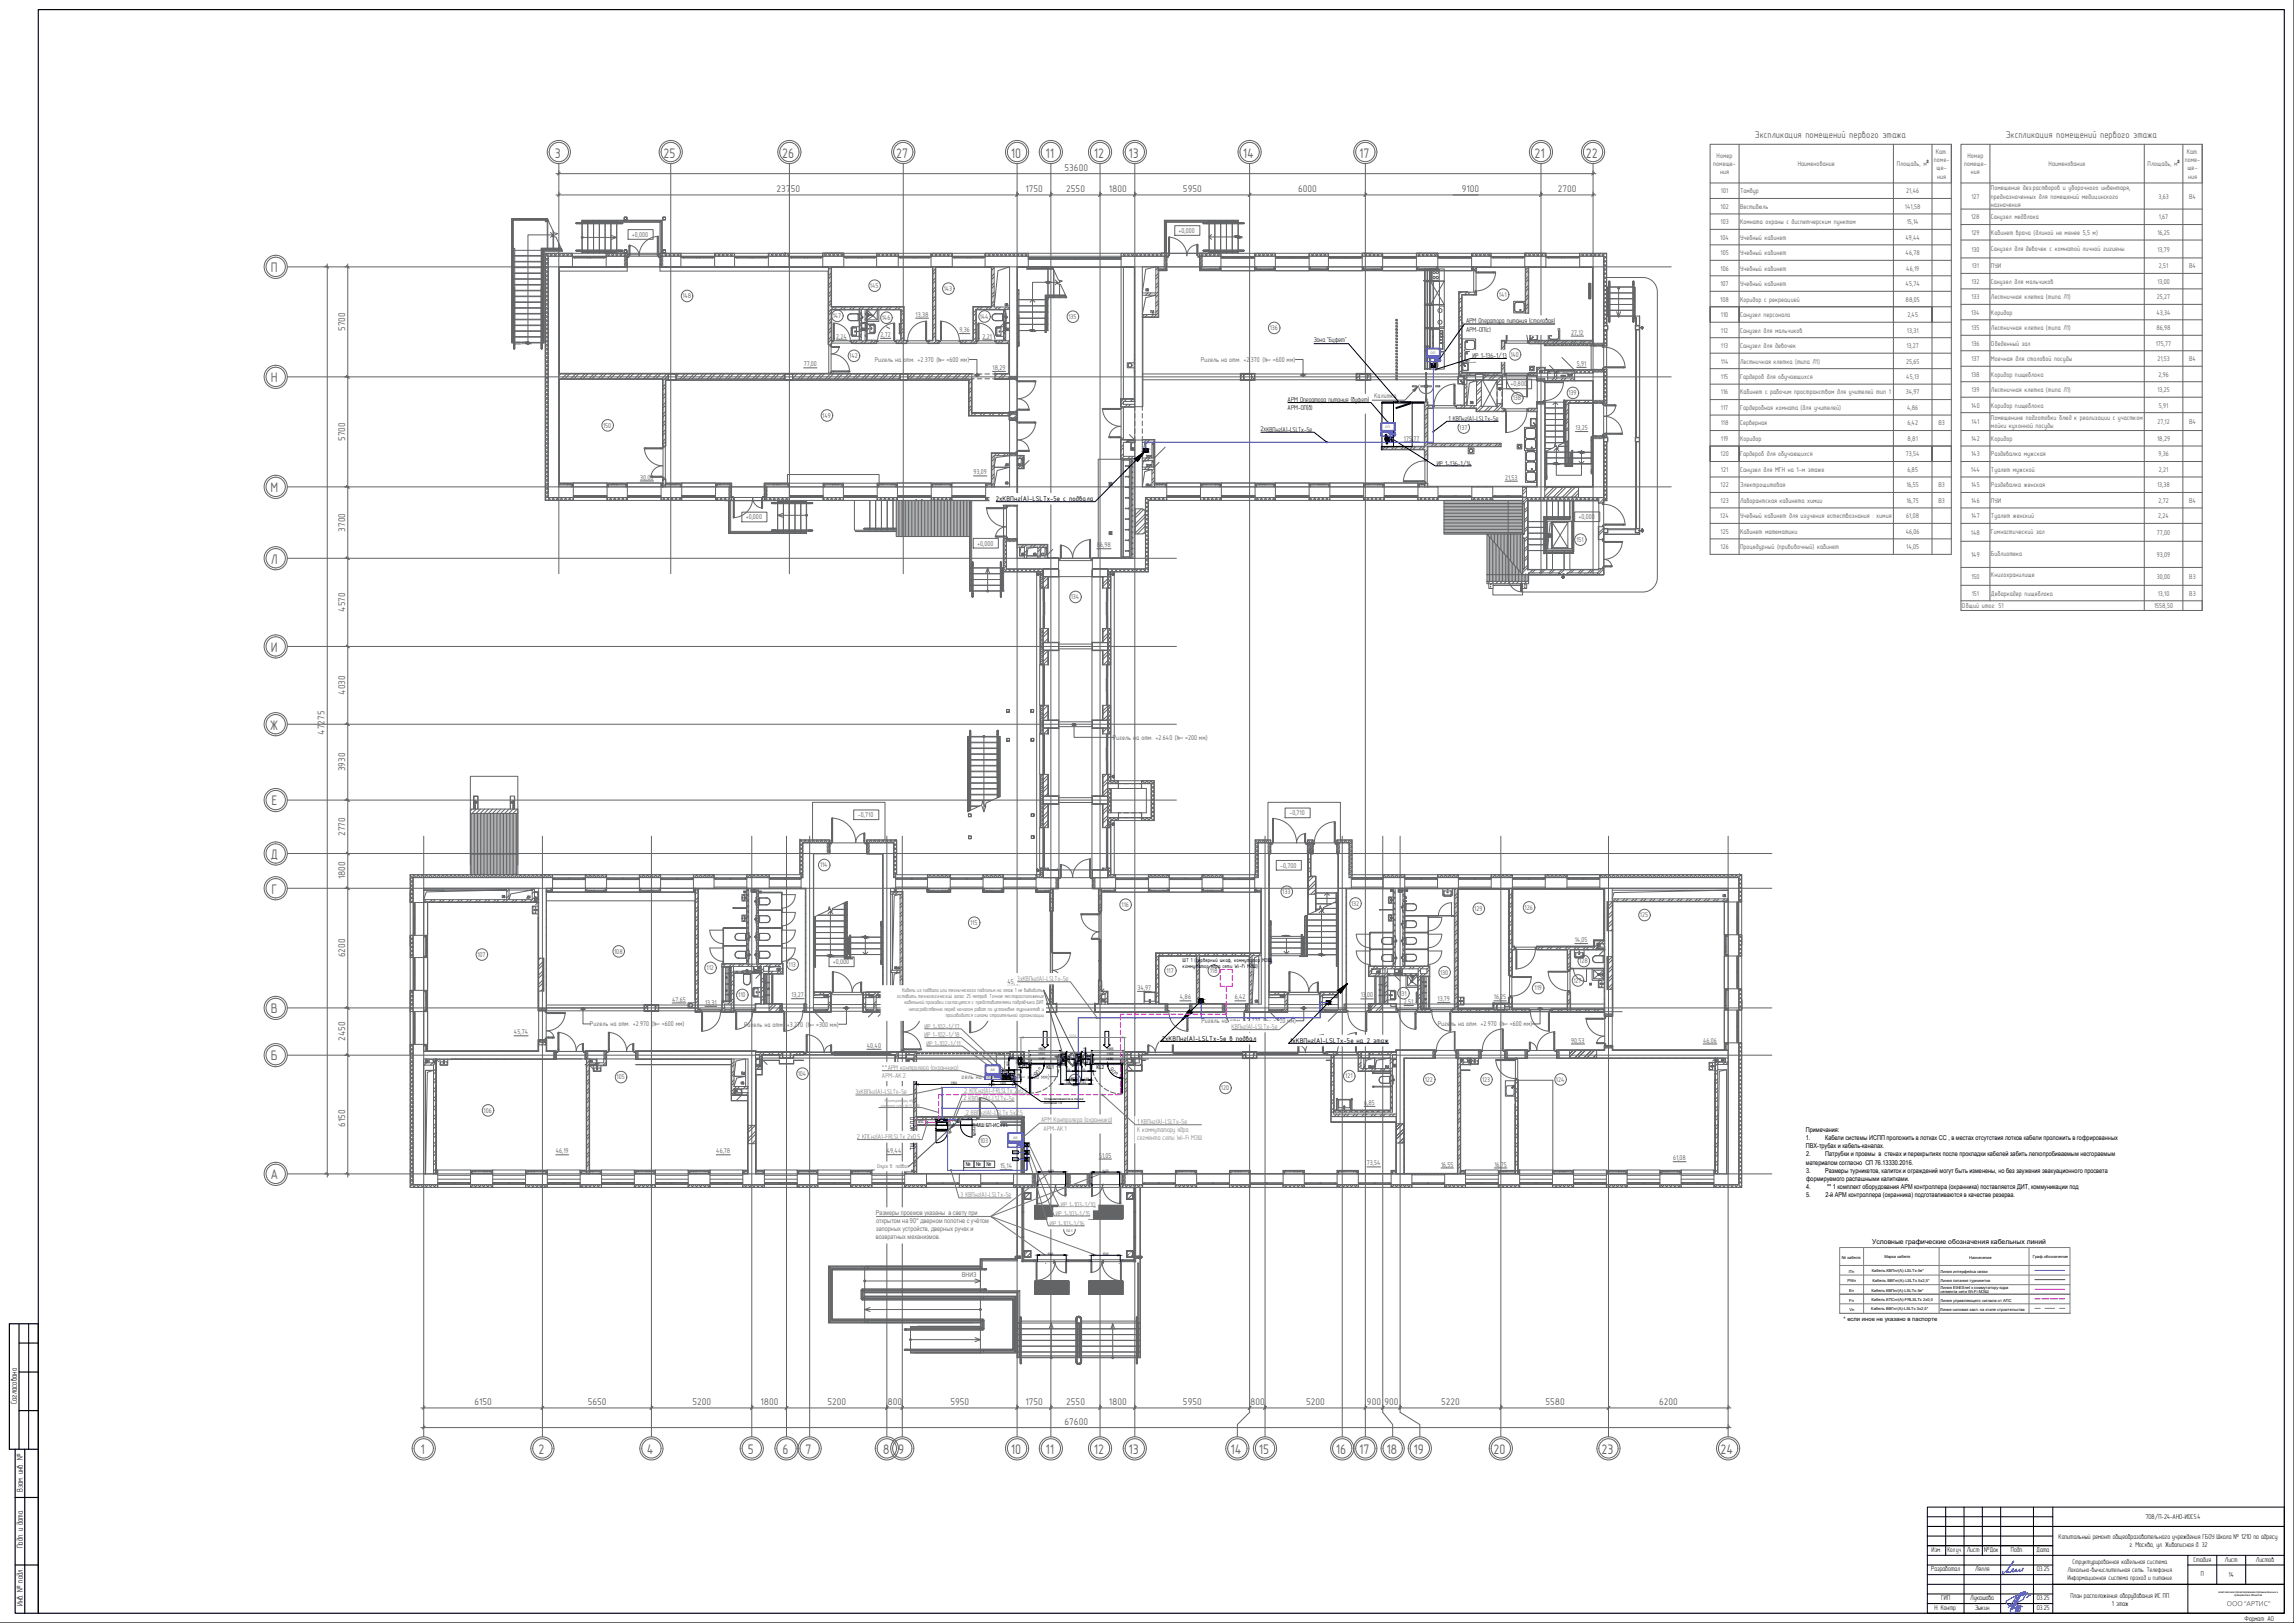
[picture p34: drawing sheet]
<svg xmlns="http://www.w3.org/2000/svg" width="1189mm" height="841mm" viewBox="0 0 1189 841" stroke-linecap="round" stroke-linejoin="round" font-family="sans-serif">
<defs><g id="words">
<g font-size="7.2" fill="#636466">
<text x="287" y="82">3</text>
<text x="344" y="82">25</text>
<text x="405" y="82">26</text>
<text x="464" y="82">27</text>
<text x="524" y="82">10</text>
<text x="542" y="82">11</text>
<text x="567" y="82">12</text>
<text x="585" y="82">13</text>
<text x="644" y="82">14</text>
<text x="704" y="82">17</text>
<text x="795" y="82">21</text>
<text x="822" y="82">22</text>
<text x="140" y="141">П</text>
<text x="140" y="198">Н</text>
<text x="140" y="255">М</text>
<text x="140" y="292">Л</text>
<text x="140" y="338">И</text>
<text x="140" y="378">Ж</text>
<text x="141" y="417">Е</text>
<text x="140" y="445">Д</text>
<text x="141" y="463">Г</text>
<text x="140" y="525">В</text>
<text x="140" y="550">Б</text>
<text x="140" y="611">А</text>
<text x="218" y="753">1</text>
<text x="279" y="753">2</text>
<text x="335" y="753">4</text>
<text x="387" y="753">5</text>
<text x="406" y="753">6</text>
<text x="417" y="753">7</text>
<text x="457" y="753">8</text>
<text x="465" y="753">9</text>
<text x="524" y="753">10</text>
<text x="542" y="753">11</text>
<text x="567" y="753">12</text>
<text x="585" y="753">13</text>
<text x="638" y="753">14</text>
<text x="652" y="753">15</text>
<text x="692" y="753">16</text>
<text x="704" y="753">17</text>
<text x="718" y="753">18</text>
<text x="733" y="753">19</text>
<text x="774" y="753">20</text>
<text x="830" y="753">23</text>
<text x="892" y="753">24</text>
</g>
<g font-size="5.1" fill="#636466">
<text x="909" y="72">Экспликация помещений первого этажа</text>
<text x="1039" y="72">Экспликация помещений первого этажа</text>
<text x="552" y="89">53600</text>
<text x="402" y="100">23750</text>
<text x="531" y="100">1750</text>
<text x="553" y="100">2550</text>
<text x="575" y="100">1800</text>
<text x="613" y="100">5950</text>
<text x="673" y="100">6000</text>
<text x="758" y="100">9100</text>
<text x="807" y="100">2700</text>
<text x="179" y="172" transform="rotate(-90 179 172)">5700</text>
<text x="179" y="229" transform="rotate(-90 179 229)">5700</text>
<text x="179" y="276" transform="rotate(-90 179 276)">3700</text>
<text x="179" y="317" transform="rotate(-90 179 317)">4570</text>
<text x="179" y="360" transform="rotate(-90 179 360)">4030</text>
<text x="168" y="381" transform="rotate(-90 168 381)">47275</text>
<text x="179" y="400" transform="rotate(-90 179 400)">3930</text>
<text x="179" y="433" transform="rotate(-90 179 433)">2770</text>
<text x="179" y="456" transform="rotate(-90 179 456)">1800</text>
<text x="179" y="496" transform="rotate(-90 179 496)">6200</text>
<text x="179" y="539" transform="rotate(-90 179 539)">2450</text>
<text x="179" y="584" transform="rotate(-90 179 584)">6150</text>
<text x="246" y="728">6150</text>
<text x="305" y="728">5650</text>
<text x="359" y="728">5200</text>
<text x="394" y="728">1800</text>
<text x="429" y="728">5200</text>
<text x="460" y="728">800</text>
<text x="493" y="728">5950</text>
<text x="531" y="728">1750</text>
<text x="553" y="728">2550</text>
<text x="575" y="728">1800</text>
<text x="613" y="728">5950</text>
<text x="648" y="728">800</text>
<text x="677" y="728">5200</text>
<text x="708" y="728">900</text>
<text x="717" y="728">900</text>
<text x="747" y="728">5220</text>
<text x="801" y="728">5580</text>
<text x="860" y="728">6200</text>
<text x="552" y="738">67600</text>
</g>
<g font-size="4.4">
<text x="9" y="728" transform="rotate(-90 9 728)">Согласовано</text>
<text x="12" y="773" transform="rotate(-90 12 773)">Взам. инв. №</text>
<text x="12" y="802" transform="rotate(-90 12 802)">Подп. и дата</text>
<text x="12" y="832" transform="rotate(-90 12 832)">Инв. № подл.</text>
</g>
<g font-size="3.9">
<text x="516" y="260">2хКВПнг(А)-LSLTx-5е с подвала</text>
<text x="602" y="539">2хКВПнг(А)-LSLTx-5е в подвал</text>
<text x="669" y="540">1хКВПнг(А)-LSLTx-5е на 2 этаж</text>
</g>
<text font-size="3.8" x="1154" y="832">ООО &quot;АРТИС&quot;</text>
<g font-size="3.7">
<text x="760" y="167">АРМ Оператора питания (столовая)</text>
<text x="760" y="172">АРМ-ОП(с)</text>
<text x="681" y="177">Зона &quot;Буфет&quot;</text>
<text x="763" y="186">ИР 1-136-1/13</text>
<text x="667" y="208">АРМ Оператора питания (буфет)</text>
<text x="667" y="213">АРМ-ОП(б)</text>
<text x="751" y="218">1 КВПнг(А)-LSLTx-5е</text>
<text x="653" y="224">2хКВПнг(А)-LSLTx-5е</text>
<text x="745" y="241">ИР 1-136-1/14</text>
<text x="575" y="555" transform="rotate(45 575 555)">90°</text>
<text x="537" y="558" transform="rotate(-45 537 558)">90°</text>
<text x="1112" y="787">708/П-24-АНО-ИОС5.4</text>
<text x="1067" y="798">Капитальный ремонт общеобразовательного учреждения ГБОУ Школа № 1210 по адресу:</text>
<text x="1104" y="802">г. Москва, ул. Живописная д. 32</text>
<text x="1001" y="804">Изм.</text>
<text x="1009" y="804">Кол.уч.</text>
<text x="1019" y="804">Лист</text>
<text x="1028" y="804">№Док</text>
<text x="1042" y="804">Подп.</text>
<text x="1055" y="804">Дата</text>
<text x="1137" y="809">Стадия</text>
<text x="1153" y="809">Лист</text>
<text x="1169" y="809">Листов</text>
<text x="1001" y="814">Разработал</text>
<text x="1024" y="814">Лялля</text>
<text x="1056" y="814">03.25</text>
<text x="1141" y="817">П</text>
<text x="1155" y="817">14</text>
<text x="1073" y="828">План расположения оборудования ИС ПП.</text>
<text x="1006" y="829">ГИП</text>
<text x="1021" y="829">Лукашова</text>
<text x="1056" y="829">03.25</text>
<text x="1094" y="832">1 этаж</text>
<text x="1003" y="834">Н. Контр.</text>
<text x="1024" y="834">Зыкин</text>
<text x="1056" y="834">03.25</text>
<text x="1163" y="840">Формат A0</text>
</g>
<g font-size="3.7" fill="#767676">
<text x="527" y="508">3хКВПнг(А)-LSLTx-5е</text>
<text x="479" y="533">ИР 1-102-1/17</text>
<text x="638" y="533">КВПнг(А)-LSLTx-5е</text>
<text x="479" y="537">ИР 1-102-1/18</text>
<text x="480" y="542">ИР 1-102-1/11</text>
<text x="457" y="554">**АРМ контролера (охранника)</text>
<text x="457" y="559">АРМ-АК.2</text>
<text x="443" y="567">3хКВПнг(А)-LSLTx-5е</text>
<text x="500" y="567">2 КПСнг(А)-FRLSLTx 2х0,5</text>
<text x="499" y="570">2 КВПнг(А)-LSLTx-5е</text>
<text x="501" y="578">2 ВВГнг(А)-LSLTx 5х2,5</text>
<text x="540" y="582">АРМ Контролера (охранника)</text>
<text x="541" y="586">АРМ-АК.1</text>
<text x="589" y="582">1 КВПнг(А)-LSLTx-5е</text>
<text x="589" y="587">К коммутатору ядра</text>
<text x="444" y="590">2 КПСнг(А)-FRLSLTx 2х0,5</text>
<text x="589" y="591">сегмента сети Wi-Fi МЭШ</text>
<text x="498" y="620">3 КВПнг(А)-LSLTx-5е</text>
<text x="547" y="630">ИР 1-103-1/15</text>
<text x="550" y="625">ИР 1-103-1/10</text>
<text x="544" y="635">ИР 1-103-1/16</text>
</g>
<g font-size="3.6" fill="#636466">
<text x="890" y="82">Номер</text>
<text x="1003" y="80">Кат.</text>
<text x="1020" y="82">Номер</text>
<text x="1133" y="80">Кат.</text>
<text x="888" y="86">помеще-</text>
<text x="932" y="86">Наименование</text>
<text x="983" y="86">Площадь, м</text>
<text x="1002" y="84">поме-</text>
<text x="1004" y="88">ще-</text>
<text x="1018" y="86">помеще-</text>
<text x="1062" y="86">Наименование</text>
<text x="1113" y="86">Площадь, м</text>
<text x="1132" y="84">поме-</text>
<text x="1134" y="88">ще-</text>
<text x="891" y="90">ния</text>
<text x="1004" y="93">ния</text>
<text x="1021" y="90">ния</text>
<text x="1134" y="93">ния</text>
<text x="892" y="100">101</text>
<text x="902" y="100">Тамбур</text>
<text x="988" y="100">21,46</text>
<text x="1032" y="99">Помещение дез.растворов и уборочного инвентаря,</text>
<text x="1022" y="103">127</text>
<text x="1032" y="103">предназначенных для помещений медицинского</text>
<text x="1032" y="107">назначения</text>
<text x="1119" y="103">3,63</text>
<text x="1134" y="103">В4</text>
<text x="892" y="108">102</text>
<text x="902" y="108">Вестибюль</text>
<text x="987" y="108">141,58</text>
<text x="1022" y="114">128</text>
<text x="1032" y="114">Санузел медблока</text>
<text x="1119" y="114">1,67</text>
<text x="892" y="116">103</text>
<text x="902" y="116">Комната охраны с диспетчерским пунктом</text>
<text x="988" y="116">15,14</text>
<text x="327" y="123">+0,000</text>
<text x="611" y="121">+0,000</text>
<text x="892" y="124">104</text>
<text x="902" y="124">Учебный кабинет</text>
<text x="987" y="124">49,44</text>
<text x="1022" y="122">129</text>
<text x="1032" y="122">Кабинет врача (длиной не менее 5,5 м)</text>
<text x="1118" y="122">16,25</text>
<text x="1022" y="130">130</text>
<text x="1032" y="130">Санузел для девочек с комнатой личной гигиены</text>
<text x="1118" y="130">13,79</text>
<text x="892" y="132">105</text>
<text x="902" y="132">Учебный кабинет</text>
<text x="988" y="132">46,78</text>
<text x="892" y="140">106</text>
<text x="902" y="140">Учебный кабинет</text>
<text x="988" y="140">46,19</text>
<text x="1022" y="139">131</text>
<text x="1032" y="139">ПУИ</text>
<text x="1119" y="139">2,51</text>
<text x="1134" y="139">В4</text>
<text x="451" y="149">145</text>
<text x="892" y="148">107</text>
<text x="902" y="148">Учебный кабинет</text>
<text x="988" y="148">45,74</text>
<text x="1022" y="147">132</text>
<text x="1032" y="147">Санузел для мальчиков</text>
<text x="1118" y="147">13,00</text>
<text x="354" y="155">148</text>
<text x="489" y="151">143</text>
<text x="777" y="154">141</text>
<text x="1022" y="155">133</text>
<text x="1032" y="155">Лестничная клетка (типа Л1)</text>
<text x="1118" y="155">25,27</text>
<text x="892" y="156">108</text>
<text x="902" y="156">Коридор с рекреацией</text>
<text x="988" y="156">88,05</text>
<text x="432" y="165">147</text>
<text x="457" y="166">146</text>
<text x="475" y="164">13,38</text>
<text x="508" y="165">144</text>
<text x="554" y="165">135</text>
<text x="892" y="164">110</text>
<text x="902" y="164">Санузел персонала</text>
<text x="988" y="164">2,45</text>
<text x="1022" y="163">134</text>
<text x="1032" y="163">Коридор</text>
<text x="1118" y="163">43,34</text>
<text x="497" y="172">9,36</text>
<text x="658" y="171">136</text>
<text x="814" y="173">27,12</text>
<text x="892" y="172">112</text>
<text x="902" y="172">Санузел для мальчиков</text>
<text x="988" y="172">13,31</text>
<text x="1022" y="171">135</text>
<text x="1032" y="171">Лестничная клетка (типа Л1)</text>
<text x="1118" y="171">86,98</text>
<text x="433" y="175">2,24</text>
<text x="456" y="175">2,72</text>
<text x="509" y="175">2,21</text>
<text x="1022" y="179">136</text>
<text x="1032" y="179">Обеденный зал</text>
<text x="1117" y="179">175,77</text>
<text x="440" y="186">142</text>
<text x="783" y="185">140</text>
<text x="892" y="180">113</text>
<text x="902" y="180">Санузел для девочек</text>
<text x="988" y="180">13,27</text>
<text x="417" y="190">77,00</text>
<text x="453" y="188">Ригель на отм. +2.370 (h</text>
<text x="491" y="188">=600 мм)</text>
<text x="514" y="192">18,29</text>
<text x="622" y="188">Ригель на отм. +2.370 (h</text>
<text x="660" y="188">=600 мм)</text>
<text x="817" y="190">5,91</text>
<text x="892" y="188">114</text>
<text x="902" y="188">Лестничная клетка (типа Л1)</text>
<text x="988" y="188">25,65</text>
<text x="1022" y="187">137</text>
<text x="1032" y="187">Моечная для столовой посуды</text>
<text x="1118" y="187">21,53</text>
<text x="1134" y="187">В4</text>
<text x="892" y="196">115</text>
<text x="902" y="196">Гардероб для обучающихся</text>
<text x="988" y="196">45,13</text>
<text x="1022" y="195">138</text>
<text x="1032" y="195">Коридор пищеблока</text>
<text x="1119" y="195">2,96</text>
<text x="783" y="200">+0,800</text>
<text x="1022" y="203">139</text>
<text x="1032" y="203">Лестничная клетка (типа Л1)</text>
<text x="1118" y="203">13,25</text>
<text x="712" y="206">Калитка</text>
<text x="784" y="208">138</text>
<text x="813" y="205">139</text>
<text x="892" y="204">116</text>
<text x="902" y="204">Кабинет с рабочим пространством для учителей тип 1</text>
<text x="988" y="204">34,97</text>
<text x="892" y="212">117</text>
<text x="902" y="212">Гардеробная комната (для учителей)</text>
<text x="988" y="212">4,86</text>
<text x="1022" y="211">140</text>
<text x="1032" y="211">Коридор пищеблока</text>
<text x="1119" y="211">5,91</text>
<text x="313" y="222">150</text>
<text x="426" y="217">149</text>
<text x="892" y="220">118</text>
<text x="902" y="220">Серверная</text>
<text x="988" y="220">6,42</text>
<text x="1005" y="220">В3</text>
<text x="1022" y="220">141</text>
<text x="1032" y="218">Помещенине подготовки блюд к реализации с участком</text>
<text x="1032" y="222">мойки кухонной посуды</text>
<text x="1118" y="220">27,12</text>
<text x="1134" y="220">В4</text>
<text x="756" y="223">137</text>
<text x="816" y="223">13,25</text>
<text x="728" y="228">175,77</text>
<text x="892" y="228">119</text>
<text x="902" y="228">Коридор</text>
<text x="989" y="228">8,81</text>
<text x="1022" y="228">142</text>
<text x="1032" y="228">Коридор</text>
<text x="1118" y="228">18,29</text>
<text x="892" y="237">120</text>
<text x="902" y="237">Гардероб для обучающихся</text>
<text x="988" y="237">73,54</text>
<text x="1022" y="237">143</text>
<text x="1032" y="237">Раздевалка мужская</text>
<text x="1119" y="237">9,36</text>
<text x="505" y="246">93,09</text>
<text x="892" y="245">121</text>
<text x="902" y="245">Санузел для МГН на 1-м этаже</text>
<text x="988" y="245">6,85</text>
<text x="1021" y="245">144</text>
<text x="1032" y="245">Туалет мужской</text>
<text x="1119" y="245">2,21</text>
<text x="332" y="248">30,00</text>
<text x="780" y="249">21,53</text>
<text x="892" y="253">122</text>
<text x="902" y="253">Электрощитовая</text>
<text x="988" y="253">16,55</text>
<text x="1005" y="253">В3</text>
<text x="1022" y="253">145</text>
<text x="1032" y="253">Раздевалка женская</text>
<text x="1118" y="253">13,38</text>
<text x="892" y="261">123</text>
<text x="902" y="261">Лаборантская кабинета химии</text>
<text x="988" y="261">16,75</text>
<text x="1005" y="261">В3</text>
<text x="1022" y="261">146</text>
<text x="1032" y="261">ПУИ</text>
<text x="1119" y="261">2,72</text>
<text x="1134" y="261">В4</text>
<text x="386" y="269">+0,000</text>
<text x="818" y="269">+0,000</text>
<text x="892" y="269">124</text>
<text x="902" y="269">Учебный кабинет для изучения естествознания : химия</text>
<text x="988" y="269">61,08</text>
<text x="1022" y="269">147</text>
<text x="1032" y="269">Туалет женский</text>
<text x="1119" y="269">2,24</text>
<text x="817" y="281">151</text>
<text x="892" y="277">125</text>
<text x="902" y="277">Кабинет математики</text>
<text x="988" y="277">46,06</text>
<text x="1021" y="277">148</text>
<text x="1032" y="277">Гимнастический зал</text>
<text x="1118" y="277">77,00</text>
<text x="506" y="283">+0,000</text>
<text x="568" y="284">86,98</text>
<text x="892" y="285">126</text>
<text x="902" y="285">Процедурный (прививочный) кабинет</text>
<text x="988" y="285">14,05</text>
<text x="1032" y="288">Библиотека</text>
<text x="1022" y="289">149</text>
<text x="1118" y="289">93,09</text>
<text x="1032" y="299">Книгохранилище</text>
<text x="1022" y="300">150</text>
<text x="1118" y="300">30,00</text>
<text x="1135" y="300">В3</text>
<text x="555" y="311">134</text>
<text x="1022" y="309">151</text>
<text x="1032" y="309">Дебаркадер пищеблока</text>
<text x="1118" y="309">13,10</text>
<text x="1135" y="309">В3</text>
<text x="1017" y="315">Общий итог: 51</text>
<text x="1116" y="315">1558,50</text>
<text x="577" y="383">Ригель на отм. +2.640 (h</text>
<text x="614" y="383">=200 мм)</text>
<text x="445" y="423">-0,710</text>
<text x="668" y="422">-0,710</text>
<text x="425" y="449">114</text>
<text x="663" y="450">-0,700</text>
<text x="665" y="463">133</text>
<text x="581" y="470">116</text>
<text x="700" y="469">132</text>
<text x="764" y="472">129</text>
<text x="790" y="471">126</text>
<text x="503" y="479">115</text>
<text x="850" y="475">125</text>
<text x="816" y="488">14,05</text>
<text x="247" y="496">107</text>
<text x="318" y="494">108</text>
<text x="366" y="503">112</text>
<text x="409" y="501">113</text>
<text x="432" y="500">+0,000</text>
<text x="818" y="499">128</text>
<text x="522" y="510">45,13</text>
<text x="604" y="504">117</text>
<text x="627" y="504">118</text>
<text x="746" y="505">130</text>
<text x="815" y="509">127</text>
<text x="589" y="513">34,97</text>
<text x="725" y="516">131</text>
<text x="795" y="513">119</text>
<text x="348" y="519">47,65</text>
<text x="365" y="521">13,31</text>
<text x="383" y="517">110</text>
<text x="410" y="517">13,27</text>
<text x="611" y="518">4,86</text>
<text x="640" y="518">6,42</text>
<text x="705" y="517">13,00</text>
<text x="728" y="520">2,51</text>
<text x="745" y="519">13,79</text>
<text x="774" y="518">16,25</text>
<text x="306" y="532">Ригель на отм. +2.970 (h</text>
<text x="343" y="532">=600 мм)</text>
<text x="386" y="532">Ригель на отм. +3.270 (h</text>
<text x="423" y="532">=300 мм)</text>
<text x="623" y="530">Ригель на</text>
<text x="637" y="530">отм. +3.270 (h</text>
<text x="660" y="530">=300 мм)</text>
<text x="745" y="532">Ригель на отм. +2.970 (h</text>
<text x="782" y="532">=600 мм)</text>
<text x="266" y="536">45,74</text>
<text x="449" y="543">40,40</text>
<text x="814" y="540">90,53</text>
<text x="883" y="540">46,06</text>
<text x="413" y="558">104</text>
<text x="320" y="559">105</text>
<text x="495" y="559">Ригель на отм. +2.970 (h</text>
<text x="532" y="559">=600 мм)</text>
<text x="555" y="561">102</text>
<text x="697" y="559">121</text>
<text x="738" y="561">122</text>
<text x="768" y="561">123</text>
<text x="806" y="561">124</text>
<text x="633" y="565">120</text>
<text x="707" y="573">6,85</text>
<text x="251" y="577">106</text>
<text x="508" y="592">103</text>
<text x="288" y="598">46,19</text>
<text x="371" y="598">46,78</text>
<text x="460" y="598">49,44</text>
<text x="570" y="600">51,05</text>
<text x="518" y="605">15,14</text>
<text x="708" y="604">73,54</text>
<text x="747" y="604">16,55</text>
<text x="775" y="604">16,75</text>
<text x="867" y="601">61,08</text>
<text x="552" y="638">101</text>
<text x="498" y="662">ВНИЗ</text>
</g>
<g font-size="3.5">
<text x="936" y="587">Примечания:</text>
<text x="936" y="591">1.</text>
<text x="946" y="591">Кабели системы ИСПП проложить в лотках СС , в местах отсутствия лотков кабели проложить в гофрированных</text>
<text x="936" y="595">ПВХ-трубах и кабель-каналах.</text>
<text x="936" y="599">2.</text>
<text x="946" y="599">Патрубки и проемы в стенах и перекрытиях после прокладки кабелей забить легкопробиваемым несгораемым</text>
<text x="936" y="603">материалом согласно СП 76.13330.2016.</text>
<text x="936" y="608">3.</text>
<text x="936" y="612">формируемого распашными калитками.</text>
<text x="946" y="608">Размеры турникетов, калиток и ограждений могут быть изменены, но без заужения эвакуационного просвета</text>
<text x="936" y="616">4.</text>
<text x="947" y="616">** 1 комплект оборудования АРМ контроллера (охранника) поставляется ДИТ, коммуникации под</text>
<text x="936" y="620">5.</text>
<text x="946" y="620">2-й АРМ контроллера (охранника) подготавливаются в качестве резерва.</text>
<text x="970" y="645">Условные графические обозначения кабельных линий</text>
<text x="1072" y="815">Локально-вычислительная сеть. Телефония.</text>
<text x="1074" y="811">Структурированная кабельная система.</text>
<text x="1071" y="819">Информационная система проход и питание.</text>
</g>
<g font-size="3.5" fill="#767676">
<text x="454" y="630">Размеры проемов указаны в свету при</text>
<text x="454" y="634">открытом на 90° дверном полотне с учётом</text>
<text x="454" y="638">запорных устройств, дверных ручек и</text>
<text x="454" y="642">возвратных механизмов.</text>
</g>
<text font-size="3" x="955" y="684">* если иное не указано в паспорте</text>
<text font-size="2.9" fill="#636466" x="266" y="179">ВВЕРХ</text>
<g font-size="2.9">
<text x="613" y="498">ШТ 1 (серверный шкаф, коммутатор МЭШ,</text>
<text x="613" y="502">коммутатор ядра сети Wi-Fi МЭШ)</text>
</g>
<g font-size="2.9" fill="#545454">
<text x="468" y="514">Кабель из подвала или технического подполья на этаж 1 не выводить,</text>
<text x="465" y="517">оставить технологический запас 25 метров. Точное месторасположение</text>
<text x="469" y="520">кабельной проходки согласуется с представителями подрядчика ДИТ</text>
<text x="471" y="524">непосредственно перед началом работ по установке турникетов и</text>
<text x="490" y="527">производится силами строительной организации</text>
<text x="455" y="605">Опуск в подвал</text>
</g>
<g font-size="2.8">
<text x="542" y="554">KL1</text>
<text x="568" y="554">KL2</text>
<text x="506" y="584">МШ БП-ИС.ПП.</text>
<text x="474" y="596" transform="rotate(-90 474 596)">ТШ ЛВС-ИС.ПП</text>
<text x="501" y="604">№</text>
<text x="506" y="604">№</text>
<text x="511" y="604">№</text>
</g>
<g font-size="2.2" fill="#767676">
<text x="457" y="574">сегмента сети Wi-Fi МЭШ</text>
<text x="459" y="571">К коммутатору ядра</text>
</g>
<g font-size="2.1" fill="#767676">
<text x="513" y="555">АК</text>
<text x="525" y="590">АК</text>
</g>
<g font-size="2.1">
<text x="955" y="652">№ кабеля</text>
<text x="977" y="652">Марка кабеля</text>
<text x="1021" y="653">Назначение</text>
<text x="1054" y="652">Граф.обозначение</text>
<text x="958" y="660">ITn</text>
<text x="970" y="659">Кабель КВПнг(А)-LSLTx-5е*</text>
<text x="1006" y="660">Линия интерфейса связи</text>
<text x="957" y="665">PWn</text>
<text x="970" y="664">Кабель ВВГнг(А)-LSLTx 5х2,5*</text>
<text x="1006" y="664">Линия питания турникетов</text>
<text x="958" y="670">En</text>
<text x="970" y="669">Кабель КВПнг(А)-LSLTx-5е*</text>
<text x="1006" y="670">сегмента сети Wi-Fi МЭШ</text>
<text x="1006" y="668">Линия EthESnet к коммутатору ядра</text>
<text x="958" y="675">Fn</text>
<text x="970" y="674">Кабель КПСнг(А)-FRLSLTx 2х0,5</text>
<text x="1006" y="675">Линия управляющего сигнала от АПС</text>
<text x="958" y="679">Vn</text>
<text x="970" y="679">Кабель ВВГнг(А)-LSLTx 3х2,5*</text>
<text x="1005" y="679">Линия силовая закл. на этапе строительства</text>
</g>
<g font-size="2" fill="#767676">
<text x="741" y="183">ОП</text>
<text x="718" y="222">ОП</text>
</g>
<g font-size="2" fill="#636466">
<text x="487" y="187">риг .</text>
<text x="656" y="187">риг .</text>
<text x="611" y="383">риг .</text>
<text x="339" y="531">риг .</text>
<text x="419" y="532">риг .</text>
<text x="656" y="530">риг .</text>
<text x="779" y="531">риг .</text>
<text x="529" y="559">риг .</text>
</g>
<text font-size="1.7" fill="#808080" x="554" y="538">5370</text>
<g font-size="1.7">
<text x="538" y="544">1655</text>
<text x="563" y="546" transform="rotate(-90 563 546)">446</text>
<text x="573" y="544">1655</text>
<text x="528" y="551" transform="rotate(-90 528 551)">322</text>
<text x="538" y="547">1555</text>
<text x="538" y="549">1460</text>
<text x="573" y="549">1460</text>
<text x="573" y="547">1555</text>
<text x="523" y="553" transform="rotate(-90 523 553)">600</text>
<text x="530" y="553">470</text>
<text x="553" y="555">50</text>
<text x="561" y="555">50</text>
<text x="493" y="562">3900</text>
<text x="518" y="562">1200</text>
<text x="529" y="559" transform="rotate(-90 529 559)">600</text>
<text x="552" y="562">792</text>
<text x="554" y="560">499</text>
<text x="560" y="562">792</text>
<text x="562" y="560">499</text>
<text x="541" y="572">согласно ТХ</text>
<text x="541" y="570">Устанавливаются в лючке</text>
<text x="476" y="582">АПС</text>
<text x="543" y="607">1450</text>
<text x="571" y="607">1450</text>
<text x="543" y="650">1500</text>
<text x="572" y="650">1500</text>
</g>
<g font-size="1.4">
<text x="1150" y="825">комплексное проектирование промышленных и</text>
<text x="1158" y="827">гражданских объектов</text>
</g>
<g font-size="1.2">
<text x="520" y="556">ПДУ-2 ПДУ-1</text>
<text x="525" y="597">ПДУ-1</text>
<text x="525" y="601">ПДУ-2</text>
</g>
<g font-size="1.1">
<text x="554" y="548">TР2</text>
<text x="563" y="548">TР1</text>
</g>
<g font-size=".9">
<text x="492" y="588" transform="rotate(-90 492 588)">Линия 220В из ЩР</text>
<text x="505" y="589" transform="rotate(-90 505 589)">Линия 220В из ЩР</text>
</g>
</g></defs>
<!-- layer: 0 -->
<g fill="none" stroke="#000" stroke-width=".52">
<path d="M723 208h8v1h-8zM723 211l8-2-7 3zM738 209h-22h6v-1v23h-6v-23h22v1h-6v22h-16M716 232v1M718 227v1zM718 227h.1M718 225h1v5zM718 225l1 5-1-4zM718 225l1 5M719 230h.1M719 229v-3v3M583 244l-15 16h-52"/>
<path d="M688 520l-20 21h52M541 534h2v7l-1 2-2-2h1zM573 534h2v7l-1 2-2-2h1zM613 528l-12 12h50M514 554h12v6h-12zM514 556h12zM514 555h1zM514 560h1zM520 555h3v1h-3zM523 555h3v1h-3zM523 548h2M523 554h6"/>
<path d="M523 550v3M525 555h.1M525 560h.1M528 548h1M528 551h1M528 549v1M529 551v2M529 549v1zM529 556v3M530 551h3h-3zM530 553h2M533 551v2"/>
<path d="M533 552l1 14zM533 552h.1M533 552h1M534 552h.1M534 551v1l-1-1M534 551h-1v1l1-1M534 551h15zM534 551h.1M541 552a7 7 0 0 1-6 6M549 551h1l-1 1v-1M550 551h-1v1l1-1M550 551v11"/>
<path d="M553 551v9M553 555h3M554 560h2M557 549v6M557 555h1M558 551v11M559 555h1M561 551v9M561 555h3M562 560h2M563 543v4h3v4v-4M563 552h3"/>
<path d="M563 548v2M565 555h1M565 549v6M566 551h1h-1v11M566 551h.1M566 551h15zM567 551h-1v1l1-1M567 555h1M574 552a7 7 0 0 0 6 6M581 551h.1M581 551h1v1l-1-1M581 551l1 1v-1"/>
<path d="M581 552l1 14zM581 552h1M581 552h.1M582 552h.1M475 560v2M476 562h37M498 580h6v3h-6zM514 561v1M515 562h10M526 561v1M526 560h3M551 562h5"/>
<path d="M559 562h5M498 583a6 6 0 0 0 6 6v-6M498 583h6M525 600h3v1h-3zM525 596h3v2h-3zM538 607v8M539 607h12M552 607v8M566 607v8M567 607h12M580 607v8M538 650v4"/>
<path d="M539 650h12M553 650v4M566 650v4M567 650h12M581 650v4"/>
<circle cx="529" cy="551" r=".5"/>
<circle cx="529" cy="549" r=".5"/>
<circle cx="529" cy="549" r=".3"/>
<circle cx="529" cy="551" r=".3"/>
<circle cx="534" cy="551" r=".5"/>
<circle cx="534" cy="551" r=".3"/>
<circle cx="549" cy="551" r=".3"/>
<circle cx="566" cy="547" r=".5"/>
<circle cx="566" cy="547" r=".3"/>
<circle cx="566" cy="551" r=".3"/>
<circle cx="582" cy="551" r=".2"/>
</g>
<g fill="none" stroke="#545454" stroke-width=".52">
<path d="M549 551h1l-2 1zM551 549l-2 2M557 551h1l-2 1zM558 549l-17-36 11 36M559 549l-2 2M493 584l-22 20M494 582l1 1-2 1zM496 581l-2 2M499 602v4M499 602h6v3h-6zM505 602h5v3h-5zM510 602h5v3h-5z"/>
<circle cx="552" cy="549" r=".8"/>
<circle cx="559" cy="549" r=".8"/>
<circle cx="497" cy="581" r=".8"/>
</g>
<g fill="#545454" stroke="#545454" stroke-width=".52">
<path d="M559 548h1z"/>
<path d="M559 550h1z"/>
<path d="M557 551h1z"/>
<path d="M551 548h1z"/>
<path d="M551 550h1z"/>
<path d="M549 551h1z"/>
<path d="M496 580h1z"/>
<path d="M496 581h1z"/>
<path d="M494 582v1z"/>
<path d="M494 583h1z"/>
<path d="M559 548h1zM559 548h1z"/>
<path d="M559 548h1zM559 548h1z"/>
<path d="M559 548h1zM559 548h1z"/>
<path d="M559 548l1 1zM559 548l1 1z"/>
<path d="M559 549h1zM559 549h1z"/>
<path d="M559 549h1zM559 549h1z"/>
<path d="M559 549h1zM559 549h1z"/>
<path d="M559 549h1zM559 549h1z"/>
<path d="M559 549h1zM559 549h1z"/>
<path d="M559 549h1zM559 549h1z"/>
<path d="M559 549h1zM559 549h1z"/>
<path d="M559 549h1zM559 549h1z"/>
<path d="M559 549h1zM559 549l1 1z"/>
<path d="M559 550h1zM559 550h1z"/>
<path d="M557 551h1zM557 551h1l-2 1z"/>
<path d="M551 548h1zM551 548h1z"/>
<path d="M551 548h1zM551 548h1z"/>
<path d="M551 548h1zM551 548h1z"/>
<path d="M551 548l1 1zM551 548l1 1z"/>
<path d="M551 549h1zM551 549h1z"/>
<path d="M551 549h1zM551 549h1z"/>
<path d="M551 549h1zM551 549h1z"/>
<path d="M551 549h1zM551 549h1z"/>
<path d="M551 549h1zM551 549h1z"/>
<path d="M551 549h1zM551 549h1z"/>
<path d="M551 549h1zM551 549h1z"/>
<path d="M551 549h1zM551 549h1z"/>
<path d="M551 549h1zM551 549l1 1z"/>
<path d="M551 550h1zM551 550h1z"/>
<path d="M549 551h1zM549 551h1l-2 1z"/>
<path d="M496 580h1zM496 580h1z"/>
<path d="M496 580h1zM496 580h1z"/>
<path d="M496 580h1zM496 580h1z"/>
<path d="M496 580h1zM496 580h1z"/>
<path d="M496 580h1zM496 580h1z"/>
<path d="M496 580l1 1zM496 580l1 1z"/>
<path d="M496 581h1zM496 581h1z"/>
<path d="M496 581h1zM496 581h1z"/>
<path d="M496 581h1zM496 581h1z"/>
<path d="M496 581h1zM496 581h1z"/>
<path d="M496 581h1zM496 581h1z"/>
<path d="M496 581h1zM496 581h1z"/>
<path d="M496 581h1zM496 581h1z"/>
<path d="M496 581h1zM496 581h1z"/>
<path d="M494 583h1zM494 583h1l-2 1z"/>
</g>
<g fill="none" stroke="#636466" stroke-width=".52">
<path d="M284 113l3 8h2l-3 1 2 1 4 7h-10v48M284 114h.1M284 115v14M284 113h-19v65h1M287 120v2M302 114h18v1v-1h23v17M305 114v1M305 115h.1M305 116v14M308 114v1M308 115h.1M308 116v14"/>
<path d="M311 114v1M311 115h.1M311 116v14M314 114v1M314 115h.1M314 116v14M317 114v1M317 115h.1M317 116v14M320 115h.1M320 116v14M627 115h.1"/>
<path d="M627 116v14M630 114v1M630 115h.1M630 116v14M633 114v1M633 115h.1M633 116v14M636 114v1M636 115h.1M636 116v14M639 114v1M639 115h.1"/>
<path d="M639 116v14M642 114h-15v1v-1h-23v17M266 130h.1M266 132h.1M266 135h.1M266 138h.1M266 133h.1M266 136h.1M266 139h.1M267 130h13M267 132h13M267 135h13"/>
<path d="M267 138h13M267 133h13M267 136h13M267 139h13M281 130h.1M281 132h.1M281 135h.1M281 138h.1M281 133h.1M281 136h.1M281 139h.1M284 129h.1"/>
<path d="M287 122v7M287 129h.1M287 123v6M290 126v3M290 129h.1M290 127v2M305 130h.1M305 131h.1M308 130h.1M308 131h.1M311 130h.1M311 131h.1"/>
<path d="M314 130h.1M314 131h.1M317 130h.1M317 131h.1M320 130h.1M320 131h.1M325 132h1M326 132h15M341 132h1M533 138h10v1v-1h2l4 7 2 1-3 1h2l2 6M543 140v13M546 140v13"/>
<path d="M605 131h1M606 131h14M621 131h1M627 130h.1M627 131h.1M630 130h.1M630 131h.1M633 130h.1M633 131h.1M636 130h.1M636 131h.1M639 130h.1"/>
<path d="M639 131h.1M266 141h.1M266 144h.1M266 147h.1M266 150h.1M266 153h.1M266 156h.1M266 159h.1M266 142h.1M266 145h.1M266 148h.1M266 151h.1"/>
<path d="M266 154h.1M266 157h.1M266 160h.1M267 141h13M267 144h13M267 147h13M267 150h13M267 153h13M267 156h13M267 159h13M267 142h13M267 145h13"/>
<path d="M267 148h13M267 151h13M267 154h13M267 157h13M267 160h13M281 141h.1M281 144h.1M281 147h.1M281 150h.1M281 153h.1M281 156h.1M281 159h.1"/>
<path d="M281 142h.1M281 145h.1M281 148h.1M281 151h.1M281 154h.1M281 157h.1M281 160h.1M527 155h1M527 158h1M528 155h14M528 158h14M542 155h.1"/>
<path d="M542 158h.1M543 155h.1M543 158h.1M543 155v16M543 153v1M543 154v1M546 153v1M546 154h.1M549 145v1M549 147v6M549 153v1M549 154h.1"/>
<path d="M552 153h.1M552 153v1M552 154h.1M553 154h-10M833 158h.1M833 155h.1M833 152h.1M834 158h.1M834 155h.1M834 152h.1M834 158h12M834 155h12"/>
<path d="M834 152h12M266 178h.1M266 162h.1M266 165h.1M266 168h.1M266 171h.1M266 174h.1M266 177h.1M266 163h.1M266 166h.1M266 169h.1M266 172h.1"/>
<path d="M266 175h.1M267 178h13M267 162h13M267 165h13M267 168h13M267 171h13M267 174h13M267 177h13M267 163h13M267 166h13M267 169h13M267 172h13"/>
<path d="M267 175h13M281 178h.1M281 162h.1M281 165h.1M281 168h.1M281 171h.1M281 174h.1M281 177h.1M281 163h.1M281 166h.1M281 169h.1M281 172h.1"/>
<path d="M281 175h.1M527 162h1M527 168h1M528 171h14M528 162h14M528 165h14M528 168h14M542 171h.1M542 162h.1M542 165h.1M542 168h.1M543 162h.1"/>
<path d="M543 165h.1M543 168h.1M833 161h.1M833 164h.1M834 164h.1M834 161h.1M834 164h12M834 161h12M801 211h9M801 214h9M801 217h9M811 211h.1"/>
<path d="M811 214h.1M811 217h.1M801 234l4-2 1-2 1 3 1-2 5-3v12M801 234h.1M801 237h.1M801 220h9M801 223h9M801 226h9M801 229h9M801 232h3M802 234h9M802 237h9"/>
<path d="M806 231h1M807 232h.1M808 231h3M811 220h.1M811 223h.1M811 226h.1M811 234h1M811 231h1M811 237h1M812 234h1M812 231h1M812 237h1"/>
<path d="M814 237h.1M814 234v6M814 234h1M814 237h1M815 234h10M815 237h10M825 234h.1M825 237h.1M378 259v17h25h15M380 258h15M396 258h1M403 259v1"/>
<path d="M406 259v1M409 259v1M412 259v1M415 259v1M443 259v16h8v-1v1h13M451 259v15M454 259v15M457 259v15M460 259v15M463 259v15M466 259h.1M469 259h.1"/>
<path d="M472 259h.1M475 259h.1M478 259h.1M503 259v35v12M801 240h.1M802 259v9M802 240h9M805 259v9M808 259v9M811 259v9M811 240h1M812 240h2"/>
<path d="M814 260v8M814 240h.1M814 240h1M815 240h10M825 240h.1M403 260h.1M403 261v14M403 275h.1M406 260h.1M406 261v14M406 275h.1M406 276h.1"/>
<path d="M409 260h.1M409 261v14M409 275h.1M409 276h.1M412 260h.1M412 261v14M412 275h.1M412 276h.1M415 260h.1M415 261v14M415 275h.1M415 276h.1"/>
<path d="M454 274v1M457 274v1M460 274v1M463 274v1M520 262v1M520 264v14M520 278v1M792 270h8M792 279h8M792 276h8M792 273h8M801 270h.1"/>
<path d="M801 279h.1M801 276h.1M801 273h.1M801 270h1M801 279h1M801 276h1M801 273h1M802 270v15h12M802 268v1M805 268v1M805 269h.1M808 268v1"/>
<path d="M808 269h.1M811 268v1M811 269h.1M814 269h-12v1M814 268v1M814 269h.1M503 297h.1M504 297h.1M504 294h.1M504 294h14M504 297h14M519 294h.1"/>
<path d="M519 297h.1M520 294h.1M520 297h.1M520 296v10M792 285h8M792 282h8M801 285h.1M801 282h.1M801 285h1M801 282h1M802 286h.1M802 287v8"/>
<path d="M805 285h.1M805 286h.1M805 287v8M811 285h.1M811 286h.1M811 287v8M503 300h.1M503 303h.1M504 300h.1M504 303h.1M504 300h14M504 303h14"/>
<path d="M519 300h.1M519 303h.1M520 300h.1M520 303h.1M774 305v3h15v-3M774 303h14M789 303h.1M502 382h-1v39l1-1M502 382h1M502 400h1M502 397h1M502 394h1"/>
<path d="M502 391h1M502 388h1M502 385h1M503 382h14M503 400h14M503 397h14M503 394h14M503 391h14M503 388h14M503 385h14M517 382h.1M517 400h.1"/>
<path d="M517 397h.1M517 394h.1M517 391h.1M517 388h.1M517 385h.1M518 382v31M502 418h1M502 415h1M502 412h1M502 409h1M502 406h1M502 403h1"/>
<path d="M503 418h4M503 415h11M503 412h14M503 409h14M503 406h14M503 403h14M503 418h5M510 418h1M517 413l-6 3v2l-2-3v2l-6 3M517 412h.1M517 409h.1M517 406h.1"/>
<path d="M517 403h.1M517 413h.1M503 420h-1M422 477h.1M422 475h.1M423 477h15M424 474h14M429 471h1M431 471h7M437 468h1M438 468l-7 3v2l-1-3-1 2-6 3M438 471h.1"/>
<path d="M438 468h.1M438 474h.1M438 477h.1M439 467v28M439 471h.1M439 468h.1M439 474h.1M439 477h.1M676 477h.1M676 480h.1M676 475v19M677 477h.1"/>
<path d="M677 480h.1M677 474h.1M678 477h15M678 480h15M678 474h15M682 466h10M682 468h8M682 471h2M682 463h10M684 471l-6 3M684 471h1M685 471h1"/>
<path d="M686 471h7M691 468h2M693 467l-7 3v2l-2-3v2M693 463h.1M693 466h.1M693 467h1v1h-1M693 471h.1M693 474h.1M693 477h.1M693 480h.1M422 495h.1M422 480h.1"/>
<path d="M422 483h.1M422 486h.1M422 489h.1M422 492h.1M423 495h15M423 480h15M423 483h15M423 486h15M423 489h15M423 492h15M438 495h.1M438 480h.1"/>
<path d="M438 483h.1M438 486h.1M438 489h.1M438 492h.1M439 495h.1M439 480h.1M439 483h.1M439 486h.1M439 489h.1M439 492h.1M439 495h1M439 492h1"/>
<path d="M439 489h1M440 486l-1 9M440 495h.1M440 486h.1M440 492h.1M440 489h.1M441 495h16M441 486h16M441 492h16M441 489h16M457 486h.1M457 492h.1"/>
<path d="M658 485h.1M658 491h.1M659 494h.1M659 485h.1M659 491h15M659 488h15M675 494h.1M675 485h.1M675 491h.1M675 488h.1M676 485v9M676 491h.1"/>
<path d="M676 488h.1M676 483h.1M676 486h.1M676 489h.1M676 492h.1M677 495h.1M677 483h.1M677 486h.1M677 489h.1M677 492h.1M678 495h15M678 483h15"/>
<path d="M678 486h15M678 489h15M678 492h15M693 495h.1M693 483h.1M693 486h.1M693 489h.1M693 492h.1M668 514h15M527 615v36M530 615h.1M589 615h.1"/>
<path d="M591 615v36M508 657h.1M508 658v10M527 652h-19v5M530 654h.1M588 654h1M589 654h.1M591 652v34h-1h1v17M508 669v1h19v16h1h-1v17M508 668v1M527 689h1M527 692h1"/>
<path d="M527 695h1M527 698h1M529 686h.1M529 689h.1M529 692h.1M529 695h.1M529 698h.1M529 689h29M529 692h29M529 695h29M529 698h29M558 686h.1"/>
<path d="M558 689h.1M558 692h.1M558 695h.1M558 698h.1M559 686h.1M559 689h.1M559 692h.1M559 695h.1M559 698h.1M560 686h.1M560 689h.1M560 692h.1"/>
<path d="M560 695h.1M560 698h.1M561 689h28M561 692h28M561 695h28M561 698h28M589 686h1M589 689h1M589 692h1M589 695h1M589 698h1M590 689h1"/>
<path d="M590 692h1M590 695h1M590 698h1M527 701h1M529 701h.1M529 701h29M558 701h.1M559 701h.1M560 701h.1M561 701h28M589 701h1M590 701h1"/>
</g>
<g fill="none" stroke="#636466" stroke-width=".52">
<path d="M283 131h14v2M283 131v128h14v-1M283 140l1 1M283 138h.1M283 134l1 1M283 140h.1M283 138l1 1M283 136l1 1M283 131l1 2M284 134l-1 1M284 136l-1 1M284 138l-1 2"/>
<path d="M285 131l-2 2M285 131l1 2M287 131l-2 2M287 131l1 2M287 131h.1M289 131l-2 2M289 131l1 2M289 131h.1M291 131l-2 2M291 131l1 2M293 131l-1 2M293 131l2 2"/>
<path d="M294 131h.1M295 131l-1 2M295 131l2 2M297 132l-1 1M297 133v5h-7M297 131h17M314 131l2 2M316 131l-1 2M317 131l1 2M318 131l-1 2M319 131l1 2M321 131l-2 2"/>
<path d="M321 131l1 2M323 131l-2 2M323 131l1 2M325 131l-2 2M325 133v-2h-11v2h-17M326 133h15M326 131h-1M326 131h15M341 131h1M342 133v5h-28v-5h11v5M342 131l1 2M342 131h.1"/>
<path d="M342 137h.1M344 131h.1M344 131l-1 2v5h10v-5h-11M344 131l2 2M346 131l-1 2M346 131l2 2M348 131h.1M348 131l-1 2M348 131l2 2M350 131l-1 2M350 131l2 2M352 131l-1 2"/>
<path d="M353 131v1M353 133h.1M353 131h17M370 133h11v5h-11zM370 132l1 1M371 131l-1 1M372 131l1 2M372 131h.1M374 131l-2 2M374 131l1 2M376 131l-2 2M376 131l1 2"/>
<path d="M378 131l-2 2M378 131l1 2M380 131l-1 2M380 131l1 1M381 131h17M398 133h11v5h-11zM398 132l1 1M398 132h.1M399 131l-1 1M399 131l2 2M401 131h.1M401 131l-1 2"/>
<path d="M401 131l2 2M403 131l-1 2M404 131l1 2M405 131l-1 2M406 131l1 2M407 131h.1M408 131l-2 2M408 131l1 1M409 132l-1 1M409 131h17M426 132h.1M427 131h-1"/>
<path d="M427 131l1 2M429 131l-2 2M429 131l1 2M430 138h-4v-5h11v5h-6M431 131l-2 2M431 131l1 2M433 131l-1 2M433 131l2 2M434 131h.1M435 131l-1 2M435 131l2 2M436 133l1-2h17l2 2"/>
<path d="M454 133h12v5h-12zM456 131l-1 2M457 131l1 2M458 131l-1 2M459 131l1 2M461 131l-2 2M461 131l1 2M463 131l-2 2M463 131l1 2M465 131l-2 2M465 131v1M466 131h17"/>
<path d="M483 132v1M483 138v-5h11v5h-9M484 131l-1 2M484 131l2 2M486 131l-1 2M486 131l2 2M487 131h.1M488 131h.1M488 131l-1 2M488 131l2 2M490 131l-1 2M490 131l2 2"/>
<path d="M492 131l-1 2M493 131v1M493 132v1M494 131h17M511 132h.1M511 131v1v1M512 131l1 2M514 131l-2 2M514 131l1 2M515 138h8v21M516 131l-2 2M516 131l1 2"/>
<path d="M516 131h.1M518 131l-2 2M518 131l1 2M519 131h-1M520 131l-1 2M520 131l2 2M522 131l-1 2M522 131l2 2M524 131l-1 2M524 131l2 2M525 131h.1M526 131l-1 2"/>
<path d="M527 131l1 2M527 138v58h-4M528 131l-1 2M529 131l1 2M531 131l-2 2M531 131l1 2M533 131h.1M533 131l-2 2M533 131h-22v2h-17v-2h-11v2h-17v-2h-12v2h-17v-2h-11v2h-17v-2h-11v2h-17v-2h-11v2h-17v-2h-11v2M533 131v7h-6M533 131h48M581 131v2h-70v5h3"/>
<path d="M581 131h24v2M582 131l-1 1M582 131l1 2M584 131l-2 2M584 131l1 2M586 131l-2 2M586 131l1 2M588 131l-2 2M588 131l1 2M590 131l-1 2M590 131l2 2M592 131l-1 2"/>
<path d="M592 131h.1M592 131l2 2M594 131l-1 2M594 131l2 2M596 131l-1 2M597 131l1 2M598 131l-1 2M599 131l1 2M599 138h-7v14M600 138h4M601 131l-2 2M601 131l1 2"/>
<path d="M603 131l-2 2M603 131l1 2M604 131h.1M605 131l-2 2M605 133h-24v5h7M605 133v5h17M605 131h1M606 131h14M621 131h1M622 133v-2h11v2M622 133h11M622 133v5"/>
<path d="M622 132h.1M622 131h.1M622 131l1 2M622 138h10M624 131l-1 2M624 131h.1M624 131l2 2M626 131l-1 2M626 131l2 2M628 131l-1 2M628 131l2 2M630 131l-1 2"/>
<path d="M631 131l1 2M631 131h.1M632 131l-1 2M633 131h.1M633 133v5M633 131h17M650 133v-2h11v2M650 133v5M650 133h11M650 132l1 1M651 138h9M652 131l-2 2"/>
<path d="M652 131l1 2M652 131h.1M654 131l-2 2M654 131l1 2M655 131h.1M656 131l-2 2M656 131l1 2M658 131l-2 2M658 131l1 2M659 131h.1M660 131l-1 2M660 131l1 1"/>
<path d="M661 132v1M661 133v5M661 131h17M678 133v-2h10v2M678 133h10M678 133v5M678 133h1M679 131l-1 1M679 138h9M679 131l2 2M681 131l-1 2M681 131l2 2"/>
<path d="M683 131h.1M683 131l-1 2M684 131l1 2M684 131h.1M685 131l-1 2M686 131l1 2M688 131l-2 2M688 131v1M688 133h.1M688 133v5M688 131h18M706 133v-2h11v2"/>
<path d="M706 133h11M706 132h.1M706 133v5M706 133h.1M707 131l-1 1M707 138h9M707 131l1 2M707 131h.1M709 131l-2 2M709 131l1 2M711 131l-2 2M711 131l2 2"/>
<path d="M712 131h.1M713 131l-1 2M713 131l2 2M715 131l-1 2M715 131l2 1M717 132l-1 1M717 133v5M717 131h17v7M734 133h11M734 132h.1M734 131h.1M734 131l2 2"/>
<path d="M735 138h9M736 131h.1M736 131l-1 2M737 131l1 2M738 131l-1 2M739 131l1 2M741 131l-2 2M741 131l1 2M743 131l-2 2M743 131l1 2M745 131l-2 2M745 131h.1"/>
<path d="M745 133h.1M763 133v-2h10v2M763 133h10M763 131h-18v7M763 133v5M763 132v1M763 138h.1M764 131l-1 2M764 131l2 2M765 131h.1M766 131l-1 2M766 131l2 2"/>
<path d="M768 131l-1 2M768 131l2 2M770 131l-1 2M771 131l1 2M772 131l-1 2M773 131h.1M773 133v5h-8M773 131h17v7h1M790 133h11M790 132l1 1M791 131h.1M791 131l-1 2"/>
<path d="M792 131l1 2M794 131l-2 2M794 131l1 2M796 131l-2 2M796 131l1 2M798 131l-2 2M798 131l1 2M799 131h.1M800 131l-1 2M800 131l1 1v1M801 132h.1M801 131h.1"/>
<path d="M819 133h12v46h-6v13l1 1M819 133v-2h14v38M819 131h-18v7h-9M819 133v5h7v39M819 131h.1M819 131v1M819 131l2 2M821 131l-1 2M821 131l2 2M823 131l-1 2M824 131l1 2M825 131l-1 2"/>
<path d="M826 131l1 2M827 131h.1M828 131l-2 2M828 131l1 2M829 131h.1M830 131l-2 2M830 131l3 3M831 139l2 1M831 137l2 1M831 135l2 1M832 131l-2 2M832 131l1 1"/>
<path d="M833 133l-2 1M833 136h.1M833 134h.1M833 139h.1M833 133h.1M833 135l-2 1M833 137l-2 1M833 139l-2 1M283 148h.1M283 159l1 1M283 157l1 1M283 155l1 1"/>
<path d="M283 153l1 1M283 150l1 2M283 148l1 2M283 146l1 2M283 144l1 2M283 142l1 1M284 140l-1 2M284 142l-1 2M284 144l-1 2M284 147l-1 1M284 149l-1 1M284 151l-1 1"/>
<path d="M284 153l-1 1M284 155l-1 2M284 157l-1 2M284 159l-1 2M592 153v10M831 158l2 1M831 156l2 1M831 154l2 1M831 152l2 1M831 150l2 1M831 147l2 2M831 145l2 2"/>
<path d="M831 143l2 2M831 141l2 1M833 141l-2 2M833 147h.1M833 158h.1M833 145h.1M833 150h.1M833 156h.1M833 149l-2 2M833 143l-2 2M833 145l-2 2M833 147l-2 2"/>
<path d="M833 152l-2 1M833 154l-2 1M833 156l-2 1M833 158l-2 1M283 162h.1M283 170h.1M283 178l1 1M283 176l1 1M283 174l1 1M283 172l1 1M283 169l1 2M283 167l1 2"/>
<path d="M283 165l1 2M283 163l1 2M283 161l1 1M284 161l-1 2M284 164l-1 1M284 166l-1 1M284 168l-1 1M284 170l-1 1M284 172l-1 2M284 174l-1 2M284 176l-1 2M284 178l-1 2"/>
<path d="M523 160v17M592 164v47M723 180h1v1h-1zM723 178h1v1h-1zM723 177h1h-1zM723 175h1v1h-1zM723 173h1v1h-1zM723 172h1v1h-1zM723 170h1v1h-1zM723 169h1h-1zM723 167h1v1h-1zM723 165h1v1h-1z"/>
<path d="M723 166h1M723 171h1M800 178l1 1M801 179l1-1 1 1M803 179l1-1 1 1 1-1 1 1M808 179l1-1 1 1M811 178l1 1M811 178l-1 1M812 179l1-1 1 1M814 179l1-1 1 1 1-1 1 1M818 179l1-1 1 1M820 179l1-1 1 1"/>
<path d="M825 179h.1M826 178h.1M826 178l-1 1-2-1-1 1M826 178v1M831 180v11M831 175l2 2M831 172l2-1v19M831 177l2 2M831 173l2 1M831 169h.1M831 167l2 1M831 164l2 2"/>
<path d="M831 162l2 2M831 160l2 2M831 179h2M831 171l2 1M833 162l-2 2M833 161h.1M833 167h.1M833 172h.1M833 178h.1M833 160l-2 2M833 164l-2 2M833 167l-2 1"/>
<path d="M833 169h-1M833 173l-2 1M833 175l-2 1M833 177l-2 2M833 168h.1M283 184h.1M283 192h.1M283 199l1 2M283 197l1 2M283 195l1 1M283 193l1 1M283 191l1 1"/>
<path d="M283 189l1 1M283 186l1 2M283 184l1 2M283 182l1 2M283 180l1 2M284 180l-1 2M284 183l-1 1M284 185l-1 1M284 187l-1 1M284 189l-1 1M284 191l-1 2M284 193l-1 2"/>
<path d="M284 195l-1 2M284 197l-1 2M284 200l-1 1M523 196v17M527 197v16M588 186v21M723 196h1v1h-1zM723 194h1v1h-1zM723 193h1h-1zM723 191h1v1h-1zM723 189h1v1h-1zM723 188h1v1h-1z"/>
<path d="M723 186h1v1h-1zM723 185h1h-1zM723 183h1v1h-1zM723 181h1v1h-1zM723 196h1M798 193h1M801 197h-4v11M801 198v10M801 193h5M801 193h.1M801 192h.1M801 192l1 1"/>
<path d="M802 192h.1M802 192v5M802 193h.1M806 192v1h1v-1l-1 1M806 192l1 1M807 192h.1M816 192h.1M816 192v5M816 192l2 1M818 192l-2 1M818 192l2 1M820 192l-1 1"/>
<path d="M820 192l2 1M822 192l-1 1M823 192l1 1M824 192l-1 1M825 192l6-1v18h-5v43M826 191v2h-19M826 193h-1M831 198l2 2M831 196l2 2M831 194l2 2M831 192l2 1M831 191h2"/>
<path d="M833 196l-2 2M833 192h.1M833 195h.1M833 192l-2 1M833 194l-2 2M833 198l-2 2M833 199h.1M833 191v19M283 217h.1M283 218l1 2M283 216l1 2M283 214l1 2"/>
<path d="M283 212l1 1M283 210l1 1M283 208l1 1M283 206l1 1M283 203l1 2M283 201l1 2M284 202l-1 1M284 204l-1 1M284 206l-1 1M284 208l-1 2M284 210l-1 2M284 212l-1 2"/>
<path d="M284 214l-1 2M284 217l-1 1M284 219l-1 1M523 218v17h4v1M527 218v16M588 208v2M801 209h-4v3M831 210v15M831 207l2 1M831 205l2 1M831 203l2 1M831 200l2 2"/>
<path d="M831 209h2M833 203l-2 1M833 203h.1M833 201h.1M833 206h.1M833 200l-2 2M833 205l-2 1M833 207l-2 1M833 210v14M283 229h.1M283 231h.1M283 239l1 2"/>
<path d="M283 237l1 2M283 235l1 2M283 233l1 2M283 231l1 2M283 229l1 1M283 227l1 1M283 225l1 1M283 223l1 1M283 220l1 2M284 221l-1 1M284 223l-1 1M284 225l-1 2"/>
<path d="M284 227l-1 2M284 229l-1 2M284 231l-1 2M284 234l-1 1M284 236l-1 1M284 238l-1 1M284 240l-1 1M523 236v16h-8M527 237v4M588 238v26M588 229v7M588 228h.1"/>
<path d="M592 229v8M592 239v3M826 226h7M831 226v32M831 239l2 1M831 237l2 1M831 234l2 2M831 232l2 2M831 230l2 2M831 226l1 1M832 229h-1M832 229h1"/>
<path d="M833 236h.1M833 234h.1M833 239h.1M833 233h.1M833 226l-1 1M833 230l-2 2M833 232l-2 2M833 234l-2 2M833 237l-2 1M833 239l-2 1M833 229v30h-2v2M833 235h.1"/>
<path d="M833 225v2M283 251h.1M283 259h.1M283 256l2 3M283 254l1 2M283 252l1 2M283 250l1 2M283 248l1 1M283 246l1 1M283 244l1 1M283 242l1 1M284 242l-1 2"/>
<path d="M284 244l-1 2M284 246l-1 2M284 248l-1 2M284 250l-1 2M284 253l-1 1M284 255l-1 1M284 257l-1 1M285 258l-1 1M286 258l2 1M287 259h.1M287 258l-1 1M288 258l2 1"/>
<path d="M289 259h.1M289 258l-1 1M290 251v1h6M290 258l2 1M291 259h.1M292 258l-2 1M293 258l1 1M294 258l-2 1M295 258l1 1M296 258l-2 1M297 258h.1M297 259h.1"/>
<path d="M297 258h18v1h10v-1h18v1h10v-1h18v1h8v-1M297 252v6M297 259h18M315 252v6h10v-6M315 259h.1M315 258h.1M315 252h9M316 258l1 1M317 258l-1 1M318 258l1 1M319 259h.1M319 258l-1 1"/>
<path d="M320 258l2 1M321 258l-1 1M322 258l2 1M323 258l-1 1M324 258l1 1M325 258l-1 1M325 259h18M343 252v6h10v-6M343 259h.1M343 252h1M343 258l2 1M344 259h.1"/>
<path d="M345 258l-2 1M345 252h8M346 258l1 1M347 258l-2 1M348 258l1 1M349 258l-2 1M350 258l1 1M351 258l-1 1M352 258l1 1M353 258l-1 1M353 259h18M371 252v6h8v-6h17"/>
<path d="M371 258h.1M371 258l1 1M372 252h6M372 259h.1M372 258l-1 1M373 258l2 1M374 258l-1 1M375 258l2 1M376 258l-1 1M377 258l2 1M379 258l-2 1M379 259h1"/>
<path d="M380 258h15M381 259h14M395 259h1M396 258v1h13v-1M396 258h.1M396 258l2 1M398 258l-2 1M399 258l1 1M399 259h.1M400 258l-2 1M401 258l1 1M402 258l-2 1"/>
<path d="M403 258l1 1M404 258l-1 1M405 258l1 1M406 258l-1 1M407 259h.1M407 258l1 1M408 258l-1 1M408 252h-11v6M409 259h.1M409 258h18v1h10v-1h18v1h10v-1h18v1h10v-1h18M409 252v6M409 259h18"/>
<path d="M427 252v6h10v-6M427 258h.1M427 258l1 1M427 259h.1M427 258v1M427 252h9M428 258l2 1M429 258l-1 1M430 258l2 1M432 258l-2 1M433 258l1 1M434 258l-2 1"/>
<path d="M435 258l1 1M435 259h.1M436 258l-2 1M437 258h.1M437 259h.1M437 259h18M455 252v6h10v-6M455 259h.1M455 258h.1M455 252h9M456 258l1 1M457 258l-1 1"/>
<path d="M458 258l1 1M459 258l-1 1M460 259h.1M460 258l2 1M461 258l-1 1M462 258l2 1M463 258l-1 1M463 259h.1M464 258l1 1M465 258l-1 1M465 259h18M483 252v6h10v-6"/>
<path d="M483 259h.1M483 252h10M483 258l2 1M485 258l-2 1M486 258l1 1M487 258l-2 1M488 258l1 1M489 258l-2 1M490 258l1 1M490 259h.1M491 258l-1 1M492 258l1 1"/>
<path d="M493 258l-1 1M493 259h.1M493 259h10M504 259h7M511 258v1h9v3h1M511 252v6M511 258l1 1M512 252h2M512 258l-1 1M513 258l2 1M514 258l-1 1M515 258l2 1"/>
<path d="M516 258l-1 1M517 258l2 1M519 259h-1M519 258l-2 1M520 258h.1M520 258h2M520 258l1 2M520 258l-1 1M521 258h-1M522 258h.1M522 258v4h5v20M522 259l-2 2 1 1"/>
<path d="M592 243v9h5M594 258v1M594 258l1 1M594 260l1 1M595 258l-1 1M595 260l-1 1M596 258l1 1M597 258l-1 1M598 258l1 1M598 252h6M599 258l-1 1M600 258l2 1"/>
<path d="M601 258l-1 1M602 259h.1M602 258l2 1M603 258l-1 1M604 259h.1M604 258h1M605 259h-1M605 252v6h-11M605 259h17M622 252v6h11v-6M622 259h1M622 258h.1"/>
<path d="M623 252h9M623 258l2 1M625 258l-2 1M626 258l1 1M627 258l-2 1M628 258l1 1M629 259h.1M629 258l-2 1M630 258l1 1M630 259h.1M631 258l-1 1M632 258l1 1"/>
<path d="M633 258l-1 1M633 259h17M650 252v6h11v-6M651 258l1 1M651 252h9M652 258l-1 1M653 258l2 1M654 258l-1 1M655 258l2 1M656 258l-1 1M657 258l2 1M659 258l-2 1"/>
<path d="M660 258l1 1M661 258l-2 1M661 259h17M678 252v6h11v-6M679 258l1 1M679 252h9M679 259h.1M680 258l-2 1M681 258l1 1M681 259h.1M682 258l-2 1M683 258l1 1"/>
<path d="M684 258l-1 1M685 258l1 1M686 258l-1 1M687 258l2 1M688 258l-1 1M689 259h.1M689 259h18M707 252v6h10v-6M707 259h.1M707 258l1 1M707 258v1M707 252h10"/>
<path d="M708 258l2 1M709 258l-1 1M709 259h.1M710 258l2 1M712 258l-2 1M713 258l1 1M714 258l-2 1M715 258l1 1M716 258l-2 1M717 258v1M717 259h23M735 252v6h10v-6h-5"/>
<path d="M735 258h-18v1h-10v-1h-18v1h-11v-1h-17v1h-11v-1h-17v1h-11v-1h-17v1h-10v37h-19v30M735 259h.1M735 258v1M735 258h.1M736 252h2M736 258l1 1M737 258l-1 1M738 258l1 1M739 258l-1 1M740 258l2 1M741 258l-1 1M742 258l2 1"/>
<path d="M743 258l-1 1M744 258l1 1M745 258l-1 1M763 252h11v6h-11zM763 259h-18v-1h18v1h11v-1h15v40h21M763 258l2 1M765 258l-2 1M766 258l1 1M767 258l-2 1M768 258l1 1M769 258l-2 1M770 258l1 1"/>
<path d="M771 258l-1 1M772 258l1 1M773 259h.1M773 258l-1 1M774 259h15M792 258l-3 2M792 258h.1M792 259h.1M792 259h37M792 259l-2 2M792 258v1M793 258l2 1"/>
<path d="M794 258l-1 1M795 258l2 1M796 258l-1 1M797 252h-6v6M797 258l2 1M799 258l-2 1M800 258l1 1M801 252h.1M801 252v6l-2 1M802 258l1 1M803 258l-2 1M804 258l1 1"/>
<path d="M805 259h.1M805 258l-1 1M806 258l1 1M807 258l-1 1M808 258l1 1M809 258l-1 1M810 258l2 1M811 258l-1 1M812 258l2 1M813 259h.1M813 258l-1 1M814 258l2 1"/>
<path d="M815 259h.1M816 258l-2 1M816 258l2 1M818 258l-2 1M819 258l1 1M820 258l-2 1M821 258l1 1M822 258l-2 1M823 258l1 1M824 259h.1M824 258l-1 1M825 258l1 1"/>
<path d="M826 252h.1M826 252h-8v6h13M826 259h.1M826 258l-1 1M827 258l1 1M828 258l-1 1M829 258h.1M831 259l-2 2M831 260l-1 1M831 258l2 1M831 256l2 1M831 253l2 2"/>
<path d="M831 251l2 2M831 249l2 2M831 247l2 2M831 245l2 1M831 243l2 1M831 241l2 1M833 258l-2 1M833 247l-2 2M833 249l-2 2M833 256l-2 1M833 247h.1M833 259h.1"/>
<path d="M833 245h.1M833 250h.1M833 257h.1M833 255h.1M833 241l-2 1M833 243l-2 1M833 245l-2 1M833 251l-2 2M833 254l-2 1M833 258h.1M520 262v1M520 264v14"/>
<path d="M520 278v1M520 280l1 1M521 279l-1 1M521 279h-1v17h19v9h2M521 261v1M522 263v16M527 279h-5v16h19M588 264v25h-1M588 277h.1M588 264h4h2l1 2M588 277l6-1v19h-28v-5M594 279l1 1"/>
<path d="M594 277l1 1M594 275l1 1M594 273l1 1M594 271l1 1M594 268l1 2M594 266l1 2M594 262l1 1M595 273l-1 1M595 262l-1 1M595 264l-1 1M595 266l-1 2M595 268l-1 2"/>
<path d="M595 270l-1 2M595 275l-1 1M595 277l-1 1M595 279l-1 1M789 264h.1M789 265h.1M789 271v1M789 270h.1M789 275h.1M789 261h.1M789 266h.1M789 276v1"/>
<path d="M792 263l-2 1M792 268l-2 1M792 273l-2 1M792 278l-2 1M792 264l-2 2M792 269l-2 2M792 274l-2 2M792 279l-2 2M831 261h-2v12h2M831 280h-2v15h2M831 274l-2 2M831 279l-1 1"/>
<path d="M831 275l-2 2M831 260h.1M831 261v11M831 273v1M831 276v4M520 295l2 1M520 290l1 2M520 284l1 1M520 293h.1M521 280l-1 2 1 1M521 285l-1 1 1 1M521 289l-1 1"/>
<path d="M521 293l-1 1M521 291l-1 1 1 2M521 287l-1 1 1 2M521 282l-1 2M522 295l-2 1M523 295l1 1M524 295l-1 1M525 295l1 1M526 296h.1M526 295l-1 1M527 295l1 1M527 284v5h4"/>
<path d="M528 296h.1M528 295l-1 1M529 295l1 1M530 295l-1 1M531 295l1 1M532 289h6M532 295l-1 1M533 295l2 1M535 295l-2 1M535 295l2 1M536 296h.1M537 295l-2 1"/>
<path d="M537 295l2 1M539 295l-2 1M539 289h3M539 299l2 1M539 297l2 1M539 295l2 1M541 300l-2 1M541 297l-2 2M541 295l-2 2M541 295v1M543 289h6M549 290v5h-8"/>
<path d="M574 295v1M574 298l2 1M575 295l-1 1 2 1M576 295l1 1M576 298l-2 2 2 1M576 297h.1M577 295l-3 3M578 295l1 1M578 296h.1M579 295l-1 1M580 295l1 1M581 295l-1 1"/>
<path d="M582 295l1 1M583 295l-1 1M584 295l1 1M585 295l-1 1M586 295l2 1M588 295l-2 1M588 295l2 1M589 296h.1M590 295l-2 1M590 295l2 1M592 295l-2 1M592 296h.1"/>
<path d="M593 295l1 1M594 292l1 1M594 294l1 1M594 290l1 1M594 288l1 1M594 285l1 2M594 283l1 2M594 281l1 2M595 292l-1 1M595 296h.1M595 290l-1 1M595 294l-2 2"/>
<path d="M595 281l-1 1M595 283l-1 2M595 285l-1 2M595 287l-1 2M789 281h.1M789 294v1M789 280h.1M789 285h.1M789 290h.1M789 282h.1M789 287h.1M789 292h.1"/>
<path d="M790 295h-1M791 298h.1M792 283l-2 2M792 288l-2 2M792 293l-2 2M792 284l-2 2M792 289l-2 2M792 294l-3 3M792 295h.1M792 298h.1M793 298h.1M794 295l-1 2"/>
<path d="M795 298h.1M796 295l-2 2M797 298h.1M798 298h.1M799 295l-1 2M801 295l-2 2M802 298h.1M803 298h.1M804 295l-1 2M806 295l-2 2M807 298h.1M809 295l-1 2"/>
<path d="M811 295l-3 3M811 298h.1M812 298h.1M813 298h.1M814 295l-1 2M816 295l-2 2M817 298h.1M818 298h.1M819 298h.1M819 295l-1 2M821 295l-2 2M821 298h.1"/>
<path d="M822 298h.1M823 298h.1M824 295l-1 2M826 295l-2 2M827 298h.1M829 295h.1M830 295l-2 2M831 295l-3 3M831 297h.1M831 295v3h-21M831 280v14M539 301v1"/>
<path d="M539 305v21M539 301l2 1M541 302l-2 1 2 1M541 304l-1 1M574 305h2M574 305h.1M576 301l-2 1 2 1M576 303l-2 1 1 1M576 301h.1M539 326h.1M539 339l2 1M539 337l2 1"/>
<path d="M539 335l2 1M539 333l2 1M539 328l2 2M539 326l2 2M540 326h-1M541 326h-2v18h2M541 329l-2 2 2 1M541 327l-2 2M541 340l-2 1 2 2M541 331l-2 2M541 334l-2 1M541 336l-2 1"/>
<path d="M541 338l-2 1M574 326h2v18h-2M574 336l2 1M575 326l1 1M576 326l-2 1 2 2M576 330l-2 2 2 1M576 334l-2 2M576 337l-2 1 2 1M576 339l-2 1 2 2M576 332l-2 2 2 1M576 328h.1M576 339h.1"/>
<path d="M576 331h.1M576 335h.1M576 328l-2 2 2 1M539 343l1 1M540 344h.1M541 344h-1M541 342l-2 1M574 344h.1M576 341l-2 1 2 2M576 343l-2 1M576 342h.1M576 340h.1"/>
<path d="M576 344v21M539 371l2 1M539 377l2 2M539 375l2 1M539 369l2 1M539 367l2 1M540 365v1M540 366h1M540 366l-1 1M541 365h-2v15h1M541 376l-2 1M541 378l-2 1 1 1"/>
<path d="M541 370l-2 1M541 372l-2 1 2 1M541 374l-2 1M541 367l-2 2M574 365h2v15h-2M574 368l2 1M574 378l2 2M574 366l2 1M574 374l2 2M574 366h.1M576 371l-2 1 2 1M576 375l-2 1 2 2"/>
<path d="M576 366l-2 2M576 368l-2 2 2 1M576 373l-2 1M576 379l-2 1M576 372h.1M576 368h.1M576 375h.1M576 379h.1M576 377l-2 1M539 380h.1M575 380h.1M576 380v21"/>
<path d="M539 415l2 2M539 417l2 2M539 417h.1M539 409h.1M539 420l2 1M539 413l2 2M539 409l2 1M539 407l2 1M539 405l2 1M539 403l2 1M540 401l1 1M541 401h-2v28h2"/>
<path d="M541 406l-2 1M541 401l-2 2M541 404l-2 1M541 408l-2 1M541 410l-2 1 2 2M541 412l-2 1M541 414l-2 2M541 416l-2 2M541 418l-2 2M574 409h2v12h-2zM574 412l2 2M574 406h.1"/>
<path d="M574 410l2 2M574 416l2 2M574 401h2v1M575 401l-1 1 2 1M575 409h1M576 404l-2 2h2M576 419l-2 2M576 411l-2 1M576 415l-2 2M576 413l-2 1 2 2M576 402h.1M576 402l-2 2 2 2"/>
<path d="M576 409l-2 1M576 417l-2 2 2 1M576 402v3h4v1M577 405l2 1M578 405l-2 1M579 405h.1M579 405h1M580 405h.1M580 405l-2 1M580 405h12M592 406v-1h6v20h-6v-1M592 405h.1"/>
<path d="M592 405l1 1M594 405l2 1M595 405l-2 1M595 405h.1M596 405l2 1M597 420l1 1M597 418l1 1M597 416l1 1M597 413l1 2M597 411l1 2M597 409l1 2M597 407l1 2"/>
<path d="M597 405l-2 1M598 407l-1 2M598 412l-1 1M598 405l-1 2M598 410l-1 1M598 416l-1 1M598 418l-1 2M598 414l-1 1M415 435h15v2M415 435v18v2h1M415 435h.1M415 439l1 2"/>
<path d="M415 437l1 2M415 435l1 2 2-2M415 435v1M416 437h.1M416 437l-1 1M416 439l-1 1M417 435l1 2M419 435l1 2 2-2M420 435l-2 2M421 435l2 2M423 435l2 2 1-2M424 435l-2 2"/>
<path d="M425 435h.1M425 435l2 2 1-2M427 435l2 2M430 435v1M430 435h.1M430 435l-1 2M449 437v-2h16v18h-1M449 437v5h9M449 436l1 1M449 435h.1M450 435h.1M451 435l1 2 2-2"/>
<path d="M451 435l-1 2M453 435l1 2M455 435l1 2 2-2M456 435l-2 2M457 435l2 2 1-2M459 435l2 2M461 435l2 2 1-2M462 435l-1 2M463 439l2 2M463 437l2 1M464 435l1 1M464 435h.1"/>
<path d="M465 437h.1M465 437l-2 1M465 439l-2 2M539 426l2 1M539 424l2 1M541 423l-2 1M541 425l-2 1M541 427l-2 1 1 1M541 420l-2 2 2 1M574 424h2M574 421h1M574 427l2 2"/>
<path d="M574 429h.1M575 424l2 1M575 424l-1 1 2 1M576 426l-2 1M576 428l-1 1M576 428h.1M576 429v21M577 424l2 1M577 425h1M578 424l-2 1M578 425l2-1v1h-4v4h-2M579 425h.1"/>
<path d="M579 424h1M580 425h12M592 424l1 1M592 424h.1M593 425h.1M594 425h.1M594 424l2 1M595 424l-2 1M596 424l2 1M596 425h.1M597 422l1 1M598 420l-1 2"/>
<path d="M598 422l-3 3M598 424l-1 1M651 437h.1M651 435l1 2M652 437v18h-2v5M652 438l-1 2 1 1M652 435l2 2M653 435l-2 3 1 1M654 435l2 2 1-2M655 435l-1 2M657 435l1 2 1-1M659 437v-2h-8l-1 20"/>
<path d="M659 437v5h-1M659 435h.1M678 437h.1M678 435l1 2 1-2M678 435v1M680 435v1M680 437l1-2h-3v2M681 437h.1M693 437v-2h8v20h-2M693 435v1M695 435l1 2 2-2M695 435l-1 2-1-2"/>
<path d="M697 435l1 2M697 435h.1M699 435l2 2M699 440l2 1M699 438l2 1M700 435l-2 2M701 436l-2 2M701 439l-2 1M213 456h.1M213 458l1 1M213 456l1 1M213 454l1 1"/>
<path d="M213 453v1M214 456l-1 2M214 458l-1 2M214 455h72v5M214 453l2 2 1-2M215 453l-2 3M216 453l2 2 1-2M217 453h.1M219 453l1 2 1-2M221 453l1 2 1-2M223 453l1 2 2-2M225 453l1 2 2-2"/>
<path d="M227 453l1 2 2-2M229 453l2 2 1-2M231 453h.1M231 453l2 2 1-2M233 453l2 2 1-2M235 453l2 2 1-2M237 453h.1M238 453l1 2 1-2M239 453h.1M240 453l1 2 2-2M241 453h.1M242 453l1 2 2-2"/>
<path d="M244 453l1 2 2-2M246 453l1 2 2-2M248 453l2 2 1-2M249 453h.1M250 453l2 2 1-2M252 453l2 2 1-2M255 453l1 2 1-2M256 453h.1M257 453l1 2 1-2M259 453l1 2 2-2M261 453l1 2 2-2M263 453l1 2 2-2"/>
<path d="M265 453l2 2 1-2M267 453h.1M267 453l2 2 1-2M269 453h.1M269 453l2 2 1-2M270 453h.1M272 453l1 2 1-2M274 453l1 2 1-2M276 453l1 2 2-2M277 453h.1M278 453l1 2 2-2M280 453l1 2 2-2"/>
<path d="M282 453l2 2 1-2M284 453h.1M284 453l2 2v-1M286 455v-2h-73v15h1M303 455v-2h11v2M303 455h.1M303 453l2 2 1-2M304 453l-1 1M305 453l2 2M306 453h.1M308 453l1 2 1-2M308 453h.1"/>
<path d="M308 453l-1 2M309 453h.1M310 453l1 2 2-2M312 453l1 2 1-1v-1M314 453h17M331 455v-2h11v2M332 453l-1 1M333 453l1 2 2-2M334 453l-2 2-1-1M335 453l2 2 1-2M336 453h.1M337 453h.1"/>
<path d="M337 453l2 2 1-2M339 453l2 2 1-2M342 453v1M342 453h17M359 455h.1M359 454h.1M361 453l1 2 1-2M361 453l-1 2-1-1M362 453h.1M363 453l1 2 2-2M365 453h-6v2M365 453l1 2"/>
<path d="M367 453l1 2 2-2M368 453l-2 2M369 453l1 1M370 460h17M387 455v-2h12v2M387 453h-17v2M387 454l1 1M388 453l2 2 1-2M389 453l-2 2M390 453h.1M390 453l2 2 1-2M392 453l2 2 1-2"/>
<path d="M395 453l1 2 1-2M397 453l1 2M399 460h16M399 454l-1 1M415 455h.1M415 453h-16M415 449v1M415 445h.1M415 452l1 2M415 450l1 1M415 448l1 1M415 446l1 1"/>
<path d="M415 444l1 1M415 441l1 2M416 455h-1v5M416 455h.1M416 445l-1 2M416 449l-1 2M416 441l-1 1M416 443l-1 2M416 447l-1 2M416 452l-1 1M416 454l-1 1M422 442h8v-5h-14v18"/>
<path d="M463 455h1M463 454l1 1M463 441l2 2M463 452l1 1M463 450l2 1M463 448l2 1M463 445l2 2M463 443l2 2M464 453h.1M464 460h17M464 453v7M464 454v1"/>
<path d="M465 452l-2 1M465 449h.1M465 446h.1M465 443h.1M465 441h.1M465 441l-2 2M465 443l-2 2M465 445l-2 2M465 448l-2 1M465 450l-2 1M465 453h16M465 452h.1"/>
<path d="M481 453h.1M482 453l1 2 1-2M482 453l-1 1M483 453h.1M484 453l1 2 1-2M486 453l1 2 2-2M487 453h-6v2M488 453l1 2 2-2M490 453l1 2 1-1v-1M492 453h.1M492 455h-11v5M492 460h17"/>
<path d="M509 455v-2h11v2M509 453h-17v7M510 453l-1 1 2 1 1-2M511 453h.1M511 453l2 2 1-2M513 453l2 2 1-2M516 453l1 2 1-2M518 453l1 2 1-1M520 453h.1M520 460h17M520 453h17M539 453l1 2 1-1"/>
<path d="M539 451l2 2M540 450l1 1M541 450h-2v3h-2v2M541 453h.1M541 452l-3 3-1-1v-1M541 450l-2 2M541 454v1M574 453v2l2-2M574 450h2v3M575 450h-1l2 2M576 451l-2 2 2 2 2-2M576 451h.1"/>
<path d="M576 453h.1M576 453h19v7M577 453l1 1M578 455h-12v5h4M578 453v7M595 455h11M596 453l2 2 1-2M597 453l-2 1M597 453h.1M598 453l2 2 1-2M600 453l2 2 1-2M601 453h.1"/>
<path d="M602 453l2 2 1-2M605 453l1 2M623 455v-2h11v2M623 453h-17v7M623 455h.1M624 453l1 2 1-2M624 453l-1 2M626 453h.1M626 453l1 2 2-2M627 453h.1M628 453l1 2 2-2M630 453l1 2 2-2"/>
<path d="M632 453l2 1M634 453h16M650 454l1 1M650 454h.1M651 449h.1M651 440h.1M651 445h.1M651 452h.1M651 446h.1M651 441h.1M652 440l-1 2 1 1M652 443l-1 1 1 2"/>
<path d="M652 445l-1 1 1 2M652 447l-1 1 1 2M652 449l-1 1 1 2M652 451l-1 2 1 1M652 453l-1 2M678 442h.1M681 442h.1M693 442v-5h6v18M694 442h.1M694 442v25M699 454v1M699 442l2 1"/>
<path d="M699 452l2 2M699 450l2 2M699 448l2 2M699 446l2 2M699 444l2 1M700 455v5h-1M700 460h17M701 441l-2 1M701 449l-2 2M701 443l-2 1M701 445l-2 1M701 447l-2 2"/>
<path d="M701 451l-2 2M701 453l-2 2M701 445h.1M701 455h16M701 453h.1M701 453h16M717 455v-2h11v2M717 453l1 2 2-2M718 453l-1 1M719 453l2 2 1-2M721 453l2 2 1-2M723 453l2 2 1-2"/>
<path d="M726 453l1 2M727 453h.1M728 453v1l-1 1M728 455h.1M728 454h.1M728 455h17M728 460h17M728 453h17M745 455v-2h11v2M745 454h.1M745 453h.1M745 453v1"/>
<path d="M747 453l1 2 2-2M747 453l-1 2-1-1M749 453l1 2 2-2M750 453h.1M751 453l1 2 2-2M753 453l1 2 2-2M755 453h.1M755 453l1 1M756 453h.1M756 455h17M756 460h17M756 453h17"/>
<path d="M773 455v-2h11v2M774 453l2 2M775 453l-1 2-1-1M776 453l2 2 1-2M777 453l-1 2M779 453l1 2 1-2M781 453l1 2 1-2M783 453l1 1M783 453h.1M784 455h17M784 460h17M784 453h17"/>
<path d="M801 455v-2h11v2M802 453h.1M802 453l1 2 2-2M803 453l-2 2v-1M803 453h.1M804 453l1 2 2-2M806 453l2 2 1-2M808 453l2 2 1-2M809 453h.1M810 453l2 2v-1M812 454h.1M812 455h17"/>
<path d="M812 460h17M812 453h17M829 455v-2h74v14h-2v17h2v11h-2M829 454h.1M829 453l2 2 1-2M830 453h.1M830 453l-1 1M832 453l1 2 1-2M832 453h.1M834 453l1 2 1-2M836 453l1 2 2-2M837 453h.1"/>
<path d="M838 453l1 2 2-2M840 453l1 2 2-2M842 453l2 2 1-2M844 453l2 2 1-2M846 453l2 2 1-2M846 453h.1M847 453h.1M849 453l1 2 1-2M851 453l1 2 1-2M853 453l1 2 2-2M855 453l1 2 2-2M855 453h.1"/>
<path d="M857 453l1 2 2-2M859 453l2 2 1-2M861 453h.1M861 453l2 2 1-2M863 453l2 2 1-2M866 453l1 2 1-2M868 453l1 2 1-2M870 453l1 2 2-2M872 453l1 2 2-2M874 453l1 2 2-2M875 453h.1M876 453l2 2 1-2"/>
<path d="M878 453l2 2 1-2M880 453l2 2 1-2M882 453l2 2 1-2M885 453l1 2 1-2M887 453l1 2 2-2M889 453l1 2 2-2M890 453h.1M891 453l1 2 2-2M893 453l1 2 2-2M895 453l2 2 1-2M897 453l2 2 1-2M899 453l2 2 1-2"/>
<path d="M900 453h.1M901 459l2 2M901 457l2 2M901 455l2 1M902 453h.1M902 453l1 1M903 456h.1M903 460h.1M903 455l-2 1M903 457l-2 2M903 459l-2 2M213 467v18"/>
<path d="M213 464h.1M213 462h.1M213 467h.1M213 466l1 2M213 464l1 2M213 462l1 2M213 460l1 2M214 461l-1 1M214 463l-1 1M214 465l-1 1M214 467l-1 1M220 468h-6v17"/>
<path d="M263 460h-43v6M264 460h12M277 460h2v6M279 467v30h3v17h-3v31M286 460h-3v1M303 460v-5h11v5M304 460h10M331 460v-5h11v5M332 460h10M359 460v-5h11v5h-8M360 460h.1M387 460v-5h12v5"/>
<path d="M388 460h4M416 460h2v60h-13M462 463v40M463 460h-1v2M481 460h11M509 460v-5h11v5M510 460h9M537 460v-5h12v5h-3M538 460h6M571 460h6M596 460h9M623 460v-5h11v5"/>
<path d="M624 460h9M651 460h3v1M694 460h4v60M694 468v46M722 460h-5v-5h11v5M723 460h4M745 460v-5h11v5M773 460v-5h11v5M801 460v-5h11v5M829 460v-5h72v12h-5M832 460h64v7M836 460v6"/>
<path d="M836 467h-3v15h3v14h-3v17h3M901 466l2 1M901 464l2 1M901 461l2 2M903 461l-2 2M903 466l-2 1M903 464h.1M903 467h.1M903 464l-2 1M903 467v17M213 486h.1M213 489h.1"/>
<path d="M213 495h.1M213 496v17l1 2M213 494l1 1M213 492l1 1M213 490l1 1M213 488l1 1M213 486l1 1M213 485h.1M214 485h.1M214 485h-1v11h1M214 486l-1 1M214 488l-1 2"/>
<path d="M214 490l-1 2M214 492l-1 2M214 495l-1 1M214 496v17M220 485h-6v11h6M220 485v10M654 495v25h-5M832 489v2M832 492h.1M896 484h5v11h-5M896 485v10M901 495v17"/>
<path d="M901 487l2 1M901 495h.1M901 493l2 2M901 491l2 1M901 489l2 1M901 485l2 1M902 495h.1M902 484h.1M903 495h.1M903 491l-2 2M903 493l-2 2M903 486h.1"/>
<path d="M903 489h.1M903 493h.1M903 485l-2 1M903 487l-2 1M903 489l-2 1M903 495v17l-2 2M213 520h.1M213 518h.1M213 520l1 1M213 517l1 2M213 515l1 2M214 513h-1v11h1"/>
<path d="M214 514l-1 1M214 516l-1 1M214 518l-1 1M214 520l-1 1M220 513h-6v11h6M220 514v9M422 515v9M458 515v9M462 504v13M462 518v2h4M658 515v9M694 515v8h4v1v-4h11"/>
<path d="M896 512h5v11h-5M896 513v10M901 512h2v11h-2v17h2v75h-15v-7M901 519l2 1M901 517l2 1M901 514l2 2M901 512l2 2M903 517l-2 1M903 519l-2 1M903 520h.1M903 516h.1M903 514l-2 2"/>
<path d="M213 524v17M213 523h.1M213 524h.1M213 522l1 1M214 522l-1 2M214 524v17M283 522v2h-4M283 524v14M396 520h3v4h-7v-1M406 524h10M417 520v4h1M468 520h76"/>
<path d="M502 520v4h-35M502 524h14M517 520v4h30M546 520h1M571 520h2M601 520h15v4h19v-4M605 520v4h-37M606 524h10M620 520h26v4h8M635 524h10M698 524h11M718 520h-2v4h7"/>
<path d="M721 520v1h2M832 524v3h4v15M832 527v14M901 523h1M901 521l2 1M903 523h-1M903 523h.1M903 521l-2 1M903 523v17M213 551h.1M213 549h.1M213 543l1-2h-1v74h14v-1h17"/>
<path d="M213 542h.1M213 553h.1M213 545h.1M213 556h.1M213 553l1 2M213 549l1 2M213 545l1 1M213 555h.1M213 560l1 1M213 558l1 1M213 556l1 1M213 551l1 2"/>
<path d="M213 547l1 1M213 543l1 1M213 541h.1M213 541l1 1M214 543l-1 2M214 545l-1 2M214 548l-1 1M214 550l-1 1M214 552l-1 1M214 554l-1 1M214 556l-1 1M214 558l-1 2"/>
<path d="M220 541h-6v73h13v-6M220 542v3h1M220 552v56h5M225 549h-5v2M226 549h8M279 541h4v4h4v4M288 549h25M301 545h.1M301 549h.1M315 545h14M380 549h8v14M392 545h-63v4h-15v-4h-11v4"/>
<path d="M392 546v7M476 545h1v1h-1zM476 546h1M478 545h1v1h-1zM478 546h1M478 545v1M480 545h1v1h-1zM480 546h1M482 545h1v1h-1zM482 546h1M484 545h1v1h-1zM484 546h1"/>
<path d="M486 545h1v1h-1zM486 546h1M488 545h1v1h-1zM488 546h1M488 545v1M490 545h1v1h-1zM490 546h1M492 545h1v1h-1zM492 546h1M494 545h1v1h-1zM494 546h1M496 545h1v1h-1z"/>
<path d="M496 546h1M498 545h1v1h-1zM498 546h1M498 545v1M500 545h1v1h-1zM500 546h1M502 545h1v1h-1zM502 546h1M504 545h1v1h-1zM504 546h1M506 545h1v1h-1zM506 546h1"/>
<path d="M508 545h1v1h-1zM508 546h1M508 545v1M510 545h1v1h-1zM510 546h1M512 545h1v1h-1zM512 546h1M514 545h1v1h-1zM514 546h1M516 545h1v1h-1zM516 546h1M518 545h1v1h-1z"/>
<path d="M518 546h1M518 545v1M520 545h1v1h-1zM520 546h1M522 545h1v1h-1zM522 546h1M523 546h1M724 546v31M724 544h20v4M728 548h27M744 544h10M755 548v-4h13v4h12v-4h12v4"/>
<path d="M757 548h4M768 544h11M780 548h27v-4h6v4M792 544h14M836 544v-2h-4v2h-5v4h62M890 548h6M895 544h1M896 540h5v74h-30v1h-11v-1M896 541v9M896 552v56h-6M901 559l2 1M901 557l2 1"/>
<path d="M901 555l2 1M901 553l2 1M901 550l2 2M901 548l2 2M901 546l2 2M901 544l2 2M901 542l2 1M902 540l1 1M902 540l-1 1M903 544l-2 2M903 546l-2 2M903 548l-2 2"/>
<path d="M903 553l-2 1M903 542h.1M903 553h.1M903 545h.1M903 549h.1M903 556h.1M903 557h.1M903 541h.1M903 542l-2 1M903 551l-2 1M903 555l-2 1M903 557l-2 1"/>
<path d="M903 559l-2 1M213 573h.1M213 564h.1M213 576h.1M213 562h.1M213 567h.1M213 574h.1M213 579h.1M213 579l1 1M213 570h.1M213 577l1 1M213 575l1 1"/>
<path d="M213 573l1 1M213 570l1 2M213 568l1 2M213 566l1 2M213 564l1 1M213 562l1 1M214 560l-1 2M214 562l-1 2M214 565l-1 1M214 567l-1 1M214 569l-1 1M214 571l-1 1"/>
<path d="M214 573l-1 1M214 575l-1 2M214 577l-1 2M214 579l-1 2M388 564v2M901 578l2 1M901 576l2 1M901 574l2 1M901 572l2 1M901 570l2 1M901 567l2 2M901 565l2 2"/>
<path d="M901 563l2 2M901 561l2 1M903 572l-2 1M903 576l-2 1M903 578l-2 1M903 564h.1M903 576h.1M903 560h.1M903 567h.1M903 572h.1M903 579h.1M903 561l-2 2"/>
<path d="M903 563l-2 2M903 565l-2 2M903 567l-2 2M903 570l-2 1M903 574l-2 1M213 596h.1M213 587h.1M213 598h.1M213 585h.1M213 590h.1M213 592h.1M213 598l1 1"/>
<path d="M213 596l1 1M213 594l1 1M213 592l1 1M213 589l1 2M213 587l1 2M213 585l1 2M213 583l1 2M213 581l1 1M214 582l-1 1M214 584l-1 1M214 586l-1 1M214 588l-1 1"/>
<path d="M214 590l-1 1M214 592l-1 2M214 594l-1 2M214 596l-1 2M214 598l-1 2M388 583h4M388 593h4M724 592h4M724 582h4M901 599l2 2M901 597l2 2M901 595l2 1"/>
<path d="M901 593l2 1M901 591l2 1M901 589l2 1M901 587l2 1M901 584l2 2M901 582l2 2M901 580l2 2M903 580l-2 2M903 582l-2 2M903 587h.1M903 598h.1M903 583h.1"/>
<path d="M903 590h.1M903 594h.1M903 588h.1M903 584l-2 2M903 587l-2 1M903 589l-2 1M903 591l-2 1M903 593l-2 1M903 595l-2 1M903 597l-2 2M903 599l-2 2M213 609h.1"/>
<path d="M213 601h.1M213 607h.1M213 612h.1M213 615h.1M213 613l2 2M213 611l1 1M213 609l1 1M213 606l1 2M213 602l1 2M213 600l1 2M213 604l1 2M214 613l-1 2"/>
<path d="M214 601l-1 1M214 603l-1 1M214 605l-1 1M214 607l-1 1M214 609l-1 1M214 611l-1 2M215 615h.1M216 614l-2 1M216 614l1 1M218 614l-2 1M218 614l1 1M220 614l-2 1"/>
<path d="M220 614l1 1M222 614l-1 1M222 614l2 1M224 614l-1 1M224 614l2 1M225 615h.1M226 608h.1M226 614l-1 1M226 614h1M227 615h17M244 608v6M244 614l1 1"/>
<path d="M245 608h10M245 614l-1 1M245 614l2 1M247 614l-1 1M248 614l1 1M250 614l-2 1M250 614l1 1M250 615h.1M252 614l-2 1M252 614l1 1M253 615h.1M254 614l-2 1"/>
<path d="M254 614l1 1M255 615h.1M255 608v6h-11M255 614l-1 1M255 615h17M272 614h-17v1h-11v-1M272 608v6M273 614h-1M273 614l1 1M273 608h10M275 614l-1 1M275 614l2 1"/>
<path d="M277 614l-1 1M277 614l2 1M279 614l-1 1M279 614l2 1M281 614l-1 1M282 614l1 1M283 614l-1 1M284 608v6h-12M284 615h17M301 614h-17v1h-12v-1M301 608v6M301 614l1 1"/>
<path d="M301 608h3M303 614l-2 1M303 615h.1M303 614l1 1M305 614l-2 1M305 614l1 1M305 608h6M307 614l-2 1M307 614l1 1M308 615h.1M309 614l-1 1M309 614l2 1"/>
<path d="M311 614l-1 1M311 614h1M312 608v6h-11M312 615h17M329 614h-17v1h-11v-1M329 608v6M329 614l1 1M330 608h9M330 614l-1 1M330 614l2 1M332 614l-1 1M332 614l2 1"/>
<path d="M334 614l-1 1M335 614l1 1M336 615h.1M336 614l-1 1M337 614l1 1M339 614l-2 1M339 614l1 1M340 615h-1M340 608v6h-11M357 614h-17v1h-11v-1M357 608v6M357 608h10"/>
<path d="M358 614l-1 1M358 614l1 1M359 615h.1M360 614l-2 1M360 614l1 1M362 614l-1 1M362 614l2 1M364 614l-1 1M364 614l2 1M366 614l-1 1M366 614l2 1M368 608v6h-11"/>
<path d="M368 614l-1 1M368 615h17M385 614h-17v1h-11v-1M385 614v1h11v-1M385 608v6M385 614h.1M385 614l2 1M387 614l-1 1M388 614l1 1M388 607v1h-2M390 614l-2 1M390 614l1 1"/>
<path d="M392 607v1h3M392 614l-2 1M392 614l1 1M394 614l-2 1M394 614l1 1M396 614l-2 1M396 614h.1M396 608v6h-11M413 608v7h-17M413 614l1 1M414 615h.1M414 608h9"/>
<path d="M415 614l-1 1M415 614l2 1M416 615h.1M417 614l-1 1M417 614l2 1M419 614l-1 1M419 614l2 1M421 614l-1 1M422 614l1 1M422 615h.1M423 614l-1 1M424 614h.1"/>
<path d="M424 608v6h-28M441 608v6M441 614h-17v1h17M441 614l1 1M442 608h9M443 614l-2 1M443 614l1 1M445 614l-2 1M445 614l1 1M447 614l-2 1M447 614l1 1M449 614l-1 1"/>
<path d="M449 614l2 1M451 614l-1 1M451 614h1M452 615h.1M452 608v6h-11M469 614h-17v1h-11v-1M469 608v6M469 615h.1M469 615h1M470 608h4M470 614l-1 1M470 614l2 1"/>
<path d="M472 614l-1 1M472 614l2 1M474 614l-1 1M475 614l1 1M476 614l-1 1M477 614l1 1M479 614l-2 1M479 614l1 1M480 614l-1 1M480 615h17M497 608h-17v6h-11M497 608h11v6h-11z"/>
<path d="M497 614h-17v1h-11v-1M497 615h.1M498 614h-1M498 614l1 1M500 614l-2 1M500 614l1 1M502 614l-1 1M502 614l2 1M503 615h.1M504 614l-1 1M504 614l2 1M506 614l-1 1"/>
<path d="M506 614l2 1M508 614l-1 1M508 615h23M525 614l2 1M527 614l-1 1M528 614l1 1M528 615h.1M530 614l-2 1M530 614l1 1M532 614l-2 1M532 614l1 1M534 614l-2 1"/>
<path d="M534 614l1 1M536 614l-2 1M536 614h.1M536 608v6h-28v1h-11v-1M536 614v1h1M537 613v-5h-12v7M538 615h14M552 615h14M553 613v-5h12v5M553 614h12M553 608v7M553 614l1 1"/>
<path d="M554 615l1-1 2 1M556 615l1-1 2 1M556 615h.1M558 615l1-1 2 1M558 615h.1M560 615l1-1 2 1M565 615l-1-1-2 1M565 615h-1M565 608v7M566 615h14M581 614h-16M582 614h.1"/>
<path d="M582 608v7h-1M582 615h.1M583 614l-1 1M583 614l1 1M585 614l-2 1M585 614l1 1M586 615h.1M587 614l-2 1M587 614l1 1M589 615h.1M589 614l-1 1M589 614l2 1"/>
<path d="M591 614l-1 1M591 614l1 1M591 608h-10v5M592 615h.1M592 608v6h-10M592 615h17M609 614h-17v1h-4M609 608v6M609 614h.1M610 608h9M610 614l-1 1h1M610 614l2 1"/>
<path d="M612 614l-1 1M612 614l2 1M614 614l-1 1M615 614l1 1M616 614l-1 1M617 614l1 1M617 615h.1M619 614l-2 1M619 614l1 1M620 608v6h-11M620 615h17M620 614l-1 1"/>
<path d="M637 614h-17v1h-11v-1M637 608v6M637 615h.1M638 614h-1M638 608h9M638 614l1 1M640 614l-2 1M640 614l1 1M642 614l-1 1M642 614l2 1M644 614l-1 1M644 614l2 1"/>
<path d="M646 614l-1 1M646 614l2 1M648 608v6h-11M648 615h17M648 614l-1 1M665 614h-17v1h-11v-1M665 608v6M665 614h.1M665 614l2 1M666 608h9M666 615h.1M667 614l-1 1"/>
<path d="M668 614l1 1M670 614l-2 1M670 614l1 1M672 614l-2 1M672 614l1 1M672 615h.1M674 614l-2 1M674 614l1 1M675 615h.1M676 614l-2 1M676 608v6h-11M676 615h17"/>
<path d="M693 614h-17v1h-11v-1M693 608v6M693 614l1 1M694 608h9M694 615h.1M695 614l-1 1M695 614l2 1M697 614l-1 1M697 614l2 1M699 614l-1 1M699 614l2 1M701 614l-1 1"/>
<path d="M702 614l1 1M703 614l-1 1M704 614h.1M704 608v6h-11M704 615h17M721 614h-17v1h-11v-1M721 608v6M721 614l1 1M722 608h10v6h-11M722 615h.1M723 614l-2 1M723 614l1 1"/>
<path d="M724 607v1h4M725 614l-2 1M725 615h.1M725 614l1 1M727 614l-2 1M727 614l1 1M727 615h.1M729 614l-1 1M729 614l2 1M731 614l-1 1M731 614h1M732 615h17"/>
<path d="M749 614h-17v1h-11v-1M749 614l1 1M749 615h.1M750 614l-1 1M750 614l2 1M752 614l-1 1M752 614l2 1M754 614l-1 1M755 614l1 1M756 608h-7v6M757 614l-2 1M757 614l1 1"/>
<path d="M757 608h2M759 614l-2 1M759 614v1M759 615h.1M759 608v6h-10M759 615h18M777 614h-18v1h-10v-1M777 608v6M777 615h.1M777 608h8M778 615h.1M778 614l-1 1"/>
<path d="M778 614l1 1M780 614l-2 1M780 614l1 1M780 615h.1M782 614l-1 1M782 614l2 1M784 614l-1 1M784 614l2 1M786 614l-1 1M786 614l2 1M787 608h.1M788 615h-1"/>
<path d="M788 608v6h-11M788 615h17M805 614h-17v1h-11v-1M805 608v6M805 615h.1M805 608h10M805 614v1M806 614l1 1M806 615h.1M807 614l-1 1M808 614l1 1M810 614l-2 1"/>
<path d="M810 614l1 1M812 614l-2 1M812 614l1 1M814 614l-2 1M814 614l1 1M816 608v6h-11M816 615h17M816 614l-1 1M832 614h-16v1h-11v-1M832 608v6M833 615h.1M833 614h-1"/>
<path d="M833 614l1 1M833 608h10M835 614l-1 1M835 614l2 1M837 614l-1 1M837 614l2 1M839 614l-1 1M839 614l2 1M841 614l-1 1M842 614l1 1M843 608v6h-11M843 615h17"/>
<path d="M843 614l-1 1M860 614h-17v1h-11v-1M860 608v6M860 614h.1M861 614l1 1M861 615h.1M861 608h9M863 614l-2 1M863 614l1 1M865 614l-2 1M865 614l1 1M867 614l-2 1"/>
<path d="M867 614l1 1M869 614l-1 1M869 615h.1M869 614l2 1M871 614l-1 1M871 615h.1M871 608v6h-11M871 615h17M888 614l2 1M889 615h.1M890 614l-1 1M890 614l2 1"/>
<path d="M892 615h.1M892 614l-1 1M892 614l2 1M894 614l-1 1M895 614l1 1M897 614l-2 1M897 614l1 1M897 615h.1M899 614l-2 1M899 614l1 1M900 615h.1M901 614l-2 1"/>
<path d="M901 614l1 1M901 612l2 1M901 610l2 1M901 608l2 1M901 606l2 1M901 604l2 1M901 601l2 2M903 601l-2 2M903 604l-2 1M903 606l-2 1M903 608l-2 1M903 610l-2 1"/>
<path d="M903 614l-2 1M903 609h.1M903 601h.1M903 605h.1M903 612h.1M903 612l-2 1M903 602h.1"/>
</g>
<g fill="none" stroke="#636466" stroke-width=".52">
<path d="M297 133h16M298 134h7M298 133h7M305 133h1M305 134h1M306 134h.1M306 133h7M306 134h7M354 133h16M354 134h7M354 133h7M361 133h1"/>
<path d="M361 134h1M362 134h7M362 133h7M382 133h15M382 134h7M382 133h7M389 133h1M389 134h1M390 134h7M390 133h7M410 133h16M410 134h7"/>
<path d="M410 133h7M417 133h1M418 133h.1M418 134h.1M418 134h7M419 133h6M438 133h15M439 134h6M439 133h6M445 134h.1M445 133h1M446 133h.1"/>
<path d="M446 134h.1M447 134h6M447 133h6M466 133h16M467 134h6M467 133h6M474 133h.1M474 134h.1M475 134h6M475 133h6M494 133h16M495 134h6"/>
<path d="M495 133h6M502 133h.1M502 134h.1M503 134h6M503 133h6M509 134h.1M634 133h15M634 134h7M634 133h7M641 133h1M641 134h1M642 134h7"/>
<path d="M642 133h7M662 133h16M662 134h7M662 133h7M669 133h1M670 133h.1M670 134h.1M670 134h7M671 133h6M689 133h16M690 134h7M690 133h6"/>
<path d="M697 133h1M697 133h.1M697 134h.1M698 134h7M698 133h7M717 133h16M718 134h.1M718 133h6M718 134h7M725 133h1M725 133h.1M725 134h.1"/>
<path d="M726 134h7M726 133h7M746 133h16M746 134h7M746 133h7M754 133h.1M754 134h.1M755 134h6M755 133h6M774 133h15M774 134h7M774 133h7"/>
<path d="M781 133h1M781 134h1M782 134h7M782 133h7M802 133h16M802 134h7M802 133h7M810 133h.1M810 134h.1M811 134h6M811 133h6M298 258h16"/>
<path d="M298 257h7M306 257h.1M307 257h6M326 258h16M326 257h7M334 257h.1M335 257h6M354 258h16M354 257h7M362 257h.1M363 257h7M410 258h16"/>
<path d="M410 257h7M418 257h.1M419 257h6M438 258h16M438 257h7M446 257h.1M447 257h6M466 258h16M466 257h7M474 257h.1M475 257h6M494 258h16"/>
<path d="M494 257h7M502 257h.1M503 257h7M606 258h15M606 257h7M613 257h1M614 257h7M634 258h16M634 257h7M642 257h.1M642 257h7M662 258h16"/>
<path d="M662 257h7M670 257h.1M670 257h7M690 258h16M690 257h7M698 257h.1M699 257h7M718 258h16M719 257h6M726 257h.1M727 257h7M746 258h16"/>
<path d="M746 257h7M754 257h.1M755 257h7M774 258h14M775 257h6M781 257h1M782 257h6M789 279h1zM789 279h1v16h-1zM789 277h1zM789 261h1zM789 261h1v16h-1z"/>
<path d="M789 295h1zM792 297v1zM792 297h16v1h-16zM808 297v1zM812 297v1zM812 297h16v1h-16zM828 297v1zM541 305v20M541 311v1M541 313v5M541 318v1M541 305v7"/>
<path d="M541 318v7M573 313v5M573 305v7M573 318v7M574 311v1M574 313v5M574 318v1M574 305v20M539 344v21M541 344v21M541 351v1M541 358v1"/>
<path d="M541 345v20M573 352v6M573 345v7M573 358v7M574 351v1M574 352v6M574 358v1M574 345v20M539 380v21M541 380v21M541 387v1M541 394v1"/>
<path d="M541 381v20M573 388v5M573 381v7M573 394v7M574 387v1M574 388v5M574 394v1M574 381v20M581 406h-1v3h1M582 406h3M582 409h3M586 406h3"/>
<path d="M586 409h3M590 406h2v3h-2M539 429v21M541 429v21M541 436h.1M541 430v19M573 430v19M574 436h.1M574 430v19M581 421h-1v3h1M582 421h3M582 424h3"/>
<path d="M586 421h3M586 424h3M590 421h2v3h-2M287 455h16M295 455v1h-8l16-1-8 1M295 455h-8M295 455h.1M295 456h.1M295 455v1M295 455h8M315 455h16M323 455v1h-8l16-1-8 1"/>
<path d="M323 455h-8M323 455h.1M323 456h.1M323 455v1M323 455h8M343 455h16M351 455h-8M351 455h.1M351 455l-8 1 16-1-8 1M351 456h.1M351 455v1M351 455h8"/>
<path d="M371 455h15M378 455h-7M378 455h1M378 455h.1M378 455l-7 1 15-1-7 1M378 456h1M386 455h-7v1M399 455h15M407 455h-8M407 455h.1M407 455l-8 1 16-1-8 1M407 456h.1"/>
<path d="M407 455v1M407 455h7M465 455h15M472 455h-7M472 455h1M472 455h.1M472 455l-7 1 15-1-7 1M472 456h1M473 455v1M473 455h7M493 455h16M501 455h-8"/>
<path d="M501 455h.1M501 455l-8 1 16-1-8 1M501 456h.1M501 455v1M501 455h8M521 455h15M528 455h-7M528 455h1M528 455h.1M528 455l-7 1 15-1-7 1M528 456h1M529 455v1"/>
<path d="M529 455h7M541 443h.1M574 443h.1M579 455h15M586 455h-7M586 455h1M586 455h.1M587 455l-8 1 16-1-8 1M587 456h.1M587 455v1M587 455h7M607 455h15"/>
<path d="M614 455h-7M614 455h1M614 455h.1M614 455l-7 1 15-1-7 1M614 456h1M615 455v1M615 455h7M635 455h14M642 455h-7M642 455h.1M642 455l-8 1 16-1-8 1M642 456h.1"/>
<path d="M642 455v1M642 455h7M701 455h15M708 455h-7M708 455h1M708 455h.1M708 455l-7 1 15-1-7 1M708 456h1M709 455v1M709 455h7M729 455h15M736 455h-7"/>
<path d="M736 455h1M736 455h.1M736 455l-7 1 15-1-7 1M736 456h1M737 455v1M737 455h7M757 455h15M764 455h-7M764 455h1M764 455h.1M764 455l-8 1 16-1-8 1M764 456h.1"/>
<path d="M764 455v1M765 455h7M785 455h15M792 455h-7M792 455h1M792 455h.1M792 455l-8 1 16-1-8 1M792 456h.1M792 455v1M793 455h7M813 455h15M820 455h-7"/>
<path d="M820 455h1M820 455h.1M820 455l-7 1 15-1-7 1M820 456h1M821 455v1M821 455h7M214 469v15M214 477v7h1M214 476v1M214 477h1M215 469h-1v7h1M215 476h.1"/>
<path d="M215 476v-8v16v-8M900 476h.1M900 476h1v8h-1M900 476v-8v16v-8M900 468h1v8M900 476h1M901 476h.1M901 468v16M214 497v15M215 497h-1v7h1M900 496h1v8M901 496v16"/>
<path d="M214 505v7h1M214 504v1M214 505h1M215 505h.1M215 505v-8v16v-8M900 504h.1M900 504h1v8h-1M900 504v-8v16v-8M900 504h1M901 504h.1M214 525v15M214 533v7h1"/>
<path d="M214 532v1M214 533h1M215 525h-1v7h1M215 533h.1M215 533v-8v16v-8M900 532h.1M900 532h1v8h-1M900 532v-8v16v-8M900 524h1v8M900 532h1M901 532h.1M901 524v16"/>
<path d="M529 594h1zM530 593h-1h1M530 594v4M530 593v1M530 589v4M530 594v5M228 613v1h7v-1M228 614h15M235 613h-8h16M235 613h.1M236 613v1h7v-1M243 613h-7"/>
<path d="M243 613h.1M256 614h16M256 613v1M263 613v1h-7M264 613h-8h16M264 613h.1M264 613v1h8v-1M272 613h-8M272 613h.1M284 614h16M284 613v1M292 613v1h-8"/>
<path d="M292 613h-8h16M292 613h.1M293 613v1h7v-1M300 613h-8M300 613h.1M313 613v1M313 614h15M320 613v1h-7M320 613h-8h16M320 613h.1M321 613v1h7v-1M328 613h-8"/>
<path d="M328 613h.1M340 613v1h8v-1M341 614h15M348 613h-8h16M348 613h.1M349 613v1h7v-1M356 613h-8M356 613h.1M369 613v1M369 614h15M376 613v1h-7M376 613h-7h15"/>
<path d="M376 613h.1M377 613v1h7v-1M384 613h-7M384 613h.1M397 614h15M397 613v1M404 613v1h-7M405 613h-8h16M405 613h.1M405 613v1h7v-1M413 613h-8M413 613h.1"/>
<path d="M425 613v1h7v-1M425 614h15M432 613h-8h16M432 613h.1M433 613v1h7v-1M440 613h-7M440 613h.1M453 613v1h7v-1M453 614h15M460 613h-8h16M460 613h.1M461 613v1h7v-1"/>
<path d="M468 613h-8M468 613h.1M481 613v1M481 614h15M488 613v1h-7M488 613h-7h16M488 613h.1M489 613v1h7v-1M497 613h-8M497 613h.1M509 614h15M509 613v1"/>
<path d="M516 613v1h-7M517 613h-8h16M517 613h.1M517 613v1h7v-1M525 613h-8M525 613h.1M593 613v1M593 614h15M600 613v1h-7M601 613h-8h16M601 613h.1M601 613v1h7v-1"/>
<path d="M609 613h-8M609 613h.1M621 613v1M621 614h15M628 613v1h-7M628 613h-7h16M628 613h.1M629 613v1h7v-1M637 613h-8M637 613h.1M649 614h15M649 613v1"/>
<path d="M656 613v1h-7M656 613h-7h15M656 613h.1M657 613v1h7v-1M664 613h-7M664 613h.1M677 613v1M677 614h15M684 613v1h-7M684 613h-7h15M684 613h.1M685 613v1h7v-1"/>
<path d="M692 613h-7M692 613h.1M705 613v1M705 614h15M712 613v1h-7M712 613h-7h15M712 613h.1M713 613v1h7v-1M720 613h-7M720 613h.1M732 608h16M732 609h16"/>
<path d="M733 613v1M733 614h15M740 613v1h-7M740 613h-8h16M740 613h.1M741 613v1h7v-1M748 613h-8M748 613h.1M760 614h16M760 613v1M768 613v1h-8M768 613h-8h16"/>
<path d="M768 613h.1M768 613v1h8v-1M776 613h-8M776 613h.1M788 613v1M788 614h16M796 613v1h-8M796 613h-8h16M796 613h.1M796 613v1h8v-1M804 613h-8M804 613h.1"/>
<path d="M816 613v1M816 614h16M824 613v1h-8M824 613h-8h16M824 613h.1M824 613v1h8v-1M832 613h-8M832 613h.1M844 613v1M844 614h15M851 613v1h-7M852 613h-8h16"/>
<path d="M852 613h.1M860 613h-8v1h7v-1M860 613h.1M872 613v1h7v-1M872 614h15M880 613h-8h16M880 613h.1M880 613v1h7v-1M888 613h-8M888 613h.1"/>
</g>
<g fill="none" stroke="#636466" stroke-width=".52">
<path d="M297 133h.1M297 133l1 1h-1zM298 133h-1M298 134h.1M298 133l7 1zM305 133v1zM305 133h.1M306 133v1zM306 134h.1M306 133l7 1zM313 133l1 1h-1zM313 133h.1"/>
<path d="M313 133h1M314 133h.1M353 133h.1M354 133v1h-1zM354 133h.1M354 133h-1M354 134h.1M354 133l7 1zM361 133v1zM361 133h.1M362 133v1zM362 134h.1"/>
<path d="M362 133l7 1zM369 133l1 1h-1zM369 133h.1M369 133h1M370 133h.1M381 133h.1M381 133h1h-1zM382 133v1h-1zM382 134h.1M382 133l7 1zM389 133v1zM389 133h.1"/>
<path d="M390 133v1zM390 134h.1M390 133l7 1zM397 133l1 1h-1zM397 133h1zM398 133h.1M409 133h.1M409 133h1zM410 133v1zM410 134h.1M410 133l7 1zM417 133l1 1h-1z"/>
<path d="M417 133h.1M418 133l1 1h-1zM418 134h.1M418 133l7 1zM425 133l1 1h-1zM426 133h.1M437 133h.1M438 133h.1M438 133l1 1h-1zM439 134h.1M439 133l6 1zM445 133l1 1h-1z"/>
<path d="M446 133l1 1h-1zM447 134h.1M447 133l6 1zM453 133l1 1h-1zM453 133h1zM454 133h.1M466 133h.1M466 133l1 1h-1zM467 134h.1M467 133l6 1zM473 133l1 1h-1zM474 133l1 1h-1z"/>
<path d="M475 134h.1M475 133l6 1zM481 133l1 1h-1zM482 133h.1M483 133h.1M494 133h.1M494 133l1 1h-1zM495 134h.1M495 133l6 1zM501 133l1 1h-1zM502 133l1 1h-1zM503 134h.1"/>
<path d="M503 133l6 1zM509 133l1 1h-1zM510 133h.1M511 133h.1M633 133h.1M633 133h1h-1zM634 133v1h-1zM634 134h.1M634 133l7 1zM641 133v1zM641 133h.1M642 133v1z"/>
<path d="M642 134h.1M642 133l7 1zM649 133l1 1h-1zM649 133h1zM650 133h.1M661 133h.1M661 133h1zM662 133v1zM662 134h.1M662 134h7M669 133l-7 1M669 133h.1"/>
<path d="M669 133v1M669 133l1 1h-1M670 133l1 1h-1zM670 134h.1M670 133l7 1zM677 133h1v1h-1zM678 133h.1M688 133h.1M689 133v1h1M689 133h1v1M689 133h.1M690 134h.1"/>
<path d="M690 133l6 1zM696 133l1 1h-1zM696 133h.1M698 133v1h-1zM698 134h.1M698 133l7 1zM705 133h.1M705 133v1v-1M705 133h1h-1M706 133h.1M717 133h.1M717 133l1 1h-1z"/>
<path d="M718 134h.1M718 133l7 1zM724 133l1 1h-1zM725 133h.1M726 133v1h-1zM726 134h.1M726 133l7 1zM733 133v1zM733 133h1zM734 133h.1M745 133h.1M745 133h1z"/>
<path d="M746 133l1 1h-1zM746 134h.1M746 133l7 1zM753 133l1 1h-1zM753 133h.1M754 133l1 1h-1zM755 134h.1M755 133l6 1zM761 133l1 1h-1zM762 133h.1M763 133h.1M773 133h.1"/>
<path d="M773 133h1h-1zM774 133v1h-1zM774 134h.1M774 133l7 1zM781 133v1zM781 133h.1M782 133v1zM782 134h.1M782 133l7 1zM789 133l1 1h-1zM789 133h1M789 133h.1"/>
<path d="M790 133h.1M801 133h.1M801 133h1zM802 133l1 1h-1zM802 134h.1M802 133l7 1zM809 133l1 1h-1zM809 133h.1M810 133l1 1h-1zM811 134h.1M811 133l6 1zM817 133l1 1h-1z"/>
<path d="M818 133h.1M819 133h.1M297 257v1M297 257l1 1h-1zM298 257v1zM298 257h7zM305 257h1v1zM305 257h.1M306 257h1v1zM307 257h.1M307 257h6zM313 257h1v1z"/>
<path d="M313 257h.1M314 257v1M315 257v1M325 257v1M325 257l1 1h-1zM326 257v1zM326 257h.1M326 257h7zM333 257h1v1zM333 257h.1M334 257h1v1zM335 257h.1"/>
<path d="M335 257h6zM341 257h1v1zM341 257h.1M342 257v1M343 257v1M353 257v1M354 257v1zM354 257h1v1zM355 257h6zM361 257h1v1zM361 257h.1M362 257h1v1z"/>
<path d="M363 257h.1M363 257h7zM369 257h1v1zM370 257h.1M370 257v1M370 257l1 1h-1M371 257v1M409 257v1M409 257l1 1h-1zM410 257v1zM410 257h7zM417 257h1v1z"/>
<path d="M417 257h.1M418 257h1v1zM419 257h.1M419 257h6zM425 257h1v1zM425 257h.1M426 257v1M427 257v1M437 257v1M437 257l1 1h-1zM438 257v1zM438 257h.1"/>
<path d="M438 257h7zM445 257h1v1zM445 257h.1M446 257h1v1zM447 257h.1M447 257h6zM453 257h1v1zM453 257h.1M454 257v1M455 257v1M465 257v1M465 257l1 1h-1z"/>
<path d="M466 257v1zM466 257h7zM473 257h1v1zM473 257h.1M474 257h1v1zM475 257h6zM481 257h1v1zM481 257h.1M482 257v1M483 257v1M493 257v1M494 257v1z"/>
<path d="M494 257h1v1zM495 257h.1M495 257h6zM501 257h1v1zM501 257h.1M502 257h1v1zM503 257h.1M503 257h7zM509 257h1v1zM510 257h.1M510 257v1M510 257l1 1h-1"/>
<path d="M511 257v1M605 257v1M605 257h1v1zM605 257v1h1M605 258h.1M606 257h7zM613 257v1zM613 257h.1M614 257v1zM614 257h.1M614 257h7zM621 257h1l-1 1z"/>
<path d="M621 257h.1M621 257v1M622 257v1h-1M622 257v1M633 257v1M633 257l1 1h-1zM634 257v1zM634 257h7zM641 257h1l-1 1zM641 257h.1M642 257h1v1zM642 257h.1"/>
<path d="M642 257h7zM649 257h1v1zM649 257h.1M650 257v1zM650 257v1M661 257v1M661 257l1 1h-1zM662 257v1zM662 257h7zM669 257h1l-1 1zM669 257h.1M670 257h1v1z"/>
<path d="M670 257h.1M670 257h7zM677 257h1v1zM677 257h.1M678 257v1zM678 257v1M689 257v1M690 257h1v1zM690 257l-1 1h1M690 258h.1M690 257v1M690 257h7z"/>
<path d="M697 257h1v1zM697 257h.1M698 257h1v1zM699 257h.1M699 257h6zM705 257h1v1zM705 257h.1M706 257v1zM707 257v1M717 257v1M718 257v1zM718 257h1v1z"/>
<path d="M719 257h6zM725 257h1v1zM725 257h.1M726 257h1v1zM727 257h.1M727 257h7zM734 257v1zM734 257h.1M734 257l1 1h-1zM735 257v1M745 257v1M746 257h1v1z"/>
<path d="M746 257v1M746 258h.1M746 257h.1M746 257h7zM753 257h1v1zM753 257h.1M754 257h1v1zM755 257h.1M755 257h7zM761 257h1v1zM762 257h.1M762 257v1"/>
<path d="M762 257l1 1h-1M763 257v1M774 257v1M774 257h1v1zM774 257v1h1M774 258h.1M775 257h.1M775 257h6zM780 257h1v1zM781 257h.1M782 257v1zM782 257h.1"/>
<path d="M782 257h6zM788 257v1zM788 257h.1M788 257l1 1h-1zM789 257v1M541 305h.1M541 305v6zM541 319v6zM541 312v1zM541 318h.1M541 313v5zM573 318h1h-1z"/>
<path d="M573 312l1 1zM573 305h1M574 313v5zM574 319v6zM574 305v6zM574 305h.1M541 325v1M574 325l-1 1M574 325v1M541 344v1M541 345v6zM541 352v6z"/>
<path d="M541 359v6zM573 358h1h-1zM573 352h1zM573 344l1 1M574 352v6zM574 359v6zM574 345v6zM574 344v1M541 365h.1M574 365h-1M574 365h.1M541 380v1"/>
<path d="M541 381v6zM541 388v6zM541 395v6zM573 393l1 1h-1zM573 388h1zM573 380l1 1M574 388v5zM574 395v6zM574 381v6zM574 380v1M541 401h.1M574 401h-1"/>
<path d="M574 401h.1M541 429v1M541 430v6zM541 436v7zM573 429l1 1M574 436v7zM574 430v6zM574 429v1M286 455h.1M287 455h.1M302 455h1M303 455h.1"/>
<path d="M314 455h.1M315 455h.1M330 455h1M331 455h.1M342 455h.1M343 455h.1M358 455h1M359 455h.1M370 455h.1M371 455h.1M371 455h-1h1M386 455h1z"/>
<path d="M387 455h.1M399 455h.1M400 455h-1M414 455h1M414 455h.1M415 455h.1M464 455h.1M464 455h1zM480 455h.1M481 455h.1M492 455h.1M493 455h.1"/>
<path d="M509 455h.1M520 455h.1M520 455h1zM536 455h1h-1M536 455h.1M537 455h.1M541 443v6zM541 449v1M574 443v6zM574 449l-1 1M574 449v1M578 455h.1"/>
<path d="M578 455h1zM594 455h1M594 455h.1M595 455h.1M606 455h.1M606 455h1zM622 455h1h-1M622 455h.1M623 455h.1M634 455h.1M634 455h1h-1zM649 455h1z"/>
<path d="M650 455h.1M700 455h.1M701 455h.1M716 455h1zM717 455h.1M728 455h.1M729 455h-1h1M744 455h1h-1M744 455h.1M745 455h.1M756 455h.1M757 455h.1"/>
<path d="M757 455h-1M772 455h1h-1M772 455h.1M773 455h.1M784 455h.1M784 455h1M800 455h1h-1M800 455h.1M801 455h.1M812 455h.1M812 455h1zM828 455h1z"/>
<path d="M829 455h.1M214 468h1M214 468h1l-1 1zM900 467h1M900 468h1h-1M214 496h1M214 496l1 1h-1zM214 485h1M214 484h1h-1zM900 484h1M900 495h1M900 496h1z"/>
<path d="M901 483v1h-1M901 484h.1M214 513h1M215 512h-1v1h1M900 512h1M901 511v1h-1M901 512h.1M214 524h1M214 524l1 1h-1zM900 523h1M900 524h1zM900 540h1"/>
<path d="M901 540h-1M901 540h.1M214 541h1M215 540h-1v1h1M530 598v2zM530 588v1zM530 594v1v-1M530 599h.1M530 588h.1M530 594h.1M530 589h.1M530 589v4"/>
<path d="M530 595v4M530 593v1M227 613v1M227 613v1h1M228 613v1M228 614h.1M243 613l1 1h-1zM244 613v1M255 613v1M256 613v1zM272 613v1M272 613v1h-1"/>
<path d="M284 613v1M284 613v1h1M284 614h.1M300 613v1zM301 613v1M312 613v1M312 613l1 1h-1zM328 613v1M329 613v1M340 613v1M340 613v1h1M340 614h.1"/>
<path d="M356 613v1zM357 613v1M368 613v1M368 613l1 1h-1zM384 613v1M384 613l1 1h-1M385 613v1M396 613v1M396 613l1 1h-1zM412 613v1M413 613v1h-1M413 613v1"/>
<path d="M424 613v1M424 613v1h1M425 614h.1M425 613v1M440 613l1 1h-1zM441 613v1M452 613v1M452 613v1h1M453 614h.1M453 613v1M468 613l1 1h-1zM469 613v1"/>
<path d="M480 613v1M480 613l1 1h-1zM496 613v1M497 613v1h-1M497 613v1M508 613v1M509 613v1M509 614h.1M525 613v1h-1zM525 613v1M592 613v1M592 613l1 1h-1z"/>
<path d="M608 613v1M609 613v1h-1M609 613v1M620 613v1M620 613l1 1h-1zM636 613v1M637 613v1h-1M637 613v1M648 613v1M648 613l1 1h-1zM664 613v1M664 613l1 1h-1"/>
<path d="M665 613v1M676 613v1M676 613l1 1h-1zM692 613v1M692 613l1 1h-1M693 613v1M704 613v1M704 613l1 1h-1zM720 613v1M720 613l1 1h-1M721 613v1M732 613v1"/>
<path d="M732 608v1zM732 613l1 1h-1zM734 608h.1M735 608h.1M737 608h.1M739 608h.1M740 608h.1M742 608h.1M744 608h.1M745 608h.1M747 608h.1M748 613v1z"/>
<path d="M748 608l1 1zM749 613v1M759 613v1M760 613v1zM776 613v1zM777 613v1M788 613v1M788 613v1zM804 613v1M805 613v1M816 613v1M816 613v1z"/>
<path d="M832 613v1zM832 613v1M843 613v1M844 613v1M844 614h.1M860 613v1h-1zM860 613v1M871 613v1M872 613v1M872 614h.1M888 613v1h-1zM888 613v1"/>
</g>
<g fill="none" stroke="#636466" stroke-width=".52">
<path d="M324 113h1v1h-1v-1h1v1h-1zM344 113h1v1h-1v-1h1v1h-1zM324 130h1v1h-1v-1h1v1h-1zM344 130h1v1h-1v-1h1v1h-1zM831 169h2v2h-2v-2h2v2h-2zM848 169h2v2h-2v-2h2v2h-2zM346 194h4v3h-4v-3h4v3h-4zM407 194h4v3h-4v-3h4v3h-4zM466 194h4v3h-4v-3h4v3h-4zM645 194h4v3h-4v-3h4v3h-4zM705 194h4v3h-4v-3h4v3h-4zM765 194h4v3h-4z"/>
<path d="M831 227h2v2h-2v-2h2v2h-2zM848 227h2v2h-2v-2h2v2h-2zM831 274h2v2h-2v-2h2v2h-2zM848 274h2v2h-2zM541 295h8v4h-8v-4h8v4h-8zM566 295h8v4h-8v-4h8v4h-8zM541 333h8v4h-8v-4h8v4h-8zM566 333h8v4h-8v-4h8v4h-8zM522 368h1v1h-1v-1h1v1h-1zM534 368h2v1h-2v-1h2v1h-2zM541 373h8v4h-8v-4h8v4h-8zM566 373h8v4h-8v-4h8v4h-8z"/>
<path d="M522 383h1v1h-1v-1h1v1h-1zM534 383h2v1h-2v-1h2v1h-2zM246 415h1v1h-1v-1h1v1h-1zM265 415h1v1h-1v-1h1v1h-1zM541 413h8v4h-8v-4h8v4h-8zM566 413h8v4h-8v-4h8v4h-8zM502 422h1v1h-1zM502 433h1v2h-1zM534 422h2v1h-2v-1h2v1h-2zM534 433h2v1h-2v-1h2v1h-2zM541 451h8v4h-8v-4h8v4h-8zM566 451h8v4h-8v-4h8v4h-8z"/>
<path d="M336 521h4v3h-4v-3h4v3h-4zM776 520h4v3h-4zM406 545h4v3h-4v-3h4v3h-4zM466 545h4v3h-4v-3h4v3h-4zM525 545h4v3h-4v-3h4v3h-4zM586 545h4v3h-4v-3h4v3h-4zM646 545h4v3h-4v-3h4v3h-4zM706 545h4v3h-4v-3h4v3h-4zM531 618h3v3h-3zM531 619h.1M534 618l-3 3M584 618h3v3h-3z"/>
<path d="M585 619l-1 1M587 619l-2 2M533 621h.1M534 620h.1M587 621h.1M531 648h3v3h-3zM531 650h.1M533 648l-1 1M534 649l-2 2M584 648h3v3h-3zM584 648v1M585 650l-1 1"/>
<path d="M586 649h.1M587 648l-1 1M587 650l-1 1"/>
</g>
<g fill="none" stroke="#636466" stroke-width=".52">
<path d="M302 115v-1h41v17M302 115v15M302 114v1M305 114h.1M308 114h.1M311 114h.1M314 114h.1M317 114h.1M320 114h.1M343 114v17M604 114v17M627 114h.1"/>
<path d="M630 114h.1M633 114h.1M636 114h.1M639 114h.1M642 114v1M642 115h.1M642 116v14M642 115v-1h-39v17M284 133v125h13M284 140h.1M284 139h.1M284 138h.1"/>
<path d="M284 137h.1M284 136h.1M284 135h.1M284 134h.1M284 133v125M290 139h.1M290 138h35M290 138h.1M294 138h.1M297 138h-7v113h6v1h1v-2h-7v-54h53l1 35M297 133h-13M302 131h.1"/>
<path d="M314 131h5zM314 138h11l-35 1v55h140M314 133h.1M316 138h.1M320 131h5zM320 138h.1M324 138h.1M325 133h.1M342 138h87M342 133h.1M343 131h2h-2M345 138h.1"/>
<path d="M350 138h-1M353 138h-11l87 1v40h1M353 133h.1M370 138h11M370 133h.1M371 138h.1M375 138h.1M379 138h.1M381 133h.1M398 138h11M398 133h.1M401 138h-1"/>
<path d="M405 138h.1M409 133h.1M426 131h11zM426 133h.1M426 138h.1M429 138h2v21M430 139h-1M434 131h.1M434 138h.1M437 138h-6l-1 2M437 138h17M437 133h.1"/>
<path d="M454 138h12M454 133h.1M456 138h.1M460 138h.1M464 138h.1M466 133h.1M466 138h17M483 138v38h-2M483 133h.1M483 138h11h-9M484 138l-1 39M485 139l-1 2"/>
<path d="M485 138v39M485 138h.1M490 138h-1M494 138h17M494 133h.1M511 138h3v21l-1 1M511 133h.1M511 138h.1M514 138v21h-10v17l-6 1M514 138h1v21h8M514 139v1M514 138h.1"/>
<path d="M515 139l-1 1M527 138h6zM527 138v58M527 139h.1M528 138h.1M532 138h.1M533 133h.1M533 138h.1M540 138h3M545 138h36M581 138h7v55M581 133h.1"/>
<path d="M583 138h.1M587 138h.1M588 138v48M600 139l-1 1M600 138h.1M601 140h-1M602 131h2M602 131h.1M603 140h-1M604 139v1M605 131h.1M605 133h.1"/>
<path d="M605 140h.1M622 133h.1M622 140h.1M622 138h.1M622 139h.1M622 139v-1v2M622 139h10v-1h1v2h-11M622 139v1M624 140h.1M626 140h.1M627 131h-5M627 139v1"/>
<path d="M629 139l-1 1M630 139v1M630 140h.1M632 140h.1M633 133h.1M642 130h.1M642 131h.1M642 130v1M650 133h.1M650 139h.1M651 139h-1M651 139h.1"/>
<path d="M651 140h.1M652 139l-1 1M653 139l-1 1M654 140h-1M656 140h-1M658 140h.1M658 139l-1 1M659 139v1M660 138v1h-9v-1h-1v2M660 138h1v2h-11M660 138h.1M661 133h.1"/>
<path d="M661 139l-1 1M678 138h1v1h9v-1v2h-10zM678 133h.1M679 140h.1M681 139l-1 1M681 140h.1M682 139v1M683 140h.1M684 139l-1 1M685 140h.1M688 140h-1M688 139h.1"/>
<path d="M688 133h.1M688 139v1M706 131h5M706 138h1v1h9v-1h1v2h-11zM706 133h.1M706 138h.1M707 140h-1M707 139l-1 1M707 131h.1M708 131h.1M709 140h-1M711 131h.1"/>
<path d="M711 139v1M713 139l-1 1M713 140h.1M714 139v1M715 140h.1M717 138l-1 1M717 133h.1M734 131h11zM734 138h1v1h9v-1h1v2h-11zM734 133h.1M734 140h.1M734 139h.1"/>
<path d="M735 139h-1M736 131h.1M736 139l-1 1M737 139l-1 1M738 140h.1M741 140h-1M742 139l-1 1M743 140h.1M743 139l-1 1M745 140h.1M745 139l-1 1M745 131h.1"/>
<path d="M745 133h.1M763 133h.1M763 139h.1M763 138v2M763 138v2h1M763 139h1M763 138l2 1M764 138v1M765 139l-1 1v11M765 139h.1M765 139v1M765 138v1"/>
<path d="M770 138l-1 1M773 138l-8 1M773 139h17M773 133h.1M790 131h11zM790 138v24h2v-23l9-1M790 131h.1M790 133h.1M791 131h.1M791 138l-1 1M792 139l-1 1M792 138v24"/>
<path d="M792 138h-1v24M795 138v1M799 131h.1M799 138v1M801 139h18M801 133h.1M819 138l6 1v37l-33 1M819 133h.1M821 138l-1 1M825 138v1M831 140h.1M831 139h.1"/>
<path d="M831 138h.1M831 137h.1M831 136h.1M831 135h.1M831 134h.1M831 133h.1M284 152h.1M284 149h.1M284 160h.1M284 159h.1M284 158h.1M284 157h.1"/>
<path d="M284 156h.1M284 155h.1M284 154h.1M284 153h.1M284 151h.1M284 150h.1M284 148h.1M284 147h.1M284 146h.1M284 145h.1M284 144h.1M284 143h.1"/>
<path d="M284 142h.1M284 141h.1M290 143h.1M290 147h.1M290 151v1M290 156h.1M290 160h.1M430 143h-1M430 152h-1M430 156h-1M431 142l-1 1M431 151l-1 1"/>
<path d="M431 156l-1 1M431 143l-1 1M431 148l-1 1M431 153l-1 1M431 157l-1 1M431 159h37v17M431 146l-2 2M431 142h.1M431 150v1M431 155h.1M431 159h.1M432 159l-2 3"/>
<path d="M434 159l-2 1M435 159h.1M437 159l-1 1M438 159l-1 1M439 159h.1M441 159l-1 1M443 159l-1 1M444 159h-1M446 159l-1 1M448 159l-1 1M451 159l-1 1M452 159h.1"/>
<path d="M452 159l-1 1M456 159l-2 1M456 159h.1M457 159l-1 1M461 159l-2 2M462 159l-1 1M465 159h.1M465 159l-1 1M467 159l-2 1M468 159v17l-1 2M468 160h.1M485 144l-1 1"/>
<path d="M485 149l-1 1M485 154l-1 1M485 158l-1 1M485 141l-1 1M485 146l-1 1M485 150l-1 2M485 155l-1 1M485 160l-1 1M505 159l-1 18M507 159h.1M507 159l-1 1M509 159l-1 1"/>
<path d="M511 159h.1M512 159l-1 1M514 144h.1M514 152h.1M514 156v1M515 147l-1 1M515 148l-1 1M515 153l-1 1M515 142l-1 1M515 151l-1 2M515 156l-1 1M515 143l-1 2"/>
<path d="M515 158l-1 1M517 159l-1 1M518 159l-1 1M522 159l-2 1M523 159l-1 1M523 159v1h-2M527 156h.1M527 152h.1M527 143h.1M527 147h.1M588 159h.1M588 146h.1"/>
<path d="M588 142h.1M588 150h.1M588 154v1M595 152l-1 1M596 152l-1 1M600 142l-1 1M600 147l-1 1M600 151l-2 2M600 156l-1 1M600 143l-1 2M600 148l-1 1M600 153l-1 1"/>
<path d="M600 157l-1 2M600 140v24h-8M650 140h.1M678 140h.1M706 140h.1M742 140h.1M756 151h1M757 151h.1M757 151l-1 1M757 154l-1 1M757 156l-1 1M758 159l-2 1"/>
<path d="M758 154l-1 1M760 153h-1M760 151l-1 2M762 151l-1 2M763 140h.1M764 140h-1M764 151h-8v44h3v15h-4M765 151v2h-8v15h15l-1 1M765 151v2h-7v14h15v2h-15v24h20v-17l2 1M765 141v10M765 151l-1 2M791 155l-1 1"/>
<path d="M791 143h-1M791 147h-1M791 151h-1M791 160h-1M792 153l-1 1M792 159l-1 1M792 140l-1 1M792 143l-1 2M792 148l-1 1M792 157l-1 2M792 145l-1 1M792 150l-1 1"/>
<path d="M792 154l-1 2M792 154h.1M792 141h.1M792 145v1M792 150h.1M792 158h.1M826 142h-1M826 146h-1M826 150l-1 1M826 154l-1 1M826 159h-1M831 152h.1"/>
<path d="M831 149h.1M831 160h.1M831 159h.1M831 158h.1M831 157h.1M831 156h.1M831 155h.1M831 154h.1M831 153h.1M831 151h.1M831 150h.1M831 148h.1"/>
<path d="M831 147h.1M831 146h.1M831 145h.1M831 144h.1M831 143h.1M831 142h.1M831 141h.1M833 149h1M833 149h.1M834 149h.1M834 149h12M284 178h.1"/>
<path d="M284 169h.1M284 179h.1M284 177h.1M284 176h.1M284 175h.1M284 174h.1M284 173h.1M284 172h.1M284 171h.1M284 168h.1M284 167h.1M284 166h.1"/>
<path d="M284 165h.1M284 164h.1M284 163h.1M284 162h.1M284 161h.1M284 180h.1M284 170h.1M290 164h.1M290 168v1M290 173h.1M290 177h.1M430 179v15h-140"/>
<path d="M430 164l-1 1M430 169h-1M430 160h-1M430 173h-1M430 177h-1M431 162l-1 1M431 165l-1 1M431 170l-1 1M431 175l-1 1M431 167l-1 1M431 171l-1 2M431 176l-1 1"/>
<path d="M431 178h.1M431 179v14M431 177v2M431 178h10M431 163h.1M431 167v1M431 171v1M431 176h.1M432 177h9M434 160l-1 1M438 160v1M441 177v1h13"/>
<path d="M442 160v1M442 178h.1M443 178h.1M443 176l-2 2M444 178h.1M444 177l-1 1M445 178h.1M446 171v1M446 174v1M446 168v1M446 166h.1M446 163v1"/>
<path d="M446 161h-1M446 178h.1M446 160v1M446 176v1v-17h-15v17v-16h14v15l-4 1M446 165l-1 1M446 167v1M446 162v1M446 170v1M446 173v1M447 178h.1M448 177l-2 1M448 178h.1"/>
<path d="M448 167v4l1 1M448 166h1M449 178h.1M449 167l-1-7h-2v17h2l1-6M449 160v1M449 171h.1M449 167h.1M449 177l-1 1M449 177h.1M449 167v-7h18v17M449 165h-1M449 173l-1 1 1 1"/>
<path d="M449 176v1M449 171v6M449 162l-1 1h1M449 170h.1M449 174v1M449 166h.1M450 178h.1M451 160l-1 1M451 178h.1M452 176l-1 1M452 178h.1M452 177l-1 1"/>
<path d="M453 178h.1M454 178h-1M454 177l-1 1M454 177v1M454 178h10M454 178h.1M455 177h9M455 160v1M463 160v1M464 177v1h6M465 178h.1M466 178h-1"/>
<path d="M466 178h.1M466 177l-1 1M467 173v3l-3 1M467 168v-7h-18v15l5 1M467 168v5M467 161h.1M467 169v1M467 174h.1M467 165h.1M467 178h.1M468 178h.1M468 162l-1 1"/>
<path d="M468 167l-1 1M468 175l-1 1M468 161l-1 1M468 165l-1 2M468 170l-1 1M468 172l-1 1M468 176l2 1M468 168h.1M468 172h.1M468 164h.1M468 176v1M469 178h.1"/>
<path d="M470 178h.1M470 177v1M470 178h11M470 177h10M481 177v1M481 178h.1M482 178h.1M482 177l-1 1M483 178h-1M483 178h.1M485 178h.1M485 163l-1 1"/>
<path d="M485 168l-1 1M485 172l-1 2M485 165l-1 1M485 169l-1 1M485 174l-1 1M485 177h.1M485 176l2 1M485 176l-1 2M486 178h.1M487 177l-1 1M487 177v1h-6M487 178h11"/>
<path d="M487 177h10M498 177v1h8v-1M498 178h.1M498 176v1M499 178h.1M499 177l-1 1M500 178h.1M501 177l-1 1M501 178h.1M502 178h.1M502 176v1M503 178h.1"/>
<path d="M504 178h.1M504 177l-1 1M505 174h-1M505 162h-1M505 166h-1M505 170h-1M505 178h.1M506 177v-16h14v15l-4 1M506 175l-1 1M506 172l-1 1M506 177l-2 1M506 160h14"/>
<path d="M506 161l-1 1M506 166l-1 1M506 170l-1 1M506 162l-1 2M506 167l-1 1M506 160v17M506 160h.1M506 178h.1M506 178h10M506 173h.1M506 169h.1M506 164v1"/>
<path d="M507 177h9M510 160v1M514 160v1M516 177v1M516 178h7v16h-7M516 178h.1M517 178h.1M518 178h.1M518 177l-1 1M519 160l-1 1M519 178h.1M520 176l-1 1"/>
<path d="M520 177l-1 1M520 178h.1M520 171h1M520 167h1M520 163h.1M520 160v7M520 171v6M521 178h.1M521 171v6h2v19M521 160v7M521 160l-1 1 1 1M521 163l-1 1 1 1"/>
<path d="M521 166l-1 1M521 172l-1 1h1M521 175h-1l1 1M521 167v4M522 178h.1M523 178h.1M523 177l-1 1M523 179h.1M523 180h.1M527 160h.1M527 169h.1M527 177h.1"/>
<path d="M527 164h.1M527 173h.1M588 176h.1M588 171h.1M588 180h.1M588 163h.1M588 167h.1M592 164v-1h7v-10h-7v-1h7v-14h1v1h4v-1h1v2h-4v24h-9v47M593 163l-1 1M595 163l-1 1M595 164h.1M598 163l-1 1"/>
<path d="M600 161l-1 1M600 162l-2 2M757 161l-1 1M757 173l-1 1M757 169v24h21v-16M757 164l-1 1M757 178l-1 1M757 165l-1 1M757 170l-1 1M757 175l-1 1M757 179l-1 2M758 169h14"/>
<path d="M758 167h-1M758 176h-1M758 171l-1 1M758 180h-1M758 163h-1M758 168l-2 2M760 168l-1 1M760 169h.1M762 167v1M763 168l-1 1M765 168l-2 1M765 169h-1"/>
<path d="M766 167v1M768 168l-2 1M769 169h.1M769 168l-1 1M770 167v1M778 176v1M779 177h-1M780 178v16M780 178v15M780 178h.1M780 178h12M780 179l-2 2"/>
<path d="M781 177h11M792 162h.1M792 178h8v1h25M793 177l-1 1M794 178h-1M795 176v1M796 177l-1 1M798 177l-1 1M798 178h.1M799 176v1M801 177l-1 1M801 179h.1"/>
<path d="M803 177l-2 1M804 176l-1 1M805 179h.1M806 177l-1 1M807 177l-1 1M808 176v1M810 179h-1M811 177l-2 1M812 176l-1 2M814 179h.1M815 177l-1 1M816 176v1"/>
<path d="M817 177l-1 1M818 179h.1M820 177l-1 1M821 176l-1 1M822 177l-2 1M822 179h.1M825 176l-2 2M825 177l1 1M826 176h-1M826 177l-1 1M826 163h-1M826 171l-1 1"/>
<path d="M826 167h-1M831 178h.1M831 179h.1M831 177h.1M831 176h.1M831 175h.1M831 174h.1M831 173h.1M831 172h.1M831 171h.1M831 168h.1M831 167h.1"/>
<path d="M831 166h.1M831 165h.1M831 164h.1M831 163h.1M831 162h.1M831 161h.1M833 164v5v10M848 169v2M848 169h2M848 171h2M850 164v113h-19v21h-21M284 194h.1"/>
<path d="M284 197h.1M284 195h.1M284 200h.1M284 199h.1M284 198h.1M284 196h.1M284 193h.1M284 192h.1M284 191h.1M284 190h.1M284 189h.1M284 188h.1"/>
<path d="M284 187h.1M284 186h.1M284 185h.1M284 184h.1M284 183h.1M284 182h.1M284 181h.1M290 196h54M290 198h.1M290 181h.1M290 185v1M290 190h.1"/>
<path d="M290 194h.1M290 194v1M294 194l-3 2M294 194h.1M295 196h.1M295 194l-2 2M299 194l-3 2M300 194l-3 2M301 196h.1M303 194h.1M303 194l-2 2M305 194l-3 2"/>
<path d="M307 196h.1M307 194h.1M308 194l-3 2M309 194l-2 2M311 194h.1M312 194l-2 2M313 196h.1M314 194l-2 2M316 194h-1M317 194l-2 2M319 194l-3 2M319 196h.1"/>
<path d="M320 194h.1M322 194l-3 2M323 194l-2 2M324 194h.1M325 196h.1M327 194l-3 2M328 194l-2 2M328 194h.1M331 196h.1M331 194l-2 2M332 194h.1M333 194l-3 2"/>
<path d="M336 194l-2 2M337 194h.1M337 196h.1M338 194l-3 2M341 194l-3 2M342 194l-2 2M344 199l-1 1M345 199l-1 1M345 198h.1M345 194h.1M345 194l-2 2M346 194l-2 3"/>
<path d="M346 194v2h-1v1h157M349 197h.1M349 194h.1M350 194v2h57v-2l-3 2M352 194l-2 1M354 194h.1M355 194l-3 2M355 197h.1M356 194l-2 2M358 194h.1M360 194l-3 2M361 197h.1"/>
<path d="M361 194l-2 2M362 194h.1M364 194l-2 2M366 194l-3 2M366 194h.1M367 197h.1M369 194l-2 2M371 194l-3 2M371 194h-1M373 197h.1M374 194l-3 2M375 194h.1"/>
<path d="M375 194l-2 2M378 194l-2 2M379 197h.1M379 194h.1M380 194l-2 2M383 194l-2 2M385 194l-3 2M385 197h.1M388 194h-1M388 194l-3 2M389 194l-2 2M391 197h.1"/>
<path d="M392 194h.1M393 194l-3 2M394 194l-2 2M396 194h.1M397 197h.1M397 194l-2 2M399 194l-3 2M400 194h.1M402 194l-2 2M403 197h.1M404 194l-3 2M405 194h-1"/>
<path d="M407 195l-1 1M409 194h.1M409 197h.1M411 194v2M411 194v1M413 194l-2 2M415 197h.1M416 194l-2 2M417 194h.1M418 194l-3 2M421 194l-3 2M421 197h.1"/>
<path d="M422 194h-1M422 194l-2 2M426 194l-3 2M427 197h.1M427 194l-2 2M430 194l-2 2M431 194h72M432 194h-1M432 194l-3 2M432 194h.1M433 194h.1M433 197h.1"/>
<path d="M434 194h.1M435 194l-2 2M435 194h.1M436 194h.1M437 194l-3 2M437 194h.1M438 194h.1M439 194h-1M439 194h.1M439 197h.1M440 194l-3 2M440 194h.1"/>
<path d="M441 194h.1M441 194l-2 2M442 194h.1M443 194h.1M444 194h-1M444 194h.1M444 194l-2 2M445 197h.1M445 194h.1M446 194h.1M446 194l-2 2M447 194h.1"/>
<path d="M448 194h.1M449 194l-2 2M450 194h.1M451 194h.1M451 194l-3 2M451 197h.1M452 194h.1M453 194h.1M454 194l-3 2M454 194h.1M455 194h.1M456 194l-3 2"/>
<path d="M456 194h.1M457 197h.1M457 194h.1M458 194h.1M459 194l-3 2M459 194h.1M460 194h.1M460 194l-2 2M461 194h.1M462 194h.1M463 194h.1M463 197h.1"/>
<path d="M463 194l-2 2M464 194h.1M465 194h.1M465 194l-3 2M466 194h.1M466 195v1M466 194v2h-55M467 194h.1M468 194h.1M469 197h.1M469 194h.1M470 194h.1"/>
<path d="M470 196h32v19h21M470 194v2M471 194h.1M472 194h.1M473 194h-1M473 194l-3 2M473 194h.1M474 194h.1M474 194l-2 2M475 194h.1M475 197h.1M476 194h.1"/>
<path d="M477 194h.1M477 194l-2 2M478 194h.1M479 194h.1M479 194l-2 2M480 194h.1M481 197h.1M481 194h.1M482 194h.1M482 194l-2 2M483 194h.1M484 194l-3 2"/>
<path d="M484 194h.1M485 194h-1M485 194h.1M486 194h.1M487 194h.1M487 194l-3 2M487 197h.1M488 194h.1M488 194l-2 2M489 194h.1M490 194h.1M491 194h.1"/>
<path d="M492 194l-3 2M492 194h.1M493 197h.1M493 194h.1M493 194l-2 2M494 194h.1M495 194h.1M496 194h.1M496 194l-2 2M497 194h.1M498 194l-3 2M499 194h.1"/>
<path d="M499 197h.1M500 194h.1M501 194h.1M501 194l-2 2M502 194h-1M502 194h.1M502 198h.1M503 194l-3 2M503 194h.1M503 196v18h20M503 198l-1 1M504 196h.1"/>
<path d="M504 196l-1 1M504 199h.1M504 200h.1M504 197h.1M504 198h.1M504 194h.1M504 194h-73M504 196l-2 1M504 196v18M516 194h.1M516 196h7M517 196h-1"/>
<path d="M517 194l-1 1M517 196h.1M517 194h.1M518 196h.1M518 194h.1M519 196h.1M519 194h.1M520 196h.1M520 194l-3 2M520 194h.1M521 196h.1M521 194h.1"/>
<path d="M521 194l-2 2M522 196h.1M522 194h.1M523 196h.1M523 194h.1M523 183h.1M523 191h.1M523 189h.1M523 190h.1M523 193h.1M523 181h.1M523 182h.1"/>
<path d="M523 184h.1M523 185h.1M523 186h.1M523 187h.1M523 188h.1M523 192h.1M523 195l-1 1M523 185v1M527 186h.1M527 190h.1M527 194h.1M527 181h.1"/>
<path d="M588 193v14h-7v4M588 193h.1M588 188v1M588 184h.1M588 197h.1M643 193h7v4h-7zM643 193v4M643 194h7v3h-7zM644 194l-1 1M645 194v3M645 196l-1 1M649 194v3"/>
<path d="M649 194h.1M649 193v1M650 196l-1 1M703 193h7v4h-7zM703 193v4M704 194h-1M705 194v3M705 195l-2 1M709 194h-6v3h6M709 194h1v3h-1zM709 193v1M709 197h.1"/>
<path d="M710 194l-1 1M756 193v2h3v15M757 195h.1M757 192l-1 1M757 183l-1 1M757 184l-1 1M757 189l-1 1M757 187l-1 1M758 193l-2 2M758 188l-1 1M758 184h-1M758 193h-1"/>
<path d="M760 195h5v-1h4v3h-4v13h-5zM760 196l-1 1M760 199l-1 1M761 193l-2 2M762 193h-1M762 193l-1 2M765 194l-1 1M766 193l-1 1M767 197l-2 1M767 193v1M768 197l-3 3M768 197h.1"/>
<path d="M769 195h9l1 14M770 193h.1M770 193l-1 2M772 193l-3 3M774 193h.1M775 193l-4 4M776 199v-2h-8v14h8v-2M777 193l-4 4M778 196l-2 3M778 193h.1M778 185h.1M778 189h.1"/>
<path d="M778 199h1M779 197h-1M780 184l-2 1M780 190l-2 2M780 189l-2 1M780 181l-2 1M780 193h12M780 186l-2 1M780 193l-4 4M780 195h-2M780 183v1M780 192h.1"/>
<path d="M780 187v1M781 195h10M794 193l-1 2M796 193l-2 2M796 195h1M797 193h1v-1h1v1h2M797 196h-1M798 190l-2 2M801 197h24v10h-14v16l1-15h14M801 191l-2 1M801 193h-1M801 197h25v12h-13"/>
<path d="M801 197v1M801 198v10M801 192h.1M802 197h14M802 196h4M802 192h-1v-1h-4v6l-1-2h-4M802 196h.1M804 197h.1M805 192h2M805 196l-1 1M805 192h.1M806 193v3"/>
<path d="M807 195l-1 1M807 193v3h9M807 196l-1 1M808 197h.1M810 192h-1M810 196l-1 1M812 196l-2 1M813 197h-1M814 192h.1M815 196l-1 1M816 192h9M816 196l-1 1"/>
<path d="M817 197h.1M818 192h.1M821 197h.1M822 192h.1M825 191l-24 1v-2h-5v3h-4v1M825 197h.1M831 194h.1M831 197h.1M831 195h.1M831 191h.1M831 200h.1M831 199h.1"/>
<path d="M831 198h.1M831 196h.1M831 193h.1M831 192h.1M833 191v18M284 212h.1M284 213h.1M284 209h.1M284 211h.1M284 208h.1M284 207h.1M284 206h.1"/>
<path d="M284 205h.1M284 204h.1M284 203h.1M284 202h.1M284 201h.1M284 220h.1M284 219h.1M284 218h.1M284 217h.1M284 216h.1M284 215h.1M284 214h.1"/>
<path d="M284 210h.1M290 202v1M290 207h.1M290 211h.1M290 215h.1M290 219v1M344 204h-1M344 208h-1M344 212h-1M344 216l-1 1M345 204l-1 1M345 209l-1 1"/>
<path d="M345 213l-1 2M345 218l-1 1M345 201l-1 1M345 205l-1 2M345 210l-1 1M345 215l-1 1M345 220l-1 1M345 202v1M345 207h.1M345 211h.1M345 219h.1M345 215h.1"/>
<path d="M502 206h.1M502 211h.1M502 215h.1M503 206l-1 1M503 210l-1 1M503 202l-1 2M503 207l-1 1M503 212l-1 1M504 205h-1M504 213l-1 1M504 201l-2 1M504 209h-1"/>
<path d="M504 202h.1M504 211h.1M504 208h.1M504 214h19M504 204h.1M504 213h.1M504 206h.1M504 201h.1M504 205h.1M504 203h.1M504 207h.1M504 208v1"/>
<path d="M504 210h.1M504 212h.1M504 214h.1M504 214l-1 1M505 214h.1M506 214l-1 1M506 214h.1M506 215h.1M507 214h.1M508 214h.1M509 214h.1M509 214l-1 1"/>
<path d="M510 215h.1M510 214h.1M511 214l-2 1M511 214h.1M512 214h-1M512 214h.1M513 214h.1M514 214l-1 1M514 214h.1M514 215h.1M515 214h.1M515 214l-1 1"/>
<path d="M516 214h.1M517 214h.1M518 214h.1M518 214l-1 1M519 214h.1M520 214l-1 1M521 214h.1M522 214h-1M522 214h.1M523 215h.1M523 214v-1v5v-3h-21v-18h-157v34h-1M523 214l-1 1"/>
<path d="M523 213h4v5h-4zM524 213l-1 1M525 213l-2 3M527 215l-3 3M527 216l-1 2M527 213v5zM527 215h.1M581 207h7v1h-6v2h6v1h-6M581 211v16M582 211v17h2M582 208l-1 2M582 207l-1 1"/>
<path d="M582 211h6M583 211h.1M584 207l-1 1M584 210l-1 1M586 210l-1 1M587 207h.1M587 207l-1 1M588 201h.1M588 210v1M588 205h.1M588 207l-1 1M738 208v24h-22"/>
<path d="M740 210l-2 1M740 214l-2 2M740 216l-2 1M740 211h.1M740 211v19h37M740 211l-2 2M740 219l-2 1M740 215h.1M741 210l-1 1M743 210h-3v-2v2v-2h-2v23h-22v2h22v5M743 211h12M743 211v1h-3v18h38v1h-38"/>
<path d="M743 210h11M755 211v1h10v1h15M756 211v1M757 210h.1M758 210l-1 1M759 211h6v2h13M760 203l-1 2M760 210l-2 1M760 208l-1 1M760 200l-1 1M760 205l-1 1M760 211v1"/>
<path d="M763 210l-1 1M764 210l-1 1M764 211v1M767 213h.1M768 202l-3 3M768 205l-3 3M768 210l-3 3M768 207l-3 2M768 201l-3 2M769 211l-3 2M771 213h.1M772 211l-3 2"/>
<path d="M773 211l-2 2M778 209l-4 4M778 209v3h2M778 210l-3 3M779 210h-1M780 212l-1 1M780 212h12M780 213h-1M781 213h10M792 213h4M792 213h.1M794 212h.1"/>
<path d="M794 212l-1 1M796 212l-1 1M796 213v39h-7h2M796 213h1M797 209l-1-1v4h-4M797 209h-1M797 212v40M797 213h-1M797 217l-1 1M797 209v-1h3v1M798 208l-1 1M799 208v1"/>
<path d="M801 213h.1M801 209h.1M801 218h.1M812 215h-1M812 219l-1 1M812 211h-1M813 208l-1 1M813 212l-1 1M813 217l-1 1M813 209l-1 1M813 214l-1 1M813 218l-1 2"/>
<path d="M813 209v14M813 210h.1M813 214h.1M813 218h.1M814 209h.1M814 208l-1 1M815 207v1M817 208l-1 1M818 209h.1M819 208l-1 1M819 207v1M822 208l-1 1"/>
<path d="M822 209h.1M824 207l-1 1M824 208l-2 1M825 209v17M826 209h-13M826 205l-1 1M826 201h-1M831 209h.1M831 208h.1M831 207h.1M831 206h.1M831 205h.1"/>
<path d="M831 204h.1M831 203h.1M831 202h.1M831 201h.1M284 235h.1M284 233h.1M284 229h.1M284 226h.1M284 228h.1M284 240h.1M284 239h.1M284 238h.1"/>
<path d="M284 237h.1M284 236h.1M284 234h.1M284 232h.1M284 231h.1M284 230h.1M284 227h.1M284 225h.1M284 224h.1M284 223h.1M284 222h.1M284 221h.1"/>
<path d="M290 224h.1M290 228h.1M290 232h.1M290 236v1M344 232v16M344 225h-1M344 221h-1M344 229h-1M345 223l-1 1M345 227l-1 2M345 224l-1 2M345 229l-1 1"/>
<path d="M345 231v17M345 224h.1M345 228h.1M514 235h9v1h-8v16h-1v-1h-2v1h-1v-2h3zM514 237h.1M515 238l-1 1M516 235h.1M516 235l-2 2M518 235l-1 1M520 235h.1M521 235l-1 1M523 235l-1 1"/>
<path d="M523 235h-9v16M527 235v1M527 236h4v7h-4v19v-21h3M527 236v1h3M528 236h-1M529 237v4M529 236l-1 1M530 236v2M530 237h.1M531 237h-1M581 228v10M581 229v1"/>
<path d="M581 234h.1M581 238h.1M582 228h6M582 228l-1 1M582 235l-1 1v2h5v51M582 230l-1 2M582 232l-1 1M582 236l-1 2M583 228h.1M583 238h.1M583 229h1h-2v7h6v2h-1v51h-21h20v-51h-5M584 228h.1"/>
<path d="M584 229h4M586 236l-2 2M586 238l1 1M587 239l-1 1M587 236l-1 2M588 228h.1M592 228h7v22h6v2h-1v-1h-6v1M594 228l-1 1M594 237l-1 2M595 228h.1M596 228l-2 1M596 237l-1 2"/>
<path d="M597 229v8M597 239v3M598 229h-6v-1h6v2M598 237h-6v2h6M598 239h.1M598 229h.1M598 229h-1M598 237h.1M598 238v1M716 233h22M718 232l-1 1M719 232l-1 1"/>
<path d="M721 231v1M721 233h.1M723 232l-2 1M724 232l-1 1M727 231v1M727 233h.1M727 232l-1 1M729 232l-1 1M732 232l-1 1M733 231v1M733 233h.1M734 232l-2 1"/>
<path d="M737 232l-2 1M738 232l-1 1M738 239v11M740 224l-2 1M740 233l-2 2M740 238v12M740 235l-2 1M740 229l-2 1M740 221l-2 1M740 225l-2 2M740 230l-2 1M740 231v7h-1"/>
<path d="M740 232h.1M740 223h.1M740 227v1M740 236h.1M740 231h.1M742 230h.1M743 230l-1 1M745 230l-2 1M745 231h-1M746 230h.1M748 230l-1 1M749 231h.1"/>
<path d="M749 230l-1 1M750 230h.1M752 230l-1 1M753 231h.1M754 230l-1 1M755 230h-1M757 230l-1 1M757 231h.1M759 230l-1 1M759 230h.1M762 231h-1M762 230l-1 1"/>
<path d="M763 230h.1M763 230l-1 1M766 231h.1M767 230l-2 1M767 230h.1M768 230l-1 1M771 230l-1 1M772 230h-1M773 230l-1 1M774 231h.1M776 230h.1M776 230l-1 1"/>
<path d="M778 230l-2 1M778 231h-38M797 226h-1M797 222h-1M797 230h-1M797 234l-1 1M797 239h-1M801 222h.1M801 235h.1M801 239h.1M801 230h.1M801 226h.1"/>
<path d="M811 223v6M813 222l-1 1M813 223v17M813 223h-1v6M813 222h.1M826 226l-1 26M826 227h-1M826 235h-1M826 231h-1M826 239h-1M831 235h.1M831 233h.1"/>
<path d="M831 229h.1M831 226h.1M831 240h.1M831 239h.1M831 238h.1M831 237h.1M831 236h.1M831 234h.1M831 232h.1M831 231h.1M831 230h.1M833 226v1v2v30h-2v2"/>
<path d="M848 227v2M848 227h2M848 229h2M284 243h.1M284 257h.1M284 256h.1M284 255h.1M284 254h.1M284 253h.1M284 252h.1M284 251h.1M284 250h.1"/>
<path d="M284 249h.1M284 248h.1M284 247h.1M284 246h.1M284 245h.1M284 244h.1M284 242h.1M284 241h.1M290 251h.1M290 245h.1M290 241h.1M290 249h.1"/>
<path d="M293 250l-1 1M294 251h.1M296 251h-1M297 250v1M297 251l-1 1M315 259h5zM315 250h10v2h-1v-1h-9v1zM315 258h.1M315 252h.1M315 259h.1M316 259h.1M316 251h.1"/>
<path d="M317 251h.1M318 250v1M319 251h-1M320 251h.1M322 250v1M324 251h.1M325 251h-1M325 252h.1M325 258h.1M343 258h.1M343 251h.1M343 251l1 1z"/>
<path d="M344 248l-1 2v2h2v-1h8v1v-2h-8v-2h-1M344 251h-1M345 248l-1 1M345 251l-1 1M345 250v1M345 249h.1M346 251h-1M348 250l-1 1M348 251h-1M349 251h.1M350 251h.1M351 251h-1"/>
<path d="M352 250v1M353 251v1M353 258h.1M371 250h8v2h-1v-1h-6v1h-1zM371 258h.1M371 251h.1M372 251l-1 1M372 251h.1M373 250v1M374 251h-1M375 251h.1M376 259h2"/>
<path d="M376 259h.1M377 250v1M378 259v17h40M378 259v17M378 251h.1M379 259h1M379 252h-1M379 258h.1M379 259h.1M381 259h14M395 259h8M396 250h13v2h-1v-1h-11v1h-1z"/>
<path d="M396 258h13M396 259h.1M396 251h.1M397 252l-1 1M397 252h-1v6h1M397 255l-1 1M397 257l-1 1M399 250l-1 1M401 251h-1M401 251h.1M403 251h-1M403 250v1"/>
<path d="M403 259h.1M404 259h5zM404 251h.1M405 251h.1M407 259h.1M407 250v1M409 251h-1M418 259v1M427 250h10v2h-1v-1h-9v1zM427 258h.1M427 252h.1M427 251h.1"/>
<path d="M428 250v1M430 251h.1M432 251h-1M433 250l-1 1M433 251h.1M435 251h-1M437 250v1M437 258h.1M455 250h10v2h-1v-1h-9v1zM455 258h.1M455 251h.1M455 252h.1"/>
<path d="M456 251h.1M458 251h-1M458 250v1M460 251h.1M462 250v1M462 251h.1M464 251h-1M464 251h.1M465 252h.1M465 251l-1 1M465 258h.1M483 250h10v2v-1h-10v1z"/>
<path d="M483 258h.1M483 251h.1M484 250l-1 1M486 251h-1M487 251h-1M488 250l-1 1M488 251h.1M490 251h.1M492 250v1M493 251h-1M493 252h.1M493 251v1"/>
<path d="M493 258h.1M502 259h1M503 259v47M504 259h16v3M511 259h5zM511 251h.1M512 259h.1M513 250v1M514 252h.1M514 250h.1M514 245v1M514 241h.1"/>
<path d="M515 241l-1 1M515 246l-1 1M515 250l-1 2M515 242l-1 2M515 247l-1 1M515 252h.1M520 258h-9M521 260h1M527 245h.1M527 253v1M527 258h.1M527 249h.1"/>
<path d="M529 241l-1 2M530 243h-1M530 241l-1 2M530 241v2h-3M531 242h-1M586 258l1 1M586 255l1 1M586 253h1M586 250l1 1M586 247l1 1M586 244l1 1M586 241l1 1"/>
<path d="M587 259h-1M587 242h-1M587 247l-1 1M587 244l-1 1M587 250l-1 1M587 253l-1 1M587 256l-1 1M594 260h.1M594 259v17M594 242l-1 1M596 242l-1 1M598 242h-6v1h5v9h1"/>
<path d="M598 244l-1 2M598 243l-1 1M598 248l-1 1M598 249l-1 1M598 242h.1M598 250v1M598 252h.1M600 251h-1M601 251h.1M602 250v1M603 251h-1M604 251h.1"/>
<path d="M605 258h.1M622 250h11v2h-1v-1h-9v1h-1zM622 258h.1M622 252h.1M623 251h-1M623 252h.1M623 251h.1M624 250l-1 1M624 251h.1M626 251h-1M628 250l-1 1M630 251h.1"/>
<path d="M632 250l-1 1M633 252h.1M633 258h.1M633 251l-1 1M650 250h11v2h-1v-1h-9v1h-1zM650 258h.1M651 251h.1M653 250v1M653 251h.1M655 251h-1M655 251h.1M656 251h-1"/>
<path d="M657 250v1M660 251h-1M661 251h.1M661 251l-1 1M661 258h.1M678 259h6zM678 250h11v2h-1v-1h-9v1h-1zM678 258h.1M679 250l-1 1M679 251h-1M679 259h.1M681 251h-1"/>
<path d="M681 259h.1M683 251h.1M683 250v1M684 251h-1M685 251h.1M687 251h-1M687 250v1M689 251h.1M689 258h.1M707 258h.1M707 251h.1M707 251v1"/>
<path d="M708 250v1M709 251h.1M710 251h.1M713 250l-1 1M715 251h-1M716 251h-1M717 251v1v-2h-10v2M717 251h-10v1M717 250v1M717 251h.1M717 252h.1M717 258h.1"/>
<path d="M735 258h.1M735 251v1M736 251h.1M737 251h.1M738 250v1M738 251l-3-1v2h1v-1h2v1h2M738 251h.1M739 250h1v2h5M740 252h.1M740 259h5zM741 252h.1M745 252h.1"/>
<path d="M745 258h.1M745 252h18M763 252h11M763 258h.1M766 252h.1M771 252h-1M774 252h15M774 258h.1M789 259v18M791 252h-2v6h2M791 253l-2 2M791 257v1"/>
<path d="M791 254l-2 2M792 252h-1M792 259v36h36h1M793 259h.1M796 252h.1M797 243h-1M797 247h-1M797 251l-1 1M797 259h.1M801 258h17M801 247h.1M801 251v1"/>
<path d="M801 243h.1M801 259h.1M802 252l-1 2M804 252h.1M805 252l-4 5M806 259h-1M807 252l-5 6M809 252h-1M810 259h.1M810 252l-5 6M812 252l-5 6M813 252h.1"/>
<path d="M814 259h.1M815 252l-5 6M816 252l-5 6M817 252h.1M818 258h-29h3M818 252l-17 1M818 254l-4 4M818 256l-2 2M818 259h.1M821 252h.1M823 259h-1M825 252h-24v-44v44h25"/>
<path d="M826 252h-1M826 244h-1M826 248h-1M826 252h.1M827 259h.1M829 259h-37h36l1 2M829 258h2M831 243h.1M831 257h.1M831 256h.1M831 255h.1M831 254h.1"/>
<path d="M831 253h.1M831 252h.1M831 251h.1M831 250h.1M831 249h.1M831 248h.1M831 247h.1M831 246h.1M831 245h.1M831 244h.1M831 242h.1M831 241h.1"/>
<path d="M403 276h.1M406 276h.1M409 276h.1M412 276h.1M415 276h.1M418 260h.1M418 261v14M418 275h.1M418 276h.1M502 278v28h1M520 279v15M521 280h1"/>
<path d="M521 262h1M521 261h1M521 279h1M527 279v3M527 262h.1M586 278l1 1M586 275l1 1M586 272l1 1M586 270h1M586 267h1M586 264l1 1M586 261l1 1"/>
<path d="M587 273l-1 1M587 261l-1 1M587 270l-1 1M587 278l-1 1M587 264l-1 1M587 267l-1 1M587 276h-1M588 264v13M591 264l-3 3M593 264l-5 4M593 266l-5 6M593 273l-4 4"/>
<path d="M593 264v12M593 271l-5 5M593 276h.1M593 268l-5 5M594 277h.1M594 280h.1M594 279h.1M594 278h.1M594 276h.1M594 275h.1M594 274h.1M594 273h.1"/>
<path d="M594 272h.1M594 271h.1M594 270h.1M594 269h.1M594 268h.1M594 267h.1M594 266h.1M594 265h.1M594 264h.1M594 263h.1M594 262h.1M594 261h.1"/>
<path d="M792 260v1M792 269h.1M792 273h.1M792 277v1M792 265h.1M829 273v7M829 279h-1M829 275h-1M831 273v1h2M831 277h19M833 274v2h-2M847 274v2h3"/>
<path d="M848 274h-1M848 274h2M502 294h1M502 297h1M521 289h1M521 288h1M521 287h1M521 286h1M521 285h1M521 284h1M521 283h1M521 282h1"/>
<path d="M521 281h1M521 294h1M521 293h1M521 292h1M521 291h1M521 290h1M527 282v2h4M527 282h16M527 282h.1M527 282h16v7M528 282h.1M530 282l-1 2"/>
<path d="M531 284v5h1v-5h6v5h1v-5h3M532 282l-1 2M532 287l-1 1M532 285l-1 2M532 282h.1M535 282l-1 2M537 282l-2 2M539 285l-1 1M539 288l-1 1M540 282l-2 2M541 299h.1M541 300h.1"/>
<path d="M541 298h.1M541 297h.1M541 299h8v-4v4h-6M541 296v9h2v-6M541 282h.1M541 282l-1 2M542 284v5h1M542 288h.1M542 299l-1 1M543 284h.1M543 288h.1M543 289h6"/>
<path d="M543 289h-1M543 284v1M543 299l-2 3M543 300h.1M546 299h-1M547 289h.1M549 290h17M549 296h.1M567 299h.1M571 299h.1M571 289h.1M571 299v6"/>
<path d="M571 300h.1M572 299h.1M574 299h-8v-4v4h5M574 296v9M574 299h.1M574 298h.1M574 297h.1M574 300l-3 3M577 289h.1M583 289h.1M586 286l1 1M586 284h1"/>
<path d="M586 281l1 1M587 287l-1 1M587 284l-1 1M587 281l-1 1M594 289h.1M594 288h.1M594 287h.1M594 286h.1M594 285h.1M594 284h.1M594 283h.1M594 282h.1"/>
<path d="M594 281h.1M792 294v1M792 286h.1M792 290h.1M792 282h.1M792 298h18M795 295h.1M799 295h.1M804 295h.1M808 295h.1M812 295h.1M816 295h.1"/>
<path d="M821 295h.1M825 295h.1M502 300h1M502 303h1M504 306h.1M504 306h14M519 306h.1M520 306h.1M541 304h.1M541 303h.1M541 302h.1M541 301h.1"/>
<path d="M543 303l-2 2M543 304v1M543 301h.1M543 302h.1M543 303h.1M543 304h.1M543 305h.1M571 305h3M571 305h.1M571 303h.1M571 302h.1M571 301h.1"/>
<path d="M571 304h.1M574 301l-2 3M574 304h.1M574 303h.1M574 302h.1M574 301h.1M541 333h.1M541 340h.1M541 339h.1M541 338h.1M541 337h.1M541 336h.1"/>
<path d="M541 335h.1M541 334h.1M541 332h.1M541 331h.1M541 330h.1M541 329h.1M541 328h.1M541 327h.1M541 326h.1M541 333h8v4h-8M542 337l-1 1M543 337l-2 3"/>
<path d="M543 332v1M543 326l-2 3M543 328l-2 2M543 339h.1M543 331l-2 2M543 337v7h-2M543 337h6v-4h-6v-7h-2v18M543 332h.1M543 326v1M543 329h.1M543 338h.1M543 338v1"/>
<path d="M543 340h.1M543 326h.1M543 327h.1M543 330h.1M543 331h.1M545 333h.1M546 337h-1M549 334h.1M566 337h8M566 333v1M567 333h-1M567 337h.1"/>
<path d="M571 333h.1M571 337h.1M571 337v7M571 331h.1M571 326h.1M571 339h.1M571 329h.1M571 338h.1M571 327h.1M571 330h.1M571 332h.1M572 328h-1"/>
<path d="M572 332h-1M572 326h.1M573 326l-1 2M574 339l-2 3M574 328l-2 3M574 338l-2 2M574 326v18M574 340h.1M574 339h.1M574 338h.1M574 337h.1M574 336h.1"/>
<path d="M574 335h.1M574 334h.1M574 332h.1M574 331h.1M574 329h.1M574 328h.1M574 327h.1M574 326h.1M574 330l-2 2M574 333h-8M574 326h-3v7h-5v4h5M541 344h.1"/>
<path d="M541 343h.1M541 342h.1M541 341h.1M543 342l-2 2M543 340l-2 3M543 342h.1M543 343v1M543 341h.1M543 343h.1M543 344h.1M571 344h3M571 340h.1"/>
<path d="M571 343h.1M571 344h.1M571 342h.1M571 341h.1M572 341h-1M574 342l-2 2M574 343h.1M574 342h.1M574 341h.1M574 344h.1M541 380h.1M541 379h.1"/>
<path d="M541 378h.1M541 377h.1M541 376h.1M541 375h.1M541 374h.1M541 373h.1M541 372h.1M541 371h.1M541 370h.1M541 369h.1M541 368h.1M541 367h.1"/>
<path d="M541 366h.1M541 373h8v4h-6M541 365v1M543 365l-2 3M543 369l-2 2M543 377v1M543 370l-2 3M543 378l-2 2M543 369h.1M543 373h.1M543 368h.1M543 373v-8h-2v15h2"/>
<path d="M543 379l-1 1M543 377v3M543 367h.1M543 366h.1M543 372h.1M543 379h.1M543 367v1M543 371h.1M543 370h.1M543 377h.1M548 373h-1M548 377h-1"/>
<path d="M549 373v4h-8M549 376h.1M566 377h8M566 376h.1M569 373h.1M569 377h.1M571 377v3h3M571 365h3M571 365v8M571 380h.1M571 365v1M571 373h.1"/>
<path d="M571 368h.1M571 369h.1M571 378h.1M571 367h.1M571 370h.1M571 371h.1M571 372h.1M571 377v1M571 379h.1M572 366h-1M572 370h-1M572 379h-1"/>
<path d="M572 377v1M574 377l-2 2M574 371l-2 2M574 367l-2 3M574 372l-1 1M574 365v15M574 373h-8v4h5M574 380h.1M574 379h.1M574 378h.1M574 377h.1M574 376h.1"/>
<path d="M574 375h.1M574 374h.1M574 373h.1M574 372h.1M574 371h.1M574 370h.1M574 369h.1M574 368h.1M574 367h.1M574 366l-2 2M543 380h.1M245 419v-6h3v6"/>
<path d="M246 413h2h-2v6zM248 413v6M264 419v-6h3v6M265 413v6M267 413v6M541 401h2v11h6v5h-6v12h-2zM541 417h.1M541 404h.1M541 403h.1M541 402h.1M541 420h.1M541 419h.1"/>
<path d="M541 418h.1M541 416h.1M541 415h.1M541 414h.1M541 413h.1M541 412h.1M541 411h.1M541 410h.1M541 409h.1M541 408h.1M541 407h.1M541 406h.1"/>
<path d="M541 405h.1M541 413h8v4h-8M542 417l-1 1M543 402l-2 2M543 406l-2 3M543 408l-2 2M543 403l-2 3M543 411l-1 2M543 417l-2 3M543 407h.1M543 420h.1M543 401h.1"/>
<path d="M543 403h.1M543 408h.1M543 411v1M543 417h.1M543 405h.1M543 408v1M543 410h.1M543 418h.1M543 404h.1M543 419h.1M543 402h.1M543 406h.1"/>
<path d="M543 409h.1M543 411h.1M543 412h.1M546 412v1M547 417h-1M549 414h.1M566 414h.1M568 412l-1 1M568 417h.1M571 411h.1M571 408h.1M571 418h.1"/>
<path d="M571 406v1M571 402h.1M571 406h.1M571 420h.1M571 403h.1M571 419h.1M571 404h.1M571 405h.1M571 407h.1M571 409h.1M571 410h.1M571 412h.1"/>
<path d="M572 404h-1M572 408l-1 1M572 417h-1M572 401h.1M572 417h.1M573 401l-1 2M574 404l-2 2M574 408l-2 3M574 418l-2 2M574 405l-2 3M574 410l-2 2M574 419l-2 3"/>
<path d="M574 401v4M574 406v7h-8M574 404h.1M574 403h.1M574 402h.1M574 401h-3v11h-5v5h5v12h3v-12h-8M576 406h21zM580 406v3h-4M580 409h12M592 406v3h2v12h-2v3M597 406v18h-21h21v-18M597 417h.1"/>
<path d="M597 420h.1M597 419h.1M597 418h.1M597 416h.1M597 415h.1M597 414h.1M597 413h.1M597 412h.1M597 411h.1M597 410h.1M597 409h.1M597 408h.1"/>
<path d="M597 407h.1M416 437v16M416 440h.1M416 439h.1M416 438h.1M416 437h.1M430 437h.1M449 437h14M463 437v18zM463 440h.1M463 439h.1M463 438h.1"/>
<path d="M463 437h.1M541 424h.1M541 423h.1M541 422h.1M541 421h.1M541 428h.1M541 427h.1M541 426h.1M541 425h.1M543 420l-2 3M543 425l-2 3M543 422l-2 3"/>
<path d="M543 427l-2 2M543 428h.1M543 422h.1M543 424h.1M543 425h.1M543 423h.1M543 421h.1M543 426h.1M571 422h.1M571 427h.1M571 428h.1M571 421h.1"/>
<path d="M571 423h.1M571 423v1M571 424h.1M571 425h.1M571 426h.1M572 421h-1M572 425l-1 1M574 425v4M574 422l-2 3M574 427l-2 2M574 424l-2 3M574 429h.1"/>
<path d="M574 421v3M574 428h.1M574 427h.1M574 426h.1M576 421h16M580 421v3M597 423h.1M597 422h.1M597 421h.1M652 440h.1M652 439h.1M652 438h.1"/>
<path d="M659 437h-7v18M678 437h3v5h-3zM678 437h3M679 437l-1 1M681 439l-3 3M693 437h.1M699 440h.1M699 439h.1M699 438h.1M699 437h.1M699 437v16M214 455v13"/>
<path d="M214 460h.1M214 459h.1M214 458h.1M214 457h.1M214 456h.1M281 453h28M281 453h.1M286 453h.1M286 455h.1M303 453h.1M303 455h.1M309 453h.1"/>
<path d="M314 455h.1M331 453h6M331 455h.1M333 453h.1M336 453h.1M342 455h.1M359 455h.1M365 453h5zM370 455h.1M387 455h.1M399 455h16M416 451h.1"/>
<path d="M416 450h.1M416 453h.1M416 452h.1M416 449h.1M416 448h.1M416 447h.1M416 446h.1M416 445h.1M416 444h.1M416 443h.1M416 442h.1M416 441h.1"/>
<path d="M422 442v73M422 452h.1M422 457h.1M422 444h.1M422 448h.1M423 442h.1M427 442h.1M430 442h-8M449 442h9M453 442h.1M457 442h.1M458 442v73"/>
<path d="M458 459h.1M458 450h.1M458 446h.1M458 455h.1M463 451h.1M463 450h.1M463 453h.1M463 452h.1M463 449h.1M463 448h.1M463 447h.1M463 446h.1"/>
<path d="M463 445h.1M463 444h.1M463 443h.1M463 442h.1M463 441h.1M463 454h.1M481 455h.1M487 453h5zM492 453h.1M492 455h.1M509 455h.1M514 453h6"/>
<path d="M520 453h.1M520 455h.1M537 455h.1M541 451h8v4M541 453h.1M541 452h.1M541 454h.1M541 455v-5h2v1h6v4M542 450l-1 1M543 450v1M543 450h.1M546 451h.1"/>
<path d="M549 453h.1M566 452h.1M568 451h-1M571 450h.1M572 450h.1M574 451v-1h-3v1h-5v4v-4h8M574 451h.1M574 453h.1M574 452h.1M574 454h.1M574 450v5M574 453v2"/>
<path d="M578 455h.1M595 453h11zM595 455h.1M597 453h.1M606 455h.1M623 453h5M623 455h.1M626 453h.1M627 453h.1M634 455h.1M650 455h.1M652 451h.1"/>
<path d="M652 450h.1M652 453h.1M652 452h.1M652 449h.1M652 448h.1M652 447h.1M652 446h.1M652 445h.1M652 444h.1M652 443h.1M652 442h.1M652 441h.1"/>
<path d="M652 454h.1M658 442v73h8v8h-1v1M658 450h.1M658 458h.1M658 445v1M658 454h.1M659 442h-1v72h9M678 442h.1M678 442v23v-23h3h-2v12h3M678 454h4M678 459h.1M678 446v1"/>
<path d="M678 455h.1M678 442v1M679 445l-1 1M679 442v12l-1 1M679 451l-1 1M679 446l-1 1M679 449l-1 2M679 445h.1M679 454h.1M681 440l-2 2M681 454l-3 3M682 456l-4 4"/>
<path d="M682 458l-4 4M682 454v18M682 454v9M682 459v1M682 455h.1M693 442v25M693 442l1 25M694 456h-1M694 443l-1 1M694 448h-1M694 452h-1M699 451h.1"/>
<path d="M699 450h.1M699 453h.1M699 452h.1M699 449h.1M699 448h.1M699 447h.1M699 446h.1M699 445h.1M699 444h.1M699 443h.1M699 442h.1M699 441h.1"/>
<path d="M717 455h.1M728 455h.1M745 455h.1M750 453h6M755 453h.1M756 453h.1M756 455h.1M773 455h.1M778 453h6M783 453h.1M784 455h.1M801 455h.1"/>
<path d="M802 453h.1M803 453h.1M812 453h.1M812 455h.1M829 453h.1M829 455h.1M835 453h-34M835 453h.1M901 460h.1M901 459h.1M901 458h.1M901 457h.1"/>
<path d="M901 456h.1M901 455h.1M213 466h.1M213 462v6M213 467h.1M214 467h.1M214 466h.1M214 465h.1M214 464h.1M214 463h.1M214 462h.1M214 461h.1"/>
<path d="M220 468h59v8M220 467v1M221 466l-1 1M221 468h.1M222 468h.1M223 468h.1M224 466l-1 2M225 468h.1M226 466l-2 2M226 468h.1M227 468h.1M228 468h.1"/>
<path d="M228 467v1M229 466l-2 1M229 468h.1M230 468h.1M230 466l-1 1M231 468h.1M232 468h.1M233 467l-1 1M233 468h.1M233 466l-1 1M234 468h.1M235 468h.1"/>
<path d="M235 466l-1 1M236 468h.1M237 468h.1M238 466l-1 2M238 468h.1M239 468h.1M240 468h.1M240 466l-2 1M241 468h.1M241 467v1M242 468h.1M243 466l-1 1"/>
<path d="M244 468h.1M244 466l-1 2M245 468h-1M245 467v1M246 468h.1M247 468h.1M248 466l-2 1M248 468h.1M249 468h.1M249 466l-1 1M250 467l-1 1M250 468h.1"/>
<path d="M251 468h.1M252 468h.1M252 466l-1 1M253 468h.1M254 466l-1 1M254 467v1M254 468h.1M255 468h.1M256 468h.1M257 468h.1M257 466l-1 1M258 468h.1"/>
<path d="M258 467v1M259 466l-2 1M259 468h.1M260 468h.1M261 468h.1M262 468h-1M262 466l-2 1M262 467v1M263 460v1M263 468h.1M264 468h.1M264 461l-1 1"/>
<path d="M264 466l-2 1M264 464l-1 1M265 468h.1M266 468h.1M266 466l-1 1M267 468h.1M268 468h.1M268 466l-2 2M269 468h.1M270 468h.1M271 468h.1M271 467v1"/>
<path d="M271 466l-1 1M272 468h.1M273 466l-2 2M273 468h.1M274 468h-1M274 468h.1M275 467v1M276 468h.1M276 466l-1 1M276 466h-12v-6h-1v6h-43v2M276 466v-6h1v7M277 460l-1 1"/>
<path d="M277 462l-1 1M277 467h-1M277 467h.1M277 466h2M277 465l-1 1M277 468h.1M277 467l-56 1M278 468h.1M279 476v48v-27M279 476h.1M279 467v-1v1M279 467h.1"/>
<path d="M279 477h.1M279 478h.1M279 479h.1M279 480h.1M279 468h.1M279 472h.1M283 462v62M283 464h.1M283 476h.1M283 468h.1M283 472h.1M283 462h.1"/>
<path d="M283 462h3v-2v1h-3v61M284 461l-1 1M284 462h.1M285 462h-1M285 461v1M285 462h.1M286 462h.1M286 460v1M303 460h1v1h10v-1v2h-11zM303 460h.1M304 462h.1M305 462h.1"/>
<path d="M305 461v1M306 462h.1M307 461l-1 1M307 462h.1M308 462h.1M308 461v1M309 462h.1M310 462h.1M311 462h.1M312 462h.1M313 462h.1M313 461l-1 1"/>
<path d="M314 462h-1M314 460v1M314 462h.1M314 461v1M331 460h1v1h10v-1v2h-11zM332 462h-1M332 462h.1M332 460v1M333 462h.1M334 462h-1M334 462h.1M335 462h.1"/>
<path d="M336 462h-1M336 461l-1 1M336 462h.1M337 462h.1M337 461v1M338 462h.1M339 461l-1 1M339 462h.1M340 462h.1M341 462h.1M342 462h.1M359 462h1"/>
<path d="M359 462h.1M360 460v1M360 461v-1h-1v2M360 461v1M360 462h.1M360 462v62M360 476h.1M360 478h.1M360 480h.1M360 468h.1M360 471h.1M360 466h.1"/>
<path d="M360 464h.1M360 475h.1M360 463h.1M360 463v1M360 467h.1M360 465h.1M360 469h.1M360 470h.1M360 472h.1M360 473h.1M360 474h.1M360 477h.1"/>
<path d="M360 479h.1M362 460l-2 2M362 465l-2 1M362 475l-2 1M362 479l-2 2M362 462l-2 1M362 467l-2 1M362 471l-2 2M362 476l-2 1M362 460h-2v1M362 461v62M362 470l-2 1"/>
<path d="M362 461h.1M362 465v1M362 474h.1M362 478h.1M363 460v1M367 460v1M370 461h17M387 460v39h-13v2h5v18h-5v5M387 478l1 1M387 475l1 1M387 472l1 1M387 469l1 1"/>
<path d="M387 466l1 1M387 464h1M387 461l1 1M387 461v39M387 466h.1M387 474h.1M388 461l-1 1M388 463l-1 1M388 466l-1 1M388 469l-1 1M388 472l-1 1M388 475h-1"/>
<path d="M388 478l-1 1M392 471l1 1M392 480h1M392 477l1 1M392 474l1 1M392 468l1 1M392 466h1M392 463l1 1M392 460l1 1M393 460v40h13v4h-10v16h-4v4M393 467l-1 1M393 478l-1 1"/>
<path d="M393 461l-1 1M393 470l-1 1M393 476h-1M393 468h.1M393 464l-1 1M393 472l-1 2M393 477h.1M397 460l-1 1M399 460l-6 1v38h13v6h-10v15h9M399 461h16M415 460l2 1v59M416 460h-24v40h-4v-40l-26 1v62h1v1"/>
<path d="M418 465h-1M418 473l-1 1M418 469h-1M418 461h-1M418 478h-1M422 461h.1M422 469h.1M422 474h.1M422 465h.1M458 463h.1M458 467h.1M458 480h.1"/>
<path d="M458 476h.1M458 471v1M462 462h1zM463 462h.1M464 462l-2 1M464 460v2h4v58h34M464 461h.1M464 462h4v56M464 460h17M465 462l-1 1M468 469l-2 1M468 477l-2 1"/>
<path d="M468 463l-2 1M468 468l-2 1M468 472l-2 2M468 464l-2 2M468 474l-2 1M468 479l-2 1M481 462h11M481 460v2M481 461h.1M482 462h.1M482 461v1M484 461l-1 1"/>
<path d="M484 462h.1M486 462h.1M489 462h-1M489 461l-1 1M490 461l-1 1M491 462h-1M491 461v1M492 460v1M492 460v2h-11M492 460h17M509 462h11M509 460v2"/>
<path d="M510 462h-1M511 461v1M512 462h.1M513 461l-1 1M514 462h.1M514 461v1M516 462h.1M518 462h.1M519 461v1M519 461h-9v-1h-18v1h-11v-1h-18v2h-1v1h4v40h-4v1h4v13h-4v1h5M520 461h-1M520 460h.1"/>
<path d="M520 460v2h-11M520 460h17M537 460v2h7M537 462h.1M538 461h-1M539 462h.1M541 462h.1M542 461l-1 1M543 461v1M543 462h.1M544 462h-1M544 472v36"/>
<path d="M544 465v1M544 470h.1M546 471l-1 1M546 460l-2 2M546 465l-2 1M546 470l-2 1M546 467l-2 1M546 460h-2v1h-6v-1h-19v1M546 460h.1M546 464h.1M546 465h.1M546 470h.1"/>
<path d="M546 462l-2 1M546 460v12h-2v-10M546 468v1M546 460h3M546 463h.1M546 465v1M546 469h.1M546 471h.1M546 472h.1M546 461h.1M546 466h.1M546 467h.1"/>
<path d="M546 468h.1M547 460h.1M548 460h.1M549 460h.1M566 460h3v12h2M566 460h.1M567 460h.1M568 460h.1M569 460h.1M569 467h.1M569 464h.1M569 465h.1"/>
<path d="M569 469h.1M569 471h.1M569 461h.1M569 462h.1M569 463h.1M569 464v1M569 468h.1M569 472h.1M570 460h1v1h6v-1h1v2h-7v52h3v6M570 473v1M570 474v12M570 466h-1"/>
<path d="M570 470h-1M570 461l-1 1M571 464l-1 1M571 468l-1 2M571 460l-1 2M571 465l-1 1M571 470l-1 1M571 460h.1M571 464v1M571 469h.1M571 462h.1M573 461l-1 1"/>
<path d="M573 462h.1M574 461l-1 1M575 461v1M576 462h-1M577 462h.1M578 462h-1M595 460h1v1h9v-1h1v2h-11zM595 461h.1M596 461l-1 1M597 462h.1M597 461l-1 1M598 461v1"/>
<path d="M599 462h.1M601 462h.1M603 462h.1M603 461v1M604 461v1M605 460v1M606 461l-1 1M623 460h1v1h9v-1h1v2h-11zM623 461h.1M624 462h.1M626 461l-1 1M626 462h.1"/>
<path d="M627 461v1M629 462h-1M629 461l-1 1M631 462h-1M633 462h.1M634 461l-1 1M651 461h-1M652 461l-1 1M652 462h.1M654 460h.1M658 471h.1M658 479h.1"/>
<path d="M658 462v1M658 475h.1M658 467h.1M678 465v9M682 461l-3 2M682 463h-1M682 463h-4M693 472v42h-9M694 468v47h-9v8h1v1M694 460l-1 1M694 465h-1M694 469h-1"/>
<path d="M694 473h-1M698 460h25v41h4M698 477v1M698 469h.1M698 465h.1M698 473h.1M698 460v1M700 460l-2 1v59M700 461h17M717 460l5 1v40h-13v5h8v14h-8h7h-7v4h7h-7h15M719 460v1M722 460v41h-13v5h9v14h5v4"/>
<path d="M722 479l1 1M722 476l1 1M722 473l1 1M722 471h1M722 468l1 1M722 465l1 1M722 462l1 1M722 461v1M722 470h.1M722 478v1M723 462l-1 1M723 465l-1 1"/>
<path d="M723 468l-1 1M723 471h-1M723 473l-1 2M723 476l-1 1M723 479l-1 1M727 467l1 1M727 478l1 1M727 475l1 1M727 473h1M727 470h1M727 464l1 1M727 461l1 1"/>
<path d="M728 460l-1 1M728 471l-1 1M728 460v41h13v5h-5v17M728 463l-1 1M728 466l-1 1M728 474l-1 1M728 480l-1 1M728 460v41h13v5h-5v17h5v1M728 473h.1M728 468l-1 1M728 477l-1 1M728 464h.1"/>
<path d="M728 461h17M745 460l9 1v62h-1v1M749 460v1M753 460v1M754 460h1v63h27v-2h-2v-1M754 460h-27v41M754 460v63M754 472h.1M754 464h.1M754 468h.1M754 476v1M755 460l-1 1"/>
<path d="M755 460h77v29h-4v2M755 463l-1 1M755 468l-1 1M755 472l-1 2M755 477l-1 1M755 465l-1 1M755 469l-1 1M755 474l-1 1M755 479l-1 1M755 466v1M755 462h.1M755 471h.1"/>
<path d="M755 475h.1M755 479h.1M756 460l-1 63h19v-3M756 461h17M773 460l9 1v44h1M774 460v1M779 460l-1 1M782 460v1M782 461h.1M782 465h.1M782 469v1M782 478h.1"/>
<path d="M783 460l-1 1M783 468l-1 1M783 474l-1 1M783 479l-1 1M783 463l-1 1M783 477l-1 1M783 460l1 31M783 465l-1 1M783 469l-1 1M784 460v30h1v1M784 472l-2 2M784 464h-1"/>
<path d="M784 476l-1 1M784 468h-1M784 461h17M801 460h11M804 460v1M808 460v1M829 460l2 1v26h-5v3h-30v1M829 460l-17 1M832 462l-1 1M832 471h-1M832 475h-1M832 479l-1 1"/>
<path d="M832 467h-1M833 467v15M836 467h60l-1-1h-59v16M836 472l-3 3M836 478l-3 3M836 467l-3 3M836 467h58M836 477l-3 2M836 469l-3 3M836 474l-3 2M836 467v60v-31M836 471h.1"/>
<path d="M836 475h.1M836 479v1M836 470h.1M836 477h.1M836 467v1M836 468h.1M836 472h.1M836 473h.1M836 476h.1M836 478h.1M836 479h.1M836 467h.1"/>
<path d="M837 467h.1M837 466l-1 1M838 467h.1M839 466l-1 1M839 467h.1M840 467h.1M841 467h.1M842 467h.1M842 466l-1 1M843 467h.1M844 466l-2 1M844 467h.1"/>
<path d="M845 467h.1M846 467h.1M847 466l-2 1M847 467h.1M848 467h.1M848 466l-1 1M849 467h.1M850 467h-1M850 467h.1M851 467h.1M851 466l-1 1M852 467h.1"/>
<path d="M853 466l-1 1M853 467h.1M854 467h.1M855 467h.1M856 467h.1M856 466l-1 1M857 467h.1M858 466l-2 1M858 467h.1M859 467h.1M860 467h.1M861 466l-1 1"/>
<path d="M861 467h.1M862 467h-1M862 467h.1M862 466l-1 1M863 467h.1M864 467h.1M865 467h.1M866 466l-2 1M866 467h.1M867 466l-1 1M867 467h.1M868 467h.1"/>
<path d="M869 467h.1M870 467h.1M870 466l-1 1M871 467h.1M872 466l-1 1M872 467h.1M873 467h.1M874 467h-1M874 467h.1M875 467h.1M875 466l-1 1M876 467h.1"/>
<path d="M877 466l-2 1M877 467h.1M878 467h.1M879 467h.1M880 466l-2 1M880 467h.1M881 467h.1M881 466l-1 1M882 467h.1M883 467h.1M884 467h.1M884 466l-1 1"/>
<path d="M885 467h.1M886 467h.1M886 466l-1 1M887 467h.1M888 467h.1M889 467h.1M889 466l-1 1M890 467h.1M891 467h-1M891 466l-2 1M891 467h.1M892 467h.1"/>
<path d="M893 467h.1M894 466l-1 1M895 467h.1M896 466l-2 1M901 467h.1M901 466h.1M901 465h.1M901 464h.1M901 463h.1M901 462h.1M901 461h.1M213 485v5"/>
<path d="M214 491h.1M214 489h.1M214 485h.1M214 496h.1M214 495h.1M214 494h.1M214 493h.1M214 492h.1M214 490h.1M214 488h.1M214 487h.1M214 486h.1"/>
<path d="M220 485h1v11h-1v-1h1v-10h-1zM220 485h.1M221 485h-1M221 486h.1M221 493v1M221 487v1M221 495l-1 1M221 492v1M221 489v1M221 491v1M221 491h.1M221 487h.1"/>
<path d="M221 496h.1M221 485h.1M221 492h.1M221 488h.1M221 488v1M221 489h.1M221 490h.1M221 493h.1M221 494h.1M221 495h.1M279 497h.1M279 498h.1"/>
<path d="M279 490h.1M279 482h.1M279 483h.1M279 484h.1M279 485h.1M279 481h.1M279 486h.1M279 487h.1M279 488h.1M279 489h.1M279 491h.1M279 492h.1"/>
<path d="M279 492v1M279 494h.1M279 495h.1M279 496h.1M279 499h.1M279 500h.1M279 493h.1M280 497h-1M282 498l-3 3M282 500l-3 2M282 497v17M283 493h.1"/>
<path d="M283 480v1M283 489h.1M283 497v1M283 485h.1M360 488h.1M360 497h.1M360 490h.1M360 499h.1M360 492h.1M360 495h.1M360 482h.1M360 485h.1"/>
<path d="M360 486h.1M360 493h.1M360 494h.1M360 480v1M360 489h.1M360 481h.1M360 483h.1M360 484h.1M360 491h.1M360 492v1M360 496h.1M360 498h.1"/>
<path d="M360 500h.1M362 484l-2 1M362 489l-2 1M362 493l-2 2M362 498l-2 1M362 481l-2 1M362 486l-2 1M362 490l-2 2M362 495l-2 1M362 500l-2 1M362 482v1M362 487h.1"/>
<path d="M362 491h.1M362 495h.1M362 499v1M374 500h13M375 499l-1 1M376 500l-1 1M379 499v1M379 500l-1 1M381 500l-2 1M383 499v1M384 500l-1 1M385 500l-1 1"/>
<path d="M387 498h1M387 495h1M387 492l1 1M387 489l1 1M387 486l1 1M387 483l1 1M387 481h1M387 500h.1M387 491h.1M387 483h.1M388 480l-1 1M388 483l-1 1"/>
<path d="M388 486l-1 1M388 489l-1 1M388 492h-1M388 494l-1 2M388 497l-1 1M389 500l-2 1M390 500l-1 1M392 494l1 1M392 499v1M392 497h1M392 491l1 1M392 488l1 1"/>
<path d="M392 485l1 1M392 483h1M393 484l-1 1M393 487l-1 1M393 493h-1M393 495l-1 1M393 481l-1 1M393 489l-1 1M393 498l-1 1M393 494h.1M393 485h.1M393 500l-1 1"/>
<path d="M395 500l-1 1M396 499v1M398 500l-1 1M400 500l-2 1M400 499v1M403 500l-2 1M404 499l-1 2M418 499h-1M418 490l-1 1M418 482h-1M418 486h-1M418 495h-1"/>
<path d="M422 495h.1M422 499h.1M458 488v1M458 484h.1M458 493h.1M458 497h.1M468 496l-2 1M468 482l-2 1M468 486l-2 2M468 491l-2 1M468 483l-2 2M468 488l-2 1"/>
<path d="M468 493l-2 1M468 497l-2 2M546 493v1M546 494v12M570 487v1M599 500h.1M599 495v1M600 497l-1 1M600 500l-1 1M601 498l-1 1M601 494h.1M601 495h.1"/>
<path d="M602 494l-3 2M603 494l-1 1M605 494h.1M606 494l-1 1M607 495h.1M608 494l-1 1M609 494h.1M611 494l-1 1M613 494l-2 1M613 495h.1M613 494h.1M616 494l-2 1"/>
<path d="M617 494l-1 1M618 494h.1M619 495h.1M620 495h-19v25h4M620 500h.1M620 494l-1 1M621 498l-1 1M621 499l-1 1M622 498l-1 1M622 494h.1M622 494l-2 2M625 495h.1"/>
<path d="M625 494l-1 1M626 494h.1M627 494l-2 1M629 495h.1M630 494l-1 1M630 494h.1M631 494l-1 1M635 494l-2 1M636 494l-1 1M638 495h-1M639 494h.1M639 494l-1 1"/>
<path d="M641 494l-1 1M642 495h.1M643 494h.1M644 494l-1 1M646 494l-2 1M646 495h.1M647 494h.1M648 495h-26v25h13M648 498h.1M649 494l-2 1M649 499l-1 1M649 495l-1 2"/>
<path d="M650 494l-1 1M652 494h.1M653 494l-1 1M654 494h-55v26M658 492h.1M658 484h.1M658 488h.1M658 496h.1M694 494h-1M694 499h-1M698 482h.1M698 490h.1"/>
<path d="M698 499h.1M698 494v1M698 486h.1M722 499l1 1M722 496l1 1M722 493l1 1M722 490l1 1M722 487l1 1M722 485h1M722 482l1 1M722 487h.1M722 495v1"/>
<path d="M723 482l-1 1M723 485l-1 1M723 488h-1M723 490l-1 1M723 493l-1 1M723 496l-1 1M723 499l-1 1M727 489l1 1M727 498l1 1M727 495l1 1M727 492l1 1M727 487h1"/>
<path d="M727 484l1 1M727 481l1 1M728 483l-1 1M728 491l-1 1M728 488l-1 1M728 497l-1 1M728 500h-1M728 485l-1 1M728 494l-1 1M728 481h.1M728 490h.1M728 498h.1"/>
<path d="M754 481h.1M754 485h.1M754 493v1M754 498h.1M755 482l-1 1M755 496l-1 1M755 487l-1 1M755 491l-1 1M755 483l-1 2M755 488l-1 1M755 493l-1 1M755 498l-1 1"/>
<path d="M755 483v1M755 488h.1M755 492h.1M755 496h.1M782 482h.1M782 486v1M782 491h.1M782 495h.1M782 499h.1M783 487l-1 1M783 493l-1 1M783 482l-1 1"/>
<path d="M783 492h1M783 496l-1 1M783 483l-1 2M783 488l-1 1M783 498l-1 1M784 498h-1M784 493l-1 1M784 485h-1M784 481h-1M784 489h-1M784 491l-2 1M785 492h-1l-1 13"/>
<path d="M785 491l-1 1M785 491h11M786 492h10M796 492h16M798 492h.1M798 491l-1 1M799 490v1M800 491l-2 1M802 492h.1M803 491l-1 1M804 490l-1 1M804 491l-1 1"/>
<path d="M806 492h.1M808 491l-2 1M808 490l-1 1M809 491l-1 1M811 492h-1M812 490v1M812 491l-1 1M812 492v11M812 492h.1M812 494h.1M812 499h.1M814 494l-2 1"/>
<path d="M814 499l-2 1M814 496l-2 1M814 491l-2 1M814 497h.1M814 493h.1M816 490v1M817 491l-1 1M817 492h.1M819 491l-2 1M820 490v1M822 491l-2 1M823 491l-1 1"/>
<path d="M823 492h.1M825 490l-1 1M826 491l-1 1M826 489h.1M827 492h.1M828 490l-2 1M828 491l-1 1M828 491h4M828 492h.1M828 492h-14v10M828 487v1M830 488l-2 1"/>
<path d="M831 488l-1 1M831 492v31h-17v-9h-1M831 492h-17v11h-1M831 492h1M832 488h-6v3M832 484h-1M832 492h-1M832 492v32M833 496v17M836 497l-3 3M836 482h-1M836 496l-3 2"/>
<path d="M836 483h.1M836 484h.1M836 488h.1M836 496v1M836 492h.1M836 481h.1M836 493h.1M836 500h.1M836 480h.1M836 482h.1M836 485h.1M836 486h.1"/>
<path d="M836 487h.1M836 489h.1M836 490h.1M836 491h.1M836 491v1M836 494h.1M836 495h.1M836 497h.1M836 498h.1M836 499h.1M894 484h2v1h-1v10h1h-2zM894 484h.1"/>
<path d="M894 486h.1M894 491h.1M894 493h.1M894 494h.1M894 489h.1M894 492h.1M894 488h.1M894 486v1M894 490h.1M894 495h.1M894 485h.1M894 493v1"/>
<path d="M894 487h.1M894 484v1M895 492h-1M895 485l-1 1M895 493l-1 1M895 490l-1 1M895 485h.1M901 491h.1M901 489h.1M901 495h.1M901 484h.1M901 494h.1"/>
<path d="M901 493h.1M901 492h.1M901 490h.1M901 488h.1M901 487h.1M901 486h.1M901 485h.1M903 484v6M903 486h.1M903 489h.1M903 488h.1M213 513v34"/>
<path d="M214 519h.1M214 513h.1M214 514h.1M214 520h.1M214 518h.1M214 517h.1M214 516h.1M214 515h.1M220 513h1v11h-1v-1h1v-9h-1zM221 513h.1M221 518h.1M221 516v1"/>
<path d="M221 519h.1M221 517h.1M221 516h.1M221 515v1M221 514h.1M221 515h.1M221 517v1M221 520h.1M279 511h.1M279 514h.1M279 515h.1M279 517h.1"/>
<path d="M279 505h.1M279 509h.1M279 512h.1M279 516h.1M279 519h.1M279 507h.1M279 513h.1M279 504h.1M279 503h.1M279 504v1M279 506h.1M279 501h.1"/>
<path d="M279 502h.1M279 508h.1M279 510h.1M279 518h.1M279 518v1M282 503l-3 2M282 507l-3 3M282 512l-2 2M282 504l-3 3M282 509l-3 3M283 506h.1M283 502h.1"/>
<path d="M283 510h.1M283 514v1M283 519h.1M360 506h.1M360 511h.1M360 502h.1M360 509v1M360 513h.1M360 505h.1M360 508h.1M360 516h.1M360 517h.1"/>
<path d="M360 504h.1M360 507h.1M360 514h.1M360 503h.1M360 510h.1M360 512h.1M360 518h.1M362 503l-2 1M362 508l-2 1M362 517l-2 1M362 504l-2 2M362 509l-2 1"/>
<path d="M362 514l-2 1M362 519l-2 1M362 512l-2 2M362 516v1M362 504h.1M362 508h.1M374 501h5v18h-5v4h-11M375 519l-1 1M376 519h.1M377 501h.1M378 519l-1 1M380 519l-1 1"/>
<path d="M380 513l-1 1M380 503v-2h15v3M380 503l-1 1M380 508l-1 1M380 517l-1 2M380 505l-1 1M380 510l-1 1M380 514l-1 1M380 503h15M380 506v1M380 511h.1M380 515h.1"/>
<path d="M380 519h.1M382 503v1M382 503l-1 1M384 503l1 1M385 503l-1 1M385 504h.1M387 503l1 1M388 503l-1 1M390 503l1 1h-1M391 504h.1M391 504h-11v19M394 504l1 16"/>
<path d="M395 505h-1M396 516l-1 1M396 507l-1 1M396 518l-1 1M396 511l-1 1M396 502l-1 1M396 508l-1 1M396 513l-1 1M396 501h8v2h-8zM396 503l-1 2M399 503l-1 1M399 504v1"/>
<path d="M401 503l-2 1M403 504v1M404 503l-2 1M406 501l-2 2M406 503l-2 1M406 502h.1M418 503h-1M418 507l-1 1M418 520h-1M418 511l-1 1M418 516h-1M422 515h7"/>
<path d="M422 514h.1M422 514h8l-1 1M422 503h.1M422 507v1M422 512h.1M423 514l-1 1M424 514h-1M426 514l-1 1M427 514l-1 1M428 514h.1M429 515v9M430 516l1 8"/>
<path d="M430 515v9h-1M430 515h17M430 519l-1 1M430 516l-1 1M431 520h-1M431 515v9M431 518h.1M431 517h.1M431 516h.1M431 519h.1M431 520h.1M431 514h16"/>
<path d="M447 516v8M447 518h.1M447 517h.1M447 519h.1M447 516v1M447 515v9h20h-10M447 514h10M447 520h.1M449 520l-2 1M449 516l-2 2M449 514h.1M449 514l-2 2"/>
<path d="M451 514l-1 1M453 515h-4v8h4M453 515v9M453 514h.1M454 514l-1 1M454 516l-1 1M454 519l-1 1M456 514l-2 1M458 515h.1M458 515h-4v9h-1M458 505v1M458 510h.1"/>
<path d="M458 501h.1M462 517v1M462 503v1M465 517l-1 1M465 503l-1 1M466 518v2h2M467 518h1M468 502l-2 2M468 507l-2 1M468 501l-2 1M468 505l-2 2M468 510l-2 1"/>
<path d="M468 515l-2 1M468 512l-2 1M468 516l-2 2M544 512h.1M544 516v1M545 508l-1 1M546 512l-2 2M546 517l-2 1M546 509l-2 1M546 514l-2 1M546 507v1M546 519l-2 1"/>
<path d="M546 515h.1M546 511h.1M546 519h.1M546 517h.1M546 514h.1M546 516h.1M546 509h.1M546 510h.1M546 512h.1M546 513h.1M546 518h.1M546 520h.1"/>
<path d="M569 517h.1M569 519h.1M569 509h.1M569 510h.1M569 511h.1M569 512h.1M569 513h.1M569 514h.1M569 515h.1M569 516h.1M569 517v1M569 518h.1"/>
<path d="M569 520h.1M570 508h-1M570 512l-1 1M570 508v1M571 511l-1 1M571 515l-2 2M571 512l-1 2M571 517l-1 1M571 508h-2v12h-2M571 511h.1M572 514l-1 1M573 515h-2v5h-3v4"/>
<path d="M573 515v5h28M573 515h.1M574 514l-1 1M574 517l-1 1M574 519l-1 1M574 516h.1M599 508h.1M599 517h.1M599 504h.1M599 512v1M600 509l-1 2M600 514l-1 1"/>
<path d="M600 502l-1 1M600 516l-1 1M600 505l-1 1M600 519l-1 1M600 506l-1 1M600 511l-1 1M601 507h-1M601 515h-1M601 503h-1M601 511h-1M601 520h-1M620 508h.1"/>
<path d="M620 517h.1M620 504h.1M620 513h.1M621 502l-1 2M621 509l-1 1M621 507l-1 1M621 512l-1 1M621 517l-1 1M621 504l-1 1M621 513l-1 2M621 518l-1 1M622 503h-1"/>
<path d="M622 507h-1M622 511h-1M622 515l-1 1M622 520h-1M648 502h.1M648 506v1M648 519h.1M648 515h.1M649 519l-1 1h-2h2M649 508l-1 1M649 513l-1 1M649 517l-1 2"/>
<path d="M649 500l-1 1M649 505l-1 1M649 514l-1 2M649 503l-1 1M649 510l-1 1M658 514h.1M658 513h.1M658 509h.1M658 501h.1M658 505h.1M658 514v1M661 514h.1"/>
<path d="M661 514l-1 1M663 514l-1 1M665 514h.1M666 514l-1 1M667 515h17M667 515l-1 1M667 520l-1 1M667 518l-1 1M667 515v9M667 516v8h-21M667 516v1M667 517h.1"/>
<path d="M667 519h.1M667 516h.1M667 518h.1M667 520h.1M668 514h15M684 516v8M684 518h.1M684 516h.1M684 517h.1M684 519h.1M684 520h.1M684 515v9h2"/>
<path d="M685 514l-1 1M685 519l-1 1M687 514h-1M687 514l-3 3M690 514l-1 1M691 514h.1M691 514l-1 1M693 515l1 7M694 515h-1M694 507h-1M694 503h-1M694 511h-1"/>
<path d="M698 503h.1M698 516h.1M698 507h.1M698 520h.1M698 511v1M711 504l-2 2M711 502h7v3h-7zM711 503l-2 1M712 506h.1M713 501l-2 1M714 505l-2 1M714 501l-1 1"/>
<path d="M715 505l-1 1M716 506h.1M717 501h.1M717 501l-1 1M718 507l1-2v15M719 501l-1 1M719 518l-1 1M719 520h-1M719 504l-2 2M719 509l-1 1M719 513l-1 2M719 510l-1 1"/>
<path d="M719 515l-1 1M719 515v1M719 507h.1M719 511h.1M719 520h.1M719 505h1M720 505h-1M721 505v1M721 501h.1M722 501l-1 1M722 505h1M723 505h-1"/>
<path d="M723 505h.1M723 505h4M724 501l-2 1M725 505v1M727 505h-1M727 501l-1 1M727 501h.1M728 505h1M728 501l-1 1M729 505h-1M729 505v1M730 501h.1"/>
<path d="M731 505h1M731 501l-1 1M732 505h-1M733 501l-1 1M734 505h.1M734 501h.1M734 505l-1 1M735 514v-8h-16v14h5v3v1M735 515v4M735 505v18v-3M735 502h-16v3h4M735 502v3h-8"/>
<path d="M735 508h.1M735 512v1M735 517h.1M736 515l-1 1M736 520l-1 1M736 507l-1 1M736 502h4v3h-4zM736 510l-1 1M736 502l-1 2M736 512l-1 1M736 517l-1 1M736 501l-1 1"/>
<path d="M737 505l-2 2M737 506h.1M738 501l-1 1M738 501h.1M739 505l-1 1M741 503l-1 1M741 501l-1 1M741 502h.1M754 510v1M754 506h.1M754 515h.1M754 519h.1"/>
<path d="M755 505l-1 2M755 510l-1 1M755 515l-1 1M755 520l-1 1M755 502l-1 1M755 507l-1 1M755 512l-1 1M755 516l-1 2M755 500l-1 2M755 505h.1M755 513h.1M755 509h.1"/>
<path d="M755 517v1M774 520h.1M778 520h.1M782 505v12M782 503v1M783 517h-1v3h-8M783 517l-1 1M783 517l1 6h8M783 501l-1 1M783 520l-1 1M783 502l-1 1M783 507v9"/>
<path d="M784 502h-1M784 519h-1M812 514v9h-8v1M812 504v9M812 520h.1M812 516h.1M813 514h-1M814 518l-2 1M814 500l-2 2M814 519l-2 1M814 515l-2 1M814 503v11"/>
<path d="M814 514h.1M814 518v1M814 501v1M832 509h-1M832 518h-1M832 513l-1 1M832 505h-1M836 500l-3 3M836 502l-3 3M836 507l-3 2M836 501h.1M836 510l-3 2"/>
<path d="M836 505l-3 3M836 519h.1M836 511l-2 2M836 513v1M836 518h.1M836 509h.1M836 511h.1M836 514h.1M836 504h.1M836 507h.1M836 516h.1M836 502h.1"/>
<path d="M836 503h.1M836 506h.1M836 508h.1M836 508v1M836 512h.1M836 513h.1M836 515h.1M836 517h.1M836 520h.1M894 515v1M894 518h.1M894 513h.1"/>
<path d="M894 514h.1M894 516h.1M894 520h.1M894 519h.1M894 512v1M894 514v1M894 517h.1M895 513h1v-1h-2v11M895 515h-1M895 516h-1M895 513l-1 1M895 513v10h1"/>
<path d="M895 513h.1M901 519h.1M901 512h.1M901 514h.1M901 520h.1M901 518h.1M901 517h.1M901 516h.1M901 515h.1M901 513h.1M903 518v5zM903 520h.1"/>
<path d="M213 524h.1M214 524h.1M214 523h.1M214 522h.1M214 521h.1M220 523v1M221 524h-1M221 524h.1M221 523h.1M221 521h.1M221 523v1M221 522h.1"/>
<path d="M279 521h.1M279 539h.1M279 540h.1M279 520h.1M279 521v1M279 522h.1M279 524h.1M279 523h.1M280 539l-1 1M283 539l-2 2M283 540h.1M283 539h.1"/>
<path d="M283 523h.1M283 524h.1M334 521h7v3h-7zM334 521h.1M334 521v3M334 522h.1M334 524h.1M334 523h.1M335 524h-1M335 521h.1M335 524h.1M336 521v3"/>
<path d="M336 521l-2 2M336 521h.1M336 524h.1M337 524h.1M337 521h.1M338 521h.1M338 524h.1M339 521h.1M339 524h.1M340 521v3M340 521h.1M340 524h.1"/>
<path d="M341 521l-1 1M341 524h.1M341 523v1M341 521v3M341 521h.1M341 523h.1M341 522h.1M360 524h.1M360 524h2M360 522h.1M361 524h.1M362 522l-2 1"/>
<path d="M362 524h.1M362 523l-1 1M362 521h.1M363 524h-3M363 524h10M374 524h6M374 521h.1M374 524h.1M375 524h.1M376 522l-2 2M376 520h3v3h-3zM376 524h.1"/>
<path d="M376 523l-1 1M377 524h.1M378 524h.1M379 524h.1M380 524h.1M380 522l-2 2M380 523v1M380 524v-20h14v16h-3v3v1M380 523h11M381 524h9M391 524h14h-6M391 524h.1"/>
<path d="M392 521h-1M392 520h.1M392 524h.1M393 524h.1M394 524h.1M395 524h.1M396 524h.1M396 520h.1M397 524h.1M398 524h.1M399 524h.1M400 524h.1"/>
<path d="M401 520h-1M401 524h-1M401 520l-2 3M401 524h.1M402 524h.1M402 520l-3 4M403 524h.1M404 524h.1M405 520h.1M405 524h.1M405 520v4h-6M405 520l-3 4"/>
<path d="M405 522l-2 2M417 524h.1M417 524h14M418 524h.1M419 524h.1M420 524h.1M421 524h.1M422 524h.1M422 524h-5M422 523v1M423 524h.1M424 524h.1"/>
<path d="M425 524h.1M426 524h.1M427 524h.1M428 524h.1M429 524h.1M429 523h-7M430 524h-1M430 521l-1 1M430 524h.1M431 524h-1M431 521h.1M431 523h.1"/>
<path d="M431 522h.1M447 523h.1M447 521v1M447 522h.1M447 524h.1M448 524h.1M449 524h.1M449 521l-2 1M449 523v1M449 524h-2M450 524h.1M451 524h.1"/>
<path d="M452 524h-1M452 524h.1M453 524h1M453 524h.1M454 524h.1M454 523h4v1M454 521l-1 1M455 524h.1M456 524h.1M457 524h.1M458 524h.1M459 524h-1"/>
<path d="M459 524h.1M460 524h.1M461 524h.1M462 524h.1M463 524h.1M464 524h.1M465 524h.1M466 524h.1M466 520h1M467 524h-20M467 520h1M468 520h.1"/>
<path d="M468 524v1M468 526v18M468 524h.1M468 524h34M469 524h-1M469 524h.1M470 524h.1M471 524h-1M471 524h.1M472 524h.1M473 520h-1M473 524h.1"/>
<path d="M474 524h.1M475 524h.1M476 524h.1M477 520h.1M477 524h.1M478 524h.1M479 524h.1M480 524h.1M481 520h.1M481 524h.1M482 524h.1M483 524h.1"/>
<path d="M484 524h.1M485 524h.1M485 520h.1M486 524h-1M486 524h.1M487 524h.1M488 524h-1M488 524h.1M489 524h.1M490 520h-1M490 524h.1M491 524h.1"/>
<path d="M492 524h.1M493 524h.1M494 520h.1M494 524h.1M495 524h.1M496 524h.1M497 524h.1M498 520h.1M498 524h.1M499 524h.1M500 524h-1M500 524h.1"/>
<path d="M501 524h.1M502 524h.1M517 524h31M517 524h.1M518 524h.1M519 524h.1M519 520h.1M520 524h.1M521 524h.1M522 524h.1M523 524h.1M524 520h-1"/>
<path d="M524 524h.1M525 524h.1M526 524h.1M527 524h.1M528 520h.1M528 524h.1M529 524h-1M529 524h.1M530 524h.1M531 524h.1M532 520h.1M532 524h.1"/>
<path d="M533 524h.1M534 524h.1M535 524h.1M536 524h.1M536 520h.1M537 524h.1M538 524h.1M539 524h.1M540 524h.1M540 520h.1M541 524h-1M541 524h.1"/>
<path d="M542 524h.1M543 524h.1M544 524h.1M545 524h.1M546 520v-12h-2v12h-27M546 524h.1M547 520h.1M547 524h.1M547 520l1 4M547 520v4M548 520h.1M548 524h.1"/>
<path d="M548 522h-1M548 520h-4M548 521h.1M548 522h.1M548 523h.1M548 520v4M567 520h.1M567 520v4M567 520l1 4M567 522h.1M567 521h.1M567 524h.1"/>
<path d="M568 523h-1M568 524h.1M568 520h.1M569 524h.1M570 524h-1M570 524h.1M571 520h.1M571 524h.1M572 524h.1M573 524h.1M574 524h.1M574 520h25v-26h55v-32h-4v-2h1v1h3v34h-5v25h-1"/>
<path d="M575 520h-1M575 524h-1M575 524h.1M576 524h.1M577 524h.1M578 524h.1M579 520h.1M579 524h.1M580 524h.1M581 524h.1M582 524h.1M583 524h.1"/>
<path d="M583 520h.1M584 524h.1M585 524h.1M586 524h.1M587 524h-1M587 520h.1M587 524h.1M588 524h.1M589 524h.1M590 524h.1M591 524h.1M592 520h-1"/>
<path d="M592 524h-1M592 524h.1M593 524h.1M594 524h.1M595 524h.1M596 520h-1M596 524h.1M597 524h.1M598 524h.1M599 524h-1M599 524h.1M600 524h.1"/>
<path d="M601 524h.1M602 524h.1M603 524h.1M604 520h.1M604 524h.1M605 524h.1M605 524h-38M616 524h19M617 520h.1M617 524h.1M618 524h.1M619 524h.1"/>
<path d="M620 524h.1M620 520h-4h4v-25h-20v25M621 524h.1M621 520v-25h27v25M622 524h.1M623 524h.1M624 524h.1M625 524h.1M625 520h.1M626 524h-1M626 524h.1M627 524h.1"/>
<path d="M628 524h.1M629 524h.1M630 520h-1M630 524h.1M631 524h.1M632 524h.1M633 524h.1M634 520h.1M634 524h.1M635 524h.1M646 524h.1M647 520h-1"/>
<path d="M647 524h.1M648 524h.1M649 524h.1M650 524h.1M651 524h.1M652 524h.1M653 524h.1M654 524h4M654 524h.1M655 524h.1M656 524h.1M657 524h.1"/>
<path d="M658 524v-1v1M658 523h7M658 524h.1M659 524h.1M660 524h.1M661 524h.1M662 524h.1M663 524h.1M664 524h.1M665 524h.1M666 524h.1M667 524h-2"/>
<path d="M667 523l-1 1M667 521h.1M667 522h.1M667 523v1M684 522h.1M684 523h.1M684 524h.1M684 521h.1M685 524h.1M685 520l-1 1M686 523l-1 1M686 524h.1"/>
<path d="M686 523h7M687 524h.1M688 524h.1M689 524h.1M690 524h.1M691 524h.1M692 524h.1M693 524h.1M693 524h4M694 523l-1 1M694 524h.1M695 524h.1"/>
<path d="M695 523l-1 1M696 524h.1M697 523l-2 1M697 524h.1M698 524h-14M710 524h-1M710 520h.1M710 524h.1M711 524h.1M712 524h.1M712 520l-3 3M713 524h.1"/>
<path d="M713 520l-3 4M714 524h.1M715 520h-1M715 524h-1M715 524h.1M716 524h.1M716 521l-3 3M716 522l-2 2M717 524h.1M718 524h.1M719 524h.1M720 524h.1"/>
<path d="M721 524h.1M722 524h.1M723 520h.1M723 524h.1M724 524h.1M724 523h11v1M724 523h.1M725 524h9M735 524h6M735 524h.1M736 524h.1M736 521l-1 1"/>
<path d="M737 524h.1M737 523h.1M738 523l-2 1M738 524h.1M739 524h-1M739 523l-1 1M739 524h.1M740 524h.1M741 524h.1M741 523h12M742 524h10M753 524h39"/>
<path d="M753 523v1M753 524h.1M754 524h.1M755 524h.1M755 521l-1 1M755 522h.1M756 524h.1M756 523l-1 1M757 524h.1M758 524h.1M758 523l-1 1M759 523h-1"/>
<path d="M759 524h.1M760 524h.1M761 523l-1 1M761 524h.1M762 524h.1M763 524h.1M763 523l-1 1M764 524h.1M765 524h.1M766 524h-1M766 523l-1 1M767 524h.1"/>
<path d="M767 523h.1M767 523l-1 1M768 524h-1M768 524h.1M769 524h.1M770 524h.1M771 523l-2 1M771 524h.1M771 523h.1M772 524h.1M772 523l-1 1M773 524h.1"/>
<path d="M774 524h.1M775 524h.1M775 520l-1 1M775 523l-1 1M776 520l-1 3M776 524h.1M777 523l-1 1M777 524h.1M778 524h.1M779 524h.1M780 524h-1M780 523l-1 1"/>
<path d="M780 524h.1M781 524h.1M782 523l-2 1M782 524h.1M782 520h-8v3M783 524h-1M783 524h.1M783 523h1M783 521l-1 1M784 524h.1M784 523h.1M785 523l-2 1"/>
<path d="M785 524h.1M786 524h.1M786 523l-1 1M787 524h.1M788 524h.1M788 523h.1M789 524h.1M789 523l-1 1M790 524h.1M791 523l-1 1M791 524h.1M792 524h-1"/>
<path d="M792 524h.1M792 523h.1M792 523h12M792 523v1M793 524h10M804 524h28M804 524h.1M805 524h.1M805 523h.1M805 523l-1 1M806 524h.1M807 524h.1"/>
<path d="M808 524h.1M808 523l-1 1M809 524h.1M809 523h.1M810 523l-2 1M810 524h.1M811 524h.1M812 524h.1M812 523h.1M813 524h.1M814 523h18M814 522l-2 2"/>
<path d="M814 523h.1M814 524h.1M815 523l-2 1M815 524h.1M816 524h.1M817 524h.1M818 524h.1M818 523l-2 1M819 524h.1M819 523l-1 1M820 524h.1M821 524h-1"/>
<path d="M821 524h.1M822 524h.1M822 523h.1M822 523l-1 1M823 524h.1M824 523l-1 1M824 524h.1M825 524h.1M826 524h.1M826 523h.1M827 524h.1M827 523l-1 1"/>
<path d="M828 524h.1M829 523l-1 1M829 524h.1M830 524h.1M831 523h-1M831 524h.1M831 524l1 3M832 524h.1M832 525h-1M832 525l-1 1M832 523l-1 1M832 526h-1"/>
<path d="M832 522h-1M836 522h.1M836 526h.1M836 521h.1M836 523h.1M836 525h.1M836 520v1M836 524h.1M894 522h.1M894 523h.1M894 521h.1M895 522l-1 1"/>
<path d="M895 521h-1M896 523h-1M896 523h-2M901 523h.1M901 522h.1M901 521h.1M903 523h.1M213 541h.1M214 541h.1M214 554h.1M214 551h.1M214 552h.1"/>
<path d="M214 547h.1M214 549h.1M214 545h.1M214 560h.1M214 559h.1M214 558h.1M214 557h.1M214 556h.1M214 555h.1M214 553h.1M214 550h.1M214 548h.1"/>
<path d="M214 546h.1M214 544h.1M214 543h.1M214 542h.1M220 545h.1M220 541v1M221 551l-1 1M221 544v1M221 542v1M221 542h.1M221 543h.1M221 544h.1"/>
<path d="M222 545h.1M223 545h.1M224 545h.1M224 551l-1 1M225 552v56h2v-2h-1M225 549v2M225 545h.1M225 551h-5v1h5M226 551l-1 1M226 554l-1 1M226 559l-1 1M226 555l-1 2"/>
<path d="M226 549h.1M226 550v57M226 549v57zM226 559h.1M226 555h.1M226 550h.1M226 551h.1M226 552h.1M226 553h.1M226 554h.1M226 556h.1M226 557h.1"/>
<path d="M226 558h.1M226 560h.1M226 545h.1M227 545h.1M228 545h-1M228 549h-1M228 545h.1M229 545h.1M230 545h.1M231 545h.1M232 545h.1M232 549h.1"/>
<path d="M233 545h.1M234 545h.1M234 549h54h-62M235 549h.1M235 545h.1M236 545h.1M236 549h.1M237 549h.1M237 545h.1M238 549h.1M238 545h.1M239 549h.1"/>
<path d="M239 545h.1M240 545h.1M240 549h.1M241 545h.1M241 549h.1M242 549h.1M242 545h.1M243 545h.1M243 549h.1M244 549h.1M244 545h.1M245 545h-1"/>
<path d="M245 549h-1M245 549h.1M245 545h.1M246 545h.1M246 549h.1M247 545h.1M247 549h.1M248 545h.1M248 549h.1M249 549h.1M249 545h.1M250 545h.1"/>
<path d="M250 549h.1M251 549h.1M251 545h.1M252 545h.1M252 549h.1M253 545h.1M253 549h.1M254 545h.1M254 549h.1M255 545h.1M255 549h.1M256 549h.1"/>
<path d="M256 545h.1M257 549h-1M257 545h-1M257 545h.1M257 549h.1M258 549h.1M258 545h.1M259 545h.1M259 549h.1M260 545h.1M260 549h.1M261 545h.1"/>
<path d="M261 549h.1M262 549h-1M262 545h.1M262 549h.1M263 549h.1M263 545h.1M264 545h.1M264 549h.1M265 545h.1M265 549h.1M266 545h.1M266 549h.1"/>
<path d="M267 545h.1M267 549h.1M268 549h.1M268 545h.1M269 549h-1M269 545h.1M269 549h.1M270 545h.1M270 549h.1M271 545h.1M271 549h.1M272 549h.1"/>
<path d="M272 545h.1M273 545h.1M273 549h.1M274 545h-1M274 545h.1M274 549h.1M275 549h.1M275 545h.1M276 545h.1M276 549h.1M277 545h.1M277 549h.1"/>
<path d="M278 545h.1M278 549h.1M279 549h-1M279 543h.1M279 541h.1M279 542h.1M279 545h-58v-3h-1v-1h1v4h58v-6v2v-2h4v2v-2v6h5h-1h1v4h-1M279 544h.1M279 549h.1M280 549h.1M281 549h.1M282 549h.1"/>
<path d="M283 549h.1M283 541h-1M283 544h.1M283 543h.1M283 541h.1M283 542h.1M283 545h.1M284 549h.1M284 545h.1M285 549h.1M285 545h.1M286 549h-1"/>
<path d="M286 545h-1M286 545h.1M286 549h.1M287 549h.1M287 545h.1M288 549h.1M288 545h.1M288 545l-1 1M288 548v1M288 549h13M289 545h12M303 549h1v57h-3v2h3"/>
<path d="M303 545h11M304 549v58M304 545h.1M304 549h.1M304 557h.1M304 556h.1M304 550h.1M304 559h.1M304 551h.1M304 555h.1M304 552h.1M304 553h.1"/>
<path d="M304 554h.1M304 554v1M304 558h.1M305 545h.1M305 550l-1 1M305 555l-1 1M305 559l-1 1M305 551l-1 2M305 556l-1 1M305 549v2M305 551h4M305 552h1"/>
<path d="M305 552v55M305 551h.1M306 556h-1M306 557h-1M306 554h-1M306 552h-1M306 553h-1M306 555h-1M306 556l-1 1M306 558h-1M306 559h-1M306 552v54"/>
<path d="M306 545h.1M307 545h.1M308 545h.1M309 545h.1M309 552h5M309 552h.1M309 551h4v-2h1v3M310 545h.1M311 551l-2 1M311 545h.1M312 545h.1M313 545h.1"/>
<path d="M314 552h-1M314 545h.1M314 550l-1 2M314 552h-8M314 549v3M314 551h.1M314 552h.1M314 550h.1M329 545h63M329 549h50M330 549h-1M330 545h.1"/>
<path d="M330 549h.1M331 549h.1M331 545h.1M332 549h.1M332 545h.1M333 545h.1M333 549h.1M334 545h.1M334 549h.1M335 545h.1M335 549h.1M336 549h.1"/>
<path d="M336 545h.1M337 545h.1M337 549h.1M338 545h.1M338 549h.1M339 549h-1M339 545h.1M339 549h.1M340 545h.1M340 549h.1M341 545h.1M341 549h.1"/>
<path d="M342 545h.1M342 549h.1M343 549h.1M343 545h.1M344 545h-1M344 549h-1M344 545h.1M344 549h.1M345 549h.1M345 545h.1M346 545h.1M346 549h.1"/>
<path d="M347 545h.1M347 549h.1M348 545h.1M348 549h.1M349 545h.1M349 549h.1M350 549h.1M350 545h.1M351 545h.1M351 549h.1M352 545h.1M352 549h.1"/>
<path d="M353 545h.1M353 549h.1M354 549h.1M354 545h.1M355 545h.1M355 549h.1M356 545h-1M356 549h-1M356 545h.1M356 549h.1M357 549h.1M357 545h.1"/>
<path d="M358 545h.1M358 549h.1M359 545h.1M359 549h.1M360 545h.1M360 549h.1M361 545h.1M361 549h.1M362 549h.1M362 545h.1M363 545h.1M363 549h.1"/>
<path d="M364 549h.1M364 545h.1M365 545h.1M365 549h.1M366 549h.1M366 545h.1M367 545h.1M367 549h.1M368 545h-1M368 545h.1M368 549h-1M368 549h.1"/>
<path d="M369 549h.1M369 545h.1M370 545h.1M370 549h.1M371 549h.1M371 545h.1M372 545h.1M372 549h.1M373 545h-1M373 549h.1M373 545h.1M374 549h.1"/>
<path d="M374 545h.1M375 549h.1M375 545h.1M376 545h.1M376 549h.1M377 545h.1M377 549h.1M378 545h.1M378 549h.1M379 545h.1M379 549h.1M379 552h.1"/>
<path d="M379 556v1M379 549v19h9M379 550h.1M379 551h.1M379 554h.1M379 555h.1M379 556h.1M379 557h.1M379 558h.1M379 559h.1M379 560h.1M379 549h1v14h8v1h-8v3"/>
<path d="M379 549v18h2M379 549h-50M380 545h.1M380 556l-1 2M380 550l-1 1M380 555l-1 1M380 560l-1 1M380 552l-1 1M381 545h.1M382 545h.1M383 545h.1M384 545h.1"/>
<path d="M385 545h-1M385 545h.1M386 545h.1M387 545h.1M388 545h.1M389 545h.1M390 545h.1M391 545h.1M392 545v1h2M392 545h.1M392 554h3M392 558h.1"/>
<path d="M392 554v1M392 545h24v2h-5M392 559h.1M392 555h.1M392 556v1M392 556h.1M392 557h.1M392 553h.1M393 545h-1M393 554h.1M393 545h.1M394 546v3"/>
<path d="M394 549v4l-2 1M394 545h.1M394 554h.1M394 553h-2v54h3v1M395 553h.1M395 549h.1M395 545h.1M395 545l-1 1M395 547l-1 1M395 554h.1M395 547h9v1M395 551h.1"/>
<path d="M395 547v7h-3v52h4v2h-4M395 547h.1M395 553v1M395 548h.1M395 550v1M395 550h.1M395 552h.1M395 546v1M396 547h.1M396 545h.1M396 545l-1 1M397 547h.1"/>
<path d="M397 545h.1M398 545h-1M398 547h.1M398 545h.1M399 547h.1M399 545h.1M399 545l-1 1M400 545h.1M400 547h.1M401 547h.1M401 545l-2 2M402 547h.1"/>
<path d="M402 545h.1M403 545h.1M404 546v1M404 545h.1M404 547v1h7v-1M404 548h.1M404 547h.1M404 545l-1 2M405 545h.1M405 548h.1M406 545l-2 2M406 545h.1"/>
<path d="M406 548h.1M407 545h.1M407 548h.1M408 548h.1M408 545h.1M409 545h.1M409 548h.1M410 545h-1M410 548v-3h-4v3h-2v-2h-9v3M410 548h.1M410 545h.1M410 545v1"/>
<path d="M411 545h.1M411 546v2h-5M411 547v1M411 548h-1M411 547h.1M411 548h.1M412 547h-1M412 545h.1M413 547h.1M413 545h.1M414 547h.1M414 545l-2 2"/>
<path d="M414 545h.1M415 547h.1M415 545l-1 1M416 547h.1M416 545h.1M416 546l48 1v5M416 545h2M418 545h12M431 545h1M461 545h6M461 545v2M461 545h-29"/>
<path d="M461 545h.1M462 547h.1M462 545h.1M462 545l-1 2M463 545h.1M463 546v1M464 547h.1M464 552h9v54h-4v2h5M464 550h.1M464 548h.1M464 549h.1M464 551h.1"/>
<path d="M464 551v1M464 545h.1M464 552h.1M464 546v6h6M464 546v1M465 545h-1M465 552h.1M465 547l-1 1M465 547v4h9M465 547h.1M465 550l-1 1M465 545l-1 1"/>
<path d="M466 545h.1M466 552h.1M466 551l-1 1M467 545h.1M467 545h-1l-1 2M467 552h.1M468 552h-1M468 544v1M468 552h.1M469 545h.1M469 552h.1M469 551l-1 1"/>
<path d="M470 551h.1M470 552h.1M470 545v1h4M470 545v1M471 545h.1M472 545l-1 1M472 545h.1M473 545h.1M473 552h1M474 553h-1M474 560h-1M474 559h-1"/>
<path d="M474 552v55M474 551h.1M474 546l1-1h-7h7v34h31v1h-31v28h54v-28v28M474 546v5M474 545h.1M475 545h.1M475 559l-1 2M475 547l-1 1M475 550l-1 1M475 555l-1 1M475 552l-1 1M475 556l-2 2"/>
<path d="M475 547v1M475 552h.1M523 545h8v3h-8zM523 545h8M523 546h.1M523 548h.1M523 547h.1M524 548h.1M524 545v3h1M524 545h.1M525 545h.1M525 548h.1"/>
<path d="M525 546l-1 2M526 548h.1M526 545h.1M527 545h.1M527 548h.1M528 545h.1M528 548h.1M529 548h-1M529 545h.1M529 546v1M529 548h.1M530 545h.1"/>
<path d="M530 548h.1M531 548h-1M531 545v3h-2M531 546l-2 2M531 548h.1M531 547h.1M531 545h.1M531 546h.1M583 554h.1M583 550h.1M583 558v1M583 545v63"/>
<path d="M583 545v1M584 551h.1M584 551v-5h2v-1h4v6h-2h1M584 559l-1 1M584 551l-1 1M584 549l-1 1M584 554l-1 1M584 555l-1 2M584 552h.1M584 545h.1M584 552v55h8M584 551h4"/>
<path d="M585 545l-2 2M586 545h.1M587 545h.1M588 545h.1M588 552h.1M589 552h.1M589 545h.1M590 545h.1M591 545h.1M592 551l-1 1M592 548l-2 1M592 546v6h-4"/>
<path d="M592 545h.1M593 545l-3 3M593 545h2M593 546h51M593 546h.1M593 545v2h-1v5h-8M593 545h-10v63M595 545h13M608 545h36M644 545h7v3h-7zM644 548h7M644 545h.1"/>
<path d="M645 545l-1 1M645 545h.1M646 545v3M646 545h4v1M646 546l-2 1M646 545h.1M647 545h.1M648 545h.1M648 548h.1M649 545h-1M649 545h.1M650 546v2"/>
<path d="M650 545h.1M651 545h.1M651 545l-1 1M651 546h36M651 545h22M673 545h12M686 545h1M687 545h.1M688 545h.1M688 546v1M689 545l-2 1M689 545h.1"/>
<path d="M690 545h-1M690 546v32h34M690 545h.1M691 545h.1M691 547l-1 2M691 552l-1 1M691 551l-1 1M691 555l-1 1M691 557l-1 1M691 546v29h30v-20h-17v-9M691 547v1M691 552h.1"/>
<path d="M691 556h.1M692 545h.1M692 545l-2 2M692 546v1M693 545h-6v2h3v32h34v27h-3v2M693 546h11M693 546h-1M693 546v1h-2v28h30v-20h-17v-9M693 545h10M704 545h19v-1h21v4h-16v60M704 548h.1M704 545h.1"/>
<path d="M705 545h.1M705 555h.1M705 551l-1 1M705 552l-1 1M705 547l-1 2M706 546l-2 1M706 545h.1M707 545h-1M707 554l-1 1M707 545h.1M708 545h.1M708 554l-1 1"/>
<path d="M709 545h.1M709 555h.1M710 545v1h10M710 545h.1M711 545l-1 1M711 545h.1M712 554l-2 1M712 545l-1 1M713 545h.1M713 554l-1 1M714 545h.1M714 555h-1"/>
<path d="M715 545h.1M715 545l-1 1M716 545h.1M716 554l-1 1M717 545l-1 1M717 545h.1M718 545h.1M718 554l-1 1M718 555h.1M719 545h-1M719 545h.1M720 545h.1"/>
<path d="M720 545l-1 1M721 545h.1M721 560h1M721 557l1 1M722 545l-2 1M722 548l-2 2M722 555h-1M722 553l-2 2M722 557l-1 1M722 560h-1M722 550l-2 1M722 545h.1"/>
<path d="M723 545h.1M723 544l1 2h-2v30h-31v1h33v30h-2v1h-19M724 546h.1M724 544v1h-18l-1 9h15v-8M724 544h.1M725 544h.1M726 544h.1M727 544h-1M727 544h.1M728 548v60M728 554h.1M728 558h.1"/>
<path d="M728 549h.1M728 544h.1M729 544h-1M729 544h.1M729 548h.1M730 544h.1M731 544h.1M732 544h.1M733 544h.1M733 548h.1M734 544h.1M735 544h.1"/>
<path d="M736 544h.1M737 544h.1M737 548h.1M738 544h.1M739 544h.1M740 544h.1M741 544h.1M742 548h-1M742 544h.1M743 544h.1M744 544h-1M744 545h.1"/>
<path d="M744 547h.1M755 548v60h-6M755 544h.1M755 548h2v2h4M756 544h-1M756 551h-1M756 555l-1 1M756 560h-1M756 548v60M756 544h.1M756 548v1M757 556l-1 1"/>
<path d="M757 553l-1 1M757 557l-1 1M757 552v54h2v2h-31M757 544h.1M757 550l-1 2M758 544h.1M759 550l-1 2M759 544h.1M760 544h.1M761 548v2M761 548h.1M761 544h.1"/>
<path d="M761 548h7l-6 1v3h-5M762 550l-1 2M762 548h.1M762 544h.1M762 550v2h-5v55M762 548v1M762 549h.1M763 544h-1M763 548l-1 1M763 544h.1M764 544h.1M765 544h.1"/>
<path d="M766 544h.1M767 544h.1M767 548v1M768 544h-13M768 544h.1M780 548h.1M780 544h.1M781 544h.1M782 544h.1M783 544h.1M784 544h.1M785 544h-1"/>
<path d="M785 544h.1M785 560v46h-8M785 549v10M785 560v10M785 560h.1M786 560h1M786 560h-1M786 544h.1M787 548v12M787 544h.1M787 560v46h1v2h-11v-2M788 544h.1"/>
<path d="M789 544h.1M790 544h.1M791 544h.1M792 548h.1M792 544h.1M792 544h-12M807 548h.1M807 544h.1M808 548h.1M808 544h.1M809 548h.1M809 544h.1"/>
<path d="M810 548h.1M810 544h.1M811 544h.1M811 548h.1M812 548h.1M812 544h.1M813 548h.1M813 544h.1M814 544h13M814 548h-1M814 544h.1M814 548h.1"/>
<path d="M815 548h.1M815 544h.1M815 544l-2 2M816 548h.1M816 544h.1M817 544l-4 4M817 548h.1M817 544h.1M818 544h.1M818 548h.1M819 548h.1M819 544h.1"/>
<path d="M820 544h.1M820 548h.1M820 544l-4 4M821 548h.1M821 544h.1M821 544l-3 4M822 544h.1M822 548h.1M823 548h.1M823 544h.1M824 548h.1M824 544h.1"/>
<path d="M825 544l-4 4M825 544h.1M825 548h.1M826 548h-1M826 544h-1M826 544l-4 4M826 544h.1M826 548h.1M827 548h.1M827 544h.1M827 548h-20h82v8M827 546l-1 2"/>
<path d="M828 548h.1M828 544h.1M829 548h.1M829 544h.1M830 544h.1M830 548h.1M831 548h-1M831 548h.1M831 544h.1M831 542h1h4M831 542v2M831 542h.1"/>
<path d="M832 544h-1M832 544h-25M832 542h-1M832 543h-1M832 548h.1M832 542h.1M833 548h.1M834 542h-1M834 548h.1M835 548h.1M836 544h58v-4h2v1h-1v3h-59M836 542h.1"/>
<path d="M836 543h.1M836 544h.1M836 542v2M836 548h.1M837 544h.1M837 548h.1M838 548h.1M838 544h.1M839 544h.1M839 548h.1M840 548h.1M840 544h.1"/>
<path d="M841 544h.1M841 548h.1M842 548h.1M842 544h.1M843 544h-1M843 548h-1M843 544h.1M843 548h.1M844 548h.1M844 544h.1M845 548h.1M845 544h.1"/>
<path d="M846 544h.1M846 548h.1M847 548h.1M847 544h.1M848 548h-1M848 548h.1M848 544h.1M849 548h.1M849 544h.1M850 544h.1M850 548h.1M851 544h.1"/>
<path d="M851 548h.1M852 544h.1M852 548h.1M853 548h.1M853 544h.1M854 548h.1M854 544h.1M855 544h-1M855 548h-1M855 548h.1M855 544h.1M856 544h.1"/>
<path d="M856 548h.1M857 548h.1M857 544h.1M858 544h.1M858 548h.1M859 548h.1M859 544h.1M860 544h.1M860 548h.1M861 548h.1M861 544h.1M862 544h.1"/>
<path d="M862 548h.1M863 544h.1M863 548h.1M864 544h.1M864 548h.1M865 548h-1M865 544h.1M865 548h.1M866 548h.1M866 544h.1M867 544h.1M867 548h-1"/>
<path d="M867 548h.1M868 544h.1M868 548h.1M869 544h-1M869 548h.1M869 544h.1M870 544h.1M870 548h.1M871 544h.1M871 548h.1M872 544h-1M872 548h-1"/>
<path d="M872 548h.1M872 544h.1M873 544h.1M873 548h.1M874 544h.1M874 548h.1M875 544h.1M875 548h.1M876 548h.1M876 544h.1M877 544h.1M877 548h.1"/>
<path d="M878 548h.1M878 544h.1M879 544h.1M879 548h.1M880 548h.1M880 544h.1M881 544h.1M881 548h.1M882 548h-1M882 544h.1M882 548h.1M883 548h.1"/>
<path d="M883 544h.1M884 548h-1M884 544h-1M884 544h.1M884 548h.1M885 548h.1M885 544h.1M886 544h-1M886 548h.1M886 544h.1M887 548h.1M887 544h.1"/>
<path d="M888 548h.1M888 544h.1M889 556v51M889 556v1M889 557h.1M889 558h.1M889 559h.1M889 549l1-1v2M889 550h.1M889 550v57M889 548h.1M889 549v1"/>
<path d="M889 554h.1M889 544h.1M889 550v1M890 550h6M890 548h.1M890 544h.1M890 554l-1 1M890 559l-1 1M890 556l-1 1M891 544h.1M891 550l-2 2M892 544h.1"/>
<path d="M893 544h.1M894 541h.1M894 542h.1M894 543h.1M894 544h.1M894 550l-1 2M895 544h-1M895 544h1M895 544h.1M896 550v2h-6v56h-2v-2h1M896 550l-2 2M896 541h.1"/>
<path d="M901 554h.1M901 551h.1M901 552h.1M901 547h.1M901 540h.1M901 549h.1M901 545h.1M901 560h.1M901 559h.1M901 558h.1M901 557h.1M901 556h.1"/>
<path d="M901 555h.1M901 553h.1M901 550h.1M901 548h.1M901 546h.1M901 544h.1M901 543h.1M901 542h.1M901 541h.1M214 579h.1M214 580h.1M214 578h.1"/>
<path d="M214 577h.1M214 576h.1M214 575h.1M214 574h.1M214 573h.1M214 572h.1M214 571h.1M214 570h.1M214 569h.1M214 568h.1M214 567h.1M214 566h.1"/>
<path d="M214 565h.1M214 564h.1M214 563h.1M214 562h.1M214 561h.1M226 560l-1 1M226 565l-1 1M226 568l-1 1M226 573l-1 1M226 570l-1 1M226 574l-1 1M226 579l-1 1"/>
<path d="M226 567v1M226 576h.1M226 572h.1M226 563l-1 1M226 577l-1 2M226 574h.1M226 561h.1M226 562h.1M226 564h.1M226 564v1M226 565h.1M226 566h.1"/>
<path d="M226 567h.1M226 568h.1M226 569h.1M226 570h.1M226 571h.1M226 573h.1M226 575h.1M226 577h.1M226 578h.1M226 579h.1M304 570h.1M304 576h.1"/>
<path d="M304 575h.1M304 562h.1M304 561h.1M304 564h.1M304 573h.1M304 579h.1M304 571v1M304 574h.1M304 566h.1M304 580h.1M304 560h.1M304 563h.1"/>
<path d="M304 565h.1M304 567h.1M304 568h.1M304 569h.1M304 571h.1M304 572h.1M304 577h.1M304 578h.1M305 564l-1 1M305 578l-1 1M305 566l-1 1M305 570l-1 1"/>
<path d="M305 580l-1 1M306 569l-2 1M306 575l-2 1M306 573l-2 2M306 561l-2 1M306 566h-1M306 571h-1M306 577h-1M306 580h-1M306 573h-1M306 560h-1M306 564h-1"/>
<path d="M306 568h-1M306 576h-1M306 578h-1M306 561h-1M306 562h-1M306 563h-1M306 565h-1M306 567h-1M306 569h-1M306 570h-1M306 572h-1M306 574h-1"/>
<path d="M306 579h-1M379 567h.1M379 565h.1M379 561h.1M379 562h.1M379 563h.1M379 564h.1M379 566h.1M379 568h.1M380 568h.1M380 561l-1 1M380 566l-1 1"/>
<path d="M380 567h.1M380 566h4M381 568h.1M382 563l-3 2M382 568h.1M383 568h.1M383 563l-1 1M384 568h-1M384 567h4M384 568h.1M384 567v-1h4v41h-2v1M384 567h.1"/>
<path d="M385 566l-1 1M385 567v1M386 568h.1M386 563l-1 1M387 568h.1M387 568v38M388 576h-1M388 578h-1M388 573h-1M388 568h-1M388 569h-1M388 570h-1"/>
<path d="M388 571h-1M388 572h-1M388 573l-1 1M388 574h-1M388 575h-1M388 577h-1M388 579h-1M388 580h-1M388 563l-1 1M388 566l-1 1M392 580h.1M392 571v1"/>
<path d="M392 572h.1M392 573v1M392 567h.1M392 563h.1M392 576h.1M392 578h.1M392 569h.1M392 560h.1M392 561h.1M392 562h.1M392 565h.1M392 577h.1"/>
<path d="M392 564h.1M392 566h.1M392 568h.1M392 570h.1M392 571h.1M392 573h.1M392 574h.1M392 575h.1M392 579h.1M474 571h-1M474 579h-1M474 570h-1"/>
<path d="M474 563h-1M474 561h-1M474 562h-1M474 564h-1M474 565h-1M474 566h-1M474 567h-1M474 568h-1M474 569h-1M474 569l-1 1M474 572h-1M474 573h-1"/>
<path d="M474 574h-1M474 575h-1M474 576h-1M474 577h-1M474 578h-1M474 579h.1M475 566l-1 1M475 564l-1 1M475 574l-1 1M475 578l-1 1M475 561l-1 1M475 570l-2 2"/>
<path d="M475 575l-1 1M475 579h.1M475 569l-1 1M475 577h.1M475 560h.1M475 564v1M475 573h.1M476 579h.1M476 579l-2 2M477 579h.1M478 579h.1M479 579l-1 1"/>
<path d="M479 579h.1M480 579h.1M481 579l-2 1M481 579h.1M482 579h.1M483 579h.1M484 579l-2 1M484 579h.1M485 579h.1M485 579l-1 1M486 579h-1M486 579h.1"/>
<path d="M487 579h.1M488 579h.1M488 579l-1 1M489 579h.1M490 579h.1M490 579l-1 1M491 579h.1M492 579h.1M493 579h.1M493 579l-1 1M494 579h.1M495 579h.1"/>
<path d="M495 579l-2 1M496 579h.1M497 579h.1M498 579h-1M498 579l-1 1M498 579h.1M499 579h.1M499 579l-1 1M500 579h.1M501 579h.1M502 579h.1M503 579l-2 1"/>
<path d="M503 579h.1M504 579h.1M504 579l-1 1M505 579h.1M506 579h.1M506 579h13M530 579h-1h2M531 579h-1M531 579h.1M531 579v29h5M531 579h-12M583 567h.1"/>
<path d="M583 571h.1M583 575v1M583 580h.1M583 563h.1M584 563l-1 2M584 568l-1 1M584 573l-1 1M584 577l-1 2M584 560l-1 1M584 565l-1 1M584 570l-1 1M584 574l-1 2"/>
<path d="M584 579l-1 1M691 578v1M691 560l-1 1M691 566l-1 1M691 569l-1 2M691 574l-1 1M691 562l-1 1M691 571l-1 1M691 576l-1 1M691 564l-1 2M691 575l1 1M691 569h.1"/>
<path d="M691 560h.1M691 573h.1M692 575l-1 1M693 577l-1 1M694 575l1 1M694 577l-1 1M694 575v1M697 575l1 1M697 578v1M697 575v1M697 577l-1 1M699 577l-1 1"/>
<path d="M700 575l1 1M700 575l-1 1M702 575h.1M702 577l-1 1M703 575l1 1M703 578v1M703 575l-1 1M704 577l-1 1M706 575v1M706 575l-1 1M707 577l-1 1M708 575l1 1"/>
<path d="M708 577l-1 1M709 575l-1 1M709 578v1M710 575h.1M711 575l1 1M711 575v1M712 577l-2 1M713 577l-1 1M714 575l1 1M715 575l-1 1M715 578v1M716 577l-1 1"/>
<path d="M717 575l1 1M717 575l-1 1M718 577l-1 1M719 575h.1M720 575l1 1M720 575l-1 1M721 574l1 1M721 571l1 1M721 568l1 1M721 565l1 1M721 562l1 1M721 565h.1"/>
<path d="M721 573h.1M721 578v1M721 577l-1 1M722 562l-1 1M722 565l-1 1M722 568l-1 1M722 571l-1 1M722 574l-1 1M723 577l-2 1M728 562h.1M728 566h.1M728 571h.1"/>
<path d="M728 575h.1M728 579h.1M756 564h-1M756 568h-1M756 577h-1M756 572l-1 1M757 560l-1 2M757 565l-1 1M757 570l-1 1M757 575l-1 1M757 579l-1 1M757 562l-1 1"/>
<path d="M757 567l-1 1M757 571l-1 2M757 576l-1 1M785 572h.1M785 577h.1M785 564h.1M785 568h.1M787 579l-2 2M787 564l-2 1M787 568l-2 2M787 578l-2 1M787 565l-2 1"/>
<path d="M787 570l-2 1M787 575l-2 1M787 579v1M787 568h.1M787 560l-2 2M787 573l-2 1M787 571h.1M787 575h.1M787 562v1M787 567h.1M787 565h.1M787 577h.1"/>
<path d="M787 561h.1M787 562h.1M787 563h.1M787 564h.1M787 566h.1M787 569h.1M787 569v1M787 570h.1M787 572h.1M787 574h.1M787 576h.1M787 578h.1"/>
<path d="M787 579h.1M889 571h.1M889 579h.1M889 560h.1M889 561h.1M889 562h.1M889 563h.1M889 564h.1M889 565h.1M889 566h.1M889 567h.1M889 568h.1"/>
<path d="M889 569h.1M889 570h.1M889 572h.1M889 573h.1M889 573v1M889 574h.1M889 575h.1M889 576h.1M889 577h.1M889 578h.1M889 580h.1M890 564l-1 1"/>
<path d="M890 568l-1 2M890 573l-1 1M890 578l-1 1M890 561l-1 1M890 565l-1 1M890 570l-1 1M890 575l-1 1M890 579l-1 2M901 579h.1M901 580h.1M901 578h.1M901 577h.1"/>
<path d="M901 576h.1M901 575h.1M901 574h.1M901 573h.1M901 572h.1M901 571h.1M901 570h.1M901 569h.1M901 568h.1M901 567h.1M901 566h.1M901 565h.1"/>
<path d="M901 564h.1M901 563h.1M901 562h.1M901 561h.1M214 600h.1M214 599h.1M214 598h.1M214 597h.1M214 596h.1M214 595h.1M214 594h.1M214 593h.1"/>
<path d="M214 592h.1M214 591h.1M214 590h.1M214 589h.1M214 588h.1M214 587h.1M214 586h.1M214 585h.1M214 584h.1M214 583h.1M214 582h.1M214 581h.1"/>
<path d="M226 598l-1 1M226 582l-1 1M226 587l-1 1M226 596l-1 1M226 584l-1 1M226 588l-1 2M226 580h.1M226 589h.1M226 597h.1M226 596h.1M226 593l-1 1M226 591l-1 2"/>
<path d="M226 584h.1M226 581h.1M226 582h.1M226 583h.1M226 585h.1M226 586h.1M226 587h.1M226 588h.1M226 590h.1M226 591h.1M226 592h.1M226 593v1"/>
<path d="M226 594h.1M226 595h.1M226 598h.1M226 599h.1M226 600h.1M304 589h.1M304 591h.1M304 581h.1M304 587h.1M304 596h.1M304 585h.1M304 582h.1"/>
<path d="M304 583h.1M304 583v1M304 584h.1M304 586h.1M304 588h.1M304 590h.1M304 592h.1M304 593h.1M304 594h.1M304 595h.1M304 597h.1M304 598h.1"/>
<path d="M304 599h.1M304 600h.1M305 594l-1 1M305 583l-1 1M305 592l-1 1M305 597l-1 1M305 584l-1 2M305 589l-1 1M305 599l-1 1M305 586h.1M306 588l-2 1M306 581h-1"/>
<path d="M306 590h-1M306 594h-1M306 598h-1M306 583h-1M306 587h-1M306 595h-1M306 599h-1M306 582h-1M306 584h-1M306 585h-1M306 585l-1 1M306 586h-1"/>
<path d="M306 588h-1M306 589h-1M306 591h-1M306 592h-1M306 593h-1M306 596h-1M306 597h-1M306 597l-1 1M306 600h-1M388 592h-1M388 588h-1M388 597h-1"/>
<path d="M388 586h-1M388 581h-1M388 582h-1M388 583h-1M388 584h-1M388 585h-1M388 585l-1 1M388 587h-1M388 589h-1M388 590h-1M388 591h-1M388 593h-1"/>
<path d="M388 594h-1M388 595h-1M388 596h-1M388 598h-1M388 599h-1M388 600h-1M388 583v10M390 583l-2 2M391 583l-3 4M392 591l-2 2M392 586l-4 4M392 588l-4 4"/>
<path d="M392 593h-1M392 593h.1M392 581h.1M392 586h.1M392 588h.1M392 595h.1M392 584h.1M392 588v1M392 597h.1M392 591h.1M392 596h.1M392 600h.1"/>
<path d="M392 582h.1M392 583h.1M392 585h.1M392 585v1M392 587h.1M392 589h.1M392 590h.1M392 592h.1M392 594h.1M392 597v1M392 598h.1M392 599h.1"/>
<path d="M474 591h-1M474 589h-1M474 587h-1M474 582h-1M474 580h-1M474 581h-1M474 583h-1M474 584h-1M474 585h-1M474 586l-1 1M474 588h-1M474 590h-1"/>
<path d="M474 592h-1M474 593h-1M474 594h-1M474 595h-1M474 596h-1M474 597h-1M474 598h-1M474 599h-1M475 583l-1 1M475 588l-1 1M475 592l-2 2M475 597l-2 2"/>
<path d="M475 585l-2 1M475 589l-1 1M475 594l-1 1M475 599l-2 1M475 580v28M475 581v1M475 586h.1M475 590h.1M475 594h.1M475 598v1M476 580h.1M481 580h-1"/>
<path d="M485 580h.1M489 580h.1M498 580h-1M502 580h.1M506 580h23M583 588h.1M583 592h.1M583 597h.1M583 584h.1M584 592l-1 1M584 582l-1 1M584 587l-1 1"/>
<path d="M584 596l-1 2M584 584l-1 1M584 588l-1 2M584 593l-1 1M584 598l-1 1M724 582v10M725 582l-1 2M727 582l-3 4M728 585l-4 4M728 590l-3 2M728 587l-4 3M728 591l-2 1"/>
<path d="M728 582v10M728 583h.1M728 588h.1M728 592h.1M728 596h.1M756 581h-1M756 589l-1 1M756 594h-1M756 598h-1M757 584l-2 1M757 589l-1 1M757 593l-1 2"/>
<path d="M757 598l-1 1M757 581l-1 1M757 586l-1 1M757 590l-1 1M757 595l-1 1M757 600l-1 1M785 581h.1M785 585h.1M785 589h.1M785 594h.1M787 582l-2 2M787 592l-2 1"/>
<path d="M787 584l-2 1M787 589l-2 1M787 593l-2 2M787 598l-2 1M787 588h.1M787 587l-2 1M787 596l-2 2M787 592h.1M787 584h.1M787 594h.1M787 580h.1M787 581h.1"/>
<path d="M787 582h.1M787 583h.1M787 585h.1M787 586h.1M787 586v1M787 589h.1M787 590h.1M787 591h.1M787 593h.1M787 595h.1M787 596h.1M787 597h.1"/>
<path d="M787 598h.1M787 598v1M787 599h.1M787 600h.1M889 583h.1M889 581h.1M889 590h.1M889 582h.1M889 584h.1M889 585h.1M889 585v1M889 586h.1"/>
<path d="M889 587h.1M889 588h.1M889 589h.1M889 591h.1M889 592h.1M889 593h.1M889 594h.1M889 595h.1M889 596h.1M889 597h.1M889 597v1M889 598h.1"/>
<path d="M889 599h.1M889 600h.1M890 583l-1 1M890 587l-1 1M890 592l-1 1M890 597l-1 1M890 584l-1 1M890 589l-1 1M890 594l-1 1M890 598l-1 1M901 600h.1M901 599h.1"/>
<path d="M901 598h.1M901 597h.1M901 596h.1M901 595h.1M901 594h.1M901 593h.1M901 592h.1M901 591h.1M901 590h.1M901 589h.1M901 588h.1M901 587h.1"/>
<path d="M901 586h.1M901 585h.1M901 584h.1M901 583h.1M901 582h.1M901 581h.1M214 613h.1M214 612h.1M214 611h.1M214 610h.1M214 609h.1M214 608h.1"/>
<path d="M214 607h.1M214 606h.1M214 605h.1M214 604h.1M214 603h.1M214 602h.1M214 601h.1M226 601l-1 1M226 603l-1 1M226 607l-1 1M226 607v1M226 608h.1"/>
<path d="M226 606l-1 1M226 601h.1M226 602h.1M226 603h.1M226 604h.1M226 605h.1M226 606h.1M227 606h-1M227 614h.1M244 615h11zM244 606h11v2h-11zM244 614h.1"/>
<path d="M244 606v1M245 608v-1h10v1M245 607l-1 1M245 606h.1M245 607h.1M246 606h.1M246 607h.1M246 606v1M247 607h-1M247 606h.1M248 606h.1M248 607h.1"/>
<path d="M249 606h.1M250 606h.1M251 606l-1 1M251 606h.1M251 607h.1M252 606h.1M253 606l-1 1M253 607h-1M253 615h.1M253 606h.1M254 606h.1M254 607h.1"/>
<path d="M255 606l-1 1M255 606h.1M255 608h.1M255 614h.1M272 606h12v2h-12zM272 614h.1M273 606h-1M273 608h-1M273 608v-1h10v1M273 608h.1M273 606h.1M274 607h.1"/>
<path d="M274 606h.1M275 606h.1M276 607h.1M276 606l-1 1M276 606h.1M277 606h.1M277 607h.1M278 615h6zM278 607h.1M278 606h.1M279 606h.1M280 606h.1"/>
<path d="M280 615h.1M280 606v1M281 606h.1M282 606h.1M282 606v1M283 606h.1M283 607h.1M283 608h.1M284 607l-1 1M284 607h.1M284 614h.1M301 615h5z"/>
<path d="M301 607h.1M301 614h.1M301 606h.1M301 608v-1h3v1h1M302 606l-1 1M302 606h.1M303 615h.1M303 606h.1M304 607h-1M304 606h.1M304 605h.1M304 604h.1"/>
<path d="M304 600v1M304 601h.1M304 602h.1M304 603h.1M304 608h.1M304 608l1-2h7v2h-7M305 602l-1 1M305 608h.1M305 607h.1M306 603l-2 1M306 602l-1 1M306 604h-1"/>
<path d="M306 601h-1M306 602h-1M306 605h-1M306 606h-1M306 607h-1M306 607h.1M306 606v1M306 606h.1M306 615h.1M307 606h.1M308 607h-1M308 606h.1"/>
<path d="M309 606h.1M310 606v1M311 606h.1M312 608h-1v-1h-6v1M312 614h.1M329 606h11v2h-11zM329 614h.1M329 606v1M329 607h.1M330 608v-1h9v1M330 608h-1M330 606h.1"/>
<path d="M331 607h-1M331 606v1M332 606h.1M333 606h.1M333 607h.1M334 606h.1M334 615h28M334 615h.1M335 606h.1M335 606v1M335 607h.1M336 606h.1"/>
<path d="M337 607h-1M337 606h.1M337 607h.1M338 606h.1M338 607h.1M339 606h.1M340 606l-1 1M340 614h.1M340 615h.1M357 606h11v2h-11zM357 614h.1M357 615h.1"/>
<path d="M357 606h.1M357 608h.1M358 606h.1M359 606l-1 1M359 606h.1M360 607h-1M360 606h.1M361 606v1M361 607h.1M362 606h.1M362 615h.1M363 607h.1"/>
<path d="M363 606h.1M364 606h.1M365 606v1M366 606h.1M366 607h-1M367 606h.1M367 606v1M367 607h.1M368 608h-1v-1h-10v1M368 608h.1M368 614h.1M368 606h.1"/>
<path d="M385 615h6M385 614h.1M385 608h.1M386 606h.1M386 615h.1M386 606v1M387 606h.1M388 606h-3v2h3M388 605h-1M388 601h-1M388 602h-1M388 602l-1 1"/>
<path d="M388 603h-1M388 604h-1M388 606h-1M388 608h.1M392 607h.1M392 608h.1M392 601h.1M392 602h.1M392 605h.1M392 602v1M392 603h.1M392 604h.1"/>
<path d="M392 606h.1M393 607h-1M393 607h.1M393 606h.1M394 606h.1M395 606l-1 1M395 606h.1M396 606h-1M396 607l-1 1M396 607h.1M396 614h.1M413 615h11z"/>
<path d="M413 606v2h11v-2M413 606h11M413 614h.1M413 606h.1M414 615h.1M414 607h.1M414 608v-1h9v1M414 606h.1M414 607l-1 1M415 606h.1M416 606v1M416 615h.1"/>
<path d="M417 606h.1M418 606v1M419 606h.1M419 607h.1M420 606h.1M420 606v1M421 607h-1M421 606h.1M422 606h.1M422 607h.1M422 615h.1M423 606h.1"/>
<path d="M424 607h.1M424 606h.1M424 614h.1M441 615h34M441 614h11M441 606h11v2h-11zM442 606l-1 1M442 608v-1h9v1M442 607l-1 1M442 615h.1M442 606h.1M442 607h.1"/>
<path d="M443 606h.1M444 607h-1M444 606h.1M445 607h.1M445 606h.1M446 606l-1 1M446 606h.1M447 606h.1M448 607h.1M448 606h.1M449 606h.1M450 607h.1"/>
<path d="M450 606v1M450 607h-1M450 606h.1M451 606h.1M451 607h.1M452 608h-1M452 615h.1M452 607h.1M469 607h.1M469 614h11M469 606h.1M469 615h.1"/>
<path d="M470 608v-1h4v1M470 606h.1M471 606h-1M471 606v1M471 606h.1M472 606h.1M473 606h.1M473 607h-1M474 605h-1M474 606l-1 1M474 601h-1M474 602h-1"/>
<path d="M474 603h-1M474 604h-1M474 606h-1M475 615h.1M475 602l-1 1M475 607l-1 1M475 603l-1 2M475 608h.1M475 603h.1M475 607h.1M478 608h.1M480 608h-6"/>
<path d="M497 614h11M499 608h.1M503 608h.1M508 608h.1M525 614h11M527 615v36M527 615h.1M529 608h.1M531 615h5zM531 618h3v3h-3zM531 619h.1M532 618h-1"/>
<path d="M533 608h.1M534 620h.1M534 615h.1M537 614h16M553 615h12M553 608h12zM554 608h.1M556 615h.1M559 608h-1M560 615h.1M563 608h.1M564 615h.1"/>
<path d="M565 614h-12h29M582 615h6zM582 614h.1M582 614h319M583 608h-1M583 605h.1M583 601h.1M584 618h3v3h-3zM584 601l-1 1M584 606l-1 1M584 603l-1 1M584 607l-1 1"/>
<path d="M584 606h8v2M585 615h.1M586 607h-1M586 607h.1M586 606v1M587 618h.1M587 607h.1M588 607h.1M589 607h-1M590 606v1M590 607h.1M591 615v36"/>
<path d="M592 607h.1M609 608v-2h11v2M609 607h11M609 608h.1M610 607l-1 1M611 606v1M612 607h-1M613 607h-1M615 606v1M617 607h.1M618 607h-1M620 606l-1 1"/>
<path d="M620 607l-1 1M637 608v-2h11v2M637 607h11M637 608h.1M639 607h-1M641 607h-1M641 606v1M642 607h.1M643 615h5zM643 607h.1M645 606v1M647 607h.1"/>
<path d="M648 607l-1 1M648 608h.1M665 608v-2h11v2M665 607h11M665 608h.1M666 607v1h-19v-1h-9v1h-19v-1h-9v1h-19v-1h-7v1h-1M666 607h9v1h19v-1h9v1M666 607l-1 1M666 606v1M666 607h.1M668 607h.1M671 606l-1 1"/>
<path d="M671 615h22M671 615h.1M671 607h.1M673 607h-1M673 607h.1M674 607h.1M675 606v1M676 607v1M676 615h.1M693 615h5zM693 608v-2h11v2M693 607h11"/>
<path d="M693 607h.1M694 607h.1M694 607l-1 1M694 615h.1M696 607h-1M696 606v1M697 615h.1M697 607h-1M698 607h.1M700 606v1M702 607h-1M702 607h.1"/>
<path d="M703 607h.1M704 608h-1M704 607h.1M721 615h11zM721 607h2M721 607h.1M721 606v1M722 615h.1M725 615h.1M727 615h.1M728 600h.1M728 605h.1"/>
<path d="M728 608h.1M749 615h5zM749 615h.1M750 608h-1M753 615h.1M754 608h.1M754 615h28M754 615h.1M756 602h-1M756 606h-1M757 603l-1 1M757 608h-1"/>
<path d="M757 604l-1 2M757 608v-1h2v1M757 607h.1M758 607h-1M759 607h.1M760 615h.1M777 615h.1M777 607h.1M777 606v1M777 608h.1M778 607h.1M779 607h-1"/>
<path d="M779 607h.1M780 607h-1M781 606v1M781 607h-1M782 615h.1M783 607h.1M785 608h.1M785 606v1M785 607v1M785 602h.1M785 607h-8v1M785 607h.1"/>
<path d="M787 606l-2 1M787 608h-1M787 607v1M787 607h.1M787 601l-2 2M787 603l-2 1M787 606v1M787 601h.1M787 605h.1M787 602h.1M787 603h.1M787 604h.1"/>
<path d="M787 606h.1M787 608h.1M805 615h5zM805 608h.1M805 606v1M806 606v1M806 615h.1M807 606v1M808 606v1M809 607h-1M809 606v1M810 606v1"/>
<path d="M810 607h.1M811 607h-1M811 606l-1 1M811 606v1M811 607h.1M812 606v1M813 606l-1 1M813 606v1M814 606v1M815 606l-1 1M815 608v-1h-10v1M816 606v2h-11"/>
<path d="M816 606h-11v2M816 608h-1M816 606l-1 1M832 615h6zM832 606h11v2h-11zM833 615h.1M833 608h-1M833 607h-1M833 606v1M833 608h.1M833 608v-1h10v1M834 606v1"/>
<path d="M834 607h.1M835 606v1M836 606v1M837 606v1M838 607h.1M838 606v1M839 606v1M839 607h.1M840 606v1M840 607h.1M841 607h-1M841 606v1"/>
<path d="M842 606v1M842 606l-1 1M843 606v1M843 608h.1M860 606h11v2h-11zM861 607l-1 1M861 606v1M861 608h.1M862 607h.1M862 606v1M863 606v1M864 606l-1 1"/>
<path d="M864 606v1M865 607h-1M865 606v1M866 606l-1 1M866 606v1M867 606v1M868 606v1M869 606v1M870 607h-1M870 607h.1M870 606v1M870 607h-9v1"/>
<path d="M870 607v1M871 606v1M871 608h.1M871 607h-1M871 607v1M888 606v1M889 607h.1M889 601h.1M889 602h.1M889 603h.1M889 604h.1M889 605h.1"/>
<path d="M889 606h.1M890 601l-1 2M890 606l-1 1v1M890 603l-1 1M890 608h.1M901 613h.1M901 612h.1M901 611h.1M901 610h.1M901 609h.1M901 608h.1M901 607h.1"/>
<path d="M901 606h.1M901 605h.1M901 604h.1M901 603h.1M901 602h.1M901 601h.1M533 621h.1M584 621h.1M447 656h.1M449 656h59M527 652h-19v4h-79v30h79M527 652h-19"/>
<path d="M531 648h3v3h-3zM531 648v1M531 648h.1M532 651h.1M534 650h.1M584 648h3v3h-3zM584 651h.1M586 648h.1M591 652v52M591 652v52h-1M448 672h79M448 672h62"/>
<path d="M448 670h79M450 670h58M510 670h17v34h1M512 672h.1M527 672h.1M447 685v1M448 685h56M508 687h-32h32M527 686h.1M527 698h.1M527 695h.1M527 692h.1"/>
<path d="M527 689h.1M591 686h.1M591 698h.1M591 695h.1M591 692h.1M591 689h.1M472 701h55M474 701h34M527 701h.1M527 703h1M529 703h.1M529 704h29"/>
<path d="M529 703h29M558 703h.1M559 703h.1M559 704h.1M560 703h.1M560 704h30M561 703h28M589 703h1M590 703h1M591 701h.1"/>
</g>
<g fill="none" stroke="#636466" stroke-width=".52">
<path d="M284 133h13v-2h-14v128M284 133h.1M290 138v1M314 131h11v2h-11zM342 138h1M342 131h11v2h-11zM370 131h11v2h-11zM409 133v-2h-11v2h11M426 138h3M426 131h11v2h-11zM429 138v1M430 138v41"/>
<path d="M465 133v-2h-11v2h12M483 138h.1M485 138h.1M493 133v-2h-10v2h11M511 138h3M528 131h.1M533 131h-22v2h22M581 131h24v2M581 133h24M581 138h7M588 131h.1M600 139v1"/>
<path d="M600 140h5M604 138l1 1M605 138v1M622 140h11M622 131h11v2h-11zM622 138v1v-1M632 138l1 1M633 138v1M650 140h11M650 131h11v2h-11zM650 138v1M651 138l-1 1"/>
<path d="M661 138v1M678 140h10M678 131h10v2h-10zM679 138v1M679 138l-1 1M688 138v1v-1M706 131h11v2h-11zM706 140h11M706 138v1v-1M716 138l1 1M716 138v1M734 140h11"/>
<path d="M734 131h11v2h-11zM734 138v1M740 131h.1M745 139v-1v1M763 140h1M763 138v1M764 140h-1M764 138v2M765 139v1M773 133v-2h-10v2h10M790 131h11v2h-11zM796 131h.1"/>
<path d="M831 133h-12v-2h14v38M831 133h.1M831 133v36M600 140h5zM756 151v42M757 151h4M431 178v1M431 178h.1M441 178h13M441 177h5M445 167h1M445 176h1"/>
<path d="M446 160h.1M448 177h1M448 160h1M449 177h5M464 178h6M464 177h3M468 176l2 1M481 178h6M483 176l-2 1M485 176l2 1M498 178h8M498 177h6"/>
<path d="M516 178h7M516 177h5M520 167h.1M520 176h.1M520 160h1M592 164h.1M757 169h1M772 168h1M778 177h2M792 162h.1M792 177h33M800 179h24"/>
<path d="M825 179h.1M826 178h-34h8M831 171v8h2v-8M290 196h.1M343 196h.1M344 196v35M345 197v34M345 197h.1M431 194h.1M431 194h73M502 197h.1M503 194h1"/>
<path d="M503 196h1M504 196h.1M516 196h7M516 194h7M588 193h.1M588 186h.1M778 195v4M780 195h.1M792 195h4M792 193h5M801 192v1M825 191v1"/>
<path d="M523 213v1M581 207v4M740 210h3M740 211h3M755 210h4M755 211h4M778 213h2M778 209v2M779 212h1M792 213h4M792 212h5M813 209v14"/>
<path d="M831 209h2v-18h-2v18M581 228v8M581 238h.1M586 238h1M598 229h.1M598 237v2M716 233h.1M738 233v5M740 231v7M777 230h1M778 231h.1M831 226h2v1"/>
<path d="M831 226v1M831 229v29M833 229v30M284 258h13M284 258h.1M290 251h7M297 251v1M297 258v1h-14M315 251h10M315 251v1M325 251v1M325 258v1h-10v-1h10"/>
<path d="M343 251v1v-1M343 251h1M344 248v3M345 248v3M345 251h8M353 251v1M353 258v1h-10v-1h10M371 251h8M371 251v1M379 251v1M379 258v1h-8v-1h8M396 251h13"/>
<path d="M396 252v-1v1M409 251v1M409 258v1h-13v-1h13M427 251h10M427 251v1M437 251v1M437 258v1h-10v-1h10M455 251h10M455 251v1M465 251v1M465 258v1h-10v-1h10M483 251v1v-1"/>
<path d="M483 251h10M493 251v1M493 258v1h-10v-1h10M511 251h3M511 251v1M520 258h-9v1h9v3h1l1-3M520 259h.1M594 259v30M595 258h10M595 259h.1M598 242v9M598 251h7"/>
<path d="M598 250h1M604 252v-1l1 1M605 259h-10v37M622 259h.1M622 258h11M622 251h11M622 259h11M622 252v-1v1M633 251v1v-1M650 251l1 1M650 259h.1M650 258h11"/>
<path d="M650 251h11M650 259h11M661 251v1v-1M678 251l1 1M678 259h.1M678 258h11M678 251h11M678 259h11M679 251v1M689 251v1M707 259h.1M707 258h10"/>
<path d="M707 251h10M707 259h10M707 252v-1v1M717 251v1M735 259h.1M735 258h10M735 251h3M735 251v1M735 259h10M740 250v2M763 259h.1M763 258h11"/>
<path d="M763 259h11M789 258v40h42M831 258v3M831 259h2M831 258h.1M829 261v-3h-37v37M829 273v7M831 273v7M520 296h19v9h2M539 295h-17l-1-16h-1v17M541 296v9M543 299v6"/>
<path d="M543 299h.1M571 299v6M572 299v6M574 296v9M576 295h18M595 296h-19v9h-2M829 295h-37M831 295v3M541 326v18h-2v-18h2M543 326v7M543 337v7M543 337h.1"/>
<path d="M571 326l1 7M571 337v7M572 326v7M572 337v7M574 326v18h2v-18h-2M541 365v15h-2v-14h2M543 365v8M543 377v3M543 377h.1M571 365l1 8v-8M571 377v3M572 377v3"/>
<path d="M574 365v15h2v-14h-2M541 401v28h-2v-28h2M543 401v12M543 417v12M543 417h.1M571 401l1 11M571 417v12M572 401v12M572 417v12M574 401h2v4h4M574 401v5M580 405h.1"/>
<path d="M597 406h.1M598 405v20M598 405h-6M416 437h14v-2h-15v18v2M463 437h-14v-2h16v18h-1v1M580 424v1h-4v4h-2v-4M592 424h.1M592 424v1h6M597 424h.1M652 437h.1M652 437h7v-2h-8l-1 19M680 437v-2h-2v2h3"/>
<path d="M699 437h-6v-2h8v18M303 453h11v2h-11zM331 453h11v2h-11zM359 453h11v2h-11zM387 453h12v2h-12zM481 455h11M481 454h.1M481 454v-1h11v1M492 454h.1M509 455h11M509 454h.1M509 454v-1h11v1"/>
<path d="M520 454h.1M537 455h4M539 453h.1M539 453h-2v1M541 450h-2v3M541 450v3M543 450v1M571 450l1 1M572 450v1M574 455h4M574 450h2v3M574 450v3"/>
<path d="M576 453h2v1M576 453h.1M578 454h.1M595 455h11M595 454h.1M595 454v-1h11v1M606 454h.1M623 455h11M623 454h.1M623 454v-1h11v1M634 454h.1M650 455h1"/>
<path d="M701 453h.1M717 453h11v2h-11zM745 453h11v2h-11zM773 453h11v2h-11zM801 453h11v2h-11zM213 468v-15h73v2h-72v13M221 467v1M221 467l-1 1M221 468h.1M221 468h58M279 468h.1M279 476v48"/>
<path d="M283 462h3M286 460v1M303 462h11M303 460v1l1-1M314 460v1M331 462h11M331 460v1l1-1M342 460v1M359 462h1M359 460v1l1-1M360 461v1h-1M362 460v1"/>
<path d="M387 460v1M422 475h.1M464 460v2M464 460v2h-1M481 460v2h11v-2M492 460v2h-11M510 460v2h10v-2M537 460v2h7M544 461v11M546 460v12M546 460h3M566 460h3v12"/>
<path d="M570 460v12M571 461v11M571 462h7M578 460v1M595 462h11M595 460v1v-1M606 460v1M623 462h11M623 460v1v-1M634 460v1M650 462h4zM650 462h4"/>
<path d="M650 460v1M651 460l-1 1M693 475h1M755 461h.1M782 461v44M783 461h1M836 467v60M894 467h.1M895 467h-1M896 467h-1M902 467h1v-14h-74v2h72v12M902 467h.1"/>
<path d="M213 485v11M214 485v11M220 485h1M221 496h-1h1M221 485h-1M221 485v11M387 500h1M392 500h1M422 491h.1M600 495h1M620 495h.1M654 494h.1"/>
<path d="M693 490h1M783 492v13M784 492h1M784 491h1M796 492h16M796 491h30M812 492v11M814 492h.1M823 492h.1M831 487v1M831 492h1M894 484v11"/>
<path d="M895 484l1 1M896 495h-1M901 484v11M902 484h1v11h-1M902 495h.1M213 513v11M213 513h.1M214 513v11M221 513h-1M221 513v11M360 518h.1M360 503h.1"/>
<path d="M374 501h.1M379 501h.1M379 519h.1M380 504h.1M380 503v1M394 508h1M394 504h1M396 504v1M422 514h8M447 514h11M544 508v12M546 508v12"/>
<path d="M569 508v12M570 508v12M571 508v6M658 514h9M684 516v8h14M684 514h10M717 506h1M719 505h4M722 501h1M727 501h1M735 505h-8M736 506h.1"/>
<path d="M782 517v3M783 517v6M812 514v9h-8M814 502v1M814 514v9M831 502h1M894 512v11M895 512l1 1h-1M901 512v11M902 512h1v11h-1M221 524h-1h1M279 539v6"/>
<path d="M283 522v2M283 539v6M360 524h3M362 523h1M362 524h1M374 524h6M380 523h.1M391 523h.1M391 524h.1M391 524h14M394 520h.1M396 520h.1"/>
<path d="M417 524h14M468 520h.1M468 524h34M546 520h1M548 524h-31M568 524h37M574 520h.1M599 520h.1M616 524h19M646 524h21M709 524h15M717 520h1"/>
<path d="M723 523h1M723 524h1M735 524h6M736 523h5M736 523h.1M753 523h1M753 524h39M774 523h.1M784 523h8M804 524h28M804 524h27M832 524v3"/>
<path d="M896 523h-1M902 523h.1M213 541v74M213 541h.1M214 541v73h13M221 541h-1M221 541v4M226 549h.1M283 545h5M288 549h-54M303 545h11M303 549h1v57"/>
<path d="M305 552h1M305 552v55M314 552h.1M314 549v3M314 549h.1M329 545h63M329 549h50M360 545h.1M395 547v7h-3M411 546h5M411 547h5M416 545h-24"/>
<path d="M461 546h3M461 547h3M467 545h-6M468 545h7M469 552h5l-1 7M469 552h.1M475 545v34M523 545h1M523 546h1M592 546h1M592 547h.1M593 545h-10"/>
<path d="M651 546h.1M651 545h-7M687 545h6M687 546h3M690 547h.1M691 546h2M704 546h.1M721 555h.1M721 555h1M723 545h-19M724 544h20M755 544h13"/>
<path d="M762 552h.1M768 548h-6v4M780 544h12M787 560v47M792 548h.1M807 548h82M807 544h24M832 542v2M836 542v2M889 548h.1M889 556h.1M894 540v4"/>
<path d="M895 540l1 1M901 540v74h-13M902 540h1v75M902 540h.1M475 579h31M531 579h-1h1M691 575v1M691 575h.1M700 575h.1M721 564h.1M785 570v37M475 580h31"/>
<path d="M226 607h1M226 606h1M227 608v-1v1M227 615h-14M227 607h-1M244 615h.1M244 614h11M244 606h11M244 607h11M244 607v1M244 615h11M255 607v1"/>
<path d="M272 615h.1M272 614h12M272 606h12M272 607h12M272 615h12M272 608v-1l1 1M283 608l1-1v1M301 615h.1M301 614h11M301 606h3M301 607h3M301 607v1"/>
<path d="M301 615h11M305 607h7M306 606h6M312 607v1M329 615h.1M329 614h11M329 606h11M329 607h11M329 615h11M329 608v-1v1M339 608l1-1v1M357 615h.1"/>
<path d="M357 614h11M357 606h11M357 607h11M357 607v1M357 615h11M368 607v1v-1M385 615h.1M385 614h11M385 606h3M385 607h3M385 615h11M385 608v-1v1"/>
<path d="M392 607h4M392 606h4M396 607v1M413 615h.1M413 615h11M413 614h11M413 606h11M413 607h11M413 608v-1v1M424 608v-1v1M441 615h.1M441 614h11"/>
<path d="M441 606h11M441 607h11M441 607v1M441 615h11M452 608v-1v1M469 615h.1M469 614h11M469 606h5M469 607h5M469 607v1M469 615h11M497 614h11v1h-11"/>
<path d="M525 614h11v1h-11zM531 608h5M565 614v1h-12v-1M582 615h.1M582 614h10v1h-10zM582 608h1M584 607h8v1M584 606v1M609 608v-1h11v1M620 607h-11v1M620 614h-11v1h11M637 615h.1"/>
<path d="M637 614h11M637 615h11M637 608v-1h11v1M648 607h-11v1M665 615h.1M665 615h11M665 614h11M665 608v-1h11v1M693 615h.1M693 614h11M693 615h11M693 608v-1h11v1"/>
<path d="M721 615h.1M721 614h11M721 615h11M724 606l-3 1v1M724 607h-3v1M728 608h4M749 615h.1M749 614h10M749 615h10M757 607h2M757 606l2 1h-2M759 608v-1v1"/>
<path d="M777 615h.1M777 614h11M777 607h8M777 615h11M777 608v-1v1M787 607h1M788 607l-1 1M805 615h.1M805 614h11M805 607h11M805 615h10h1M805 608v-1v1"/>
<path d="M815 607v1M816 607l-1 1M832 615h1h10M832 614h11M832 607h11M832 607l1 1M833 607v1M843 608v-1v1M860 615h.1M860 614h11M860 607h11M860 607l1 1"/>
<path d="M860 615h11M860 607v1M871 608v-1v1M888 607l1 1M888 615h.1M888 607h1M888 615h15M888 607v1"/>
</g>
<g fill="none" stroke="#636466" stroke-width=".52">
<path d="M324 133h1v2M324 133h.1M324 133v1M325 133h.1M325 136v2h-1M325 133l-1 1M325 134l-1 1M325 134l-1 2M325 135l-1 2M325 136l-1 1M325 136l-1 2M325 137l-1 1"/>
<path d="M325 138h.1M325 133h1h-1zM326 132v1v-1M326 128v-1v1M326 132h.1M326 128v4M326 128h.1M326 128v4zM341 132v1v-1M341 123v-1v1M341 132h.1M341 123v9"/>
<path d="M341 123v9zM341 123h.1M341 133h1zM342 133h.1M342 134l2-1h-2v2M342 136v2h2M343 133l-1 1M344 133l-2 2M344 134l-2 2M344 135l-2 1M344 136l-2 1M344 136l-2 2"/>
<path d="M344 137l-2 1M344 138h-1M603 133h2v2M603 133h.1M604 133l-1 1M605 133h.1M605 136v2h-2M605 133l-2 1M605 134l-2 1M605 134l-2 2M605 135l-2 2M605 136l-2 1"/>
<path d="M605 136l-2 2M605 137l-1 1M605 138h-1M605 133h1h-1zM606 132v1v-1M606 124v-1v1M606 132h.1M606 124v8M606 123v1M606 123v9zM620 132l1 1v-1M620 127h1"/>
<path d="M620 132h1M620 127v5M620 127l1 5zM621 127h.1M621 127h-1M621 127v5M621 133h1zM622 133h.1M622 134l1-1h-1v2M622 136v2h1M622 133v1M623 133l-1 2"/>
<path d="M623 134l-1 2M623 135l-1 1M623 136l-1 1M623 136l-1 2M623 137l-1 1M623 138h.1M764 151h1zM764 140h1zM764 151h1h-1zM764 140h1v1zM766 141h8zM766 141h-1h1"/>
<path d="M766 141h.1M766 141h8M774 141h1h-1M774 141h.1M430 179h1zM431 177h.1M431 177h1zM432 180h2zM432 180h-1h1M432 180h.1M432 175v1v-1M432 168v-1v1"/>
<path d="M432 175h.1M432 168v7M432 180h2M432 168h.1M432 168v8zM434 180h1h-1M434 180h.1M441 177h.1M454 177h.1M454 177h1zM463 175l1 1v-1M463 168l1-1v1"/>
<path d="M463 175h1M463 168v7M463 168l1 8zM464 168h.1M464 168h-1M464 168v7M464 177h.1M470 177h.1M470 177h1zM480 175v1v-1M480 167v-1v1M480 175h.1"/>
<path d="M480 167v8M480 167v9zM480 167h.1M480 177h1zM481 177h.1M487 177h.1M487 175v1l1-1M487 167v-1l1 1M487 175h1M487 167v8M487 167h.1M487 167h1"/>
<path d="M487 167l1 9zM488 167v8M497 177h1h-1zM498 177h.1M506 177h.1M506 177h1zM507 175v1v-1M507 168v-1v1M507 175h.1M507 168v7M507 168h.1M507 168v8z"/>
<path d="M516 177h.1M780 177v1zM780 177h1v1h-1zM781 166a11 11 0 0 1 11 11M781 166v11zM792 177v1zM826 179h.1M826 178l2 1M827 178l1 1M827 179l-1-1v1h2M828 178l1 1h2v-1M828 178l2 1"/>
<path d="M829 178l2 1M830 178l1 1M830 178h1M831 179h.1M831 179v1zM430 193l1 1zM430 193h1h-1zM432 192l8 1zM432 192l-1 1h1M432 192v1M432 193h8M432 192h8"/>
<path d="M440 192l1 1h-1M440 192v1M440 193h.1M523 195v1h4v-1M523 195l1 1M523 196h1M523 195l2 1M524 195l2 1M525 195l1 1M526 195l1 1M527 196v1zM527 197h.1"/>
<path d="M528 197l8 1zM528 197h-1l1 1M528 197v1M528 198h8M528 197h8M536 197l1 1h-1M536 197h.1M536 197v1M754 200v-1v1M754 200v9M754 200v9zM754 200h.1"/>
<path d="M780 194v1zM780 194h1v1h-1zM781 195a11 11 0 0 0 11 11M791 195h1v11h-1zM792 194v1zM797 196v1h4v-1M797 197h.1M797 196l1 1M797 196l2 1M798 196l2 1M799 196l1 1M800 196l1 1"/>
<path d="M800 198h1zM800 197l1 1zM800 196h1M801 198h9h-9zM802 197h2M802 193h2M805 197h3M805 193h3M810 197h3M810 193h3M810 198a10 10 0 0 1-9 10M814 197h2"/>
<path d="M814 193h2M826 192l1 1M826 193h.1M826 191l1 2M827 191l1 2M827 191l2 2M828 191h-2v2M828 191l1 2M829 191l1 2M829 191h2v2M829 191l2 2M830 191l1 1"/>
<path d="M831 191h.1M831 191v1M832 190l9 1zM832 190l-1 1h1M832 190v1M832 191h9M832 190h9M841 190l1 1h-1M841 190v1M841 191h.1M523 216v2h4v-2M523 215v-2h4v2"/>
<path d="M523 214l1 1M523 217l1 1M523 216l2 2M524 213l1 2M524 216l2 2M524 213l2 2M525 216l1 2M525 213l2 2M526 216l1 2M526 213l1 2M526 216l1 1M526 213l1 1"/>
<path d="M527 218h.1M527 218v1zM527 213h.1M527 216h.1M528 219h8zM528 212h5zM528 219h-1h1M528 219h.1M528 212h-1l1 1M528 212v1M528 219h8M528 213h5"/>
<path d="M528 212h5M533 212h1l-1 1M533 212h.1M533 212v1M536 219h1h-1M536 219h.1M572 212h.1M572 212h8zM572 212h-1h1M572 212h8M580 212h1h-1M580 212h.1"/>
<path d="M581 211h1zM581 211h1v1zM743 210v1zM754 209v1v-1M754 209h.1M754 210h1v1zM755 210v1zM780 212v1zM780 213h1v11h-1zM791 212h1v1h-1zM791 213a11 11 0 0 1-11 11M792 212v1z"/>
<path d="M797 210v-2h4v2M797 209l1 1M797 209v1M797 208l1 2M798 208l1 2M798 208l2 2M799 208l1 2M800 208l1 1M800 207l1 1zM800 208h1zM800 208h1M826 207v2h2"/>
<path d="M826 208l1 1M826 208v1M826 207l1 2M827 207l1 2M827 207l2 2M828 207l2 2M829 207l1 2M829 207l2 2M830 207l1 1M831 209h.1M831 209v1zM831 207v1"/>
<path d="M831 207v2h-2M832 210h5zM832 210h-1h1M832 210h.1M832 210h5M837 210h1h-1M837 210h.1M335 232v1M335 232h8zM335 232h-1l1 1M335 232h.1M335 232h7"/>
<path d="M335 233h7M342 232h1l-1 1M342 232v1M344 231h.1M344 231v1zM523 235l1 1M523 236h1M524 235l1 1M524 235l2 1M525 235l2 1M526 235l1 1v-1h-4v1M526 235h1"/>
<path d="M527 235h.1M527 234v1zM528 234h5zM528 233l-1 1h1M528 233v1M528 234h5M528 233h5M533 233l1 1h-1M533 233v1M533 234h.1M575 227h1M575 227h5z"/>
<path d="M576 226h-1l1 1M576 226l-1 1M576 226h4M576 227h4M580 226l1 1h-1M580 226v1M581 228h1zM581 227l1 1h-1zM738 238h1zM738 238l1 1zM826 227v-1h2l1 1M826 226l1 1"/>
<path d="M826 227h.1M826 226l2 1M827 226l1 1M828 226l2 1M829 226l1 1M829 226h2v1l-1-1M830 226l1 1M831 226h.1M831 225v1zM832 225h8zM832 224l-1 1h1M832 224v1"/>
<path d="M832 225h8M832 224h8M840 224l1 1h-1M840 224v1M840 225h.1M338 247h.1M338 247h5zM338 247h-1h1M338 247h4M342 247h1h-1M342 247h.1M344 248h.1"/>
<path d="M344 247v1zM378 252h1v2l-1 2M378 252v1M379 252l-1 2M379 257v1zM379 256v2h-1l1-2M379 258h.1M379 257l-1 1M379 256l-1 1M379 255l-1 1M379 253l-1 2M379 253l-1 1"/>
<path d="M379 257l1 1h-1zM380 259v-1l1 1M380 259h1M380 259v9M380 259v9zM381 259v9M395 259v-1v1M395 259h.1M395 259v4M395 259v4zM395 257h1v1zM396 257v1z"/>
<path d="M396 256v2h2M397 252l-1 1M398 252h-2v2l2-1M398 258h-1M398 257l-1 1M398 256l-2 2M398 255l-2 2M398 255l-2 1M398 254l-2 2M398 253l-2 2M728 250h.1M728 249l10 1z"/>
<path d="M728 249l-1 1h1M728 249v1M728 249h9M728 250h9M737 249l1 1h-1M737 249v1M738 250h1zM739 250h-1zM380 268h1M380 268h.1M381 268h-1M395 263h.1"/>
<path d="M512 263v1M512 263h9zM512 263h-1l1 1M512 263h.1M512 263h8M512 264h8M516 278h1M516 278h5zM517 278h-1h1M517 278h-1M517 278h3M520 278h1h-1"/>
<path d="M520 263h1l-1 1M520 278h.1M520 263v1M522 279h.1M522 262h.1M522 262v1zM522 280v1M522 261v1M522 278v1zM522 279l1 2M522 261l2 1M522 279l2 2"/>
<path d="M523 261l2 1M523 262l-1-1v1h2M523 279l2 2M524 279h-2v2M524 261l1 1M524 279l1 2M524 261l2 1M525 279l1 2M525 279h2v2M525 261l2 1M525 279l2 2M526 261l1 1"/>
<path d="M526 279l1 1M527 261h.1M527 279v1M527 261v1h-2M831 261h.1M831 273h.1M831 272v1zM831 280h.1M831 280v1zM832 272h9zM832 272h-1h1M832 272h.1"/>
<path d="M832 272h9M841 272h1h-1M841 272h.1M549 289v1zM549 289l1 1h-1zM550 288v1v-1M550 283v-1v1M550 288h.1M550 283v5M550 283h.1M550 283v5zM565 288v1v-1"/>
<path d="M565 280v-1v1M565 288h.1M565 280v8M565 280v8zM565 280h.1M565 289h1v1zM566 289v1zM831 294v1zM831 294h.1M832 293l3 1zM832 281h8zM832 281h-1h1"/>
<path d="M832 293l-1 1h1M832 293v1M832 281h.1M832 281h8M832 294h3M832 293h3M835 293h1l-1 1M835 293v1M835 294h.1M840 281h1h-1M840 281h.1M429 437h1v2"/>
<path d="M429 437h.1M430 437l-1 1M430 437h.1M430 437l-1 2M430 438l-1 1M430 439l-1 1M430 439l-1 2M430 437h1h-1zM431 436v1l1-1M431 425v-1l1 1M431 436h1M431 425v11"/>
<path d="M431 425h.1M431 425h1M431 425v11zM432 425v11M448 436v1v-1M448 433v-1v1M448 436h.1M448 433v3M448 432v4zM448 432v1M448 437h1h-1zM449 437h.1"/>
<path d="M450 437h-1M450 437l-1 1M451 437h-2v2M451 439l-2 1v2h1M451 437l-2 2M451 438l-2 1M451 439l-2 2M657 437h2v2M657 437h.1M658 437l-1 1M659 437h.1M659 437l-2 2"/>
<path d="M659 438l-2 1M659 439l-2 1M659 439l-2 2M659 436v1l1-1M659 425l1-1v1M659 436h1M659 425v11M660 425h-1M660 425h.1M660 425v11zM660 425v11M676 436l1 1v-1"/>
<path d="M676 433l1-1v1M676 436h1M676 433v3M676 433l1 3zM677 433h.1M677 433h-1M677 433v3M677 437h.1M677 437h1zM678 439v-2h3v2l-2 1M678 437h.1M679 437l-1 1"/>
<path d="M679 438l-1 1M679 439l-1 2M679 437l-1 2M680 437l-1 1M681 437l-3 3v2h3v-2l-3 2M681 437h.1M681 438l-2 2M681 439l-2 2M691 436l1 1v-1M691 427l1-1v1M691 436h1M691 427v9"/>
<path d="M692 427v9zM692 427h.1M692 427h-1M692 427v9M692 437h1zM693 437h.1M693 438l1-1h-1v2M694 437l-1 1M694 438l-1 1M694 438l-1 2M694 439l-1 2M694 440l-1 1"/>
<path d="M430 440v2h-1l1-1M430 440l-1 2M430 441l-1 1M430 442h.1M451 440l-2 2M451 441l-2 1M451 441l-1 1M547 455h2v2M548 455h-1M548 455l-1 1M549 455h.1M549 458v2h-2l2-1"/>
<path d="M549 455l-2 2M549 456l-2 1M549 457l-2 1M549 457l-2 2M549 458l-2 1M549 459l-1 1M549 455h1h-1zM550 454v1v-1M550 449v-1v1M550 454h.1M550 449v5M550 449h.1"/>
<path d="M550 449v5zM565 454v1v-1M565 446v-1v1M565 454h.1M565 446v8M565 446v8zM565 446h.1M565 455h1zM566 455h.1M567 455h-1M567 455l-1 1M568 455h-2v2l2-2"/>
<path d="M568 457l-2 1v2h1M568 456l-2 1M568 457l-2 2M568 458l-2 2M568 459l-2 1M568 459l-1 1M659 440v2h-2M659 440l-2 2M659 441l-2 1M659 441l-1 1M679 440l-1 2M679 441l-1 1"/>
<path d="M681 441l-2 1M681 442h-1M693 440v2h1M694 441l-1 1M405 464h7a7 7 0 0 1-7 7M405 473h7a7 7 0 0 1-7 7M549 460h-1M561 474h.1M561 474h8zM561 474h-1h1M561 474h8M569 474h1h-1"/>
<path d="M569 474h.1M570 473h.1M570 473v1zM740 475h7a7 7 0 0 1-7 7M752 474v-6a7 7 0 0 0-7 7M368 491a7 7 0 0 0 7 7M368 491h7M375 482h-7a7 7 0 0 0 7 7M405 482h7a7 7 0 0 1-7 7M405 491h7a7 7 0 0 1-7 7M545 493h.1M546 494h8z"/>
<path d="M546 494h-1h1M546 494h.1M546 494h8M554 494h1h-1M554 494h.1M566 487h.1M566 486l3 1zM566 486h-1l1 1M566 486v1M566 486h3M566 487h3M569 486l1 1h-1"/>
<path d="M569 486v1M570 487v1zM570 487h.1M710 484h-7a7 7 0 0 0 7 7M710 493h-7a7 7 0 0 0 7 7M740 484h7a7 7 0 0 1-7 7M740 493h7a7 7 0 0 1-7 7M785 491v1zM785 491h1v1h-1zM786 492v10zM796 491v1zM796 492a10 10 0 0 1-10 10"/>
<path d="M430 514l1 1zM431 514v1zM431 513v1l1-1M431 504l1-1v1M431 513h.1M431 504v9M431 504h.1M431 504h1M431 504l1 9zM432 513h-1M432 504v9M446 513v1l1-1"/>
<path d="M446 510v-1l1 1M446 513h1M446 510v3M446 510v3zM446 510h1M446 510h.1M447 510v3M447 514v1zM545 507v1zM545 507h.1M546 506l3 1zM546 506l-1 1h1"/>
<path d="M546 506v1M546 507h3M546 506h3M549 506l1 1h-1M549 506v1M549 507h.1M667 514v1zM667 514l1 1h-1zM668 513v1l1-1M668 504v-1l1 1M668 513h1M668 504v9"/>
<path d="M668 504h.1M668 504h1M668 504v9zM669 504v9M683 513v1v-1M683 510v-1v1M683 513h.1M683 510v3M683 510v3zM683 510h.1M683 514h1v1zM684 514v1z"/>
<path d="M783 506h.1M783 516v1zM783 505v1zM783 517h.1M783 506h11v1h-11zM794 506a10 10 0 0 1-11 10M802 503a10 10 0 0 0 10 10M802 503h10v1h-10zM812 503h1h-1zM812 513h1v1h-1zM812 503h1zM812 514h1z"/>
<path d="M815 502a7 7 0 0 0 7 7v-7M279 522v2h4v-2M279 522l2 2M279 523l1 1M279 539l1 1M279 539l2 1M280 522l1 2M280 539l1 1M280 522l2 2M281 539l1 1M281 522l2 2M281 539l2 1"/>
<path d="M282 522l1 2M282 539l1 1M283 524h.1M283 539h.1M283 524v1zM283 538v1zM283 522v1M284 525h8zM284 538h3zM284 537l-1 1h1M284 525h-1h1M284 525h.1"/>
<path d="M284 537v1M284 525h8M284 538h2M284 537h2M286 537l1 1h-1M286 537l1 1M287 538h-1M289 536l1-1v1M289 536v8M289 536h.1M289 536h1M289 536v8z"/>
<path d="M290 536v8M292 525h1h-1M292 525h.1M315 536l1-1v1M315 536v8M315 536h.1M315 536h1M315 536l1 8zM316 536v8M363 524h.1M363 524h1h-1zM364 525v-1v1"/>
<path d="M364 533v1v-1M364 525h.1M364 533v1M364 525v8M364 525v9zM373 524h1zM374 524h.1M380 524h1zM381 524h.1M381 525v-1l1 1M381 532v1l1-1M381 525h1"/>
<path d="M381 532v1M381 525v7M381 525l1 8zM382 532l-1 1M382 525v7M390 524h1zM391 524h.1M404 520h1v4h-1M404 520v1M405 520l-1 1M405 524h1zM405 524h.1"/>
<path d="M405 523l-1 1M405 522l-1 2M405 521l-1 2M405 521l-1 1M406 524h.1M406 525v-1l1 1M406 533v1l1-1M406 525h1M406 533v1M406 525v8M406 525l1 9zM407 533l-1 1"/>
<path d="M407 525v8M416 524h1zM417 524h.1M417 520v1M418 520l-1 1M418 537v-1v1M418 537v8M418 537h.1M418 537v8zM418 520h-1v4h1M418 524h.1M418 523l-1 1"/>
<path d="M418 522l-1 2M418 521l-1 2M418 521l-1 1M467 525h1zM467 525h1h-1zM469 526h8zM469 525h-1l1 1M469 525v1M469 526h8M469 525h8M477 525l1 1h-1M477 525v1"/>
<path d="M477 526h.1M500 520h2v4h-2M500 520v1M501 520l-1 1M502 524h.1M502 521l-2 2M502 522l-2 1M502 523l-2 1M502 524h-1M502 523l-1 1M502 520l-2 2M503 525v-1v1"/>
<path d="M503 534v1v-1M503 525h.1M503 534v1M503 525v9M503 525v10zM515 525l1-1v1M515 527h1M515 525h1M515 525v2M515 525l1 2zM516 524h.1M516 527h.1"/>
<path d="M516 525v2M516 524h1zM517 520v1M518 520l-1 2M518 520h-1v4h1M518 524h.1M518 523l-1 1M518 522l-1 2M518 522l-1 1M518 521l-1 1M604 520h1v4h-1M604 520v1"/>
<path d="M605 520l-1 1M605 524h.1M605 524h-1M605 523l-1 1M605 522l-1 2M605 521l-1 2M605 521l-1 1M605 524h1h-1zM608 537v-1v1M608 537v8M608 537v8zM608 537h.1"/>
<path d="M615 525l1-1v1M615 533l1 1v-1M615 525h1M615 533l1 1M615 525v8M615 525l1 9zM616 524h.1M616 533v1M616 525v8M617 520l-1 1M618 520l-2 1M618 520h-2v4h2"/>
<path d="M618 523l-1 1M618 523l-2 1M618 522l-2 2M618 521l-2 2M618 521l-2 1M633 520h2v4h-2l2-1M634 520l-1 1M635 524h.1M635 523l-1 1M635 522l-2 1M635 521l-2 2M635 521l-2 1"/>
<path d="M635 524a10 10 0 0 0 10 10M645 524v10zM645 524h.1M645 524h1zM646 522l1-2h-1v4h1M646 520h.1M646 520v1M647 524h.1M647 523l-1 1M647 522l-1 1M647 521l-1 2M685 537l1-1v1"/>
<path d="M685 537v8M686 537v8zM686 537h.1M686 537h-1M686 537v8M696 520h2v4h-2l2-1M697 520l-1 1M698 520l-2 1M698 524h.1M698 524h-1M698 522l-2 2M698 521l-2 2"/>
<path d="M698 521l-2 1M698 524h1h-1zM702 536l1-1v1M702 536v8M703 536v8zM703 536h.1M703 536h-1M703 536v8M708 525v-1v1M708 533v1v-1M708 525h.1M708 533v1"/>
<path d="M708 525v8M708 525v9zM708 524h1zM709 524h.1M710 520l-1 1M711 520h-2v4h2M711 524h.1M711 523l-1 1M711 523l-2 1M711 522l-2 2M711 521l-2 2M711 521l-2 1"/>
<path d="M724 524h1zM725 524h.1M733 525l1-1v1M733 532l1 1v-1M733 525h1M733 532l1 1M733 525v7M733 525l1 8zM734 524h.1M734 532v1M734 525v7M734 524h1z"/>
<path d="M741 524h1zM742 524h.1M751 525l1-1v1M751 533l1 1v-1M751 525h1M751 533l1 1M751 525v8M752 525v9zM752 524h1zM752 533v1M752 525v8M753 524h.1"/>
<path d="M754 535v9zM754 535a10 10 0 0 0-10 9M779 534v-1v1M779 534v9M779 534v9zM779 534h.1M792 524h1zM793 524h.1M802 525l1-1v1M802 533l1 1v-1M802 525h1M802 533l1 1"/>
<path d="M802 525v8M803 525v9zM803 524h1zM803 533v1M803 525v8M804 524h.1M805 535h1M805 535v8M805 535l1 8zM806 535h.1M806 535h-1M806 535v8"/>
<path d="M823 528h.1M823 528h8zM823 528h-1h1M823 528h8M831 528h.1M832 527h.1M832 527v1zM832 525v2h4v-2M832 526v1M832 526l1 1M832 525l1 2M833 525l1 2"/>
<path d="M833 525l2 2M834 525l1 2M835 525l1 1M835 525h1M279 540v-1h4v1M287 545h1v4h-1M287 545h.1M288 545l-1 1M288 545h.1M288 545l-1 2M288 546l-1 1M288 547l-1 1"/>
<path d="M288 547l-1 2M288 548v1M288 545h1h-1zM289 544v1l1-1M289 544h1M302 544v1v-1M302 542v-1v1M302 544h.1M302 542v2M302 541v3zM302 541v1M302 545h1z"/>
<path d="M303 545h.1M304 545h-1M304 545l-1 1M305 545h-2v4h2M305 545l-2 2M305 546l-2 1M305 546l-2 2M305 547l-2 2M305 548l-1 1M305 549h.1M313 545h1v4h-1M313 545h.1"/>
<path d="M314 545l-1 1M314 545h1zM314 545l-1 2M314 546l-1 1M314 547l-1 1M314 547l-1 2M314 548v1M315 545h.1M315 544v1l1-1M315 544h1M328 544v1v-1M328 542v-1v1"/>
<path d="M328 544h.1M328 542v2M328 541v3zM328 541v1M329 545h.1M330 545h-1M330 545l-1 1M331 545h-2v4h2M331 545l-2 2M331 546l-2 1M331 546l-2 2M331 547l-2 2"/>
<path d="M331 548l-1 1M331 549h.1M417 546h.1M417 546h1h-1zM418 545v1v-1M418 545h.1M430 545l1 1v-1M430 542l1-1v1M430 545h1M430 542v3M431 542v3zM431 542h.1"/>
<path d="M431 542h-1M431 542v3M431 546h1zM432 546h.1M467 545h1zM467 544l1 1h-1zM469 544h8zM469 544h-1h1M469 544h.1M469 544h8M477 544h1h-1M477 544h.1"/>
<path d="M594 546h.1M594 546h1h-1zM595 545v1v-1M595 542v-1v1M595 545h.1M595 542v3M595 542h.1M595 542v3zM608 545v1v-1M608 545h.1M608 546h1h-1zM609 546h.1"/>
<path d="M672 546h.1M672 546h1h-1zM673 545v1v-1M673 542v-1v1M673 545h.1M673 542v3M673 542h.1M673 542v3zM685 545l1 1v-1M685 545h1M686 546h1zM687 546h.1"/>
<path d="M693 545v1zM702 544l1 1v-1M702 544h1M703 545l1 1zM704 545v1zM742 544h2v4h-2l2-1M743 544l-1 1M744 544v1zM744 545l-2 1M744 545l-2 2M744 546l-2 1M744 547l-1 1"/>
<path d="M744 548h.1M744 544l1 1zM754 544v1zM754 544l1 1zM755 546l1-2h-1v4h1M755 544h.1M755 544v1M756 545l-1 2M756 546l-1 1M756 547l-1 1M756 548h.1M766 544h2v4h-2"/>
<path d="M767 544l-1 1M767 544l-1 2M768 544v1zM768 545l-2 1M768 546l-2 1M768 546l-2 2M768 547l-2 1M768 548h-1M776 549v1M776 549h8zM776 549h-1l1 1M776 549h.1"/>
<path d="M776 549h8M776 550h8M779 543v1v-1M779 543h.1M779 544h1v1zM780 544v1zM780 546l1-2h-1v4h1M780 544v1M781 544l-1 1M781 545l-1 2M781 546l-1 1M781 547l-1 1"/>
<path d="M781 548h.1M784 549h1l-1 1M784 549v1M785 559l1 1zM785 548h1zM785 548l1 1zM785 559h1zM790 544h2v4h-2l2-1M791 544l-1 1M791 544l-1 2M792 544v1zM792 545l-2 1"/>
<path d="M792 545l-2 2M792 546l-2 2M792 548h-1M792 544l1 1h-1zM793 543v1v-1M793 541v-1v1M793 543h.1M793 541v2M793 541h.1M793 541v2zM805 543l1 1v-1M805 543h1"/>
<path d="M806 544v1zM806 544l1 1zM807 544v1M808 544l-1 1M808 544h-1v4h1M808 545l-1 1M808 545l-1 2M808 546l-1 1M808 547l-1 1M808 548h.1M828 541h.1M828 541h3z"/>
<path d="M828 540h-1l1 1M828 540v1M828 540h3M828 541h3M831 540v1M832 542h.1M832 542l1 1M832 543h.1M832 541v1zM832 542l2 1M833 542l1 1M833 542l2 1"/>
<path d="M834 542l2 1v-1h-4v1M835 542h1M507 579h.1M507 579h1zM508 578v1v-1M508 570v-1v1M508 578h.1M508 570v8M508 570h.1M508 570v8zM517 579h1h-1zM518 579h.1"/>
<path d="M535 608h1v2l-1 2M535 608v1M536 608l-1 2M536 613l1 1zM536 612v2h-1l1-2M536 614h.1M536 613v1M536 612l-1 1M536 611l-1 1M536 609l-1 2M536 609l-1 1M537 613v1z"/>
<path d="M537 615v-1l1 1M537 615h1M537 615v8M537 615l1 8zM538 615v8M552 615v-1v1M552 619v1v-1M552 615h.1M552 619h.1M552 615v4M552 615v4zM552 613h1v1z"/>
<path d="M553 613v1zM553 612v2h2M554 608l-1 1M555 608l-2 1M555 608h-2v2l2-1M555 614h.1M555 613l-1 1M555 612l-2 2M555 611l-2 2M555 611l-2 1M555 610l-2 2M555 609l-2 2"/>
<path d="M563 608h2v2l-2 2M564 608l-1 1M565 608l-2 2M565 613v1zM565 612v2h-2l2-2M565 614h.1M565 613l-1 1M565 612l-2 1M565 611l-2 1M565 609l-2 2M565 609l-2 1M565 613l1 1h-1z"/>
<path d="M566 615v-1v1M566 619v1v-1M566 615h.1M566 619h.1M566 615v4M566 615v4zM580 615l1-1v1M580 615h1M580 615v8M581 615v8zM581 613h1v1zM581 615v8"/>
<path d="M582 613v1zM582 612v2h1M582 608v1M583 608l-1 1M583 608h-1v2l1-1M583 614h.1M583 613l-1 1M583 612l-1 2M583 611l-1 2M583 611l-1 1M583 610l-1 2M583 609l-1 2"/>
<path d="M537 623v1l1-1M537 623h.1M538 623h-1M580 623v1l1-1M580 623h1M581 623h.1M536 653h1v1h-1zM537 654v9zM546 654h.1M552 654h1v6h-1zM553 653v1zM553 660a6 6 0 0 1-6-6 10 10 0 0 1-10 9"/>
<path d="M565 653v1zM565 659a6 6 0 0 0 6-5 10 10 0 0 0 10 10M565 654h1v5h-1zM572 654h.1M581 654v10zM581 653h1v1h-1z"/>
</g>
<g fill="none" stroke="#636466" stroke-width=".52">
<path d="M341 123a10 10 0 0 0-10 10 5 5 0 0 0-5-6M606 123a10 10 0 0 1 9 10 6 6 0 0 1 6-6M775 141a10 10 0 0 1-10 10M432 167a9 9 0 0 1 9 9M435 180a4 4 0 0 1-4 3 9 9 0 0 1 9 10M464 167a9 9 0 0 0-9 9M480 166a10 10 0 0 0-10 10M487 166a10 10 0 0 1 10 10M507 167a9 9 0 0 1 9 9M831 180a11 11 0 0 1 11 11M537 197a9 9 0 0 1-10 10 6 6 0 0 1 6 6M754 199a11 11 0 0 0-11 11"/>
<path d="M537 219a9 9 0 0 1-10 9 6 6 0 0 1 6 6M571 212a9 9 0 0 0 10 9 6 6 0 0 0-6 6M837 210a6 6 0 0 1-6 6 9 9 0 0 1 10 9M334 232a9 9 0 0 0 9 9 6 6 0 0 0-6 6M738 239a11 11 0 0 0-11 11M395 263a5 5 0 0 1-5-5 10 10 0 0 1-10 10M511 263a10 10 0 0 0 10 10 5 5 0 0 0-5 5M565 280a9 9 0 0 0-9 9 7 7 0 0 0-6-6M831 261a11 11 0 0 1 11 11M841 281a10 10 0 0 1-10 9 4 4 0 0 1 4 4M431 424a13 13 0 0 1 12 13 5 5 0 0 1 5-5M659 424a13 13 0 0 1 13 13 5 5 0 0 1 5-5"/>
<path d="M692 426a11 11 0 0 0-11 11M565 445a9 9 0 0 0-9 10 7 7 0 0 0-6-7M560 474a9 9 0 0 0 10 9 4 4 0 0 0-4 4M555 494a9 9 0 0 1-10 9 4 4 0 0 1 4 4M431 504a10 10 0 0 1 11 10 5 5 0 0 1 5-5M668 504a10 10 0 0 1 10 10 5 5 0 0 1 5-5M289 535a10 10 0 0 1 10 10 4 4 0 0 1 3-4M293 525a10 10 0 0 1-10 9 4 4 0 0 1 4 4M315 535a10 10 0 0 1 10 10 4 4 0 0 1 3-4M373 524a10 10 0 0 1-9 10M390 524a9 9 0 0 1-9 9M416 524a10 10 0 0 1-10 10"/>
<path d="M418 536a9 9 0 0 1 9 10 4 4 0 0 1 4-4M477 525a9 9 0 0 1-9 10 9 9 0 0 1 9 9M516 527h-2l-1-3a11 11 0 0 1-10 11M606 524a10 10 0 0 0 10 10M608 536a9 9 0 0 0-9 10 4 4 0 0 0-4-4M686 536a9 9 0 0 0-9 10 4 4 0 0 0-4-4M699 524a10 10 0 0 0 9 10M703 535a10 10 0 0 0-10 10M725 524a9 9 0 0 0 9 9M742 524a10 10 0 0 0 10 10M779 533a11 11 0 0 0-11 11M793 524a10 10 0 0 0 10 10"/>
<path d="M806 535a9 9 0 0 0-10 9 4 4 0 0 0-3-4M822 528a9 9 0 0 0 9 9 4 4 0 0 0-4 4M775 549a10 10 0 0 0 10 10M508 569a10 10 0 0 1 9 10M552 620a6 6 0 0 1-5-6 10 10 0 0 1-10 10M566 620a6 6 0 0 0 5-6 10 10 0 0 0 10 10"/>
</g>
<g fill="#636466" stroke="#636466" stroke-width=".52">
<path d="M819 234h1z"/>
<path d="M819 235h1z"/>
<path d="M806 241h1z"/>
<path d="M806 240h1z"/>
<path d="M543 147h1z"/>
<path d="M535 171v1z"/>
<path d="M535 171h1z"/>
<path d="M535 172h1z"/>
<path d="M448 485h1z"/>
<path d="M448 486h1z"/>
<path d="M430 495h1z"/>
<path d="M430 496h1z"/>
<path d="M666 485h1z"/>
<path d="M684 494h1z"/>
<path d="M684 495h1z"/>
<path d="M273 178h1z"/>
<path d="M273 177h1z"/>
<path d="M819 234h1zM819 234h1z"/>
<path d="M819 234h1zM819 234h1z"/>
<path d="M819 234h1zM819 234l1 1z"/>
<path d="M819 235h1zM819 235h1z"/>
<path d="M819 234h1zM819 234h1z"/>
<path d="M819 234h1zM819 234h1z"/>
<path d="M819 234h1zM819 234h1z"/>
<path d="M819 234h1zM819 234h1z"/>
<path d="M819 234h1zM819 234h1z"/>
<path d="M819 234h1zM819 234h1z"/>
<path d="M819 234h1zM819 234h1z"/>
<path d="M819 234h1zM819 234h1z"/>
<path d="M819 234h1zM819 234h1z"/>
<path d="M819 234h1zM819 234h1z"/>
<path d="M819 234h1zM819 234h1z"/>
<path d="M819 234h1zM819 234h1z"/>
<path d="M819 234h1zM819 234h1z"/>
<path d="M819 234h1zM819 234h1z"/>
<path d="M819 234h1zM819 234h1z"/>
<path d="M819 234l1 1zM819 234l1 1z"/>
<path d="M819 235h1zM819 235h1z"/>
<path d="M819 235h1zM819 235h1z"/>
<path d="M819 235h1zM819 235h1z"/>
<path d="M819 235h1zM819 235h1z"/>
<path d="M819 235h1zM819 235h1z"/>
<path d="M819 235h1zM819 235h1z"/>
<path d="M819 235h1zM819 235h1z"/>
<path d="M819 235h1zM819 235h1z"/>
<path d="M806 240h1zM806 240h1z"/>
<path d="M806 240h1zM806 240h1z"/>
<path d="M806 240l1 1zM806 240l1 1z"/>
<path d="M806 241h1zM806 241h1z"/>
<path d="M806 240h1zM806 240h1z"/>
<path d="M806 240h1zM806 240h1z"/>
<path d="M806 240h1zM806 240h1z"/>
<path d="M806 240h1zM806 240h1z"/>
<path d="M806 240h1zM806 240h1z"/>
<path d="M806 240h1zM806 240h1z"/>
<path d="M806 240h1zM806 240h1z"/>
<path d="M806 240h1zM806 240h1z"/>
<path d="M806 240h1zM806 240h1z"/>
<path d="M806 240h1zM806 240h1z"/>
<path d="M806 240h1zM806 240h1z"/>
<path d="M806 240h1zM806 240h1z"/>
<path d="M806 240h1zM806 240h1z"/>
<path d="M806 240h1zM806 240h1z"/>
<path d="M806 240h1zM806 240h1z"/>
<path d="M806 240h1zM806 240h1z"/>
<path d="M806 240h1zM806 240l1 1z"/>
<path d="M806 241h1zM806 241h1z"/>
<path d="M806 241h1zM806 241h1z"/>
<path d="M806 241h1zM806 241h1z"/>
<path d="M806 241h1zM806 241h1z"/>
<path d="M806 241h1zM806 241h1z"/>
<path d="M806 241h1zM806 241h1z"/>
<path d="M806 241h1zM806 241h1z"/>
<path d="M543 146h1zM543 146h1z"/>
<path d="M543 146h1zM543 146h1z"/>
<path d="M543 146h1zM543 146h1z"/>
<path d="M543 146h1zM543 146h1z"/>
<path d="M543 146h1zM543 146l1 1z"/>
<path d="M543 146h1zM543 146h1z"/>
<path d="M543 146h1zM543 146h1z"/>
<path d="M543 146h1zM543 146h1z"/>
<path d="M543 146h1zM543 146h1z"/>
<path d="M543 146h1zM543 146h1z"/>
<path d="M543 146h1zM543 146h1z"/>
<path d="M543 146h1zM543 146h1z"/>
<path d="M543 146h1zM543 146h1z"/>
<path d="M543 146h1zM543 146h1z"/>
<path d="M543 146h1zM543 146h1z"/>
<path d="M543 146h1zM543 146h1z"/>
<path d="M543 146h1zM543 146l1 1z"/>
<path d="M543 147h1zM543 147h1z"/>
<path d="M535 171h1zM535 171h1z"/>
<path d="M535 171h1zM535 171h1z"/>
<path d="M535 171h1zM535 171h1z"/>
<path d="M535 171h1zM535 171h1z"/>
<path d="M535 171h1zM535 171h1z"/>
<path d="M535 171h1zM535 171h1z"/>
<path d="M535 171h1zM535 171h1z"/>
<path d="M535 171h1zM535 171h1z"/>
<path d="M535 171h1zM535 171h1z"/>
<path d="M535 171h1zM535 171h1z"/>
<path d="M535 171h1zM535 171h1z"/>
<path d="M535 171h1zM535 171h1z"/>
<path d="M535 171h1zM535 171h1z"/>
<path d="M535 171h1zM535 171l1 1z"/>
<path d="M535 172h1zM535 172h1z"/>
<path d="M448 485h1zM448 485h1z"/>
<path d="M448 485l1 1zM448 485l1 1z"/>
<path d="M448 486h1zM448 486h1z"/>
<path d="M448 486h1zM448 486h1z"/>
<path d="M448 485h1zM448 485h1z"/>
<path d="M448 485h1zM448 485h1z"/>
<path d="M448 485h1zM448 485h1z"/>
<path d="M448 485h1zM448 485h1z"/>
<path d="M448 485h1zM448 485h1z"/>
<path d="M448 485h1zM448 485h1z"/>
<path d="M448 485h1zM448 485h1z"/>
<path d="M448 485h1zM448 485h1z"/>
<path d="M448 485l1 1zM448 485l1 1z"/>
<path d="M448 486h1zM448 486h1z"/>
<path d="M448 486h1zM448 486h1z"/>
<path d="M448 486h1zM448 486h1z"/>
<path d="M448 486h1zM448 486h1z"/>
<path d="M448 486h1zM448 486h1z"/>
<path d="M448 486h1zM448 486h1z"/>
<path d="M448 486h1zM448 486h1z"/>
<path d="M448 486h1zM448 486h1z"/>
<path d="M448 486h1zM448 486h1z"/>
<path d="M448 486h1zM448 486h1z"/>
<path d="M448 486h1zM448 486h1z"/>
<path d="M448 486h1zM448 486h1z"/>
<path d="M448 486h1zM448 486h1z"/>
<path d="M448 486h1zM448 486h1z"/>
<path d="M448 486h1zM448 486h1z"/>
<path d="M430 495h1zM430 495h1z"/>
<path d="M430 495h1zM430 495h1z"/>
<path d="M430 495h1zM430 495h1z"/>
<path d="M430 495l1 1zM430 496h1z"/>
<path d="M430 495h1zM430 495h1z"/>
<path d="M430 495h1zM430 495h1z"/>
<path d="M430 495h1zM430 495h1z"/>
<path d="M430 495h1zM430 495h1z"/>
<path d="M430 495h1zM430 495h1z"/>
<path d="M430 495h1zM430 495h1z"/>
<path d="M430 495h1zM430 495h1z"/>
<path d="M430 495h1zM430 495h1z"/>
<path d="M430 495h1zM430 495h1z"/>
<path d="M430 495h1zM430 495h1z"/>
<path d="M430 495h1zM430 495h1z"/>
<path d="M430 495h1zM430 495h1z"/>
<path d="M430 495h1zM430 495h1z"/>
<path d="M430 495h1zM430 495h1z"/>
<path d="M430 495h1zM430 495h1z"/>
<path d="M430 495h1zM430 495h1z"/>
<path d="M430 495h1zM430 495h1z"/>
<path d="M430 495h1zM430 495l1 1z"/>
<path d="M430 496h1zM430 496h1z"/>
<path d="M430 496h1zM430 496h1z"/>
<path d="M430 496h1zM430 496h1z"/>
<path d="M430 496h1zM430 496h1z"/>
<path d="M430 496h1zM430 496h1z"/>
<path d="M430 496h1zM430 496h1z"/>
<path d="M666 485h1zM666 485h1z"/>
<path d="M666 485h1zM666 485h1z"/>
<path d="M666 485h1zM666 485h1z"/>
<path d="M666 485h1zM666 485h1z"/>
<path d="M666 485h1zM666 485h1z"/>
<path d="M684 494l1 1zM684 494l1 1z"/>
<path d="M684 495h1zM684 495h1z"/>
<path d="M684 494h1zM684 494h1z"/>
<path d="M684 494l1 1zM684 494l1 1z"/>
<path d="M684 495h1zM684 495h1z"/>
<path d="M684 495h1zM684 495h1z"/>
<path d="M684 495h1zM684 495h1z"/>
<path d="M684 495h1zM684 495h1z"/>
<path d="M684 495h1zM684 495h1z"/>
<path d="M684 495h1zM684 495h1z"/>
<path d="M684 495h1zM684 495h1z"/>
<path d="M684 495h1zM684 495h1z"/>
<path d="M684 495h1zM684 495h1z"/>
<path d="M684 495h1zM684 495h1z"/>
<path d="M684 495h1zM684 495h1z"/>
<path d="M684 495h1zM684 495h1z"/>
<path d="M684 495h1zM684 495h1z"/>
<path d="M641 123h1zM641 123h1z"/>
<path d="M641 123h1zM641 123h1z"/>
<path d="M641 123h1zM641 123h1z"/>
<path d="M641 123h1zM641 123h1z"/>
<path d="M641 123h1zM641 123h1z"/>
<path d="M641 123h1zM641 123h1z"/>
<path d="M641 123h1zM641 123h1z"/>
<path d="M641 123h1zM641 123h1z"/>
<path d="M641 123h1zM641 123h1z"/>
<path d="M273 177h1zM273 177h1z"/>
<path d="M273 177l1 1zM273 177l1 1z"/>
<path d="M273 178h1zM273 178h1z"/>
<path d="M273 178h1zM273 178h1z"/>
<path d="M273 177h1zM273 177h1z"/>
<path d="M273 177h1zM273 177h1z"/>
<path d="M273 177h1zM273 177h1z"/>
<path d="M273 177h1zM273 177h1z"/>
<path d="M273 177h1zM273 177h1z"/>
<path d="M273 177h1zM273 177h1z"/>
<path d="M273 177h1zM273 177h1z"/>
<path d="M273 177l1 1zM273 177l1 1z"/>
<path d="M273 178h1zM273 178h1z"/>
<path d="M273 178h1zM273 178h1z"/>
<path d="M273 178h1zM273 178h1z"/>
<path d="M273 178h1zM273 178h1z"/>
<path d="M273 178h1zM273 178h1z"/>
<path d="M273 178h1zM273 178h1z"/>
<path d="M273 178h1zM273 178h1z"/>
<path d="M273 178h1zM273 178h1z"/>
<path d="M273 178h1zM273 178h1z"/>
<path d="M273 178h1zM273 178h1z"/>
<path d="M273 178h1zM273 178h1z"/>
<path d="M273 178h1zM273 178h1z"/>
<path d="M273 178h1zM273 178h1z"/>
<path d="M273 178h1zM273 178h1z"/>
<path d="M273 178h1zM273 178h1z"/>
<path d="M273 178h1zM273 178h1z"/>
</g>
<!-- layer: 0 -->
<g fill="none" stroke="#636466" stroke-width=".52">
<path d="M599 138l-5 2-2 12M594 150v1zM595 150h.1M595 150v1v-1M599 153l-5 1-2 9M446 167h2l-1 1-1 3h2M447 170h.1M447 170v1M447 171h.1M448 170v1M521 167h2l-1 1-1 3h2M521 170h1"/>
<path d="M522 170v1M522 170h.1M522 170h-1v1h1M522 171h.1M523 170v1M523 170l-1 1M596 162v-1h1v1M597 162h.1M598 161v1h-1zM598 162h.1M765 197h-5h5l-4 2-1 11M798 192l1 1"/>
<path d="M798 193h1M798 192h.1M799 193h.1M799 193h-1M799 192v1M799 192h-1v1M762 208h1l-1 1zM763 208v1zM763 209h.1M523 236l-7 1-1 5h8M527 237v4l1-3 1-1M586 229v4"/>
<path d="M586 232h1v1zM586 232h1M587 232v1M588 232v1M588 232l-1 1M588 229l-2 1v3h2M515 242h8M521 241h.1M521 250h1l-1 1zM521 240l1 1h-1zM522 241h.1M522 250h.1"/>
<path d="M522 240l1 1M522 250v1M522 251h.1M523 240l-1 1M523 242l-6 2-2 8M528 241h.1M528 240h.1M528 240v1M529 240v1M529 241h.1M594 251v1zM595 251h.1"/>
<path d="M595 251v1M595 252h.1M596 251v1M596 251l1 1M597 251h-1M540 287v1M541 287v1M542 284h-2l-1 4h3M220 461h43l-42 1-1 4M260 464h1v1zM261 464h1v1h-1zM261 465h.1"/>
<path d="M264 461h12l-11 2-1 3M273 465h.1M274 464v1h-1zM274 465h.1M274 464l1 1M274 465h1M275 464l-1 1M277 462h2v4v-3zM278 465h-1v1h1M278 465h-1M278 465v1M278 466h.1"/>
<path d="M278 465l1 1M279 465h-1M389 460l1 2h2h-3zM390 460h1v2h-1zM390 461h.1M391 461h.1M391 460v2M391 461l1 1M392 460l-1 1M462 463v40l1-39 3-1M725 460v2h2v-2h-2v2M725 461h.1"/>
<path d="M725 461l1 1M726 461h-1M726 461h-1v1h1M726 461h.1M726 462h.1M726 461v1M726 461l1 1M727 461l-1 1M836 461h60l-60 2v3M893 464v1zM894 464h.1M894 463v1"/>
<path d="M894 464v1v-1M828 489h3l1 2M828 490h.1M828 490h1M828 490v-1v2l1-1M829 490h.1M829 489v2M829 490l1 1M830 489l-1 1M391 501v1l4 1h-4zM393 501h.1M393 501v1v-1"/>
<path d="M394 501v1M398 501v2l1-2h5M403 502v1zM403 502h1M404 502h.1M404 502l-1 1h1M404 502v1M404 503h.1M427 516v1M427 516h.1M427 516h1M428 516v1"/>
<path d="M428 516v1h-1M428 517v-1h1v1M429 515l-7 1v1h7M450 516l1 1h-1M450 516h1M451 516h.1M451 516v1v-1M452 517v-1h1v1M453 515l-4 1v1h4M455 516v1M455 516h.1M456 516h.1"/>
<path d="M456 516v1M457 517v-1v1M458 515l-4 1v1h4M462 518l4 1v1h-4zM462 504v13l1-12 3-1M463 519v1zM463 519h.1M464 501v1zM464 519v1M464 519l1 1M464 516h.1M464 501h1"/>
<path d="M465 519h-1M465 501v1M465 515v1h-1zM465 501h.1M465 501h-1l1 1M465 502h.1M465 516h.1M465 515h.1M465 516h1M466 501v1M466 515v1h-1M571 518h.1"/>
<path d="M571 517l1 1M571 518v1M571 518h1M572 518h.1M572 518l-1 1M572 518v1M572 518l1 1M573 518h-1M573 515h-2v4h2M650 518l1 1zM651 518h1v1h-1zM651 519h1"/>
<path d="M663 516h1v1h-1M663 516h1M664 516v1l1-1M664 516h1M665 517v-1h1v1M666 515l-8 1v1h8M693 516h-1v1h1M693 516v1M694 515l-8 1-1 1h9M711 505v-3h4v3M713 503h1v1zM714 504h1"/>
<path d="M715 504h.1M715 503v1M715 503h-1v1h1M715 503h.1M723 502v2h4v-2h-4v2M725 503v1zM725 503h.1M726 503v1M726 503h.1M649 520l1-24 2-1v25M221 555h4l-4 1v52zM221 551v-2h3l1 2"/>
<path d="M221 550h.1M221 550h1M222 550l-1-1v2l1-1M222 550h-1M222 550h.1M222 549v2M222 550l1 1M223 549l-1 1M305 549h4v2v-2M306 549v1zM306 550h.1M307 549v1"/>
<path d="M307 550h.1M380 558h6v5M381 550l5-1v9h-6zM384 557v-1h1v1M385 557h.1M386 556v1h-1zM386 557h.1M386 558l-4 1-2 4M392 551v2zM392 552h.1M393 551v2M393 552v1"/>
<path d="M393 551v1M394 549h-2h2h-2v4M470 549h4v2l-1-2h-3v2M470 549v1v1zM470 550h.1M471 549v2M471 550v1M471 549v1M584 549h4v2l-3-1zM586 550h1M587 550h.1M587 549v1"/>
<path d="M587 549h-1v1h1M587 549h.1M587 550h1M588 549l-1 1M707 548v6l1-5 4-1v6M709 552h1v1h-1M709 552v1M710 548h2M710 553h.1M710 553h1M711 552h.1M711 552l-1 1"/>
<path d="M711 552h-1v1h1M711 553h.1M711 552v1M712 553h.1M712 552l-1 1M712 548h8l-7 1-1 5zM718 553v-1h1v1M719 553v1M719 552l1 1h-1zM720 553v1M722 549h2h-2v4h2M722 551v1v1z"/>
<path d="M722 552h.1M723 551v2M723 552l1 1M724 551l-1 1M757 549v1zM757 549h.1M758 549v1M758 549l1 1M759 549l-1 1M761 548h-4l3 1 1 1M890 548h4v2h-3zM890 554h5"/>
<path d="M892 549h.1M892 549l1 1M893 549h.1M893 549h-1M893 549h-1v1h1M893 550h.1M893 549v1M893 549l1 1M894 549h-1M380 564l4 1v1v-2M381 565h.1M381 565v1"/>
<path d="M381 566h.1M382 565v1M382 565h.1M384 561h1M384 561v1l1-1M385 561h.1M385 561v1M386 561v1M890 608l1-53 4-1v54"/>
</g>
<g fill="none" stroke="#636466" stroke-width=".52">
<path d="M901 75v84M981 75v84M1001 75v84h-115M1011 75v156h-125v-72v8h125M1011 75v20h-125M1011 75h-125v84M1031 75v236M1111 75v241M1131 75v241M1141 75h-125v241h125M1141 75v20h-125M1141 75v241"/>
<path d="M886 119h125M886 111h125M886 103h125M1016 116h125M1016 108h125M523 138l-6 2-2 19M581 138v69M582 138v69M886 135h125M886 127h125M1016 134h125M1016 124h125"/>
<path d="M521 157v1zM522 158h.1M522 158v-1v2M833 144h18a7 7 0 0 1 8 7v148a7 7 0 0 1-8 8h-62a7 7 0 0 1-7-8v-40M886 159h125M886 151h125M886 143h125M1016 158h125M1016 150h125M1016 142h125M886 175h125M901 167v-8v72"/>
<path d="M981 167v-8v72M1001 167v-8v72M1016 174h125M1016 166h125M592 194h205M592 197h205M768 197l8 14v-14l-8 14M809 195h.1M809 194v1M810 194v1M810 194v1h1v-1M811 195v-1v1"/>
<path d="M811 195h.1M812 194h1v1h-1M812 194h1M813 194h1v1zM814 195v-1h1v1M886 199h125M886 191h125M886 183h125M1016 198h125M1016 190h125M1016 182h125M886 215h125"/>
<path d="M886 207h125M1016 214h125M1016 206h125M581 238v51M582 238v51M594 236h1v1h-1M594 236h1M595 236h1l-1 1zM596 237v-1v1l1-1v1M597 229l-4 1-1 7M597 239h-5v3M886 231v8h125v-8v56h-125z"/>
<path d="M886 223h125M901 239v-8v56M981 239v-8v56M1001 239v-8v56M1016 239h125M1016 231h125M1016 223h125M594 241h1v1h-1M594 241h1M595 241h1l-1 1zM596 242v-1h1v1M597 243l-4 1-1 8"/>
<path d="M886 255h125M886 247h125M1016 255h125M1016 247h125M886 279h125M886 271h125M886 263h125M1016 271h125M1016 263h125M528 284v4h3M529 287h1M529 287l1 1v-1"/>
<path d="M530 287h1v1h-1zM530 287h.1M531 284h-2l-1 4M536 287v1v-1M536 287h.1M536 287h1v1h-1zM536 287h1M538 284h-5l-1 4h6M549 299h17M1016 294h125M1016 280h125M1016 311h125v5"/>
<path d="M1016 303h125M549 336h17M549 334h17M549 377h17M549 374h17M549 416h17M549 413h17M244 448v-46h24v46M548 450h.1M549 451h17M691 442h3v6M220 460v1h10"/>
<path d="M283 521h109M283 524h109M422 521h36M422 524h36M547 520h21M547 524h21M658 521h36M658 524h36M723 520h109M723 523h109M783 524h58M392 548h332"/>
<path d="M392 545h332M470 549h125M547 614h.1M572 613v1M539 623h.1M580 623h1M542 655h.1M580 655h.1M468 668v2M542 664h.1M580 664h.1"/>
</g>
<g fill="none" stroke="#636466" stroke-width=".52">
<path d="M283 114h1v1h-1zM284 114h-18v16v-16h18M284 114h.1M299 115h2h-2v1h2h-2M301 116h.1M302 115h18h-18zM302 116h19M302 115h19M320 115h23h-1M320 115h.1M320 116h.1M320 115h22"/>
<path d="M321 116h.1M321 115h-20v1h20M321 115v1M323 115h-2h2v1h-2h2M342 115v16M343 115v16M604 115h1M604 115h23M604 115v16h1v-16M605 115h22M624 115h2h-2v1h2h-2M626 116h.1"/>
<path d="M626 115h17M626 116h17M626 115v1M627 115h15h-15zM627 115h.1M627 116h.1M642 116h.1M643 116h.1M643 115v1M645 115h-2h2v1h-2h2M266 130v48zM291 129v1v-1h-10v49h1v-48h9"/>
<path d="M297 138h17M299 130h2h-2h2h-2M301 130h.1M302 130h18v1h-18zM302 130h19M320 130h.1M321 130h.1M321 130h-20h20M323 130h-2h2h-2h2M325 139v1h-35M342 139v1h87M353 138h17"/>
<path d="M381 138h17M409 138h17M431 138v21h37M483 139v37M483 138l-52 1M485 138v38M514 139v20M514 138l-29 1M532 139h14v1h-14zM533 138l-6 1M540 138h5h-12v1h13h-6M547 138v1"/>
<path d="M553 138v1M559 138v1M565 138v1M571 138v1M577 138v1M583 138v1M588 139v47M588 138l-42 1M600 139h.1M600 138v1M622 138v2h142M624 130h2h-2h2h-2"/>
<path d="M626 130h.1M626 130h17M627 130h15v1h-15zM627 130h.1M633 138h17M633 134h17M642 130h.1M643 130h.1M645 130h-2h2h-2h2M661 138h17M661 134h17M688 138h18"/>
<path d="M688 134h18M717 138h17M717 134h17M745 138h18M745 134h18M266 149v30M266 149h1M267 149v30M280 149v30M281 149h.1M281 149v30M290 140v53l140 1"/>
<path d="M429 140v39M431 159h.1M468 159v17h2M504 159v17M514 159h-10M527 159h1M527 155v19M528 150v2M528 152v25M528 152h.1M552 154h1h-1h-10v17h1v-17h10M588 148h.1"/>
<path d="M588 142h.1M588 154h.1M588 160h.1M605 140h-4M633 140h17M661 140h17M688 140h18M717 140h17M745 140h18M833 149h1v15h-1zM834 146v2v-2v2v-2M834 148v17"/>
<path d="M834 148h.1M834 149h.1M846 146v2v-2h1v2v-2M846 148v17M846 148h1M847 149h.1M847 148v17M266 179v-50h1v50M266 179h1M266 178h1M280 179v-50h11h-10v50M280 179h1"/>
<path d="M281 179h.1M281 178h.1M431 178v1M431 178h.1M442 178h.1M445 178h.1M451 178h.1M454 178h-12M464 178h.1M469 178h.1M470 178h-6M481 178h.1"/>
<path d="M483 176h-2M485 176h2M487 178h-6M498 178h.1M499 178h.1M504 176h-6M505 178h.1M506 178h-8M516 178h7M517 178h.1M523 178v16M527 171h1"/>
<path d="M527 165h1M527 178h.1M527 174h.1M527 174v22M528 179v-2v2v-2v2M528 163v14M528 177h.1M528 164h.1M528 174h.1M542 172v-19h10h-10v19M542 163v9M542 172h.1"/>
<path d="M542 164h.1M542 171h.1M588 178h.1M588 166h.1M588 172h.1M834 167v-2v2v-2v2M834 165h.1M834 164h.1M846 167v-2v2h1v-2v2M846 165h1M847 164h.1M847 164v-15v15"/>
<path d="M847 165h1M847 164v1M847 165h.1M848 165v4M848 171v56M848 165h.1M266 181v-2v2h1v-2v2M280 181v-2v2h1v-2v2M290 196v54h53v-2M290 193h.1M343 197v34M343 196l-53 1"/>
<path d="M433 194h.1M439 194h.1M445 194h.1M451 194h.1M457 194h.1M463 194h.1M469 194h.1M475 194h.1M481 194h.1M487 194h.1M493 194h.1M499 194h.1"/>
<path d="M504 196v18h19M504 194h-72M504 194h.1M517 194h.1M517 196v1M523 194h-7M523 196v1M523 184h.1M523 190h.1M523 196h-7M527 184h.1M527 190h.1"/>
<path d="M527 196h.1M588 193v14M588 184h.1M588 196h.1M502 215v-18h-157v34M504 202h.1M504 208h.1M505 214h.1M511 214h.1M517 214h.1M523 216v2M523 213v1z"/>
<path d="M523 215l-21 1M527 213v5M527 217h.1M581 208h.1M583 207h.1M588 207h-7v4M588 202h.1M801 208v26M810 207v23v-23h1v22v-22M811 211h.1M811 207h.1M811 208v21"/>
<path d="M813 214h.1M813 220h.1M817 209h.1M823 209h.1M826 209h.1M826 209h-13v31v-3M514 235v15h-58M523 235h-9M527 236h4M529 236h.1M531 236v7M531 238h.1"/>
<path d="M581 228v10M581 238h.1M581 232h.1M581 228h.1M801 239h.1M801 234h.1M811 229v12h4v-8v9h-4zM812 229v12h2v-7v7h-2v-12M813 238h.1M813 226h.1M813 232h.1M813 237v3"/>
<path d="M825 226v2v-2v2v-2M825 228v15M825 228v12M825 228h.1M825 240h.1M825 231h.1M825 230h.1M825 236h.1M825 226v26h-24v-18M825 226h.1M848 229v45h-15M848 229v45"/>
<path d="M297 250h18M297 252h18M297 257h18M325 250h18M325 252h18M325 257h18M343 251v1M345 248v2h34v2M353 250h18M353 252h18M353 257h18M379 252h.1"/>
<path d="M397 252h.1M403 260h15h-15zM408 250h-12v2M408 246h48v4h-48zM409 252h18M409 257h18M409 250h.1M427 250h.1M437 252h18M437 257h18M437 250h.1M455 250h.1"/>
<path d="M465 250h18M465 252h18M465 257h18M493 250h18M493 252h18M493 257h18M514 251v1M527 243v19M527 244h.1M527 250h.1M527 256h.1M529 243h.1"/>
<path d="M531 243h-4M598 252h.1M598 251v1M599 250h139M605 250h17M605 252h17M605 257h17M633 250h17M633 252h17M633 257h17M661 250h17M661 252h17"/>
<path d="M661 257h17M689 250h18M689 252h18M689 257h18M717 250h18M717 252h18M717 257h18M738 252h.1M738 251v1M801 245h.1M801 246v2M801 246v-12h1v12"/>
<path d="M801 246h1M801 246v2zM802 246l-1 3v-2M802 247v1M814 260h-22v35h10M815 260h1M815 260h.1M815 260v26M815 260l-23-1v36M816 260v26M817 259v1M823 259v1"/>
<path d="M825 243v2M825 243h.1M825 243v2v-2M825 243v3v-2M825 244v1M825 242h.1M828 260v1M828 259l-13 1M378 276h25M379 275l-1 1M379 275h24M379 275v-16h-1v17"/>
<path d="M400 275h2h-2h2h-2M400 260h2h-2v1h2h-2M402 275h.1M402 275h17M402 261h.1M402 260h17M402 261h17M402 260v1M403 275h15v1h-15zM403 261h.1M403 275h.1M403 276h.1"/>
<path d="M418 261h.1M418 275h.1M419 275h.1M419 261h.1M419 260v1M421 275h-2h2h-2h2M421 260h-2h2v1h-2h2M448 274h16h-16h16zM448 274h.1M451 274h.1M800 268h14M800 268h.1"/>
<path d="M800 268v19M800 268h1v18h14h-14v-18M801 268h13zM801 269h1M801 269h.1M802 268h.1M813 268h1M814 268h.1M814 268h-1M814 268h-14M828 273v7M828 274h.1"/>
<path d="M828 273h.1M833 274h15M503 294h1v12h-1zM503 294v-35h1v35M503 294h.1M504 294h.1M504 291v2v-2v2v-2M504 293v14M504 293h.1M518 291v2v-2h1v2v-2M518 293v14M518 293h1"/>
<path d="M519 293h.1M519 294h.1M519 293v14M519 294h1v12h-1zM527 282h16M529 282h.1M535 282h.1M541 282h.1M543 282v7M543 289h6M543 286h.1M547 289h.1"/>
<path d="M549 299v34M566 299v34M800 285h.1M800 287h.1M800 287h15M801 287h-1M801 286l-1 1M801 285v1M801 286h14M801 286h1M802 287h.1M814 287h.1"/>
<path d="M815 285h-14v-16h13h-13v17M815 286h1zM815 286v-26h1v26M815 286h.1M815 287h-15M815 286v1zM815 287h.1M816 286h-1M816 286h.1M817 295h.1M823 295h.1M828 295h-14"/>
<path d="M828 295h.1M504 309v-2v2v-2v2M504 307h.1M504 306h.1M518 309v-2v2h1v-2v2M518 307h1M519 307h.1M519 306h.1M788 306v-4v4h1v-4v4h-1M788 306h.1M788 303h.1M789 304h.1"/>
<path d="M549 337v36M549 333h.1M566 333h.1M566 337v36M503 379v2v-2v2v-2M517 379v2v-2v2v-2M549 377v35M549 373h.1M566 373h.1M566 377v35M503 381v39v-39M503 381h.1"/>
<path d="M503 381v23M503 382h.1M517 381v32v-32M517 381v23M517 381h.1M517 382h.1M503 403h.1M517 403h.1M518 413h-1h1M518 413v-31h-1v31M549 417v34M549 412h.1"/>
<path d="M566 412h.1M566 417v34M502 420v-38v38M286 456h17M314 456h17M342 456h17M449 442l8 1v52M549 451h.1M566 451h.1M578 456h17M606 456h17M634 456h16"/>
<path d="M659 442l-1 1v39M678 442v32M678 448h.1M678 454h.1M678 460h.1M680 442l-1 1v11h3v18M693 442v1v24M215 468v17M220 468v17M279 468h-58M279 476v48M283 460h.1"/>
<path d="M283 461h.1M283 467h77v51M283 462h77M283 460v1M286 462h17M286 460h17M303 462h.1M314 462h17M314 460h17M331 462h.1M342 462h17M342 460h17"/>
<path d="M359 462h.1M360 467h.1M360 473h.1M360 479h.1M360 460v1M422 475v39h8M422 475h1v26h-1zM438 468v28h4v1h-4zM438 468l1-1-1 1v28h3M439 467v29h2M457 478v2v-2v2v-2M457 480v18"/>
<path d="M457 480h.1M464 460v2h4M464 461l16-1v2v-1M468 462v58M468 466h.1M468 472h.1M468 478h.1M469 460v1M475 460v1M480 462h13zM481 462h.1M487 462h.1"/>
<path d="M493 462v-2v2M493 461l16-1v2v-1M493 460v1M499 460v1M505 460v1M509 462h11h-11M511 462h.1M517 462h.1M520 460v2zM520 461l17-1v2v-1M523 460v1M529 460v1"/>
<path d="M535 460v1M537 462h7h-7M541 462h.1M544 462v10M544 466h.1M544 472h.1M546 460v12M546 466h.1M546 472h.1M547 460v1M549 460l-3 1M566 460h3"/>
<path d="M569 461v11M569 466h.1M569 472h.1M571 460v1M571 462h83M571 462v10M578 462h17M578 460h17M606 462h17M606 460h17M634 462h17M634 460h16"/>
<path d="M653 462v32h-54v20M654 460v1M658 477v2v-2h1v2v-2M658 479v18M658 479h1M658 479h.1M659 479v18M677 474v21h-2v-1h1v-19l1-1-1 1M677 474h1v22h-4v-1h3zM678 466h.1M678 472h.1M692 463v4v-4h1v4v-4"/>
<path d="M693 467v34zM693 463h.1M693 472v-5v47h-9M755 463h1M755 467h1M755 471h1M755 474h1M755 478h1M756 461h26M756 461v56M782 461h-26v62h18v-3h8v-3v3M782 461v44v-44"/>
<path d="M782 463h.1M782 467h.1M782 471h.1M782 474h.1M782 478h.1M784 461h.1M784 465h.1M784 469h.1M784 473h.1M784 476h.1M784 461v29h1h-1M784 461h47v26"/>
<path d="M831 461v26h-5M831 461h-47v29M831 463h.1M831 467h.1M831 471h.1M831 474h.1M831 478h.1M894 467v17M896 467v17M900 467v17M215 496v17M220 496v17"/>
<path d="M221 485l1-17v77h57v-6M221 496v17M360 485h.1M360 491h.1M360 497h.1M440 486v9zM440 485v11M440 485h1M440 496h1M441 495h.1M441 486h.1M441 485v11"/>
<path d="M457 500v-2v2v-2v2M457 498h.1M457 495h.1M457 483h.1M457 495h1M457 483h1M457 489h1M457 495v19h-8M468 484h.1M468 490h.1M468 496h.1M601 495h.1"/>
<path d="M620 495v25h-4M620 495h-19v25M622 495v25M647 495l1 25M648 495h-26M653 494h1M658 488h.1M658 494v20h8M658 499v-2v2h1v-2v2M658 482v12M658 497h1M658 497h.1"/>
<path d="M658 494h.1M658 482h.1M674 484v11zM674 484h1M675 494h.1M675 485h.1M675 484v10M675 495h.1M675 485h1v9h-1zM676 494h.1M755 490h1M755 482h1"/>
<path d="M755 486h1M755 494h1M755 497h1M782 490h.1M782 482h.1M782 486h.1M782 494h.1M782 497h.1M784 492v13M784 496h.1M784 480h.1M784 484h.1"/>
<path d="M784 488h.1M785 492h-1M796 492h16M799 492h.1M805 492h.1M811 492h.1M812 492v11M812 496h.1M826 487v3M826 490h-30h30M826 488h.1M831 487h-5v3"/>
<path d="M831 482h.1M831 486h.1M894 495v17M896 495v17M900 495v17M360 503h.1M360 509h.1M360 515h.1M430 514h.1M431 515v9M431 520h.1M447 520h.1"/>
<path d="M447 516v8h20M468 520h.1M468 502h.1M468 508h.1M468 514h.1M544 520h.1M544 514h.1M544 508v12M546 508v12M546 520h.1M546 514h.1M569 520h.1"/>
<path d="M569 514h.1M569 508v12M571 508v6M574 514v6M574 514h-3M667 515v9h-21M667 520h.1M684 520h.1M684 516v8M693 515v2M755 501h1M755 505h1"/>
<path d="M755 509h1M755 513h1M755 516h1M774 520v3M774 520h.1M778 520h.1M782 520h-8M782 501h.1M782 505h.1M784 517v6M784 502h.1M812 502h.1"/>
<path d="M812 516h.1M812 514v9M215 524v17M220 524v17M221 524v17M283 522v2M283 539v6M334 521h7v3h-7zM337 521h.1M337 524h.1M360 524h.1M361 524h.1"/>
<path d="M363 524h-3M374 524h.1M379 524h.1M380 524h-6M390 524h.1M390 524h1M391 524h.1M397 524h.1M403 524h.1M405 524h-15M417 524h14M421 524h.1"/>
<path d="M427 524h.1M451 524h.1M457 524h.1M463 524h.1M468 520h34M468 524h.1M469 520h.1M469 524h.1M475 520h.1M475 524h.1M481 520h.1M481 524h.1"/>
<path d="M487 520h.1M487 524h.1M493 520h.1M493 524h.1M499 520h.1M499 524h.1M502 524h-34M517 520h.1M517 524h.1M523 520h.1M523 524h.1M529 520h.1"/>
<path d="M529 524h.1M535 520h.1M535 524h.1M541 520h.1M541 524h.1M544 520h-27M547 520h.1M547 524h.1M548 520v4h-31M548 520h-2M567 520v4h38M569 520h-2"/>
<path d="M571 524h.1M577 524h.1M583 524h.1M589 524h.1M595 524h.1M601 520h4M601 524h.1M616 524h.1M619 524h.1M620 520h.1M622 520h13M625 524h.1"/>
<path d="M631 524h.1M635 524h-19M647 520h-1M649 524h.1M655 524h.1M661 524h.1M667 524h.1M685 524h.1M691 524h.1M697 524h.1M698 524h-14M709 524h.1"/>
<path d="M715 524h.1M721 524h.1M724 524h-15M735 524h.1M739 524h.1M741 524h-6M753 524h.1M755 520h1M756 521v1M757 524h.1M763 524h.1M769 524h.1"/>
<path d="M774 522l-18 1M775 524h.1M781 524h.1M784 522h.1M784 523h8M787 523h.1M787 524h.1M792 524h-39M804 524h27v3M805 524h.1M806 523h.1M811 524h.1"/>
<path d="M812 523h.1M812 523h-8M812 522h.1M817 524h.1M823 524h.1M829 524h.1M831 526h.1M836 527v-60h58v77M894 523v17M896 523v17M900 523v17M220 545h1"/>
<path d="M226 552v54M283 545h5M283 544h.1M288 549h-54M303 552h1zM304 552v54M306 555h.1M306 555v51M307 545h.1M313 545h.1M314 545h-11M314 545h.1"/>
<path d="M314 549v3M329 545h87M329 552h50zM331 545h.1M337 545h.1M343 545h.1M349 545h.1M355 545h.1M361 545h.1M367 545h.1M373 545h.1M379 552v18v-2"/>
<path d="M379 545h.1M385 545h.1M391 545h.1M392 557h3h-3v49M395 554v3M395 549v8M395 549h9zM397 545h.1M403 545h.1M404 549v2v-2M404 551h7h-7M409 545h.1"/>
<path d="M411 551v-2v2M411 549h5h-5M415 545h.1M432 545h35M432 547h32M433 545h.1M439 545h.1M445 545h.1M451 545h.1M457 545h.1M463 545h.1M464 547v5"/>
<path d="M464 552h5M468 545h7M469 545h.1M475 545h.1M523 548v-3h8v4M529 545h.1M529 548v1M531 548l-8 1M583 545h.1M584 556h.1M584 555v51M589 545h.1"/>
<path d="M589 555h.1M592 549h1zM592 555h-8h8M592 550h.1M592 549v6v-3M593 545h-10M593 545h.1M644 546v2M649 545h.1M649 548v1M651 548l-7 1M651 547v2"/>
<path d="M651 545h-7M651 545h.1M687 549h3zM687 545h6M690 550h.1M690 556h.1M690 549v32v-2M691 545h.1M709 545h.1M715 545h.1M721 545h.1M723 544v1h-19"/>
<path d="M723 544h21M727 544h.1M728 551h.1M728 557h.1M731 548h.1M733 544h.1M737 548h.1M739 544h.1M743 548h.1M744 548h-16v60M755 544h13M755 548v60"/>
<path d="M755 551h.1M755 557h.1M757 544h.1M757 555l5-1h-5v52M763 544h.1M780 548h5h-5M780 544h12M781 544h.1M787 548h5zM787 548h.1M787 544h.1M807 548h82"/>
<path d="M811 544h.1M817 544h.1M823 544h.1M829 544h.1M831 544h-24M831 544h.1M831 542v2M836 542v2M889 559v47M894 544h-58M895 544h1M379 570h8z"/>
<path d="M387 570v36M473 562v44M475 579h31M481 579h.1M487 579h.1M493 579h.1M499 579h.1M505 579h.1M584 562h.1M584 568h.1M584 574h.1M584 580h.1"/>
<path d="M690 562h.1M690 568h.1M690 574h.1M690 580h.1M728 563h.1M728 569h.1M728 575h.1M755 563h.1M755 569h.1M755 575h.1M785 572v34M475 583h31z"/>
<path d="M475 583v25M519 583h10zM519 581h10zM520 581h.1M526 581h.1M529 583v25M531 586h.1M531 592h.1M531 598h.1M531 581h.1M531 581v27M584 586h.1"/>
<path d="M584 592h.1M584 598h.1M691 581h.1M697 581h.1M703 581h.1M709 581h.1M715 581h.1M721 581h.1M723 581h-33h34l-1 25M723 586h1M723 592h1M723 598h1"/>
<path d="M728 581h.1M728 587h.1M728 593h.1M728 599h.1M755 581h.1M755 587h.1M755 593h.1M755 599h.1M226 607v1M227 606h17M227 609h17M227 611h17"/>
<path d="M227 613h17M255 606h17M255 609h17M255 611h17M255 613h17M284 606h17M284 609h17M284 611h17M284 613h17M304 607v1M305 607v1M306 607v1"/>
<path d="M312 606h17M312 609h17M312 611h17M312 613h17M340 606h17M340 609h17M340 611h17M340 613h17M368 606h17M368 609h17M368 611h17M368 613h17"/>
<path d="M387 607v1M388 607v1M392 607v1M396 606h17M396 609h17M396 611h17M396 613h17M424 606h17M424 609h17M424 611h17M424 613h17M452 606h17"/>
<path d="M452 609h17M452 611h17M452 613h17M473 607v1M474 607v1M531 618v3M531 604h.1M534 618v4M534 618h-3M584 618v3M584 604h.1M584 607v1"/>
<path d="M587 618v4M587 618h-3M723 604h1M723 607v1M724 607v1M728 605h.1M731 608h.1M737 608h.1M743 608h.1M749 608h.1M755 608h.1M755 608h-27"/>
<path d="M755 605h.1M757 607v1M759 606h18M759 609h18M759 611h18M759 613h18M785 607v1M787 607v1M787 606h.1M788 606h17M788 609h17M788 611h17"/>
<path d="M788 613h17M816 606h16M816 609h16M816 611h16M816 613h16M843 606h17M843 609h17M843 611h17M843 613h17M871 606h17M871 609h17M871 611h17"/>
<path d="M871 613h17M534 621l-3 1M587 621l-3 1M430 657h.1M430 657v28M430 657h79M431 658v25M432 658h-1M432 657l-1 1M432 658h76M432 658h78M432 657h78"/>
<path d="M432 657h76M448 657h.1M448 658h.1M450 657h.1M508 657h.1M508 657h2M508 658h2M508 658h.1M509 657h.1M509 653h.1M509 653v4M509 653h18h-18"/>
<path d="M509 657h-79v27M510 658h.1M510 657v1M511 657h-1l1 1h-1h1M531 648v3M534 651l-3 1M534 648v4M534 648h-3M584 648v3M587 651l-3 1M587 648v4M587 648h-3"/>
<path d="M446 673l1 1M446 669v4l1 1M447 673h.1M447 669v4M447 668v1M447 668l-1 1M447 674h1M447 668h63M447 673h78M447 674h78M447 668h61M447 668h1"/>
<path d="M447 673l1-1zM447 669h1zM447 669h82M447 673h79M448 672v1M448 674h77M448 668h.1M448 673h.1M448 669h.1M448 668h60M508 674h.1M508 673h.1"/>
<path d="M508 672v1M508 669h.1M508 668h2M508 668h.1M510 672v1v-1M510 668h.1M511 668h-1h1h-1h1M525 674h.1M525 673v1M525 673v1v25M525 674v25M526 673v27"/>
<path d="M526 672v1zM528 669h-80v3h78v29h-54v-1h54M528 669v17M529 669h-1M529 669v17M430 685h79M430 684h79v4h-37h37M430 684v1M431 683l1 1M431 683h.1M431 684h1M432 684h77"/>
<path d="M432 684h16M432 684h76M448 684v1M448 684h61M448 684h.1M450 684v1zM469 689h1h-1h1h-1M469 699h1h-1l1 1h-1M470 689h.1M470 689h39M470 699h.1M470 700h55"/>
<path d="M470 699h55M470 699h38M470 689h38M470 699v1M472 689h.1M472 699h.1M472 700h.1M508 684h.1M508 684v1M508 689h1M508 699h17M508 688h.1"/>
<path d="M508 684h1M508 689h.1M508 699h.1M509 688h.1M509 685v3M509 685v-1zM509 684h1M509 684h.1M509 684h1v4M509 688v1M509 684v4M510 688l-1 1"/>
<path d="M510 688l-1 1h-39M510 684v4M525 699h.1M525 699v1M525 699v1h-55M528 686h1v18h-1zM528 686h.1M529 683v2v-3v3v-2M529 685v18M529 685v20v-20M529 685h.1M529 686h.1"/>
<path d="M558 684a1.4 1.4 0 0 1 1-2 1.4 1.4 0 0 1 1 2M558 685v18M558 684l1-2h1l1 2M558 685h.1M558 684v22M558 683h.1M558 686h.1M558 683l1-1 2 2-2-2h-1v2zM558 686h1v18h-1zM558 683v1a.9 .9 0 0 1 1-1 .9 .9 0 0 1 1 1M558 682h.1M559 683h-1"/>
<path d="M559 682h.1M559 683h.1M559 686h1v18h-1zM559 683h1M560 682h.1M560 683h.1M560 683v1M560 685h1v18M560 685v18M560 684l-1-1h-1v23h2v-1h1M560 684v22a.9 .9 0 0 1-1 1 .9 .9 0 0 1-1-1M560 685h1"/>
<path d="M560 686h.1M561 684l-1-2h-1l-1 1v2M561 684v22M589 683v2v-3v3v-2M589 685v18M589 685v20v-20M589 685h.1M589 686h.1M590 686v18zM590 686v-31v31M590 686h.1M508 700v1"/>
<path d="M510 701v-1v1M526 700v1zM529 707v-2v2v-2v2M529 705h.1M558 706a1.4 1.4 0 0 0 1 1 1.4 1.4 0 0 0 1-1M558 706l1 1h1l1-1M558 705v1v1h2l1-1M589 707v-2v2v-2v2M589 705h.1"/>
<circle cx="528" cy="150" r=".2"/>
</g>
<g fill="none" stroke="#636466" stroke-width=".52">
<path d="M302 123h18M839 149v15M505 194h-1v2h1M506 196h3M506 194h3M510 196h3M510 194h3M514 194h2v2h-2M588 213v-2h4v2M588 214v3M588 218v3M592 214v3"/>
<path d="M592 218v3M776 201v-2h2v2M776 207v2h2v-2M776 203v2M778 203v2M588 226v2h4v-2M588 222v3M592 222v3M403 267h15M512 294v12M510 382v39M276 470h2v3h-2z"/>
<path d="M277 472h.1M277 471v1M278 472h.1M278 471l1 1M279 470h-3v3l3 1M593 514h6v6M593 514v6M593 514h6v5h-6zM596 519h.1M596 518h-1M596 519v1M596 518v1"/>
<path d="M756 517h3v4h-3zM756 519h.1M756 518l1 1M757 519h-1M757 517h1v3h-1zM757 519h1M758 518v1h-1M758 518l-1 1M758 518v1M829 508h1v3h-1zM829 510h1M830 509v1h-1"/>
<path d="M830 509l-1 1M830 509v1M830 510h1M831 509v1M831 510h.1M831 508h-3v4h3M228 549v3h2h2v-3M228 550h4v2h-4zM230 549v1M230 550v1M230 551h.1M230 550h.1"/>
<path d="M307 552v3h2h2v-3M308 553h3v2h-3zM309 553h.1M309 554h.1M310 553h-1M310 554h-1M471 553h1v4h-1zM471 555h1M472 554v1M472 555h1M473 555h.1M473 553h-3v4h3"/>
<path d="M763 550h3v1h-3zM764 549h.1M764 550v1l1-1M764 550h1M764 550h.1M765 549h-1M765 550l-1 1M766 549v2h-4M886 554l3 1M886 551v3M886 551h2v3h-2zM886 553h1"/>
<path d="M887 552v1M888 553h.1M888 552v1M889 551h-3M693 575l1-5h6v5M694 570h6v4h-6zM696 575h1M697 573h.1M697 573l-1 1 1-1M697 573h-1M697 574l-1 1M697 575h.1"/>
<path d="M697 573v1M448 679h60M448 664h60M472 694h36M545 686v18M577 686v18"/>
<circle cx="596" cy="518" r=".3"/>
<circle cx="888" cy="553" r=".2"/>
</g>
<g fill="none" stroke="#636466" stroke-width=".52">
<path d="M533 134h12zM545 134h12zM557 134h12zM570 134h11zM545 473v9zM545 483v9zM570 488v10zM570 498v10zM432 546h9zM442 546h9zM451 546h9zM609 546h11z"/>
<path d="M621 546h11zM632 546h11zM652 546h9zM662 546h9zM519 579l10 1zM530 580v8zM530 600v8zM530 616v12zM588 616v12zM530 628v13zM588 628v13zM530 641v12z"/>
<path d="M531 653h5zM554 653h10zM582 653h6zM588 641v12z"/>
</g>
<g fill="none" stroke="#636466" stroke-width=".52">
<path d="M533 133v1zM533 134h12M533 133h12M545 133v1zM545 134h12M545 133h12M557 133v1zM557 134h12M557 133h12M569 133h1v1h-1zM570 134h11M570 133h11"/>
<path d="M581 133v1zM443 275h1zM444 275h20M773 305h.1M773 304h.1M773 303h.1M790 305h.1M790 304h.1M790 303h.1M246 415h.1M246 419h.1M246 418h.1"/>
<path d="M246 417h.1M246 416h.1M246 415v4M266 415h.1M266 419h.1M266 418h.1M266 417h.1M266 416h.1M266 416v3M266 415v4M380 470h.1M380 470l7 1z"/>
<path d="M387 470v1M393 462h.1M393 472h.1M393 462h12M393 463h12M393 472h12M405 462h.1M405 472h.1M405 463h.1M405 471h.1M405 464h.1M405 480h.1"/>
<path d="M405 473h.1M405 464v7M405 472v1M405 473v7M545 472h1v1h-1zM545 473v9M546 473v9M570 473v-1v1M715 471h.1M715 471l7 1zM722 471v1M728 475h.1"/>
<path d="M728 475h12M728 474h12M740 475h.1M740 475v7M740 475h5M740 474h5M745 475h.1M745 475h7M745 474h7M752 475h.1M752 475h1M752 474h1"/>
<path d="M753 475h.1M375 481h.1M375 490h.1M375 489h.1M375 482h.1M375 500h.1M375 498h.1M375 491h.1M375 481v1M375 482v7M375 489v1M375 490v1"/>
<path d="M375 491v7M375 498v1M375 481h12M375 490h12M387 481h.1M387 490h.1M393 481h.1M393 490h.1M393 481h12M393 490h12M405 481h.1M405 490h.1"/>
<path d="M405 489h.1M405 482h.1M405 499h.1M405 498h.1M405 491h.1M405 480v1M405 481v1M405 482v7M405 489v1M405 490v1M405 491v7M405 498v1"/>
<path d="M545 482h1v1h-1zM545 492v1M545 492h1l-1 1M545 483v9M546 483v9M570 498h.1M570 488v10M570 498v10M570 488h.1M710 483h.1M710 492h.1M710 491h.1"/>
<path d="M710 484h.1M710 500h.1M710 493h.1M710 483v1M710 484v7M710 491v1M710 492v1M710 493v7M710 483h12M710 492h12M722 483h.1M722 492h.1"/>
<path d="M728 483h.1M728 492h.1M728 483h12M728 492h12M740 483h.1M740 492h.1M740 491h.1M740 484h.1M740 500h.1M740 493h.1M740 483v1M740 484v7"/>
<path d="M740 491v1M740 492v1M740 493v7M545 508h1h-1M570 508h.1M710 501h.1M740 501h.1M814 502h.1M814 502h1M815 502h.1M815 502h7M822 502h.1"/>
<path d="M822 502h3M822 502h9M831 502h.1M467 525v-1h1v1M417 546l-1-1v1h1M432 546v-1v1M432 545h9M432 546h9M441 545h1v1h-1zM442 545h9M442 546h9M451 545v1z"/>
<path d="M451 545h9M451 546h9M460 545h1v1h-1zM467 545h1M594 546l-1-1v1h1M609 545v1M609 545h11M609 546h11M620 545h1v1h-1zM621 545h11M621 546h11M632 545v1z"/>
<path d="M632 545h11M632 546h11M643 545h1v1h-1zM651 545h1v1h-1zM652 545h9M652 546h9M661 545h1v1h-1zM662 545h9M662 546h9M672 546l-1-1v1h1M687 546v-1v1M507 579h-1v1l1-1"/>
<path d="M518 579h11M519 579v1l-1-1M519 580h10v8M529 579h2v1h-2zM531 580v8M529 588h1M529 588h2h-1M529 588v11M529 600v8M530 599l-1 1h2l-1-1M531 588v11M531 600v8"/>
<path d="M529 608h2h-2zM530 615h1v1h-1zM530 616v12M531 616v12M588 615h1v1h-1zM588 616v12M589 616v12M530 628h1h-1zM530 628v13M531 628v13M588 628h1h-1zM588 628v13"/>
<path d="M589 628v13M530 641h1h-1zM530 653h1v1h-1zM530 641v12M531 641v12h5M531 654h5M536 654h.1M536 653v1M536 654h1M536 653h17M537 654h15M553 654h.1"/>
<path d="M553 653h1v1h-1M554 654h10M554 653h10M565 654h-1M565 653h-1v1M565 654h.1M565 653h17M566 654h15M581 654h1M582 653v1M582 654h6M588 653v1z"/>
<path d="M588 641h1h-1zM588 653h1v1h-1zM588 641v12h-6M589 641v12"/>
</g>
<g fill="none" stroke="#636466" stroke-width=".52">
<path d="M533 138h10M527 155h1M528 155h14M542 155h.1M543 154v1M446 167h2M446 171h2M521 167h2M521 171h2M833 164h.1M834 164h.1M834 164h12"/>
<path d="M847 164h.1M847 164h3v5M850 171v56M760 197h5M801 208h9M811 208h.1M826 209v17M527 237v4M581 238h-12v51M586 229v4h2M813 234h1M813 237h1"/>
<path d="M850 229v45M575 250h1v1h-1zM801 240h.1M802 240h9M811 240h1M812 240h2M814 240h1M815 260v25h-1M815 240h10M825 240h.1M575 275h1v2h-1zM850 276v1"/>
<path d="M528 284v4h3M532 288h6M549 289h16M814 286h.1M814 287v8M772 302v3h2v-3M789 302v3h2v-3M576 409v12M421 435v-19h38v19M431 437h17M657 435v-19h38v19M659 437h19"/>
<path d="M681 437h12M430 442h19M549 455h16M659 442h19M681 442h12M220 461h43M277 462h2v4M389 460v2h3M682 463h10M693 463h.1M725 460v2h2v-2M674 494h-15v1h15"/>
<path d="M674 485h-15v1h15M676 486h.1M391 501v2h4M398 501v2M422 517h7M449 517h4M454 517h4M462 518v2h4M571 519h2M658 517h8M685 517h8M715 502v3"/>
<path d="M723 502v2h4v-2M283 522h51M341 522h19M467 524v21M605 520h11M635 520h11M724 523h11M221 549v2M225 555h-4v53M289 545h14M309 549v2M392 549h2"/>
<path d="M416 545h2M418 545h12M431 545h1M470 551v-2h4v2M475 545h1M477 545h1M479 545h1M481 545h1M483 545h1M485 545h1M487 545h1M489 545h1"/>
<path d="M491 545h1M493 545h1M495 545h1M497 545h1M499 545h1M501 545h1M503 545h1M505 545h1M507 545h1M509 545h1M511 545h1M513 545h1"/>
<path d="M515 545h1M517 545h1M519 545h1M521 545h1M523 545h.1M584 549h4v2M722 549h2M722 553h2M757 548h4M787 560h18v46M890 548h4v2M384 564v2"/>
<path d="M531 615h.1M536 608h17M565 608h17M589 615h.1M787 606h1M536 625h17v7h-17zM565 625h17v7h-17zM589 654h-1M529 685h29M529 686h29M561 685h28M561 686h28"/>
<path d="M529 703h29M561 703h28"/>
</g>
<g fill="#636466" stroke="#636466" stroke-width=".52">
<path d="M506 195h1z"/>
<path d="M675 194h1z"/>
<path d="M675 195h1z"/>
<path d="M302 523h1z"/>
<path d="M798 523h1z"/>
<path d="M548 548h1z"/>
<path d="M438 522h1z"/>
<path d="M438 523h1z"/>
<path d="M675 522h1z"/>
<path d="M675 523h1z"/>
<path d="M556 375h1z"/>
<path d="M556 376h1z"/>
<path d="M506 194h1zM506 194h1z"/>
<path d="M506 194h1zM506 194h1z"/>
<path d="M506 194h1zM506 194h1z"/>
<path d="M506 194h1zM506 194h1z"/>
<path d="M506 194h1zM506 194h1z"/>
<path d="M506 194h1zM506 194h1z"/>
<path d="M506 194h1zM506 194h1z"/>
<path d="M506 194h1zM506 194h1z"/>
<path d="M506 194h1zM506 194h1z"/>
<path d="M506 194h1zM506 194h1z"/>
<path d="M506 194h1zM506 194h1z"/>
<path d="M506 194h1zM506 194h1z"/>
<path d="M506 194h1zM506 194h1z"/>
<path d="M506 194h1zM506 194h1z"/>
<path d="M506 194h1zM506 194h1z"/>
<path d="M506 194h1zM506 194l1 1z"/>
<path d="M506 195h1zM506 195h1z"/>
<path d="M506 195h1zM506 195h1z"/>
<path d="M506 195h1zM506 195h1z"/>
<path d="M506 195h1zM506 195h1z"/>
<path d="M506 195h1zM506 195h1z"/>
<path d="M506 195h1zM506 195h1z"/>
<path d="M506 195h1zM506 195h1z"/>
<path d="M506 195h1zM506 195h1z"/>
<path d="M675 194h1zM675 194h1z"/>
<path d="M675 194h1zM675 194h1z"/>
<path d="M675 194h1zM675 194h1z"/>
<path d="M675 194h1zM675 194h1z"/>
<path d="M675 194h1zM675 194h1z"/>
<path d="M675 194h1zM675 194h1z"/>
<path d="M675 194h1zM675 194h1z"/>
<path d="M675 194h1zM675 194h1z"/>
<path d="M675 194h1zM675 194h1z"/>
<path d="M675 194h1zM675 194h1z"/>
<path d="M675 194h1zM675 194h1z"/>
<path d="M675 194h1zM675 194h1z"/>
<path d="M675 194h1zM675 194h1z"/>
<path d="M675 194h1zM675 194h1z"/>
<path d="M675 194h1zM675 194h1z"/>
<path d="M675 194h1zM675 194l1 1z"/>
<path d="M675 195h1zM675 195h1z"/>
<path d="M675 195h1zM675 195h1z"/>
<path d="M675 195h1zM675 195h1z"/>
<path d="M675 195h1zM675 195h1z"/>
<path d="M675 195h1zM675 195h1z"/>
<path d="M675 195h1zM675 195h1z"/>
<path d="M675 195h1zM675 195h1z"/>
<path d="M675 195h1zM675 195h1z"/>
<path d="M302 522h1zM302 522h1z"/>
<path d="M302 522h1zM302 522h1z"/>
<path d="M302 522l1 1zM302 522l1 1z"/>
<path d="M302 523h1zM302 523h1z"/>
<path d="M302 523h1zM302 523h1z"/>
<path d="M302 523h1zM302 523h1z"/>
<path d="M302 523h1zM302 523h1z"/>
<path d="M302 523h1zM302 523h1z"/>
<path d="M302 523h1zM302 523h1z"/>
<path d="M302 523h1zM302 523h1z"/>
<path d="M302 523h1zM302 523h1z"/>
<path d="M302 523h1zM302 523h1z"/>
<path d="M302 523h1zM302 523h1z"/>
<path d="M302 523h1zM302 523h1z"/>
<path d="M302 523h1zM302 523h1z"/>
<path d="M798 522h1zM798 522h1z"/>
<path d="M798 522h1zM798 522h1z"/>
<path d="M798 522h1zM798 522h1z"/>
<path d="M798 522l1 1zM798 522l1 1z"/>
<path d="M798 523h1zM798 523h1z"/>
<path d="M798 523h1zM798 523h1z"/>
<path d="M798 523h1zM798 523h1z"/>
<path d="M798 523h1zM798 523h1z"/>
<path d="M798 523h1zM798 523h1z"/>
<path d="M798 523h1zM798 523h1z"/>
<path d="M798 523h1zM798 523h1z"/>
<path d="M798 523h1zM798 523h1z"/>
<path d="M798 523h1zM798 523h1z"/>
<path d="M798 523h1zM798 523h1z"/>
<path d="M798 523h1zM798 523h1z"/>
<path d="M798 523h1zM798 523h1z"/>
<path d="M798 523h1zM798 523h1z"/>
<path d="M548 547h1zM548 547h1z"/>
<path d="M548 547h1zM548 547h1z"/>
<path d="M548 547h1zM548 547h1z"/>
<path d="M548 547h1zM548 547h1z"/>
<path d="M548 547h1zM548 547h1z"/>
<path d="M548 547h1zM548 547h1z"/>
<path d="M548 547h1zM548 547l1 1z"/>
<path d="M548 548h1zM548 548h1z"/>
<path d="M548 548h1zM548 548h1z"/>
<path d="M438 522h1zM438 522h1z"/>
<path d="M438 522h1zM438 522h1z"/>
<path d="M438 522h1zM438 522h1z"/>
<path d="M438 522h1zM438 522h1z"/>
<path d="M438 522h1zM438 522h1z"/>
<path d="M438 522h1zM438 522h1z"/>
<path d="M438 522h1zM438 522h1z"/>
<path d="M438 522h1zM438 522h1z"/>
<path d="M438 522h1zM438 522h1z"/>
<path d="M438 522h1zM438 522h1z"/>
<path d="M438 522h1zM438 522h1z"/>
<path d="M438 522h1zM438 522h1z"/>
<path d="M438 522h1zM438 522h1z"/>
<path d="M438 522h1zM438 522h1z"/>
<path d="M438 522l1 1zM438 522l1 1z"/>
<path d="M438 523h1zM438 523h1z"/>
<path d="M438 523h1zM438 523h1z"/>
<path d="M438 523h1zM438 523h1z"/>
<path d="M438 523h1zM438 523h1z"/>
<path d="M438 523h1zM438 523h1z"/>
<path d="M438 523h1zM438 523h1z"/>
<path d="M438 523h1zM438 523h1z"/>
<path d="M438 523h1zM438 523h1z"/>
<path d="M438 523h1zM438 523h1z"/>
<path d="M675 522h1zM675 522h1z"/>
<path d="M675 522h1zM675 522h1z"/>
<path d="M675 522h1zM675 522h1z"/>
<path d="M675 522h1zM675 522h1z"/>
<path d="M675 522h1zM675 522h1z"/>
<path d="M675 522h1zM675 522h1z"/>
<path d="M675 522h1zM675 522h1z"/>
<path d="M675 522h1zM675 522h1z"/>
<path d="M675 522h1zM675 522h1z"/>
<path d="M675 522h1zM675 522h1z"/>
<path d="M675 522h1zM675 522h1z"/>
<path d="M675 522h1zM675 522h1z"/>
<path d="M675 522h1zM675 522h1z"/>
<path d="M675 522h1zM675 522h1z"/>
<path d="M675 522h1zM675 522l1 1z"/>
<path d="M675 523h1zM675 523h1z"/>
<path d="M675 523h1zM675 523h1z"/>
<path d="M675 523h1zM675 523h1z"/>
<path d="M675 523h1zM675 523h1z"/>
<path d="M675 523h1zM675 523h1z"/>
<path d="M675 523h1zM675 523h1z"/>
<path d="M675 523h1zM675 523h1z"/>
<path d="M675 523h1zM675 523h1z"/>
<path d="M675 523h1zM675 523h1z"/>
<path d="M556 375h1zM556 375h1z"/>
<path d="M556 375h1zM556 375h1z"/>
<path d="M556 375h1zM556 375h1z"/>
<path d="M556 375h1zM556 375h1z"/>
<path d="M556 375h1zM556 375h1z"/>
<path d="M556 375h1zM556 375h1z"/>
<path d="M556 375h1zM556 375h1z"/>
<path d="M556 375h1zM556 375h1z"/>
<path d="M556 375h1zM556 375h1z"/>
<path d="M556 375h1zM556 375h1z"/>
<path d="M556 375h1zM556 375h1z"/>
<path d="M556 375h1zM556 375h1z"/>
<path d="M556 375l1 1zM556 375l1 1z"/>
<path d="M556 376h1zM556 376h1z"/>
<path d="M556 376h1zM556 376h1z"/>
<path d="M556 376h1zM556 376h1z"/>
<path d="M556 376h1zM556 376h1z"/>
<path d="M556 376h1zM556 376h1z"/>
<path d="M556 376h1zM556 376h1z"/>
<path d="M556 376h1zM556 376h1z"/>
<path d="M556 376h1zM556 376h1z"/>
<path d="M556 376h1zM556 376h1z"/>
<path d="M556 376h1zM556 376h1z"/>
<path d="M556 376h1zM556 376h1z"/>
<path d="M732 202l3-2-2 2zM732 202l1 1v-1z"/>
</g>
<g fill="#636466" stroke="#636466" stroke-width=".52">
<path d="M777 201h1z"/>
<path d="M777 202h1z"/>
<path d="M777 201h1zM777 201h1z"/>
<path d="M777 201h1zM777 201h1z"/>
<path d="M777 201h1zM777 201h1z"/>
<path d="M777 201h1zM777 201h1z"/>
<path d="M777 201h1zM777 201h1z"/>
<path d="M777 201h1zM777 201h1z"/>
<path d="M777 201h1zM777 201h1z"/>
<path d="M777 201h1zM777 201h1z"/>
<path d="M777 201h1zM777 201h1z"/>
<path d="M777 201h1zM777 201h1z"/>
<path d="M777 201h1zM777 201h1z"/>
<path d="M777 201h1zM777 201h1z"/>
<path d="M777 201h1zM777 201h1z"/>
<path d="M777 201l1 1zM777 201l1 1z"/>
<path d="M777 202h1zM777 202h1z"/>
<path d="M777 202h1zM777 202h1z"/>
<path d="M777 202h1zM777 202h1z"/>
<path d="M777 202h1zM777 202h1z"/>
<path d="M777 202h1zM777 202h1z"/>
<path d="M777 202h1zM777 202h1z"/>
<path d="M777 202h1zM777 202h1z"/>
<path d="M777 202h1zM777 202h1z"/>
<path d="M777 202h1zM777 202h1z"/>
<path d="M777 202h1zM777 202h1z"/>
</g>
<g fill="none" stroke="#636466" stroke-width=".52">
<path d="M441 173l1 1h3M442 170h2v4h-3zM444 170h-2v3l2 1M445 169l-4 1v4M449 166a8 8 0 0 0 6-5v5zM449 168h4M449 161l3 2M450 163h.1M450 163h1h-1M451 169h2M451 172h2M453 168v1v3v1"/>
<path d="M453 169v3M453 168h-2v5h2M453 163l-1 1M453 164l2 2M453 168l1 1-1 4h-4M455 161v6h-6M516 173l1 1h3M516 170h3v4h-3zM519 170h-2v4h2M520 169l-4 1v4M788 161h.1M788 160v1"/>
<path d="M788 160h.1M793 176h.1M804 174h.1M850 170h1M851 170h.1M851 169h.1M851 169v1M734 200h-2h2M736 200h3h-3M739 194h.1M739 193v8zM739 199a1.1 1.1 0 0 0-1 2 1 1 0 0 0 2 0 1.1 1.1 0 0 0-1-2"/>
<path d="M739 193v1M739 193h.1M739 200h.1M742 200h-2h2M744 200h2h-2M758 188h.1M758 188v1M758 189h.1M758 199h.1M758 198h.1M759 199h-1M759 199h.1"/>
<path d="M760 183h.1M735 201l1 2 2 1M739 208h.1M739 201v6M739 201h.1M739 207h.1M739 207v1M743 201l-1 2-2 1M794 232h.1M796 221h.1M796 220h.1M849 275h2z"/>
<path d="M851 275h.1M851 275v-1l1 1M851 275h1M851 274v1M851 274h.1M851 275v1M851 276h.1M852 275h-1M852 275h.1M537 298h1M537 298l1-1v1M538 297h.1"/>
<path d="M538 298h.1M538 297l-1 1M538 297v1M538 298h2zM575 298h1zM576 298l1-1v1M576 298h1M576 298h.1M577 298h.1M577 297h.1M577 297l-1 1M577 297v1"/>
<path d="M809 299h1M809 299h.1M810 299h.1M810 299v1M810 297v2zM810 299h1l-1 1M810 300h.1M810 299h1M811 299l-1 1M811 299h.1M575 402h1zM576 402h1"/>
<path d="M576 402l1 1v-1M576 402h.1M576 402l1 1M577 403h.1M577 402h.1M577 402v1M575 427h1zM576 427h1M576 427l1 1v-1M576 427h.1M577 427h-1M577 428h.1"/>
<path d="M577 427h.1M537 451l1 1v-1M537 451l1-1v1M537 451h.1M537 451h1M538 452h.1M538 450h.1M538 450v1M538 451h.1M538 451h-1M538 451h2zM748 461v3h4h1"/>
<path d="M748 462h4v2h-4zM748 462l1 2h3v-2M753 461v3M816 492v4h2h3v-4M816 494h5v2h-4zM817 494v2h3v-2M390 516l1 1h3M391 512h2v4h-3zM393 512l-2 1v3h2M394 512h-4v4M719 513h4v1v4h-4M721 513l2 1v4h-2z"/>
<path d="M721 514h2v3h-2M729 506v6h6M731 509l-2 2M731 508l-2-2v5h6l-3-2M732 506v1M732 506h.1M735 506l-3 2M826 503l2 2M828 505l-2 2M829 505l2 2v-1M831 505h-1h1M831 505h.1"/>
<path d="M831 508v-1h-5v-4h5v-1h-6v6h3M831 504v-1l-2 2M831 504v2M711 556h1h-1M712 556h8M721 556h.1M692 575h1M693 569v1v-1M693 570v5M700 575h1M700 569v1l1-1M700 570v5"/>
<path d="M701 570v5M711 563h1h-1M712 563h8M721 563h.1M536 632h18zM536 631h18zM536 630h18zM536 629h18zM536 628l18 1zM536 628h18zM536 627h18zM536 626h18z"/>
<path d="M536 625h18zM536 625v7zM537 625v7zM538 625v7zM539 625v7zM540 625v7zM541 625v7zM542 625v7zM543 625v7zM543 625l1 7zM544 625v7zM545 625v7z"/>
<path d="M546 625v7zM547 625v7zM548 625v7zM549 625v7zM550 625v7zM551 625v7zM552 625v7zM553 625v7zM554 625v7zM564 632h18zM564 631h18zM564 630h18z"/>
<path d="M564 629h18zM564 628l18 1zM564 628h18zM564 627h18zM564 626h18zM564 625h18zM564 625v7zM565 625v7zM566 625v7zM567 625v7zM568 625v7zM569 625v7z"/>
<path d="M570 625v7zM571 625v7zM572 625v7zM573 625v7zM574 625v7zM575 625v7zM576 625v7zM577 625v7zM578 625v7zM579 625v7zM580 625v7zM581 625v7z"/>
<path d="M582 625v7zM526 651h.1M526 652h.1M527 651h.1M527 651h-1l1 1M527 651h1M527 652h1M527 652h.1M527 651v1M527 651v1zM528 651v1M528 651v1z"/>
<path d="M528 652h.1M528 651h.1M528 651h1M529 652h-1M529 651h.1M529 652h.1M529 651v1M589 652h1M589 651h.1M589 652h.1M589 651v1M590 651v1"/>
<path d="M590 652h.1M590 651h-1M590 652h1M590 651h.1M590 651h1M591 651v1zM591 651v1M591 652h.1M591 651h1l-1 1M591 651h.1M592 651h.1M592 652h.1"/>
<path d="M536 671h18zM536 670h18zM536 669h18zM536 668h18zM536 667h18zM536 666h18zM536 665h18zM536 664h18zM536 664v7zM537 664v7zM538 664v7zM539 664v7z"/>
<path d="M540 664v7zM541 664v7zM542 664v7zM543 664v7zM543 664l1 7zM544 664v7zM545 664v7zM546 664v7zM547 664v7zM548 664v7zM549 664v7zM550 664v7z"/>
<path d="M551 664v7zM552 664v7zM553 664v7zM554 664v7zM564 671h18zM564 670h18zM564 669h18zM564 668h18zM564 667h18zM564 666h18zM564 665h18zM564 664h18z"/>
<path d="M564 664v7zM565 664v7zM566 664v7zM567 664v7zM568 664v7zM569 664v7zM570 664v7zM571 664v7zM572 664v7zM573 664v7zM574 664v7zM575 664v7z"/>
<path d="M576 664v7zM577 664v7zM578 664v7zM579 664v7zM580 664v7zM581 664v7zM582 664v7z"/>
<circle cx="443" cy="172" r=".3"/>
<circle cx="445" cy="172" r=".2"/>
<circle cx="450" cy="170" r=".2"/>
<circle cx="452" cy="170" r=".3"/>
<circle cx="518" cy="172" r=".3"/>
<circle cx="519" cy="172" r=".2"/>
<circle cx="760" cy="177" r=".2"/>
<circle cx="851" cy="170" r=".5"/>
<circle cx="739" cy="208" r=".3"/>
<circle cx="794" cy="243" r=".2"/>
<circle cx="750" cy="461" r=".2"/>
<circle cx="750" cy="462" r=".3"/>
<circle cx="818" cy="493" r=".2"/>
<circle cx="818" cy="494" r=".3"/>
<circle cx="392" cy="514" r=".3"/>
<circle cx="394" cy="514" r=".2"/>
<circle cx="720" cy="516" r=".2"/>
<circle cx="721" cy="516" r=".3"/>
<circle cx="528" cy="651" r=".4"/>
<circle cx="590" cy="651" r=".4"/>
</g>
<g fill="none" stroke="#636466" stroke-width=".52">
<path d="M285 123l2-1h-13v56M285 120l2 2M627 123l1 1M628 122l-1 1h15M641 122l1 1zM642 122v1M642 122v1zM536 157l-1-2v16M547 148l1-2h-13v9l-1 2M547 145l1 1M806 208l-1 2M807 210l-1-2v22"/>
<path d="M807 232l-2 2M808 234l-1-2v14h13v-12M818 239l2 1 1-1M430 472l-1 1M432 473l-2-1v23M685 472l-1 1M686 473l-1-1v23M688 463l-2 1M689 464l-1-1v6M448 486v9l-1-2M450 493l-2 2M666 485h1z"/>
<path d="M666 485h1h-1zM667 486v8l-2-1M668 493l-1 1"/>
<circle cx="543" cy="146" r=".5"/>
<circle cx="274" cy="178" r=".5"/>
<circle cx="535" cy="171" r=".5"/>
<circle cx="820" cy="234" r=".5"/>
<circle cx="807" cy="240" r=".5"/>
<circle cx="430" cy="495" r=".5"/>
<circle cx="448" cy="486" r=".5"/>
<circle cx="685" cy="495" r=".5"/>
</g>
<g fill="none" stroke="#636466" stroke-width=".52">
<path d="M393 462l12 1zM393 472h12zM405 471h.1M405 463h.1M405 472v1zM570 473h.1M728 474l12 1zM740 475h.1M740 474l5 1zM752 474l1 1zM375 489v1zM375 481v1z"/>
<path d="M375 498v2zM375 490v1zM375 481h12zM375 490h12zM393 481h12zM393 490h12zM405 480v1zM405 489v1zM405 481v1zM405 498v1zM405 490v1zM710 492h.1"/>
<path d="M710 484h.1M710 493h.1M710 483h12zM710 492h12zM728 483h12zM728 492h12zM740 483h.1M740 492h.1M740 484h.1M740 493h.1M545 508h.1M710 500h.1"/>
<path d="M740 500h.1M814 502h1zM822 502h9z"/>
</g>
<g fill="none" stroke="#636466" stroke-width=".52">
<path d="M464 259h38v19h-38zM789 259h-41v18h41M771 298h18l-18-21v24M792 298v3M771 301h21v1h-21zM772 301l-1 1M774 301l-1 1M776 301l-1 1M779 301l-2 1M781 301l-2 1M783 301l-1 1M785 301l-1 1"/>
<path d="M787 301l-1 1M789 301l-1 1M791 301l-1 1M792 302h.1M244 419h24v3h-24zM245 419l-1 1M247 419l-2 3M249 419l-2 3M251 419l-2 3M253 419l-2 3M255 419l-2 3M257 419l-2 3"/>
<path d="M260 419l-3 3M262 419l-3 3M264 419l-2 3M266 419l-2 3M268 419l-2 3M244 422v31M268 421v1M268 422v31M244 443h24"/>
</g>
<g fill="none" stroke="#636466" stroke-width=".52">
<path d="M465 259v19M466 259v19M467 259v19M468 259v19M469 259v19M470 259v19M471 259v19M472 259v19M473 259v19M474 259v19M475 259v19M476 259v19"/>
<path d="M477 259v19M478 259v19M479 259v19M480 259v19M481 259v19M482 259v19M483 259v19M484 259v19M485 259v19M486 259v19M487 259v19M488 259v19"/>
<path d="M489 259v19M490 259v19M491 259v19M492 259v19M493 259v19M494 259v19M495 259v19M496 259v19M497 259v19M498 259v19M499 259v19M500 259v19"/>
<path d="M501 259v19M502 259v19M748 259h41M748 260h41M748 261h41M748 262h41M748 263h41M748 264h41M748 265h41M748 266h41M748 267h41M748 268h41"/>
<path d="M748 269h41M748 270h41M748 271h41M748 272h41M748 273h41M748 274h41M748 275h41M748 276h41M748 277h41M771 277h.1M771 277v24M772 277v1"/>
<path d="M772 278v23M772 277v2M773 279v22M773 277v3M773 280v21M774 277v3M775 277v4M775 277v5M776 277v6M777 277v7M778 277v8M778 277v9"/>
<path d="M779 277v9M780 277v10M781 277v11M781 277v12M782 277v13M783 277v14M784 277v14M784 277v15M785 277v16M786 277v17M787 277v18M787 277v19"/>
<path d="M788 277v20M789 277v20M774 281v20M775 282v19M776 283v18M777 284v17M778 285v16M779 286v15M779 287v14M780 288v13M781 288v13M782 289v12"/>
<path d="M782 290v11M783 291v10M784 292v9M785 293v8M785 294v7M786 294v7M787 295v6M788 296v5M788 297v4M789 298v3M790 298v3M791 298v3"/>
<path d="M792 298v3M244 422v31M245 422v31M246 422v31M247 422v31M248 422v31M249 422v31M250 422v31M251 422v31M252 422v31M253 422v31M254 422v31"/>
<path d="M255 422v31M256 422v31M257 422v31M258 422v31M259 422v31M260 422v31M261 422v31M262 422v31M263 422v31M264 422v31M265 422v31M266 422v31"/>
<path d="M267 422v31M268 422v31"/>
</g>
<g fill="none" stroke="#636466" stroke-width=".52">
<path d="M448 656v1M448 657h.1M448 658v10M508 657v-1h-78v29h78v2h-36v1M508 657h.1M508 658v10M448 668v1M448 669v1M448 672h.1M448 673h.1M448 674v10M508 669v1h-60v2h79v29h-55"/>
<path d="M508 668v1M508 672h.1M508 673h.1M508 674v10M448 684h.1M448 685h.1M472 688v1M472 689v10M472 700h.1M508 684h.1M508 685h.1M508 687v1"/>
<path d="M508 688v1M508 689v10M508 700h.1M508 701h.1"/>
</g>
<g fill="none" stroke="#808080" stroke-width=".52">
<path d="M756 461h.1M756 463h.1M756 467h.1M756 471h.1M756 474h.1M756 478h.1M759 461h1M759 461h.1M763 461h.1M766 461h1M767 461h.1M770 461h1"/>
<path d="M771 461h.1M774 461h1M774 461h.1M778 461h1M778 461h.1M782 461h.1M782 463h.1M782 467h.1M782 471h.1M782 474h.1M782 478h.1M782 463v1"/>
<path d="M782 466v1M782 470v1M782 474v1M782 478v1M756 482h.1M756 486h.1M756 490h.1M756 494h.1M756 497h.1M782 482h.1M782 486h.1M782 490h.1"/>
<path d="M782 494h.1M782 497h.1M782 482v1M782 485v1M782 489v1M782 493v1M782 497v1M756 501h.1M756 505h.1M756 509h.1M756 513h.1M756 516h.1"/>
<path d="M774 520v1M774 520h.1M778 520h.1M782 501h.1M782 505h.1M782 501v1M782 504v1M782 517h.1M782 520h.1M756 520h.1M759 522v1M763 522v1"/>
<path d="M767 522v1M771 522v1"/>
</g>
<g fill="none" stroke="#636466" stroke-width=".52">
<path d="M529 551h2M530 550h1M530 550h1v1h-1zM531 550v2M531 551h2v1h-2zM534 550v2M534 552v14zM535 551h14v1h-14zM548 558l-2 2M549 554l-1 3M549 551v2M549 550v2"/>
<path d="M550 546h3M553 547v-1h-3v6h3v-2h-1v-3h1v3M553 548l2-2h1l-3 3M553 549h4M553 549l3 3h-1l-2-3M555 546a4 4 0 0 1 0 6 5 5 0 0 1 0-6zM557 546h3M560 547v-1h-3v6h3v-2h-1v-3h1v3M560 548l2-2h1l-3 3M560 549h4M560 549l3 3h-1l-2-3M562 546h1a4 4 0 0 1-1 6 5 5 0 0 1 0-6z"/>
<path d="M564 551h2M564 548h2M565 548h1v3h-1zM565 549h.1M566 550v2M566 551h15v1h-15zM566 551v3M566 555l1 2M567 558l2 3M581 551v1M581 552h1v15h-1zM536 566h-2"/>
<path d="M539 565l-2 1M543 564l-3 1M546 561l-2 2M569 561l2 2M572 564l3 1M576 566l2 1M579 567h2"/>
<circle cx="530" cy="551" r=".3"/>
<circle cx="530" cy="549" r=".3"/>
<circle cx="530" cy="549" r=".5"/>
<circle cx="530" cy="551" r=".5"/>
<circle cx="534" cy="551" r=".5"/>
<circle cx="534" cy="551" r=".3"/>
<circle cx="550" cy="551" r=".4"/>
<circle cx="550" cy="551" r=".5"/>
<circle cx="552" cy="546" r=".2"/>
<circle cx="559" cy="546" r=".2"/>
<circle cx="565" cy="547" r=".3"/>
<circle cx="565" cy="551" r=".3"/>
<circle cx="565" cy="551" r=".5"/>
<circle cx="565" cy="547" r=".5"/>
<circle cx="581" cy="551" r=".5"/>
<circle cx="581" cy="551" r=".3"/>
</g>
<g fill="none" stroke="#636466" stroke-width=".52">
<path d="M784 156h6v6h-6zM785 157h5v4h-5zM440 163h1h4v3h-5l-1-1zM441 166h.1M441 163h.1M441 163a1.8 1.8 0 0 0-2 1 1.8 1.8 0 0 0 2 2M441 163h4M445 163h.1M445 166h.1M445 163v3M445 166h-4M446 162v4"/>
<path d="M447 164v1M447 165h.1M447 164h.1M449 162h1M449 164h1M449 163h1M450 162v1M450 164h.1M450 163h.1M450 162v2M450 163v1M451 163h1h-1"/>
<path d="M466 168v5M466 168h.1M466 173h.1M466 168h1M466 173h1M467 173h.1M467 168h.1M467 173h-1M515 163h1h4v3h-5l-1-1zM516 166h.1M516 163h.1M516 163a1.8 1.8 0 0 0-2 1 1.8 1.8 0 0 0 2 2"/>
<path d="M516 163h4M519 163h1M520 166h.1M520 163h.1M520 163v3M520 166h-4M521 162v4M521 164h1M521 165h1M522 164h.1M521 165h.1M522 165h.1"/>
<path d="M522 164v1M522 164l-1 1M758 176h7v12h-7zM793 176h.1M793 176v-3h4v3M793 176v-2h4l-1 2h-3M794 175h.1M794 175v1M794 175l-1 1M798 169h2v3h-2zM799 171h.1M799 170h.1"/>
<path d="M799 170h1M800 171h-1M800 170h.1M800 171h.1M802 176v-6h6v6M802 176h6M803 171h5v5h-5zM588 188h-4v3h4M757 198h.1M757 197v1M757 197h.1M757 198l1 1"/>
<path d="M757 197l2 2M758 198h.1M758 188v4h2l1-3-3-1M758 188h.1M758 188v1M758 188l1 2M758 199h.1M758 188h3v4h-3M758 189h1M758 189h.1M758 199h1M759 199h.1"/>
<path d="M759 199h-1M759 189h.1M759 199l-1-4h-2v4h2M759 195h-4v4h3M759 190h.1M759 186l1 1h3l1-1M759 180l1 1h4v-1M759 186v-3l1-1h4v4M759 180v-3l1-1 4 1v3M759 180l1 1M759 186l1 1h4v-1M764 180l-1 1"/>
<path d="M767 184h2v3h-2zM768 186h.1M768 185h.1M769 185h.1M769 186h.1M793 190h2v2h-2zM793 191a.8 .8 0 0 1 1-1 .8 .8 0 0 1 1 1M793 191a.8 .8 0 0 0 1 1 .8 .8 0 0 0 1-1M793 191h.1M794 192h.1M794 190h.1M795 191h.1"/>
<path d="M795 219h.1M795 219l1 2M795 220h1M795 220h.1M796 220h.1M796 217h-3v4h3M581 238v51M585 238h-3v50h3M585 238v51M761 232h3v3h-3zM761 234h.1M761 233v1"/>
<path d="M762 234h.1M762 233h.1M762 234v1M763 233h.1M763 234v1M763 234h.1M763 233v1M786 230h3v3h-3zM787 232h.1M787 231h.1M788 231h.1M788 232h.1"/>
<path d="M790 221h6v12h-6zM791 233h5v17h-5zM791 234h5v5h-5zM791 240h5v4h-5zM795 228h.1M795 227v1M795 228l1 1M795 228h-4v4h5v-3M795 227h.1M796 227h-1M796 221h.1M796 227h.1"/>
<path d="M796 226l-1 1M796 226v-4h-5v5h4M796 226l-1 2M796 226h.1M796 220v1M796 220v-3h-2v3l2 1M585 247h.1M585 258h.1M585 241h-2l2 1M585 252h-2l2 1M585 241v1M585 252v1"/>
<path d="M585 247h-2h2M585 258h-2h2M791 245h5v4h-5zM575 276h1M575 276l1 1v-1M585 269h.1M585 280h.1M585 263h-2l2 1M585 274h-2l2 1M585 263v1M585 274v1M585 269h-2h2"/>
<path d="M585 280h-2h2M585 285h-2l2 1M585 285v1M385 465h.1M385 476h.1M385 474h2M385 464h2M385 467h2M385 477h2M386 462v1zM386 464a1.3 1.3 0 0 0-1 1 1.3 1.3 0 0 0 1 2M386 475a1.3 1.3 0 0 0-1 1 1.3 1.3 0 0 0 1 1"/>
<path d="M386 465h.1M386 476h.1M386 477h.1M386 465v-1v2M386 465v1M386 464h-1v3l1-1M386 465h1v1l-1-1M386 476v-1v2M386 474h-1v3h1M386 476v1M386 476l1-1v1h-1M391 476l1 1"/>
<path d="M391 467l1 1M392 476h-1M392 467h-1M392 477h.1M392 468h.1M392 476h.1M392 467h.1M392 474v4M392 465v4M393 475v3M393 466v3M393 475h1"/>
<path d="M393 478h4M393 465h1M393 469h4M394 462h.1M394 463h.1M394 475l3-1a1.8 1.8 0 0 1 2 2 1.8 1.8 0 0 1-2 2M394 465h3a1.8 1.8 0 0 1 2 2 1.8 1.8 0 0 1-2 2M394 478h.1M394 469h.1M394 475h4l1 1v1l-1 1h-4zM394 475h.1M394 465h.1"/>
<path d="M394 465h4l1 1v2l-1 1h-4zM397 475h.1M397 465h.1M397 478h.1M397 469h.1M720 466v1M720 475v1M720 477h2M720 468h2M720 465h2M720 474h2M721 461h1v1h-1z"/>
<path d="M721 465a1.3 1.3 0 0 0-1 1 1.3 1.3 0 0 0 1 2M721 474a1.3 1.3 0 0 0-1 2 1.3 1.3 0 0 0 1 1M721 466h.1M721 467h.1M721 475h.1M721 476h.1M721 468h.1M721 466v-1v3M721 465h-1v3h1M721 467v1M721 466h1v1h-1M721 466v1"/>
<path d="M721 476v-2v3M721 476v1M721 474h-1v3h1M721 475h1v1h-1M721 475v1M721 461h.1M721 462h.1M727 479h.1M727 471h.1M727 478h.1M727 478l-1 1h1M727 470h.1"/>
<path d="M727 470h-1l1 1M727 477v4M727 468v4M728 477v3M728 469v3M728 467h.1M728 465h1M728 477h1M728 468h1M728 472h4M728 465h.1M728 466h.1"/>
<path d="M728 467h1M728 466h1M728 465v1M729 461h1v1h-1zM729 465h.1M729 466h.1M729 465v1M729 477h3a1.8 1.8 0 0 1 2 2 1.8 1.8 0 0 1-2 2M729 468h3a1.8 1.8 0 0 1 2 2 1.8 1.8 0 0 1-2 2M729 467h.1M729 472h.1M729 477h4l1 1v2l-1 1h-4z"/>
<path d="M729 468h4l1 2v1l-1 1h-4zM729 477h.1M729 468h.1M732 477h.1M732 468h.1M732 472h.1M381 494l2-1h3v3h-4l-1-1zM382 484h4v3h-4l-1-1zM383 496h.1M383 487h.1M383 493h.1M383 493a1.8 1.8 0 0 0-2 2 1.8 1.8 0 0 0 2 2"/>
<path d="M383 484h.1M383 484a1.8 1.8 0 0 0-2 1 1.8 1.8 0 0 0 2 2M383 493h4M383 497h3M383 484h3M386 493h.1M386 484h.1M386 496h.1M386 487h.1M386 496v1M386 484h1v3M387 493v3h-1"/>
<path d="M387 487h-4M388 493v4M388 483v5M388 494l1 1M388 485h1M388 494h.1M388 495h.1M388 485h.1M388 486h.1M389 495h-1M389 485l-1 1M391 495h1"/>
<path d="M391 485l1 1M391 485h.1M392 494l-1 1M392 485h-1M392 495h.1M392 486h.1M392 494h.1M392 485h.1M392 493v4M392 483v5M393 493v3h1M393 487h4"/>
<path d="M394 484h3a1.8 1.8 0 0 1 2 1 1.8 1.8 0 0 1-2 2M394 484h-1v3M394 496h.1M394 487h.1M394 484h4l1 1v1l-1 1h-4zM394 493h.1M394 484h.1M394 493h4l1 1v2h-1h-4zM397 493h.1M397 493a1.8 1.8 0 0 1 2 2 1.8 1.8 0 0 1-2 2l-3-1M397 484h.1M397 493h-4"/>
<path d="M397 496h.1M397 487h.1M716 495h2h3v3h-4l-1-1zM716 486h2h3v3h-4l-1-1zM718 498h.1M718 489h.1M718 495h.1M718 495a1.8 1.8 0 0 0-2 1 1.8 1.8 0 0 0 2 2M718 486h.1M718 486a1.8 1.8 0 0 0-2 2 1.8 1.8 0 0 0 2 1M718 495h3M718 486h4"/>
<path d="M718 489h3M721 495h.1M721 486h.1M721 489h.1M721 498h.1M721 495h1v3M722 486v3h-1M722 498h-4M723 494v5M723 486v4M723 496h1M723 487l1 1"/>
<path d="M723 496h.1M723 497h.1M723 487h.1M723 488h.1M724 496l-1 1M724 488h-1M727 497h.1M727 488h.1M727 496h.1M727 496h-1l1 1M727 487h.1M727 487l-1 1h1"/>
<path d="M727 494v4M727 486v4M728 495v3M728 486v3h1M728 495h1M728 498h4M728 481h4M729 495l3-1a1.8 1.8 0 0 1 2 2 1.8 1.8 0 0 1-2 2M729 489h.1M729 498h.1M729 481h.1M729 495h4l1 1v1l-1 1h-4z"/>
<path d="M729 495h.1M729 486h.1M729 486h4l1 1v1l-1 1h-4zM729 489h3M732 495h.1M732 486h.1M732 486a1.8 1.8 0 0 1 2 2 1.8 1.8 0 0 1-2 1M732 486h-4M732 498h.1M732 489h.1M732 481h.1M826 496l1-1h4v4h-5l-1-2z"/>
<path d="M827 499h.1M827 495h.1M827 495a1.8 1.8 0 0 0-2 2 1.8 1.8 0 0 0 2 2M827 495h4M831 495h.1M831 499h.1M831 495v4M831 499h-4M833 496v1M833 497v1M360 520h-3v2h3M374 501v18"/>
<path d="M375 501h3M375 501v18h3M376 510h2M376 516h2M376 505h2M376 504h2M376 515h2M376 513h.1M376 501v18M376 507h.1M376 513v1M376 506v1"/>
<path d="M376 513h1M376 507h1M376 514h.1M376 506h.1M376 506h1M377 513l-1 1M377 507h-1M377 513h-1M377 506l-1 1M377 513h.1M377 507h.1M377 506h.1"/>
<path d="M377 514h.1M377 513h-1h1M377 501v3M377 505v5M377 510v5M377 516v3M378 501v18M378 519h.1M378 501h.1M378 510h.1M378 504v1M378 515v1"/>
<path d="M379 501v18M385 503h4M385 505h.1M385 509h.1M385 505h4v4l-1 1h-2v-1zM385 504v5M386 504h3M387 503v-1l1 1M387 503h1M387 503h.1M388 503h.1M389 504v1"/>
<path d="M389 505h.1M389 509h.1M389 505v4a1.8 1.8 0 0 1-2 1 1.8 1.8 0 0 1-2-1M396 505v15M397 505v15M397 515v1M397 520h.1M397 509h2h-2M397 505h.1M397 505h3v15h-3M397 516h2h-2M397 509h.1"/>
<path d="M397 505v4M397 509v7M397 516v4M398 512h.1M398 505v4M398 509v7M398 516v4M398 513h.1M398 512v1M398 512h1M399 513h-1M399 512h.1"/>
<path d="M399 513h.1M399 505v4M399 509v7M399 516v4M400 505v15M401 505v15M712 506v14M713 506v14M715 510h2M715 516h2M715 506v14M715 513h.1"/>
<path d="M715 513h1M716 513h-1M716 513h.1M716 506v4M716 510v6M716 516v4M717 516h.1M717 506h-4v14h4M717 520h.1M717 506h.1M717 506v14M717 510v1"/>
<path d="M717 516h-2M731 506h.1M731 506h1M731 508h1v1h-1zM731 506h2M732 506h.1M732 507v1v-1M733 506h.1M733 506h-1M734 515v4M734 519h.1M734 514h.1"/>
<path d="M734 514h1v1h-1M734 519h1M734 520h.1M734 514v1M735 519h.1M735 519l-1 1M737 506v17M737 506h.1M737 514h2l-2 1M737 509h.1M737 520h.1M737 506h3v17"/>
<path d="M737 520h2h-2M737 514v1M737 509h2h-2M738 506v3M738 509v5M738 515v5M738 518h.1M738 511h.1M738 511h1M738 518h1M739 511h.1M739 518h.1"/>
<path d="M739 511h-1M739 517h-1M739 517h.1M739 506v3M739 509v5M739 515v5M741 506v17M824 509h1v1h-1zM824 510h1M828 504h1v1h-1zM830 505h-1h1M831 505v1"/>
<path d="M831 505h.1M831 504v1M831 506h.1M831 504v2M831 504h.1M737 523h.1M737 523h3M738 520v3M739 520v3M715 558h1h4v3h-4l-1-1zM716 558h.1M716 558a1.8 1.8 0 0 0-1 2 1.8 1.8 0 0 0 1 1"/>
<path d="M717 558h4M720 558h.1M722 558v4M722 559l1 1M722 559h.1M723 560h-1M716 561h.1M717 561h3M720 561h.1M720 561h1M722 560h.1M784 563v1"/>
<path d="M784 563h.1M784 563v1zM784 563l1-1-1 1M784 564h.1M784 563h1M784 563h-3v4h3l1-4M785 562h.1M785 560h-5v8h5"/>
<circle cx="466" cy="173" r=".2"/>
<circle cx="760" cy="177" r=".2"/>
<circle cx="788" cy="161" r=".2"/>
<circle cx="799" cy="171" r=".8"/>
<circle cx="804" cy="174" r=".2"/>
<circle cx="586" cy="189" r="1"/>
<circle cx="759" cy="182" r=".2"/>
<circle cx="760" cy="183" r=".2"/>
<circle cx="768" cy="185" r=".8"/>
<circle cx="762" cy="234" r="1"/>
<circle cx="787" cy="231" r=".8"/>
<circle cx="794" cy="232" r=".2"/>
<circle cx="795" cy="239" r=".2"/>
<circle cx="576" cy="251" r=".5"/>
<circle cx="794" cy="243" r=".2"/>
<circle cx="795" cy="244" r=".2"/>
<circle cx="386" cy="462" r=".3"/>
<circle cx="721" cy="461" r=".3"/>
<circle cx="729" cy="461" r=".3"/>
<circle cx="376" cy="507" r=".3"/>
<circle cx="376" cy="513" r=".3"/>
<circle cx="376" cy="507" r=".2"/>
<circle cx="398" cy="512" r=".2"/>
<circle cx="398" cy="512" r=".4"/>
<circle cx="715" cy="513" r=".3"/>
<circle cx="715" cy="513" r=".2"/>
<circle cx="732" cy="509" r=".3"/>
<circle cx="734" cy="514" r=".2"/>
<circle cx="734" cy="519" r=".2"/>
<circle cx="739" cy="511" r=".2"/>
<circle cx="739" cy="511" r=".3"/>
<circle cx="739" cy="518" r=".2"/>
<circle cx="739" cy="518" r=".3"/>
<circle cx="829" cy="505" r=".3"/>
<circle cx="358" cy="521" r="1"/>
</g>
<g fill="none" stroke="#636466" stroke-width=".52">
<path d="M823 147h1v8h-1zM823 147h1M823 148h1M823 149h1M823 150h1M823 151h1M823 152h1M823 153h1M823 154h1M823 155h1M824 147v8M448 171h.1"/>
<path d="M448 171h1M449 171h-1M449 167v4M449 167h.1M449 171h.1M449 170v1M449 167l3 3M520 170v1M520 171h.1M520 170h.1M520 167v4M520 167l-2 3"/>
<path d="M520 171h1M520 167h.1M520 167h1M521 167v4M521 171h.1M802 192h4zM802 192h.1M802 192l1 1zM802 192h3M803 189l3 3M805 192h.1M807 192h9"/>
<path d="M807 192h.1M807 192v1M807 193h.1M808 192l-1 1v-1M809 185l7 7M816 192h.1M530 238h.1M530 237v4zM530 238v3M533 239l-3 2M584 228h4M584 228h.1"/>
<path d="M584 228h1M585 229h.1M585 229h-1h1M585 228h.1M585 225l3 3M588 228h.1M597 230h.1M597 239h.1M597 230h1M597 239h1M598 230h.1M598 239h.1"/>
<path d="M598 230h-1M598 239h-1M598 229v8M598 239v3M598 230v7M598 237h.1M601 240l-3 2M604 232l-6 5M530 241h.1M598 242h.1M802 278v6h13M802 277h1h1v1h-1h-1z"/>
<path d="M802 277h1zM802 278h1zM803 278l-1 6M803 278h.1M803 277h.1M804 270h11v14h-11zM804 271h-1v6M805 271l8 13v-13M813 271h-8v13h8M813 271l-8 13M815 270h-13v7M815 270h-3"/>
<path d="M542 284h.1M542 284l1 4zM543 284h.1M543 287h.1M543 284v3M546 285l-3 3M277 467h2M277 467h1zM277 467h.1M278 467h.1M278 467h-1M279 467h.1"/>
<path d="M279 467l-1 2M828 491l4 1zM828 492h.1M828 492h4M828 491h.1M828 492h3M829 492h-1M831 492h.1M832 492h.1M832 492l-3 3M391 504h4M391 504h.1"/>
<path d="M391 503v1M391 503h.1M392 504h-1h3M394 504h.1M395 504l-3 3M467 519h.1M467 519v-1v1M467 518l1 2M467 518v2M468 518v2M468 518h.1M468 520h.1"/>
<path d="M468 519h.1M468 518v1M469 519l-1 1M572 512l-1 2M723 505h4zM723 505l3 3M723 505h.1M723 505h3M726 505h.1M726 504v1M726 504h.1M726 505h1z"/>
<path d="M727 505h.1M422 524h7M422 524l5 5M422 524h.1M428 524h.1M428 524h1zM429 524h-7M429 524h.1M449 524h4zM449 524h.1M449 524h4M449 524h1"/>
<path d="M450 524h.1M450 524h-1M453 524h.1M453 524l-3 3M454 524h4zM454 524h.1M454 524h3M455 524h.1M455 524h-1h1M457 524h.1M458 524l-3 3M467 520h1"/>
<path d="M658 524h7zM658 524l5 5M658 524h.1M658 524h7M664 524h.1M664 524h1zM665 524h-7M665 524h.1M686 524h.1M686 524h7M686 524h1M687 524h.1"/>
<path d="M687 523h.1M687 523v1M687 524h-1M693 524h.1M693 524l-5 5M225 550h.1M225 550v1v-1M225 549l1 2zM226 549h.1M226 551h.1M226 550h.1M226 549v2"/>
<path d="M226 549l1 1M305 551l4 1zM305 552l3 3M306 552h.1M306 552h3M308 552h.1M308 552h1M309 551h.1M309 552h.1M394 552h.1M394 552v1v-1M395 553h.1"/>
<path d="M395 549v4M395 549h.1M395 552h.1M395 549l3 3M470 552h4M470 551h.1M470 552h3M470 552h.1M471 552h-1M473 552h.1M474 552h.1M474 552l-3 3"/>
<path d="M584 551l4 1zM584 552l3 3M584 552h.1M587 552h1M587 552h.1M588 551h.1M588 551h-1M588 552h.1M588 552h-4M761 550h.1M762 550h.1M762 548v2"/>
<path d="M762 548h.1M762 549h.1M762 549v1v-1M762 548l1 2M889 549v1M889 549h.1M889 548l-1 2M889 548v2M889 550h.1M889 548h.1M890 550h.1M380 567h4"/>
<path d="M381 567h.1M381 567h3M384 567h.1M384 567l-2 3"/>
</g>
<path d="M537 296v157M539 296v48M576 296v109M577 296v109M539 365v15M539 401v28M576 425v28M577 425v28M539 450v3" fill="none" stroke="#636466" stroke-width=".52"/>
<g fill="none" stroke="#636466" stroke-width=".52">
<path d="M325 119h13v5h-13zM609 117h13v5h-13zM317 122l3 1-3 1M838 162l1 2 1-2M502 186h4v8M671 186h4v8M781 196h13v5h-13zM732 202l3-2-2 3zM735 200l-7 7h-17M384 265h13v5h-13zM406 266l-3 1 3 1M504 279h13v5h-13z"/>
<path d="M816 265h13v5h-13zM511 297l1-3 1 3M557 375v7h20M442 420h13v5h-13zM509 418l1 3 1-3M666 419h13v5h-13zM661 446h13v5h-13zM430 496h13v5h-13zM302 523v8h4M435 531h.1M439 522v9h-4M672 529h.1"/>
<path d="M676 522v7h-4M798 523v8h-4M544 558h.1M548 547v11h-4M451 678l-3 1 3 1M505 663l3 1-3 1M505 693l3 1-3 1M544 688l1-2 1 2M576 689l1-3 1 3"/>
<circle cx="302" cy="123" r=".5"/>
<circle cx="839" cy="149" r=".5"/>
<circle cx="506" cy="194" r=".5"/>
<circle cx="675" cy="194" r=".5"/>
<circle cx="418" cy="267" r=".5"/>
<circle cx="512" cy="306" r=".5"/>
<circle cx="557" cy="375" r=".5"/>
<circle cx="510" cy="382" r=".5"/>
<circle cx="302" cy="523" r=".5"/>
<circle cx="439" cy="522" r=".5"/>
<circle cx="676" cy="522" r=".5"/>
<circle cx="798" cy="523" r=".5"/>
<circle cx="548" cy="547" r=".5"/>
<circle cx="448" cy="664" r=".5"/>
<circle cx="508" cy="679" r=".5"/>
<circle cx="472" cy="694" r=".5"/>
<circle cx="545" cy="704" r=".5"/>
<circle cx="577" cy="704" r=".5"/>
</g>
<g fill="none" stroke="#636466" stroke-width=".52">
<path d="M290 85v212M348 85v212M409 85v212M468 85v212M527 85v660M545 85v660M570 85v660M588 85v660M648 85v647l-7 6v7M708 85v660M799 85v212M826 85v212"/>
<path d="M149 138h717M149 195h717M149 252h717M149 289h461M149 335h461M149 375h461M149 415h461M220 433v312M281 433v312M338 433v312M390 433v312M408 433v312"/>
<path d="M420 433v312M460 433v312M468 433v312M656 433v312M696 433v312M717 433v299l5 6v7M726 433v299l10 6v7M778 433v312M834 433v312M896 433v312M149 442h769M149 460h769"/>
<path d="M149 522h769M149 547h769M149 608h769"/>
<circle cx="290" cy="79" r="5"/>
<circle cx="290" cy="79" r="6"/>
<circle cx="348" cy="79" r="5"/>
<circle cx="348" cy="79" r="6"/>
<circle cx="409" cy="79" r="5"/>
<circle cx="409" cy="79" r="6"/>
<circle cx="468" cy="79" r="5"/>
<circle cx="468" cy="79" r="6"/>
<circle cx="527" cy="79" r="5"/>
<circle cx="527" cy="79" r="6"/>
<circle cx="545" cy="79" r="5"/>
<circle cx="545" cy="79" r="6"/>
<circle cx="570" cy="79" r="5"/>
<circle cx="570" cy="79" r="6"/>
<circle cx="588" cy="79" r="5"/>
<circle cx="588" cy="79" r="6"/>
<circle cx="648" cy="79" r="5"/>
<circle cx="648" cy="79" r="6"/>
<circle cx="708" cy="79" r="5"/>
<circle cx="708" cy="79" r="6"/>
<circle cx="799" cy="79" r="5"/>
<circle cx="799" cy="79" r="6"/>
<circle cx="826" cy="79" r="5"/>
<circle cx="826" cy="79" r="6"/>
<circle cx="143" cy="138" r="5"/>
<circle cx="143" cy="138" r="6"/>
<circle cx="143" cy="195" r="5"/>
<circle cx="143" cy="195" r="6"/>
<circle cx="143" cy="252" r="5"/>
<circle cx="143" cy="252" r="6"/>
<circle cx="143" cy="289" r="5"/>
<circle cx="143" cy="289" r="6"/>
<circle cx="143" cy="335" r="5"/>
<circle cx="143" cy="335" r="6"/>
<circle cx="143" cy="375" r="5"/>
<circle cx="143" cy="375" r="6"/>
<circle cx="143" cy="415" r="5"/>
<circle cx="143" cy="415" r="6"/>
<circle cx="143" cy="442" r="5"/>
<circle cx="143" cy="442" r="6"/>
<circle cx="143" cy="460" r="5"/>
<circle cx="143" cy="460" r="6"/>
<circle cx="143" cy="522" r="5"/>
<circle cx="143" cy="522" r="6"/>
<circle cx="143" cy="547" r="5"/>
<circle cx="143" cy="547" r="6"/>
<circle cx="143" cy="608" r="5"/>
<circle cx="143" cy="608" r="6"/>
<circle cx="220" cy="751" r="5"/>
<circle cx="220" cy="751" r="6"/>
<circle cx="281" cy="751" r="5"/>
<circle cx="281" cy="751" r="6"/>
<circle cx="338" cy="751" r="5"/>
<circle cx="338" cy="751" r="6"/>
<circle cx="390" cy="751" r="5"/>
<circle cx="390" cy="751" r="6"/>
<circle cx="408" cy="751" r="5"/>
<circle cx="408" cy="751" r="6"/>
<circle cx="420" cy="751" r="5"/>
<circle cx="420" cy="751" r="6"/>
<circle cx="460" cy="751" r="5"/>
<circle cx="460" cy="751" r="6"/>
<circle cx="468" cy="751" r="5"/>
<circle cx="468" cy="751" r="6"/>
<circle cx="527" cy="751" r="5"/>
<circle cx="527" cy="751" r="6"/>
<circle cx="545" cy="751" r="5"/>
<circle cx="545" cy="751" r="6"/>
<circle cx="570" cy="751" r="5"/>
<circle cx="570" cy="751" r="6"/>
<circle cx="588" cy="751" r="5"/>
<circle cx="588" cy="751" r="6"/>
<circle cx="641" cy="751" r="5"/>
<circle cx="641" cy="751" r="6"/>
<circle cx="656" cy="751" r="5"/>
<circle cx="656" cy="751" r="6"/>
<circle cx="696" cy="751" r="5"/>
<circle cx="696" cy="751" r="6"/>
<circle cx="708" cy="751" r="5"/>
<circle cx="708" cy="751" r="6"/>
<circle cx="722" cy="751" r="5"/>
<circle cx="722" cy="751" r="6"/>
<circle cx="736" cy="751" r="5"/>
<circle cx="736" cy="751" r="6"/>
<circle cx="778" cy="751" r="5"/>
<circle cx="778" cy="751" r="6"/>
<circle cx="834" cy="751" r="5"/>
<circle cx="834" cy="751" r="6"/>
<circle cx="896" cy="751" r="5"/>
<circle cx="896" cy="751" r="6"/>
</g>
<g fill="none" stroke="#636466" stroke-width=".52">
<path d="M433 176h6M456 175h6M459 169l2 1M475 165h6M497 173h6M509 176h5M814 174h7M417 191h6M514 192h7M817 190h5M728 229h8M816 224h7"/>
<path d="M332 249h7M505 247h6M780 249h6M568 284h8M816 489h7M348 520h7M410 518h7M522 511h7M589 514h8M611 519h6M640 519h6M705 518h7"/>
<path d="M745 520h6M774 519h7M266 537h8M365 521h6M728 521h5M449 544h8M814 541h7M883 541h7M707 573h6M288 598h7M371 598h8M460 598h7"/>
<path d="M518 606h7M570 601h6M708 605h8M747 605h6M775 605h6M867 602h7"/>
<circle cx="356" cy="153" r="3"/>
<circle cx="453" cy="148" r="3"/>
<circle cx="491" cy="150" r="3"/>
<circle cx="779" cy="153" r="3"/>
<circle cx="434" cy="164" r="3"/>
<circle cx="459" cy="165" r="3"/>
<circle cx="510" cy="164" r="3"/>
<circle cx="556" cy="164" r="3"/>
<circle cx="660" cy="170" r="3"/>
<circle cx="443" cy="184" r="3"/>
<circle cx="785" cy="184" r="3"/>
<circle cx="429" cy="215" r="3"/>
<circle cx="786" cy="206" r="3"/>
<circle cx="815" cy="204" r="3"/>
<circle cx="315" cy="220" r="3"/>
<circle cx="759" cy="222" r="3"/>
<circle cx="819" cy="280" r="3"/>
<circle cx="557" cy="309" r="3"/>
<circle cx="427" cy="448" r="3"/>
<circle cx="505" cy="478" r="3"/>
<circle cx="583" cy="469" r="3"/>
<circle cx="667" cy="462" r="3"/>
<circle cx="703" cy="468" r="3"/>
<circle cx="766" cy="471" r="3"/>
<circle cx="792" cy="470" r="3"/>
<circle cx="852" cy="474" r="3"/>
<circle cx="250" cy="495" r="3"/>
<circle cx="321" cy="493" r="3"/>
<circle cx="411" cy="500" r="3"/>
<circle cx="821" cy="498" r="3"/>
<circle cx="368" cy="502" r="3"/>
<circle cx="385" cy="516" r="3"/>
<circle cx="607" cy="503" r="3"/>
<circle cx="629" cy="503" r="3"/>
<circle cx="727" cy="515" r="3"/>
<circle cx="749" cy="504" r="3"/>
<circle cx="797" cy="512" r="3"/>
<circle cx="818" cy="508" r="3"/>
<circle cx="322" cy="558" r="3"/>
<circle cx="416" cy="556" r="3"/>
<circle cx="557" cy="560" r="3"/>
<circle cx="699" cy="558" r="3"/>
<circle cx="741" cy="559" r="3"/>
<circle cx="770" cy="559" r="3"/>
<circle cx="809" cy="559" r="3"/>
<circle cx="253" cy="575" r="3"/>
<circle cx="635" cy="564" r="3"/>
<circle cx="510" cy="591" r="3"/>
<circle cx="554" cy="637" r="3"/>
</g>
<g fill="none" stroke="#636466" stroke-width=".52">
<path d="M288 90h539M290 100v2M290 88v2M290 89l-1 2M527 100v2M545 100v2M570 100v2M588 100v2M648 100v2M708 100v2M799 100v2M826 100v2"/>
<path d="M826 88v2M826 89l-1 2M288 101h539M290 100l-1 2M528 100l-2 2M545 100l-1 2M571 100l-2 2M589 100l-2 2M648 100l-1 2M708 100l-1 2M753 101h13M799 100l-1 2"/>
<path d="M826 100l-1 2M168 138h2M169 138l1 1M170 137v473M179 138h2M180 138l1 1M180 137v473M179 195h2M180 195l1 1M179 252h2M180 252l1 1M179 289h2"/>
<path d="M180 289l1 1M179 335h2M180 334l1 2M179 375h2M180 375l1 1M179 415h2M180 414l1 1M179 442h2M180 460l1 1M180 442l1 1M179 460h2M179 522h2"/>
<path d="M180 522l1 1M179 547h2M180 546l1 2M168 608h2M169 608l1 1M179 608h2M180 608l1 1M218 740h679M218 730h679M220 738v2M220 728v2M220 739l-1 1"/>
<path d="M220 729l-1 1M281 728v2M282 729l-2 1M338 728v2M338 729l-1 1M390 728v2M390 729l-1 1M408 728v2M408 729l-1 1M460 728v2M460 729l-1 1M468 728v2"/>
<path d="M468 729l-1 1M527 728v2M528 729l-2 1M545 728v2M545 729l-1 1M570 728v2M571 729l-2 1M588 728v2M589 729l-2 1M648 728v2M648 729l-1 1M656 728v2"/>
<path d="M656 729l-1 1M708 728v2M708 729l-1 1M717 728v2M717 729l-1 1M726 728v2M726 729l-1 1M778 728v2M779 729l-2 1M834 728v2M834 729l-1 1M896 738v2"/>
<path d="M896 728v2M896 739l-1 1M896 729l-1 1"/>
</g>
<g fill="none" stroke="#636466" stroke-width=".52">
<path d="M777 201h10M449 425h.1"/>
<circle cx="777" cy="201" r=".5"/>
</g>
<path d="M999 83v1M1129 83v1" fill="none" stroke="#636466" stroke-width=".52"/>
<path d="M1189 0v841h-1189M15 686v65" fill="none" stroke="#000" stroke-width=".52"/>
<path d="M20 5h1164v831h-1164zM10 686v65M10 696h10M10 711h10M10 731h10M8 751v85h12M13 751v85M20 751h-15v-65h15v150M8 776h12M8 811h12" fill="none" stroke="#000" stroke-width=".59"/>
<g fill="none" stroke="#000" stroke-width=".52">
<path d="M999 781h185v55h-185zM999 791h185M999 796h65M999 786h65M1008 781v25M1018 781v55M1027 781v25M1037 781v55M1054 781v55M1064 781v55M999 806h185M999 801h65"/>
<path d="M999 811h65M999 816h65M1134 806v30M1134 811h50M1149 806v15M1164 806v15M999 821h185M999 831h65M999 826h65"/>
</g>
<path d="M1048 814v-1l-1 1h-1l1-1-2 1h-1l1-1-2 2v-1v-1l-1 2h-1v-1l-1 1 4-6-4 4-2 2v-1" fill="none" stroke="#00f" stroke-width=".52"/>
<path d="M1042 832h3l-3 2M1046 833h1M1046 832v3v-3l-1 3v-3v3M1047 826l1-1-5 7M1047 826l-4 6a3 3 0 0 1-3-2l6-3-5 6M1047 826l3-1-2 2 3-2-2 2a4 4 0 0 1-3 3l-2 1M1047 832v3M1048 833h-2a4 4 0 0 0-4 2 1.5 1.5 0 0 0 2 1 1.5 1.5 0 0 0 0-2 1.5 1.5 0 0 0-2 0M1049 825l-5 7M1052 826l-2 2" fill="none" stroke="#00f" stroke-width=".52"/>
<!-- layer: 0 -->
<g fill="#000" stroke="#000" stroke-width=".52">
<path d="M523 548v2zM523 553v1zM528 548v1zM528 550v1zM529 554v2zM529 559v1zM529 553h1zM532 553h1zM534 559l1-1zM541 551v1zM553 560l1-1zM556 555h1z"/>
<path d="M556 559l2 1zM558 555h1zM561 560l1-1zM562 550l1 2zM563 547v1zM564 555h1zM564 559l2 1zM566 555h1zM574 551v1zM580 558l1 1h-1zM475 562h1zM513 562h1z"/>
<path d="M514 562h1zM525 562h1zM550 562h1zM556 562h2zM558 562h1zM564 562h2zM538 607h1zM551 607h1zM566 607l1 1zM579 607h1zM538 650l1 1zM551 650h2z"/>
<path d="M566 650l1 1zM579 650h2z"/>
</g>
<g fill="none" stroke="#00f" stroke-width=".52">
<path d="M743 190v39h-149v4M743 187v2M721 226v2M721 228v1M623 519v8h-64v47h-71v6M688 520h-4v7h-61M518 559h1M522 556v1M524 556v1M526 558v6h-38v10M491 586v20h41v-13M528 597h3"/>
<path d="M530 593h2M528 601h3"/>
</g>
<g fill="none" stroke="#000" stroke-width=".52">
<path d="M588 238l5-4-3 5zM593 234l-10 10M623 519l-10 9M693 513l5-3-3 5zM698 510l-10 10M616 523l2 2-5 3z"/>
<circle cx="594" cy="233" r="1.1"/>
<circle cx="623" cy="519" r="1.1"/>
<circle cx="688" cy="520" r="1.1"/>
</g>
<g fill="#000" stroke="#000" stroke-width=".52">
<path d="M589 238h1v1zM593 234l-2 4h-1zM593 232h1zM622 520h1zM688 518h1zM694 514h1v1zM616 523l1 1h-1z"/>
<path d="M588 238h1zM588 238h2h-1z"/>
<path d="M589 238h1zM589 238h1z"/>
<path d="M590 238h-1h1zM590 238h1h-1z"/>
<path d="M593 234h2zM593 234h2z"/>
<path d="M593 233l2 1zM593 233l2 1z"/>
<path d="M593 233h2zM593 233h2z"/>
<path d="M593 233h2zM593 233h2z"/>
<path d="M593 233h2zM593 233h2z"/>
<path d="M593 234h2zM593 234h2z"/>
<path d="M593 233h2zM593 233h2z"/>
<path d="M593 233h2zM593 233h2z"/>
<path d="M593 233h2zM593 233h2z"/>
<path d="M593 234h2zM593 234h2z"/>
<path d="M593 234h2zM593 234h2zM593 234h2zM593 234h2z"/>
<path d="M593 233h2zM593 233h2z"/>
<path d="M593 233h2zM593 233h2z"/>
<path d="M593 234h2zM593 234h2z"/>
<path d="M593 234h2zM593 234h2z"/>
<path d="M593 234l-3 4zM588 238l5-4-3 4z"/>
<path d="M593 233h2zM593 233h2z"/>
<path d="M593 233h2zM593 233h2z"/>
<path d="M593 234h2zM593 234h2z"/>
<path d="M593 234h1zM593 234h2z"/>
<path d="M593 233h1zM593 233h1z"/>
<path d="M593 233h1zM593 232l1 1z"/>
<path d="M593 234h1zM593 234h1z"/>
<path d="M593 234h1zM593 234h1z"/>
<path d="M593 234h1zM593 234h1z"/>
<path d="M622 517l1 1zM622 518h1z"/>
<path d="M622 518h1zM622 518h1z"/>
<path d="M622 518h1zM622 518h1z"/>
<path d="M622 520h1zM622 520h1z"/>
<path d="M622 520h1zM622 520h1z"/>
<path d="M622 518h1zM622 518h1z"/>
<path d="M622 518h1zM622 518h1z"/>
<path d="M622 519h1zM622 519l1 1z"/>
<path d="M622 519h1zM622 519h1z"/>
<path d="M622 518h1zM622 518h1z"/>
<path d="M622 518h1zM622 518h1z"/>
<path d="M622 519h1zM622 519h1z"/>
<path d="M622 519h1zM622 519h1z"/>
<path d="M622 518h1zM622 518h1z"/>
<path d="M622 518h1zM622 518h1z"/>
<path d="M622 519h1zM622 519h1z"/>
<path d="M622 519h1zM622 519h1z"/>
<path d="M622 518h1zM622 518h1z"/>
<path d="M622 518h2zM622 518h2zM622 518h2zM622 518h2z"/>
<path d="M622 519h1zM622 519h1z"/>
<path d="M622 519h1zM622 519h1z"/>
<path d="M622 518h2zM622 518h2z"/>
<path d="M622 519h2zM622 519h2z"/>
<path d="M622 519h2zM622 519h1z"/>
<path d="M621 518h3zM621 518h3z"/>
<path d="M621 518l3 1zM621 518l3 1z"/>
<path d="M621 519h3zM621 519h3z"/>
<path d="M621 519h3zM621 519h3z"/>
<path d="M687 519h3zM687 519h3z"/>
<path d="M687 519h3zM687 519h3z"/>
<path d="M687 520h3zM687 520h3z"/>
<path d="M687 519l3 1zM687 519l3 1z"/>
<path d="M687 519h2zM687 519h2z"/>
<path d="M688 519h1zM688 519h1z"/>
<path d="M687 520h2zM687 520h3z"/>
<path d="M688 519h1zM688 519h1z"/>
<path d="M688 519h1zM688 519h1z"/>
<path d="M688 519h1zM688 519h1z"/>
<path d="M688 519h1zM688 519h1z"/>
<path d="M688 519h1zM688 519h1z"/>
<path d="M688 519h1zM688 519h1z"/>
<path d="M688 519h1zM688 519h1z"/>
<path d="M688 519h1zM688 519h1z"/>
<path d="M688 519h1zM688 519h1z"/>
<path d="M688 519h1zM688 518l1 1z"/>
<path d="M693 513l1 1zM693 513h2l-1 1z"/>
<path d="M694 514h1zM694 514h1z"/>
<path d="M694 514h1v-1zM695 513h1l-1 1z"/>
<path d="M698 510l-2 3h-1zM693 513h2l3-3z"/>
<path d="M615 525h1l-3 3zM616 525l-3 3 5-3z"/>
<path d="M616 524v1l1-1zM616 524v1h-1z"/>
<path d="M616 524h1zM616 524h1z"/>
<path d="M617 524l1 1zM617 524l1 1h-2z"/>
<path d="M688 520h1zM688 520h1z"/>
<path d="M687 520h2zM687 520h2zM687 520h2zM687 520h2z"/>
<path d="M688 520h1zM688 520h1z"/>
<path d="M688 520h1zM688 520h1z"/>
<path d="M688 520h1zM688 520h1z"/>
<path d="M688 520h1zM688 520h1z"/>
<path d="M688 520h1zM688 520h1z"/>
<path d="M688 520h1zM688 520h1z"/>
<path d="M688 520l1 1zM688 520h1z"/>
<path d="M688 521h1zM688 521h1z"/>
<path d="M688 521h1zM688 521h1z"/>
</g>
<!-- layer: 0 -->
<g fill="#fff" stroke="#fff" stroke-width=".52">
<path d="M513 256v5l55-5zM513 261l55-5v5z"/>
<path d="M601 535v6l53-6zM601 541l53-6v6z"/>
<path d="M668 536v6l56-6zM668 542l56-6v6z"/>
</g>
<g fill="#fff" stroke="#fff" stroke-width=".52">
<path d="M759 164v9l48-9zM759 173l48-9v9z"/>
<path d="M750 214v5l28-5zM750 219l28-5v5z"/>
<path d="M443 586v6l35-6zM443 592l35-6v6z"/>
<path d="M588 579v13l57-13zM588 592l57-13v13z"/>
<path d="M497 616v6l28-6zM497 622l28-6v6z"/>
<path d="M538 578v9l39-9zM538 587l39-9v9z"/>
<path d="M666 204v10l45-10zM666 214l45-10v10z"/>
<path d="M456 551v9l42-9zM456 560l42-9v9z"/>
<path d="M442 563v6l29-6zM442 569l29-6v6z"/>
<path d="M637 529v6l26-6zM637 535l26-6v6z"/>
<path d="M652 220v5l29-5zM652 225l29-5v5z"/>
<path d="M453 626v18l61-18zM453 644l61-18v18z"/>
<path d="M744 237v6l20-6zM744 243l20-6v6z"/>
<path d="M762 182v5l20-5zM762 187l20-5v5z"/>
<path d="M549 621v6l20-6zM549 627l20-6v6z"/>
<path d="M546 626v6l20-6zM546 632l20-6v6z"/>
<path d="M543 631v6l20-6zM543 637l20-6v6z"/>
<path d="M526 504v6l29-6zM526 510l29-6v6z"/>
<path d="M680 174v5l19-5zM680 179l19-5v5z"/>
</g>
<g fill="none" stroke="#767676" stroke-width=".52">
<path d="M744 191h.1M746 186h.1M719 219h.1M725 208h.1M688 229h.1M722 228h.1M743 224h.1M527 509h28l14 18M479 533h19l26 25M479 538h19l24 20M569 527h.1M670 527l-7 7h-25"/>
<path d="M457 555h41l12 3M480 542h19l21 16M510 558h.1M520 558h.1M522 558h.1M524 558h.1M455 574h23l8 2M488 564l-17 3h-27M488 564h.1M526 571h-28l-3 9M530 578h-30l-3 3M532 567h-33l-6 13"/>
<path d="M571 567h.1M571 567l17 16h35M481 582l-3 9h-34M481 582h.1M493 580h.1M495 580h.1M497 581h.1M530 589h.1M533 593l16 32h19M533 597h.1M533 597l13 33h19M576 582h-37l-9 7"/>
<path d="M493 607l4 14h27M493 607h.1M533 601h.1M533 601l10 34h19M544 607l-31 23h-59M573 607l-60 23M542 650l-29-20 55 20"/>
</g>
<path d="M681 178h18l26 30M806 168h-47l-13 18M781 186h-19l-18 5M667 209h44l8 10M776 218h-26l-7 6M653 224h28l7 5M722 228l22 13h19M524 560l16 11h22" fill="none" stroke="#000" stroke-width=".52"/>
<g fill="#fff" stroke="#fff" stroke-width=".52">
<path d="M523 587l7 4v-4zM523 587l7 4h-7z"/>
<path d="M740 181l6 3v-3zM740 181l6 3h-6z"/>
<path d="M716 219l7 4v-4zM716 219l7 4h-7z"/>
<path d="M511 552l7 4v-4zM511 552l7 4h-7z"/>
</g>
<g fill="#00f" stroke="#00f" stroke-width=".52">
<path d="M525 592h3zM525 592h3h-3z"/>
<path d="M528 593h1zM528 593h1h-1z"/>
<path d="M527 593h3zM527 593h3z"/>
<path d="M741 185h3zM741 185h3h-3z"/>
<path d="M744 186h2zM744 186h2z"/>
<path d="M744 186h2zM744 186h2z"/>
<path d="M718 223l3 1v-1zM718 223l3 1h-3z"/>
<path d="M721 225h1zM721 225h1z"/>
<path d="M720 225h3zM720 225h3z"/>
<path d="M513 557h3zM513 557h3h-3z"/>
<path d="M516 558h1zM516 558h1h-1z"/>
<path d="M515 558h3zM515 558h3z"/>
</g>
<g fill="none" stroke="#00f" stroke-width=".52">
<path d="M739 185h8v2h-8zM739 180h8v5h-8zM740 181h6v3h-6zM741 185h3h-3zM744 186h2zM716 219h7v4h-7zM716 224h7v2h-7zM718 223h3v1h-3zM720 225h3zM721 225h1zM511 557h7v2h-7zM511 552h7v5h-7z"/>
<path d="M511 552h7v4h-7zM513 557h3h-3zM515 558h3zM516 558h1h-1zM522 592h8v2h-8zM522 587h8v5h-8zM523 587h7v4h-7zM525 592h3h-3zM527 593h3zM528 593h1h-1zM1055 658h15"/>
</g>
<g fill="none" stroke="#f0f" stroke-width=".52">
<path d="M488 581h.1"/>
<circle cx="488" cy="581" r=".1"/>
</g>
<g fill="none" stroke="#000" stroke-width=".52">
<path d="M485 580h.1M485 580h6M491 580h.1M491 580v6h-6v-6M485 581h.1M485 585h.1M485 586h6M485 586v6a6 6 0 0 0 6-6M485 586h.1M485 586h1M485 582l1 1h-1zM485 581h1v1z"/>
<path d="M486 586h.1M486 580h.1M486 583h2zM486 581h2zM486 580h1zM486 581h1zM487 586h.1M487 580h.1M487 581h.1M488 586h.1M488 583h2zM488 581h2z"/>
<path d="M489 586h.1M489 580h.1M489 581h.1M489 580h1zM489 581h1zM490 586h.1M490 580h.1M490 581h1v1zM491 586h.1M491 582v1h-1zM491 581h.1M491 585h.1"/>
<circle cx="485" cy="581" r=".1"/>
<circle cx="485" cy="583" r=".1"/>
<circle cx="488" cy="583" r=".1"/>
<circle cx="491" cy="581" r=".1"/>
<circle cx="491" cy="583" r=".1"/>
</g>
<!-- layer: UTP -->
<path d="M490 581h.1" fill="none" stroke="#00f" stroke-width=".52"/>
<g fill="none" stroke="#f26722" stroke-width=".52">
<path d="M491 581h1v5M493 586l-1 1M504 582h1v6M506 588h-1"/>
<circle cx="492" cy="587" r=".3"/>
<circle cx="505" cy="588" r=".3"/>
</g>
<g fill="#fff" stroke="#fff" stroke-width=".52">
<path d="M454 602v5l18-5zM454 607l18-5v5z"/>
<path d="M457 511v18l85-18zM457 529l85-18v18z"/>
</g>
<!-- layer: UTP -->
<path d="M480 582h5M491 581h5" fill="none" stroke="#f00" stroke-width=".52"/>
<path d="M475 580h5v3h-5z" fill="none" stroke="#f00" stroke-width=".52"/>
<g fill="none" stroke="#f0f" stroke-width=".52">
<path d="M632 509v2h3M632 505v3M635 502h-3v2M635 511v3M635 515v3M635 519v2M636 502h3v2M639 509v2h-3M639 505v3M581 530v2M581 534v2M581 538v2"/>
<path d="M583 526h-2v3M584 526h2M588 526h2M592 526h2M595 526h3M599 526h3M603 526h3M607 526h2M611 526h2M614 526h3M618 526h3M622 526h3"/>
<path d="M626 526h2M630 526h2M635 523v3h-2M581 541v3M581 545v3M581 549v2M581 553v2M581 557v2M486 571v2M486 574v3M486 578v2M489 567h-3v2"/>
<path d="M490 567h3M494 567h3M498 567h2M502 567h2M506 567h2M509 567h3M513 567h3M517 567h3M521 567h2M525 567h2M528 567h3M532 567h3"/>
<path d="M536 567h3M540 567h2M544 567h2M547 567h3M551 567h3M555 567h3M559 567h2M563 567h2M567 567h2M570 567h3M574 567h3M581 564v3h-3"/>
<path d="M581 560v3"/>
</g>
<!-- layer: 0 -->
<path d="M497 581h1" fill="none" stroke="#00b800" stroke-width=".52"/>
<path d="M491 580h5" fill="none" stroke="#00f" stroke-width=".52"/>
<g fill="none" stroke="#000" stroke-width=".52">
<path d="M550 550v1h2v-1l1 1v-1M550 547v1M550 550v1M551 548h1v2h-1zM552 551l1 2M552 547v1v-1h-2v1M553 547l-2 1v2l2 1M553 545l-1 2M553 545l-1 2 1 1M554 549h-1h1M556 549h1h-1M558 550v1h2v-1l1 1v-1"/>
<path d="M558 547v1M558 550v1M559 548h1v2h-1zM560 551l1 2M560 547v1v-1h-2v1M561 547l-2 1v2l2 1M561 545l-1 2M561 545l-1 2 1 1M562 549h-1h1M563 549h2h-2"/>
</g>
<g fill="#000" stroke="#000" stroke-width=".52">
<path d="M533 544h1zM533 544h1z"/>
<path d="M534 549h1zM534 549h1z"/>
<path d="M548 549h1zM548 549h1z"/>
<path d="M581 547h1zM581 547h1z"/>
</g>
<g fill="none" stroke="#808080" stroke-width=".52">
<path d="M529 538v7M530 538h52M583 538v7M533 544v7M534 544h16M534 546v5M534 547h15M534 549v2M534 549h15M549 549v2M549 546v5M550 544v7"/>
<path d="M566 544v7M566 549v2M566 544h16M566 546v5M566 547h15M567 549v2M567 549h14M581 549v2M582 546v5M582 544v7M953 646h120v35h-120zM953 656h120"/>
<path d="M966 646v35M1005 646v35M1052 646v35M953 661h120M953 666h120M953 676h120M1073 671h-120h120M953 681h120"/>
</g>
<!-- layer: _0 -->
<g fill="none" stroke="#636466" stroke-width=".52">
<path d="M738 139v1M738 139l1 7zM739 140h1M739 139h1M740 139v7zM740 140h1M740 139h1M741 139v7zM741 139v1M741 139h7v7h-7zM741 139l4 1zM742 140h4v5h-4z"/>
<path d="M742 140v5M738 145v1M738 146l1 12zM738 146h.1M738 158h.1M738 158l1 12zM739 146h1M739 145h1M739 158h1M740 146v12zM740 158v12zM740 146h1"/>
<path d="M740 145h1M740 158h1M741 146v12zM741 158v12zM741 145v1M741 146h.1M741 158h.1M741 145l4 1zM741 158h2zM741 158h7v12h-7zM741 146h7v12h-7zM741 146h2z"/>
<path d="M741 146l7 12M743 158h3v12h-3zM743 146h3v12h-3zM743 146v12M743 158v12M746 159h2v10h-2M748 146l-7 12M738 179l1 12zM738 179v1M738 170h.1M738 170l1 12zM739 180h1"/>
<path d="M739 179h1M739 170h1M740 179v12zM740 170v12zM740 180h1M740 179h1M740 170h1M741 179v12zM741 170v12zM741 179v1M741 170h.1M741 170h2z"/>
<path d="M741 170h7v12h-7v9h7v-9h-7zM741 171h2zM742 178h1M743 178v3M743 174h.1M743 178h-1M743 174l-1 1M743 178h.1M743 171v7M743 171h.1M743 171h3v11h-3zM743 171v11"/>
<path d="M746 171h.1M746 178h2v3h-2M746 174l2 1M746 175h2v2l-2 1M746 178h2M746 174h.1M746 171v3M746 176h1M746 172h2l-1 2h-1zM747 173h.1M748 171v7M748 171h-2"/>
<path d="M748 163h.1M748 178v3M738 191h.1M738 182h.1M739 191h1M739 182h1M740 191h1M740 182h1M741 191h.1M741 182h.1M741 181l2 1zM742 181h1"/>
<path d="M743 181h.1M743 188l1 1zM744 188h.1M744 186l1 5h-1v-5v5v-1v-4M744 186l1 5M744 191h.1M745 190v-3v3M746 181h2"/>
<circle cx="743" cy="141" r=".6"/>
<circle cx="743" cy="144" r=".6"/>
<circle cx="745" cy="141" r=".6"/>
<circle cx="745" cy="144" r=".6"/>
<circle cx="746" cy="167" r="1.1"/>
<circle cx="746" cy="161" r="1.1"/>
<circle cx="746" cy="176" r=".4"/>
<circle cx="747" cy="173" r=".4"/>
</g>
<g fill="none" stroke="#000" stroke-width=".52">
<path d="M742 188h2v2h-2zM742 188v1M742 189h2v1h-2zM742 190h.1M743 189v1zM743 189h.1M744 190h.1M744 188v1M720 227h2v2h-2zM720 227h.1M720 227h2v1h-2zM720 228v1"/>
<path d="M720 228h1zM721 228h.1M722 228v1M722 227h.1M519 557h2v2h-2zM519 557h1M520 557h1v2h-1zM520 559h-1M520 558h1zM521 558h.1M521 559h1M521 557h2v2h-2z"/>
<path d="M521 557h1M521 557h.1M522 557h1v2h-1zM522 558h1zM523 558h.1M523 559h1M523 557h2v2h-2zM523 557h1M523 557h.1M524 557h1v2h-1zM524 558h1zM525 558h.1"/>
<path d="M525 559h.1M525 557h.1M531 592h2v2h-2zM531 592v1M531 600h2v2h-2zM531 596h2v2h-2zM531 600h.1M531 596h.1M531 593h2v1h-2zM531 594h.1M531 600h2v1h-2zM531 598h.1"/>
<path d="M532 593h.1M532 597h.1M533 594h.1M533 598h.1M533 592v1M533 600h.1M533 596h.1M531 601v1M532 601h.1M533 601v1"/>
</g>
<path d="M1055 663h15" fill="none" stroke="#259500" stroke-width=".52"/>
<path d="M1055 668h15" fill="none" stroke="#f0f" stroke-width=".52"/>
<path d="M1055 678h2M1060 678h5M1067 678h3" fill="none" stroke="#f26621" stroke-width=".52"/>
<path d="M1055 673h2M1058 673h4M1063 673h3M1067 673h3" fill="none" stroke="#f00" stroke-width=".52"/>
<g fill="#808080" stroke="#808080" stroke-width=".52">
<path d="M529 538h1z"/>
<path d="M582 537l1 1z"/>
</g>
<g fill="none" stroke="#636466" stroke-width=".52">
<path d="M516 555h1M516 547v1M516 548h.1M516 548v1M516 549h.1M516 550h.1M516 550v1M516 551h.1M516 552h.1M516 552v1M516 553h.1M516 554h.1"/>
<path d="M516 554v1M517 547h-1M517 555h.1M517 547h.1M518 555h.1M518 547h.1M518 555h1M518 547h1M519 555h.1M519 547h.1M519 559v1M519 557v1"/>
<path d="M519 558h.1M519 559h.1M519 557h.1M520 555h.1M520 547h.1M520 560h.1M520 557h.1M520 547h1M520 560h1M520 557h1M521 555h-1M521 547v1"/>
<path d="M521 548h.1M521 548v1M521 549h.1M521 550h.1M521 550v1M521 551h.1M521 552h.1M521 552v1M521 553h.1M521 554h.1M521 554v1M521 560h.1"/>
<path d="M521 557h.1M522 560h.1M522 557h.1M523 560h.1M523 557h.1M523 560h1M523 557h1M524 560h.1M524 557h.1M525 560h.1M525 557h.1M525 557h1"/>
<path d="M526 559l-1 1M526 557v1M526 558h.1M526 559h.1"/>
</g>
<!-- layer: 0_ANNOT_Dimensions -->
<path d="M514 561v2" fill="none" stroke="#000" stroke-width=".52"/>
<use href="#words"/>
</svg>
